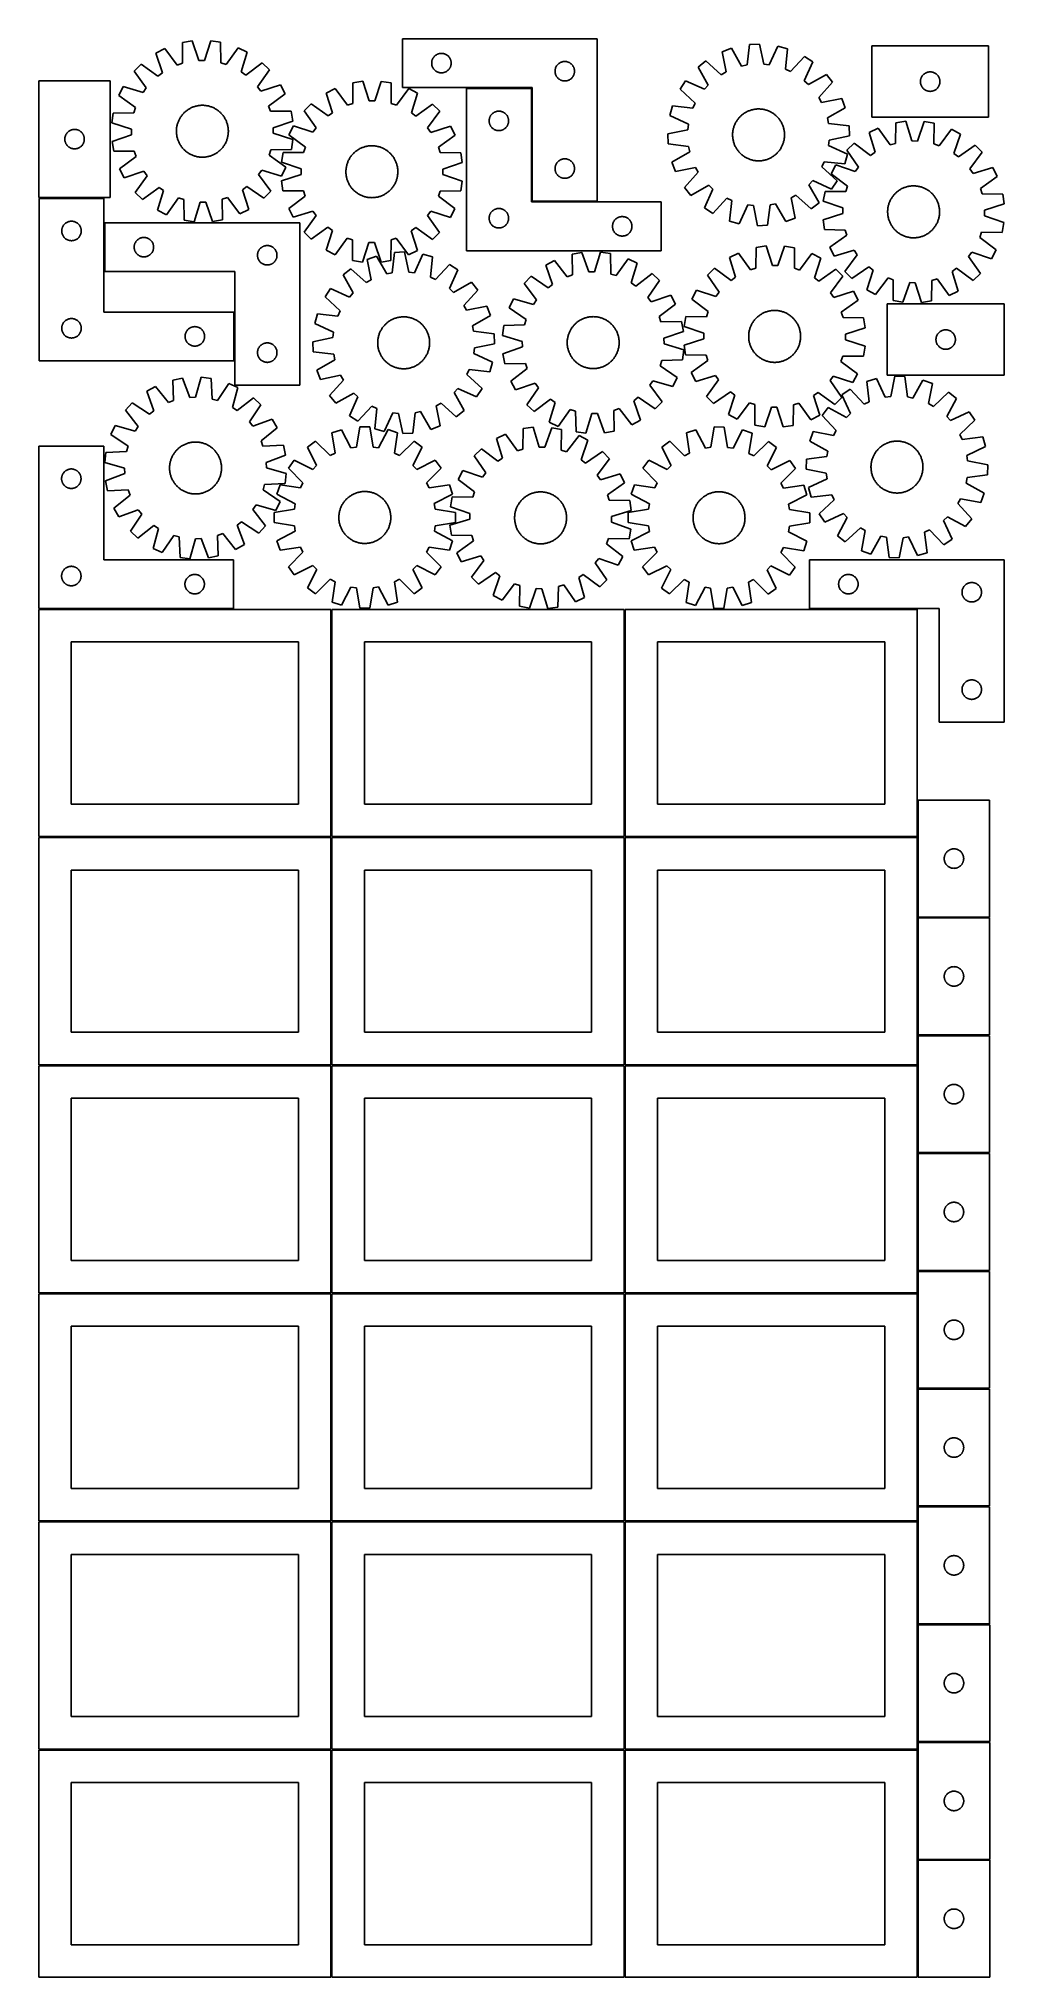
# Model space of a CAD drawing. Header units: millimetres. Extents: x 7 to 1493, y 7 to 2993.
import ezdxf

# ---------------------------------------------------------------- set-up
doc = ezdxf.new("R2010")
doc.units = ezdxf.units.MM
doc.layers.add('COMMON', color=5, linetype='CONTINUOUS', true_color=0x0000ff)
doc.layers.add('CUT', color=7, linetype='CONTINUOUS', true_color=0x000000)

msp = doc.modelspace()

# ---------------------------------------------------------------- linework, layer by layer
at = {"layer": 'COMMON'}
for p, q in [((665.16269, 2917.732212), (765.16269, 2917.732212)), ((765.91269, 2916.982212), (765.91269, 2743.482213)), ((6.931367, 2748.134551), (106.931367, 2748.134551)), ((766.662691, 2742.732212), (866.662691, 2742.732212)), ((107.681368, 2634.894323), (107.681368, 2709.894323)), ((307.681368, 2497.384551), (307.681368, 2572.384551)), ((306.644746, 2114.873916), (6.644746, 2114.873916)), ((457.299608, 1764.123915), (457.299608, 2114.123915)), ((908.799609, 1764.148695), (908.799609, 2114.123915)), ((1359.549609, 2114.898696), (1193.470928, 2114.898696)), ((1360.299609, 1820.247834), (1360.299609, 1764.148695)), ((456.549607, 1763.373915), (6.549607, 1763.373915)), ((457.299608, 1412.623914), (457.299608, 1762.623914)), ((908.049608, 1763.373915), (458.049608, 1763.373915)), ((908.799609, 1412.648694), (908.799609, 1762.623914)), ((1359.549609, 1763.398695), (909.549609, 1763.398695)), ((1360.299609, 1762.648694), (1360.299609, 1640.247834)), ((1360.299609, 1638.747833), (1360.299609, 1458.747833)), ((1471.04961, 1639.497834), (1361.04961, 1639.497834)), ((1360.299609, 1457.247832), (1360.299609, 1412.648694)), ((1471.04961, 1457.997833), (1361.04961, 1457.997833)), ((456.549607, 1411.873914), (6.549607, 1411.873914)), ((457.299608, 1061.123913), (457.299608, 1411.123913)), ((908.049608, 1411.873914), (458.049608, 1411.873914)), ((908.799609, 1061.148693), (908.799609, 1411.123913)), ((1359.549609, 1411.898694), (909.549609, 1411.898694)), ((1360.299609, 1411.148693), (1360.299609, 1277.247832)), ((1360.299609, 1275.747831), (1360.299609, 1095.747831)), ((1471.04961, 1276.497832), (1361.04961, 1276.497832)), ((1360.299609, 1094.24783), (1360.299609, 1061.148693)), ((1471.04961, 1094.997831), (1361.04961, 1094.997831)), ((6.549607, 1060.373912), (456.549607, 1060.373912)), ((457.299608, 709.623912), (457.299608, 1059.623912)), ((458.049608, 1060.373912), (908.049608, 1060.373912)), ((908.799608, 1059.623912), (908.799608, 709.648692)), ((1359.549609, 1060.398693), (909.549609, 1060.398693)), ((1360.299609, 1059.648692), (1360.299609, 914.24783)), ((1360.299609, 912.747829), (1360.299609, 732.747829)), ((1471.04961, 913.49783), (1361.04961, 913.49783)), ((1360.299609, 731.247828), (1360.299609, 709.648692)), ((1471.04961, 731.997829), (1361.04961, 731.997829)), ((456.549607, 708.873912), (6.549607, 708.873912)), ((457.299608, 358.123911), (457.299608, 708.123911)), ((908.049608, 708.873912), (458.049608, 708.873912)), ((908.799609, 358.148691), (908.799609, 708.123911)), ((909.549609, 708.898691), (1359.549609, 708.898691)), ((1360.299609, 708.148691), (1360.299609, 551.247828)), ((1361.074237, 550.497827), (1471.04961, 550.497827)), ((1471.074237, 368.997827), (1361.074237, 368.997827)), ((456.549607, 357.373911), (6.549607, 357.373911)), ((457.299608, 6.62391), (457.299608, 356.62391)), ((908.049608, 357.373911), (458.049608, 357.373911)), ((908.799609, 6.64869), (908.799609, 356.62391)), ((1359.549609, 357.398691), (909.549609, 357.398691)), ((1471.074237, 187.497826), (1361.074237, 187.497826))]:
    msp.add_line(p, q, dxfattribs=at)
at = {"layer": 'CUT'}
for p, q in [((242.827636, 2990.104325), (227.656028, 2987.544467)), ((227.656028, 2987.544467), (227.800736, 2955.780434)), ((253.113126, 2960.051315), (242.827636, 2990.104325)), ((271.365035, 2990.39179), (261.687035, 2960.137682)), ((286.585131, 2988.138075), (271.365035, 2990.39179)), ((287.080323, 2956.377572), (286.585131, 2988.138075)), ((866.662691, 2993.482213), (566.662691, 2993.482213)), ((566.662691, 2993.482213), (566.662691, 2918.482213)), ((866.662691, 2743.482213), (866.662691, 2993.482213)), ((200.60418, 2978.45253), (186.966163, 2971.329676)), ((186.966163, 2971.329676), (196.919415, 2941.165002)), ((219.673153, 2953.04881), (200.60418, 2978.45253)), ((261.687035, 2960.137682), (253.113126, 2960.051315)), ((313.814643, 2979.592929), (295.261283, 2953.810229)), ((327.593378, 2972.746251), (313.814643, 2979.592929)), ((318.249798, 2942.387195), (327.593378, 2972.746251)), ((611.68258, 2956.754395), (611.742193, 2957.524528)), ((611.742193, 2957.524528), (611.841372, 2958.290572)), ((611.841372, 2958.290572), (611.979856, 2959.050494)), ((611.979856, 2959.050494), (612.157275, 2959.80228)), ((612.157275, 2959.80228), (612.37316, 2960.543936)), ((612.37316, 2960.543936), (612.626939, 2961.273495)), ((612.626939, 2961.273495), (612.917937, 2961.989022)), ((612.917937, 2961.989022), (613.245385, 2962.68862)), ((613.245385, 2962.68862), (613.608412, 2963.370434)), ((613.608412, 2963.370434), (614.006058, 2964.032656)), ((614.006058, 2964.032656), (614.437266, 2964.67353)), ((614.437266, 2964.67353), (614.900894, 2965.291356)), ((614.900894, 2965.291356), (615.395712, 2965.884495)), ((615.395712, 2965.884495), (615.920408, 2966.451376)), ((615.920408, 2966.451376), (616.473591, 2966.990494)), ((616.473591, 2966.990494), (617.053793, 2967.50042)), ((617.053793, 2967.50042), (617.659477, 2967.979802)), ((617.659477, 2967.979802), (618.289035, 2968.427369)), ((618.289035, 2968.427369), (618.940799, 2968.841933)), ((618.940799, 2968.841933), (619.61304, 2969.222395)), ((619.61304, 2969.222395), (620.303975, 2969.567747)), ((620.303975, 2969.567747), (621.011772, 2969.877073)), ((621.011772, 2969.877073), (621.734555, 2970.149552)), ((621.734555, 2970.149552), (622.470406, 2970.384461)), ((622.470406, 2970.384461), (623.217375, 2970.581179)), ((623.217375, 2970.581179), (623.97348, 2970.739183)), ((623.97348, 2970.739183), (624.736716, 2970.858053)), ((624.736716, 2970.858053), (625.505059, 2970.937476)), ((625.505059, 2970.937476), (626.276472, 2970.97724)), ((626.276472, 2970.97724), (627.04891, 2970.97724)), ((627.04891, 2970.97724), (627.820323, 2970.937476)), ((627.820323, 2970.937476), (628.588666, 2970.858053)), ((628.588666, 2970.858053), (629.351902, 2970.739183)), ((629.351902, 2970.739183), (630.108007, 2970.581179)), ((630.108007, 2970.581179), (630.854975, 2970.384461)), ((630.854975, 2970.384461), (631.590827, 2970.149552)), ((631.590827, 2970.149552), (632.313609, 2969.877073)), ((632.313609, 2969.877073), (633.021407, 2969.567747)), ((633.021407, 2969.567747), (633.712342, 2969.222395)), ((633.712342, 2969.222395), (634.384583, 2968.841933)), ((634.384583, 2968.841933), (635.036347, 2968.427369)), ((635.036347, 2968.427369), (635.665905, 2967.979802)), ((635.665905, 2967.979802), (636.271589, 2967.50042)), ((636.271589, 2967.50042), (636.851791, 2966.990494)), ((636.851791, 2966.990494), (637.404974, 2966.451376)), ((637.404974, 2966.451376), (637.92967, 2965.884495)), ((637.92967, 2965.884495), (638.424488, 2965.291356)), ((638.424488, 2965.291356), (638.888116, 2964.67353)), ((638.888116, 2964.67353), (639.319324, 2964.032656)), ((639.319324, 2964.032656), (639.71697, 2963.370434)), ((639.71697, 2963.370434), (640.079997, 2962.68862)), ((640.079997, 2962.68862), (640.407444, 2961.989022)), ((640.407444, 2961.989022), (640.698443, 2961.273495)), ((640.698443, 2961.273495), (640.952222, 2960.543936)), ((640.952222, 2960.543936), (641.168107, 2959.80228)), ((641.168107, 2959.80228), (641.345526, 2959.050494)), ((641.345526, 2959.050494), (641.484009, 2958.290572)), ((641.484009, 2958.290572), (641.583189, 2957.524528)), ((641.583189, 2957.524528), (641.642802, 2956.754395)), ((809.61304, 2956.722395), (810.303975, 2957.067747)), ((810.303975, 2957.067747), (811.011772, 2957.377073)), ((811.011772, 2957.377073), (811.734555, 2957.649552)), ((811.734555, 2957.649552), (812.470406, 2957.884461)), ((812.470406, 2957.884461), (813.217375, 2958.081179)), ((813.217375, 2958.081179), (813.97348, 2958.239183)), ((813.97348, 2958.239183), (814.736716, 2958.358053)), ((814.736716, 2958.358053), (815.505059, 2958.437476)), ((815.505059, 2958.437476), (816.276472, 2958.47724)), ((816.276472, 2958.47724), (817.04891, 2958.47724)), ((817.04891, 2958.47724), (817.820323, 2958.437476)), ((817.820323, 2958.437476), (818.588666, 2958.358053)), ((818.588666, 2958.358053), (819.351902, 2958.239183)), ((819.351902, 2958.239183), (820.108007, 2958.081179)), ((820.108007, 2958.081179), (820.854975, 2957.884461)), ((820.854975, 2957.884461), (821.590827, 2957.649552)), ((821.590827, 2957.649552), (822.313609, 2957.377073)), ((822.313609, 2957.377073), (823.021407, 2957.067747)), ((823.021407, 2957.067747), (823.712342, 2956.722395)), ((1034.01807, 2959.454882), (1021.986035, 2949.865269)), ((1057.575752, 2938.147363), (1034.01807, 2959.454882)), ((1073.249995, 2978.934118), (1058.843496, 2973.531957)), ((1058.843496, 2973.531957), (1065.034418, 2942.376745)), ((1089.070296, 2951.38974), (1073.249995, 2978.934118)), ((1101.210433, 2984.650734), (1097.47086, 2953.107266)), ((1116.581187, 2985.336642), (1101.210433, 2984.650734)), ((1123.115507, 2954.251639), (1116.581187, 2985.336642)), ((1144.939676, 2982.133215), (1131.635663, 2953.289186)), ((1159.770089, 2978.035728), (1144.939676, 2982.133215)), ((1156.378802, 2946.452917), (1159.770089, 2978.035728)), ((1185.750701, 2966.225833), (1164.184538, 2942.904698)), ((1185.604138, 2928.756969), (1198.589069, 2957.746042)), ((1198.589069, 2957.746042), (1185.750701, 2966.225833)), ((1469.446981, 2982.483433), (1289.446981, 2982.483433)), ((1289.446981, 2982.483433), (1289.446981, 2872.483433)), ((1469.446981, 2872.483433), (1469.446981, 2982.483433)), ((116.661346, 2928.884552), (6.661346, 2928.884552)), ((6.661346, 2928.884552), (6.661346, 2748.884552)), ((116.661346, 2748.884552), (116.661346, 2928.884552)), ((164.047889, 2954.323249), (153.278448, 2943.334633)), ((153.278448, 2943.334633), (172.065949, 2917.722048)), ((190.033742, 2936.055512), (164.047889, 2954.323249)), ((196.919415, 2941.165002), (190.033742, 2936.055512)), ((227.800736, 2955.780434), (219.673153, 2953.04881)), ((295.261283, 2953.810229), (287.080323, 2956.377572)), ((325.237001, 2937.41745), (318.249798, 2942.387195)), ((350.849587, 2956.204952), (325.237001, 2937.41745)), ((343.570466, 2919.449658), (361.838203, 2945.43551)), ((361.838203, 2945.43551), (350.849587, 2956.204952)), ((505.486397, 2927.928669), (490.286499, 2925.542533)), ((515.427425, 2897.759965), (505.486397, 2927.928669)), ((534.025218, 2927.889664), (524.001761, 2897.748246)), ((549.218537, 2925.461987), (534.025218, 2927.889664)), ((611.662691, 2955.982213), (611.68258, 2956.754395)), ((611.68258, 2955.210032), (611.662691, 2955.982213)), ((611.742193, 2954.439898), (611.68258, 2955.210032)), ((611.841372, 2953.673855), (611.742193, 2954.439898)), ((611.979856, 2952.913932), (611.841372, 2953.673855)), ((612.157275, 2952.162146), (611.979856, 2952.913932)), ((612.37316, 2951.420491), (612.157275, 2952.162146)), ((612.626939, 2950.690932), (612.37316, 2951.420491)), ((612.917937, 2949.975405), (612.626939, 2950.690932)), ((613.245385, 2949.275806), (612.917937, 2949.975405)), ((613.608412, 2948.593992), (613.245385, 2949.275806)), ((614.006058, 2947.93177), (613.608412, 2948.593992)), ((614.437266, 2947.290897), (614.006058, 2947.93177)), ((614.900894, 2946.673071), (614.437266, 2947.290897)), ((615.395712, 2946.079931), (614.900894, 2946.673071)), ((615.920408, 2945.513051), (615.395712, 2946.079931)), ((616.473591, 2944.973933), (615.920408, 2945.513051)), ((617.053793, 2944.464007), (616.473591, 2944.973933)), ((617.659477, 2943.984625), (617.053793, 2944.464007)), ((618.289035, 2943.537058), (617.659477, 2943.984625)), ((618.940799, 2943.122494), (618.289035, 2943.537058)), ((619.61304, 2942.742031), (618.940799, 2943.122494)), ((620.303975, 2942.396679), (619.61304, 2942.742031)), ((621.011772, 2942.087354), (620.303975, 2942.396679)), ((621.734555, 2941.814875), (621.011772, 2942.087354)), ((622.470406, 2941.579965), (621.734555, 2941.814875)), ((623.217375, 2941.383248), (622.470406, 2941.579965)), ((623.97348, 2941.225244), (623.217375, 2941.383248)), ((624.736716, 2941.106373), (623.97348, 2941.225244)), ((625.505059, 2941.02695), (624.736716, 2941.106373)), ((626.276472, 2940.987186), (625.505059, 2941.02695)), ((627.04891, 2940.987186), (626.276472, 2940.987186)), ((627.820323, 2941.02695), (627.04891, 2940.987186)), ((628.588666, 2941.106373), (627.820323, 2941.02695)), ((629.351902, 2941.225244), (628.588666, 2941.106373)), ((630.108007, 2941.383248), (629.351902, 2941.225244)), ((630.854975, 2941.579965), (630.108007, 2941.383248)), ((631.590827, 2941.814875), (630.854975, 2941.579965)), ((632.313609, 2942.087354), (631.590827, 2941.814875)), ((633.021407, 2942.396679), (632.313609, 2942.087354)), ((633.712342, 2942.742031), (633.021407, 2942.396679)), ((634.384583, 2943.122494), (633.712342, 2942.742031)), ((635.036347, 2943.537058), (634.384583, 2943.122494)), ((635.665905, 2943.984625), (635.036347, 2943.537058)), ((636.271589, 2944.464007), (635.665905, 2943.984625)), ((636.851791, 2944.973933), (636.271589, 2944.464007)), ((637.404974, 2945.513051), (636.851791, 2944.973933)), ((637.92967, 2946.079931), (637.404974, 2945.513051)), ((638.424488, 2946.673071), (637.92967, 2946.079931)), ((638.888116, 2947.290897), (638.424488, 2946.673071)), ((639.319324, 2947.93177), (638.888116, 2947.290897)), ((639.71697, 2948.593992), (639.319324, 2947.93177)), ((640.079997, 2949.275806), (639.71697, 2948.593992)), ((640.407444, 2949.975405), (640.079997, 2949.275806)), ((640.698443, 2950.690932), (640.407444, 2949.975405)), ((640.952222, 2951.420491), (640.698443, 2950.690932)), ((641.168107, 2952.162146), (640.952222, 2951.420491)), ((641.345526, 2952.913932), (641.168107, 2952.162146)), ((641.484009, 2953.673855), (641.345526, 2952.913932)), ((641.583189, 2954.439898), (641.484009, 2953.673855)), ((641.642802, 2955.210032), (641.583189, 2954.439898)), ((641.642802, 2956.754395), (641.662691, 2955.982213)), ((641.662691, 2955.982213), (641.642802, 2955.210032)), ((801.662691, 2943.482213), (801.68258, 2944.254395)), ((801.68258, 2942.710032), (801.662691, 2943.482213)), ((801.68258, 2944.254395), (801.742193, 2945.024528)), ((801.742193, 2941.939898), (801.68258, 2942.710032)), ((801.742193, 2945.024528), (801.841372, 2945.790572)), ((801.841372, 2941.173855), (801.742193, 2941.939898)), ((801.841372, 2945.790572), (801.979856, 2946.550494)), ((801.979856, 2940.413932), (801.841372, 2941.173855)), ((801.979856, 2946.550494), (802.157275, 2947.30228)), ((802.157275, 2939.662146), (801.979856, 2940.413932)), ((802.157275, 2947.30228), (802.37316, 2948.043936)), ((802.37316, 2938.920491), (802.157275, 2939.662146)), ((802.37316, 2948.043936), (802.626939, 2948.773495)), ((802.626939, 2938.190932), (802.37316, 2938.920491)), ((802.626939, 2948.773495), (802.917937, 2949.489022)), ((802.917937, 2937.475405), (802.626939, 2938.190932)), ((802.917937, 2949.489022), (803.245385, 2950.18862)), ((803.245385, 2936.775806), (802.917937, 2937.475405)), ((803.245385, 2950.18862), (803.608412, 2950.870434)), ((803.608412, 2936.093992), (803.245385, 2936.775806)), ((803.608412, 2950.870434), (804.006058, 2951.532656)), ((804.006058, 2935.43177), (803.608412, 2936.093992)), ((804.006058, 2951.532656), (804.437266, 2952.17353)), ((804.437266, 2934.790897), (804.006058, 2935.43177)), ((804.437266, 2952.17353), (804.900894, 2952.791356)), ((804.900894, 2934.173071), (804.437266, 2934.790897)), ((804.900894, 2952.791356), (805.395712, 2953.384495)), ((805.395712, 2933.579931), (804.900894, 2934.173071)), ((805.395712, 2953.384495), (805.920408, 2953.951376)), ((805.920408, 2933.013051), (805.395712, 2933.579931)), ((805.920408, 2953.951376), (806.473591, 2954.490494)), ((806.473591, 2932.473933), (805.920408, 2933.013051)), ((806.473591, 2954.490494), (807.053793, 2955.00042)), ((807.053793, 2931.964007), (806.473591, 2932.473933)), ((807.053793, 2955.00042), (807.659477, 2955.479802)), ((807.659477, 2931.484625), (807.053793, 2931.964007)), ((807.659477, 2955.479802), (808.289035, 2955.927369)), ((808.289035, 2931.037058), (807.659477, 2931.484625)), ((808.289035, 2955.927369), (808.940799, 2956.341933)), ((808.940799, 2930.622494), (808.289035, 2931.037058)), ((808.940799, 2956.341933), (809.61304, 2956.722395)), ((809.61304, 2930.242031), (808.940799, 2930.622494)), ((810.303975, 2929.896679), (809.61304, 2930.242031)), ((811.011772, 2929.587354), (810.303975, 2929.896679)), ((811.734555, 2929.314875), (811.011772, 2929.587354)), ((812.470406, 2929.079965), (811.734555, 2929.314875)), ((813.217375, 2928.883248), (812.470406, 2929.079965)), ((813.97348, 2928.725244), (813.217375, 2928.883248)), ((814.736716, 2928.606373), (813.97348, 2928.725244)), ((815.505059, 2928.52695), (814.736716, 2928.606373)), ((816.276472, 2928.487186), (815.505059, 2928.52695)), ((817.04891, 2928.487186), (816.276472, 2928.487186)), ((817.820323, 2928.52695), (817.04891, 2928.487186)), ((818.588666, 2928.606373), (817.820323, 2928.52695)), ((819.351902, 2928.725244), (818.588666, 2928.606373)), ((820.108007, 2928.883248), (819.351902, 2928.725244)), ((820.854975, 2929.079965), (820.108007, 2928.883248)), ((821.590827, 2929.314875), (820.854975, 2929.079965)), ((822.313609, 2929.587354), (821.590827, 2929.314875)), ((823.021407, 2929.896679), (822.313609, 2929.587354)), ((823.712342, 2930.242031), (823.021407, 2929.896679)), ((823.712342, 2956.722395), (824.384583, 2956.341933)), ((824.384583, 2930.622494), (823.712342, 2930.242031)), ((824.384583, 2956.341933), (825.036347, 2955.927369)), ((825.036347, 2931.037058), (824.384583, 2930.622494)), ((825.036347, 2955.927369), (825.665905, 2955.479802)), ((825.665905, 2931.484625), (825.036347, 2931.037058)), ((825.665905, 2955.479802), (826.271589, 2955.00042)), ((826.271589, 2931.964007), (825.665905, 2931.484625)), ((826.271589, 2955.00042), (826.851791, 2954.490494)), ((826.851791, 2932.473933), (826.271589, 2931.964007)), ((826.851791, 2954.490494), (827.404974, 2953.951376)), ((827.404974, 2933.013051), (826.851791, 2932.473933)), ((827.404974, 2953.951376), (827.92967, 2953.384495)), ((827.92967, 2933.579931), (827.404974, 2933.013051)), ((827.92967, 2953.384495), (828.424488, 2952.791356)), ((828.424488, 2934.173071), (827.92967, 2933.579931)), ((828.424488, 2952.791356), (828.888116, 2952.17353)), ((828.888116, 2934.790897), (828.424488, 2934.173071)), ((828.888116, 2952.17353), (829.319324, 2951.532656)), ((829.319324, 2935.43177), (828.888116, 2934.790897)), ((829.319324, 2951.532656), (829.71697, 2950.870434)), ((829.71697, 2936.093992), (829.319324, 2935.43177)), ((829.71697, 2950.870434), (830.079997, 2950.18862)), ((830.079997, 2936.775806), (829.71697, 2936.093992)), ((830.079997, 2950.18862), (830.407444, 2949.489022)), ((830.407444, 2937.475405), (830.079997, 2936.775806)), ((830.407444, 2949.489022), (830.698443, 2948.773495)), ((830.698443, 2938.190932), (830.407444, 2937.475405)), ((830.698443, 2948.773495), (830.952222, 2948.043936)), ((830.952222, 2938.920491), (830.698443, 2938.190932)), ((830.952222, 2948.043936), (831.168107, 2947.30228)), ((831.168107, 2939.662146), (830.952222, 2938.920491)), ((831.168107, 2947.30228), (831.345526, 2946.550494)), ((831.345526, 2940.413932), (831.168107, 2939.662146)), ((831.345526, 2946.550494), (831.484009, 2945.790572)), ((831.484009, 2941.173855), (831.345526, 2940.413932)), ((831.484009, 2945.790572), (831.583189, 2945.024528)), ((831.583189, 2941.939898), (831.484009, 2941.173855)), ((831.583189, 2945.024528), (831.642802, 2944.254395)), ((831.642802, 2942.710032), (831.583189, 2941.939898)), ((831.642802, 2944.254395), (831.662691, 2943.482213)), ((831.662691, 2943.482213), (831.642802, 2942.710032)), ((1002.725707, 2928.805696), (994.245916, 2915.967328)), ((1031.71478, 2915.820766), (1002.725707, 2928.805696)), ((1021.986035, 2949.865269), (1037.501442, 2922.148001)), ((1065.034418, 2942.376745), (1057.575752, 2938.147363)), ((1097.47086, 2953.107266), (1089.070296, 2951.38974)), ((1131.635663, 2953.289186), (1123.115507, 2954.251639)), ((1164.184538, 2942.904698), (1156.378802, 2946.452917)), ((1191.931374, 2922.970307), (1185.604138, 2928.756969)), ((1219.648641, 2938.485714), (1191.931374, 2922.970307)), ((1229.238255, 2926.453679), (1219.648641, 2938.485714)), ((1364.446981, 2927.483433), (1364.466869, 2928.255615)), ((1364.466869, 2926.711252), (1364.446981, 2927.483433)), ((1364.466869, 2928.255615), (1364.526482, 2929.025748)), ((1364.526482, 2929.025748), (1364.625662, 2929.791792)), ((1364.625662, 2929.791792), (1364.764145, 2930.551714)), ((1364.764145, 2930.551714), (1364.941565, 2931.3035)), ((1364.941565, 2931.3035), (1365.15745, 2932.045156)), ((1365.15745, 2932.045156), (1365.411228, 2932.774715)), ((1365.411228, 2932.774715), (1365.702227, 2933.490242)), ((1365.702227, 2933.490242), (1366.029674, 2934.18984)), ((1366.029674, 2934.18984), (1366.392702, 2934.871654)), ((1366.392702, 2934.871654), (1366.790347, 2935.533876)), ((1366.790347, 2935.533876), (1367.221555, 2936.17475)), ((1367.221555, 2936.17475), (1367.685183, 2936.792576)), ((1367.685183, 2936.792576), (1368.180002, 2937.385715)), ((1368.180002, 2937.385715), (1368.704698, 2937.952596)), ((1368.704698, 2937.952596), (1369.25788, 2938.491714)), ((1369.25788, 2938.491714), (1369.838083, 2939.00164)), ((1369.838083, 2939.00164), (1370.443766, 2939.481022)), ((1370.443766, 2939.481022), (1371.073325, 2939.928588)), ((1371.073325, 2939.928588), (1371.725089, 2940.343153)), ((1371.725089, 2940.343153), (1372.397329, 2940.723615)), ((1372.397329, 2940.723615), (1373.088265, 2941.068967)), ((1373.088265, 2941.068967), (1373.796062, 2941.378293)), ((1373.796062, 2941.378293), (1374.518845, 2941.650772)), ((1374.518845, 2941.650772), (1375.254696, 2941.885681)), ((1375.254696, 2941.885681), (1376.001664, 2942.082399)), ((1376.001664, 2942.082399), (1376.757769, 2942.240403)), ((1376.757769, 2942.240403), (1377.521005, 2942.359273)), ((1377.521005, 2942.359273), (1378.289349, 2942.438696)), ((1378.289349, 2942.438696), (1379.060762, 2942.47846)), ((1379.060762, 2942.47846), (1379.833199, 2942.47846)), ((1379.833199, 2942.47846), (1380.604612, 2942.438696)), ((1380.604612, 2942.438696), (1381.372956, 2942.359273)), ((1381.372956, 2942.359273), (1382.136192, 2942.240403)), ((1382.136192, 2942.240403), (1382.892297, 2942.082399)), ((1382.892297, 2942.082399), (1383.639265, 2941.885681)), ((1383.639265, 2941.885681), (1384.375116, 2941.650772)), ((1384.375116, 2941.650772), (1385.097899, 2941.378293)), ((1385.097899, 2941.378293), (1385.805696, 2941.068967)), ((1385.805696, 2941.068967), (1386.496632, 2940.723615)), ((1386.496632, 2940.723615), (1387.168873, 2940.343153)), ((1387.168873, 2940.343153), (1387.820636, 2939.928588)), ((1387.820636, 2939.928588), (1388.450195, 2939.481022)), ((1388.450195, 2939.481022), (1389.055878, 2939.00164)), ((1389.055878, 2939.00164), (1389.636081, 2938.491714)), ((1389.636081, 2938.491714), (1390.189263, 2937.952596)), ((1390.189263, 2937.952596), (1390.713959, 2937.385715)), ((1390.713959, 2937.385715), (1391.208778, 2936.792576)), ((1391.208778, 2936.792576), (1391.672406, 2936.17475)), ((1391.672406, 2936.17475), (1392.103614, 2935.533876)), ((1392.103614, 2935.533876), (1392.501259, 2934.871654)), ((1392.501259, 2934.871654), (1392.864287, 2934.18984)), ((1392.864287, 2934.18984), (1393.191734, 2933.490242)), ((1393.191734, 2933.490242), (1393.482733, 2932.774715)), ((1393.482733, 2932.774715), (1393.736511, 2932.045156)), ((1393.736511, 2932.045156), (1393.952396, 2931.3035)), ((1393.952396, 2931.3035), (1394.129816, 2930.551714)), ((1394.129816, 2930.551714), (1394.268299, 2929.791792)), ((1394.268299, 2929.791792), (1394.367479, 2929.025748)), ((1394.367479, 2929.025748), (1394.427092, 2928.255615)), ((1394.427092, 2928.255615), (1394.446981, 2927.483433)), ((1394.446981, 2927.483433), (1394.427092, 2926.711252)), ((136.737149, 2920.078424), (129.890471, 2906.299689)), ((129.890471, 2906.299689), (155.673171, 2887.74633)), ((167.096205, 2910.734844), (136.737149, 2920.078424)), ((172.065949, 2917.722048), (167.096205, 2910.734844)), ((348.679956, 2912.563985), (343.570466, 2919.449658)), ((378.844629, 2922.517237), (348.679956, 2912.563985)), ((360.563764, 2889.810247), (385.967484, 2908.87922)), ((385.967484, 2908.87922), (378.844629, 2922.517237)), ((463.132414, 2916.760649), (449.413808, 2909.794272)), ((449.413808, 2909.794272), (459.021342, 2879.517712)), ((481.909536, 2891.140453), (463.132414, 2916.760649)), ((490.286499, 2925.542533), (490.067835, 2893.778923)), ((524.001761, 2897.748246), (515.427425, 2897.759965)), ((549.350374, 2893.697898), (549.218537, 2925.461987)), ((576.348515, 2916.60591), (557.50143, 2891.037137)), ((566.662691, 2918.482213), (766.662691, 2918.482213)), ((590.048026, 2909.602059), (576.348515, 2916.60591)), ((580.357768, 2879.351875), (590.048026, 2909.602059)), ((765.16269, 2916.982212), (665.16269, 2916.982212)), ((665.16269, 2916.982212), (665.16269, 2666.982212)), ((765.16269, 2741.982212), (765.16269, 2916.982212)), ((766.662691, 2918.482213), (766.662691, 2743.482213)), ((994.245916, 2915.967328), (1017.567052, 2894.401165)), ((1037.501442, 2922.148001), (1031.71478, 2915.820766)), ((1207.930736, 2902.895997), (1229.238255, 2926.453679)), ((1212.160118, 2895.437331), (1207.930736, 2902.895997)), ((1243.31533, 2901.628253), (1212.160118, 2895.437331)), ((1248.717491, 2887.221755), (1243.31533, 2901.628253)), ((1364.526482, 2925.941118), (1364.466869, 2926.711252)), ((1364.625662, 2925.175075), (1364.526482, 2925.941118)), ((1364.764145, 2924.415152), (1364.625662, 2925.175075)), ((1364.941565, 2923.663366), (1364.764145, 2924.415152)), ((1365.15745, 2922.921711), (1364.941565, 2923.663366)), ((1365.411228, 2922.192152), (1365.15745, 2922.921711)), ((1365.702227, 2921.476625), (1365.411228, 2922.192152)), ((1366.029674, 2920.777026), (1365.702227, 2921.476625)), ((1366.392702, 2920.095212), (1366.029674, 2920.777026)), ((1366.790347, 2919.43299), (1366.392702, 2920.095212)), ((1367.221555, 2918.792117), (1366.790347, 2919.43299)), ((1367.685183, 2918.174291), (1367.221555, 2918.792117)), ((1368.180002, 2917.581151), (1367.685183, 2918.174291)), ((1368.704698, 2917.014271), (1368.180002, 2917.581151)), ((1369.25788, 2916.475153), (1368.704698, 2917.014271)), ((1369.838083, 2915.965227), (1369.25788, 2916.475153)), ((1370.443766, 2915.485845), (1369.838083, 2915.965227)), ((1371.073325, 2915.038278), (1370.443766, 2915.485845)), ((1371.725089, 2914.623714), (1371.073325, 2915.038278)), ((1372.397329, 2914.243251), (1371.725089, 2914.623714)), ((1373.088265, 2913.897899), (1372.397329, 2914.243251)), ((1373.796062, 2913.588574), (1373.088265, 2913.897899)), ((1374.518845, 2913.316095), (1373.796062, 2913.588574)), ((1375.254696, 2913.081185), (1374.518845, 2913.316095)), ((1376.001664, 2912.884468), (1375.254696, 2913.081185)), ((1376.757769, 2912.726464), (1376.001664, 2912.884468)), ((1377.521005, 2912.607593), (1376.757769, 2912.726464)), ((1378.289349, 2912.52817), (1377.521005, 2912.607593)), ((1379.060762, 2912.488406), (1378.289349, 2912.52817)), ((1379.833199, 2912.488406), (1379.060762, 2912.488406)), ((1380.604612, 2912.52817), (1379.833199, 2912.488406)), ((1381.372956, 2912.607593), (1380.604612, 2912.52817)), ((1382.136192, 2912.726464), (1381.372956, 2912.607593)), ((1382.892297, 2912.884468), (1382.136192, 2912.726464)), ((1383.639265, 2913.081185), (1382.892297, 2912.884468)), ((1384.375116, 2913.316095), (1383.639265, 2913.081185)), ((1385.097899, 2913.588574), (1384.375116, 2913.316095)), ((1385.805696, 2913.897899), (1385.097899, 2913.588574)), ((1386.496632, 2914.243251), (1385.805696, 2913.897899)), ((1387.168873, 2914.623714), (1386.496632, 2914.243251)), ((1387.820636, 2915.038278), (1387.168873, 2914.623714)), ((1388.450195, 2915.485845), (1387.820636, 2915.038278)), ((1389.055878, 2915.965227), (1388.450195, 2915.485845)), ((1389.636081, 2916.475153), (1389.055878, 2915.965227)), ((1390.189263, 2917.014271), (1389.636081, 2916.475153)), ((1390.713959, 2917.581151), (1390.189263, 2917.014271)), ((1391.208778, 2918.174291), (1390.713959, 2917.581151)), ((1391.672406, 2918.792117), (1391.208778, 2918.174291)), ((1392.103614, 2919.43299), (1391.672406, 2918.792117)), ((1392.501259, 2920.095212), (1392.103614, 2919.43299)), ((1392.864287, 2920.777026), (1392.501259, 2920.095212)), ((1393.191734, 2921.476625), (1392.864287, 2920.777026)), ((1393.482733, 2922.192152), (1393.191734, 2921.476625)), ((1393.736511, 2922.921711), (1393.482733, 2922.192152)), ((1393.952396, 2923.663366), (1393.736511, 2922.921711)), ((1394.129816, 2924.415152), (1393.952396, 2923.663366)), ((1394.268299, 2925.175075), (1394.129816, 2924.415152)), ((1394.367479, 2925.941118), (1394.268299, 2925.175075)), ((1394.427092, 2926.711252), (1394.367479, 2925.941118)), ((121.345325, 2879.070178), (119.09161, 2863.850082)), ((153.105827, 2879.565369), (121.345325, 2879.070178)), ((155.673171, 2887.74633), (153.105827, 2879.565369)), ((222.00661, 2867.363863), (222.539114, 2868.50204)), ((222.539114, 2868.50204), (223.107106, 2869.622929)), ((223.107106, 2869.622929), (223.710026, 2870.725423)), ((223.710026, 2870.725423), (224.347278, 2871.808436)), ((224.347278, 2871.808436), (225.018235, 2872.870897)), ((225.018235, 2872.870897), (225.722232, 2873.91176)), ((225.722232, 2873.91176), (226.458577, 2874.929995)), ((226.458577, 2874.929995), (227.226542, 2875.924599)), ((227.226542, 2875.924599), (228.02537, 2876.894589)), ((228.02537, 2876.894589), (228.854271, 2877.839009)), ((228.854271, 2877.839009), (229.712428, 2878.756927)), ((229.712428, 2878.756927), (230.598994, 2879.647437)), ((230.598994, 2879.647437), (231.513095, 2880.509659)), ((231.513095, 2880.509659), (232.453827, 2881.342743)), ((232.453827, 2881.342743), (233.420263, 2882.145867)), ((233.420263, 2882.145867), (234.411449, 2882.918239)), ((234.411449, 2882.918239), (235.426406, 2883.659095)), ((235.426406, 2883.659095), (236.464134, 2884.367705)), ((236.464134, 2884.367705), (237.523607, 2885.04337)), ((237.523607, 2885.04337), (238.603781, 2885.685422)), ((238.603781, 2885.685422), (239.703589, 2886.293229)), ((239.703589, 2886.293229), (240.821946, 2886.86619)), ((240.821946, 2886.86619), (241.957749, 2887.403739)), ((241.957749, 2887.403739), (243.109876, 2887.905347)), ((243.109876, 2887.905347), (244.27719, 2888.370519)), ((244.27719, 2888.370519), (245.45854, 2888.798794)), ((245.45854, 2888.798794), (246.652759, 2889.189751)), ((246.652759, 2889.189751), (247.858669, 2889.543004)), ((247.858669, 2889.543004), (249.07508, 2889.858204)), ((249.07508, 2889.858204), (250.300791, 2890.13504)), ((250.300791, 2890.13504), (251.534594, 2890.373239)), ((251.534594, 2890.373239), (252.775269, 2890.572566)), ((252.775269, 2890.572566), (254.021593, 2890.732824)), ((254.021593, 2890.732824), (255.272337, 2890.853854)), ((255.272337, 2890.853854), (256.526264, 2890.935539)), ((256.526264, 2890.935539), (257.782139, 2890.977796)), ((257.782139, 2890.977796), (259.038721, 2890.980584)), ((259.038721, 2890.980584), (260.294771, 2890.943901)), ((260.294771, 2890.943901), (261.549049, 2890.867782)), ((261.549049, 2890.867782), (262.800317, 2890.752303)), ((262.800317, 2890.752303), (264.04734, 2890.597578)), ((264.04734, 2890.597578), (265.288888, 2890.403759)), ((265.288888, 2890.403759), (266.523735, 2890.171038)), ((266.523735, 2890.171038), (267.750663, 2889.899644)), ((267.750663, 2889.899644), (268.968461, 2889.589846)), ((268.968461, 2889.589846), (270.175927, 2889.241948)), ((270.175927, 2889.241948), (271.371869, 2888.856294)), ((271.371869, 2888.856294), (272.555108, 2888.433266)), ((272.555108, 2888.433266), (273.724475, 2887.973279)), ((273.724475, 2887.973279), (274.878817, 2887.476789)), ((274.878817, 2887.476789), (276.016993, 2886.944286)), ((276.016993, 2886.944286), (277.137882, 2886.376294)), ((277.137882, 2886.376294), (278.240377, 2885.773374)), ((278.240377, 2885.773374), (279.32339, 2885.136121)), ((279.32339, 2885.136121), (280.385851, 2884.465165)), ((280.385851, 2884.465165), (281.426713, 2883.761167)), ((281.426713, 2883.761167), (282.444948, 2883.024822)), ((282.444948, 2883.024822), (283.439552, 2882.256857)), ((283.439552, 2882.256857), (284.409543, 2881.45803)), ((284.409543, 2881.45803), (285.353963, 2880.629129)), ((285.353963, 2880.629129), (286.271881, 2879.770972)), ((286.271881, 2879.770972), (287.16239, 2878.884406)), ((287.16239, 2878.884406), (288.024613, 2877.970305)), ((288.024613, 2877.970305), (288.857697, 2877.029573)), ((288.857697, 2877.029573), (289.660821, 2876.063137)), ((289.660821, 2876.063137), (290.433192, 2875.071951)), ((290.433192, 2875.071951), (291.174049, 2874.056993)), ((291.174049, 2874.056993), (291.882659, 2873.019266)), ((291.882659, 2873.019266), (292.558324, 2871.959792)), ((292.558324, 2871.959792), (293.200376, 2870.879619)), ((293.200376, 2870.879619), (293.808183, 2869.77981)), ((293.808183, 2869.77981), (294.381143, 2868.661453)), ((294.381143, 2868.661453), (294.918693, 2867.525651)), ((294.918693, 2867.525651), (295.420301, 2866.373524)), ((363.295387, 2881.682664), (360.563764, 2889.810247)), ((395.05942, 2881.827372), (363.295387, 2881.682664)), ((397.619279, 2866.655764), (395.05942, 2881.827372)), ((426.30249, 2893.05113), (415.40805, 2882.186429)), ((415.40805, 2882.186429), (433.901329, 2856.360601)), ((452.07767, 2874.487325), (426.30249, 2893.05113)), ((459.021342, 2879.517712), (452.07767, 2874.487325)), ((490.067835, 2893.778923), (481.909536, 2891.140453)), ((557.50143, 2891.037137), (549.350374, 2893.697898)), ((587.287663, 2874.302526), (580.357768, 2879.351875)), ((613.113491, 2892.795805), (587.287663, 2874.302526)), ((605.414386, 2856.126184), (623.978191, 2881.901364)), ((623.978191, 2881.901364), (613.113491, 2892.795805)), ((700.16269, 2866.982212), (700.182579, 2867.754394)), ((700.182579, 2867.754394), (700.242192, 2868.524527)), ((700.242192, 2868.524527), (700.341371, 2869.290571)), ((700.341371, 2869.290571), (700.479855, 2870.050493)), ((700.479855, 2870.050493), (700.657274, 2870.802279)), ((700.657274, 2870.802279), (700.873159, 2871.543935)), ((700.873159, 2871.543935), (701.126938, 2872.273494)), ((701.126938, 2872.273494), (701.417936, 2872.989021)), ((701.417936, 2872.989021), (701.745384, 2873.688619)), ((701.745384, 2873.688619), (702.108411, 2874.370433)), ((702.108411, 2874.370433), (702.506057, 2875.032655)), ((702.506057, 2875.032655), (702.937265, 2875.673529)), ((702.937265, 2875.673529), (703.400893, 2876.291355)), ((703.400893, 2876.291355), (703.895711, 2876.884494)), ((703.895711, 2876.884494), (704.420407, 2877.451375)), ((704.420407, 2877.451375), (704.97359, 2877.990493)), ((704.97359, 2877.990493), (705.553792, 2878.500419)), ((705.553792, 2878.500419), (706.159476, 2878.979801)), ((706.159476, 2878.979801), (706.789034, 2879.427368)), ((706.789034, 2879.427368), (707.440798, 2879.841932)), ((707.440798, 2879.841932), (708.113039, 2880.222394)), ((708.113039, 2880.222394), (708.803974, 2880.567746)), ((708.803974, 2880.567746), (709.511771, 2880.877072)), ((709.511771, 2880.877072), (710.234554, 2881.149551)), ((710.234554, 2881.149551), (710.970405, 2881.38446)), ((710.970405, 2881.38446), (711.717374, 2881.581178)), ((711.717374, 2881.581178), (712.473479, 2881.739182)), ((712.473479, 2881.739182), (713.236715, 2881.858052)), ((713.236715, 2881.858052), (714.005058, 2881.937475)), ((714.005058, 2881.937475), (714.776471, 2881.977239)), ((714.776471, 2881.977239), (715.548909, 2881.977239)), ((715.548909, 2881.977239), (716.320322, 2881.937475)), ((716.320322, 2881.937475), (717.088665, 2881.858052)), ((717.088665, 2881.858052), (717.851901, 2881.739182)), ((717.851901, 2881.739182), (718.608006, 2881.581178)), ((718.608006, 2881.581178), (719.354974, 2881.38446)), ((719.354974, 2881.38446), (720.090826, 2881.149551)), ((720.090826, 2881.149551), (720.813608, 2880.877072)), ((720.813608, 2880.877072), (721.521406, 2880.567746)), ((721.521406, 2880.567746), (722.212341, 2880.222394)), ((722.212341, 2880.222394), (722.884582, 2879.841932)), ((722.884582, 2879.841932), (723.536346, 2879.427368)), ((723.536346, 2879.427368), (724.165904, 2878.979801)), ((724.165904, 2878.979801), (724.771588, 2878.500419)), ((724.771588, 2878.500419), (725.35179, 2877.990493)), ((725.35179, 2877.990493), (725.904973, 2877.451375)), ((725.904973, 2877.451375), (726.429669, 2876.884494)), ((726.429669, 2876.884494), (726.924487, 2876.291355)), ((726.924487, 2876.291355), (727.388115, 2875.673529)), ((727.388115, 2875.673529), (727.819323, 2875.032655)), ((727.819323, 2875.032655), (728.216969, 2874.370433)), ((728.216969, 2874.370433), (728.579996, 2873.688619)), ((728.579996, 2873.688619), (728.907443, 2872.989021)), ((728.907443, 2872.989021), (729.198442, 2872.273494)), ((729.198442, 2872.273494), (729.452221, 2871.543935)), ((729.452221, 2871.543935), (729.668106, 2870.802279)), ((729.668106, 2870.802279), (729.845525, 2870.050493)), ((729.845525, 2870.050493), (729.984008, 2869.290571)), ((729.984008, 2869.290571), (730.083188, 2868.524527)), ((730.083188, 2868.524527), (730.142801, 2867.754394)), ((730.142801, 2867.754394), (730.16269, 2866.982212)), ((982.436021, 2889.986716), (978.338534, 2875.156303)), ((978.338534, 2875.156303), (1007.182563, 2861.852291)), ((1014.018832, 2886.59543), (982.436021, 2889.986716)), ((1017.567052, 2894.401165), (1014.018832, 2886.59543)), ((1081.578805, 2867.126773), (1082.279567, 2868.169816)), ((1082.279567, 2868.169816), (1083.012746, 2869.190333)), ((1083.012746, 2869.190333), (1083.777618, 2870.187318)), ((1083.777618, 2870.187318), (1084.573429, 2871.159784)), ((1084.573429, 2871.159784), (1085.399393, 2872.106774)), ((1085.399393, 2872.106774), (1086.254695, 2873.027353)), ((1086.254695, 2873.027353), (1087.138491, 2873.920612)), ((1087.138491, 2873.920612), (1088.049909, 2874.785669)), ((1088.049909, 2874.785669), (1088.98805, 2875.621671)), ((1088.98805, 2875.621671), (1089.951987, 2876.427793)), ((1089.951987, 2876.427793), (1090.940769, 2877.203239)), ((1090.940769, 2877.203239), (1091.953421, 2877.947244)), ((1091.953421, 2877.947244), (1092.988942, 2878.659073)), ((1092.988942, 2878.659073), (1094.046312, 2879.338025)), ((1094.046312, 2879.338025), (1095.124487, 2879.983429)), ((1095.124487, 2879.983429), (1096.222402, 2880.594649)), ((1096.222402, 2880.594649), (1097.338974, 2881.17108)), ((1097.338974, 2881.17108), (1098.473102, 2881.712155)), ((1098.473102, 2881.712155), (1099.623665, 2882.217339)), ((1099.623665, 2882.217339), (1100.789529, 2882.686133)), ((1100.789529, 2882.686133), (1101.969543, 2883.118076)), ((1101.969543, 2883.118076), (1103.162542, 2883.51274)), ((1103.162542, 2883.51274), (1104.367349, 2883.869736)), ((1104.367349, 2883.869736), (1105.582775, 2884.188713)), ((1105.582775, 2884.188713), (1106.807621, 2884.469354)), ((1106.807621, 2884.469354), (1108.040678, 2884.711384)), ((1108.040678, 2884.711384), (1109.280728, 2884.914563)), ((1109.280728, 2884.914563), (1110.526549, 2885.078691)), ((1110.526549, 2885.078691), (1111.77691, 2885.203605)), ((1111.77691, 2885.203605), (1113.030578, 2885.289184)), ((1113.030578, 2885.289184), (1114.286315, 2885.335341)), ((1114.286315, 2885.335341), (1115.542883, 2885.342032)), ((1115.542883, 2885.342032), (1116.799041, 2885.30925)), ((1116.799041, 2885.30925), (1118.053549, 2885.237027)), ((1118.053549, 2885.237027), (1119.305169, 2885.125435)), ((1119.305169, 2885.125435), (1120.552667, 2884.974584)), ((1120.552667, 2884.974584), (1121.794811, 2884.784622)), ((1121.794811, 2884.784622), (1123.030375, 2884.555737)), ((1123.030375, 2884.555737), (1124.25814, 2884.288155)), ((1124.25814, 2884.288155), (1125.476894, 2883.98214)), ((1125.476894, 2883.98214), (1126.685435, 2883.637994)), ((1126.685435, 2883.637994), (1127.882569, 2883.256057)), ((1127.882569, 2883.256057), (1129.067116, 2882.836705)), ((1129.067116, 2882.836705), (1130.237906, 2882.380353)), ((1130.237906, 2882.380353), (1131.393784, 2881.88745)), ((1131.393784, 2881.88745), (1132.533609, 2881.358484)), ((1132.533609, 2881.358484), (1133.656257, 2880.793976)), ((1133.656257, 2880.793976), (1134.760618, 2880.194483)), ((1134.760618, 2880.194483), (1135.845605, 2879.560597)), ((1135.845605, 2879.560597), (1136.910145, 2878.892944)), ((1136.910145, 2878.892944), (1137.953189, 2878.192182)), ((1137.953189, 2878.192182), (1138.973706, 2877.459004)), ((1138.973706, 2877.459004), (1139.97069, 2876.694131)), ((1139.97069, 2876.694131), (1140.943157, 2875.898321)), ((1140.943157, 2875.898321), (1141.890147, 2875.072356)), ((1141.890147, 2875.072356), (1142.810726, 2874.217054)), ((1142.810726, 2874.217054), (1143.703984, 2873.333258)), ((1143.703984, 2873.333258), (1144.569042, 2872.42184)), ((1144.569042, 2872.42184), (1145.405044, 2871.4837)), ((1145.405044, 2871.4837), (1146.211165, 2870.519763)), ((1146.211165, 2870.519763), (1146.986611, 2869.53098)), ((1146.986611, 2869.53098), (1147.730616, 2868.518329)), ((1147.730616, 2868.518329), (1148.442446, 2867.482807)), ((1148.442446, 2867.482807), (1149.121398, 2866.425437)), ((1221.173112, 2871.401453), (1248.717491, 2887.221755)), ((1222.890639, 2863.000889), (1221.173112, 2871.401453)), ((1289.446981, 2872.483433), (1469.446981, 2872.483433)), ((46.666319, 2839.270771), (46.706083, 2840.042184)), ((46.666319, 2838.498334), (46.666319, 2839.270771)), ((46.706083, 2837.72692), (46.666319, 2838.498334)), ((46.706083, 2840.042184), (46.785506, 2840.810528)), ((46.785506, 2836.958577), (46.706083, 2837.72692)), ((46.785506, 2840.810528), (46.904377, 2841.573764)), ((46.904377, 2841.573764), (47.06238, 2842.329869)), ((47.06238, 2842.329869), (47.259098, 2843.076837)), ((47.259098, 2843.076837), (47.494008, 2843.812688)), ((47.494008, 2843.812688), (47.766487, 2844.535471)), ((47.766487, 2844.535471), (48.075812, 2845.243268)), ((48.075812, 2845.243268), (48.421164, 2845.934204)), ((48.421164, 2845.934204), (48.801627, 2846.606444)), ((48.801627, 2846.606444), (49.216191, 2847.258208)), ((49.216191, 2847.258208), (49.663757, 2847.887767)), ((49.663757, 2847.887767), (50.143139, 2848.49345)), ((50.143139, 2848.49345), (50.653066, 2849.073652)), ((50.653066, 2849.073652), (51.192184, 2849.626835)), ((51.192184, 2849.626835), (51.759064, 2850.151531)), ((51.759064, 2850.151531), (52.352204, 2850.64635)), ((52.352204, 2850.64635), (52.97003, 2851.109977)), ((52.97003, 2851.109977), (53.610903, 2851.541186)), ((53.610903, 2851.541186), (54.273125, 2851.938831)), ((54.273125, 2851.938831), (54.954939, 2852.301859)), ((54.954939, 2852.301859), (55.654537, 2852.629306)), ((55.654537, 2852.629306), (56.370065, 2852.920305)), ((56.370065, 2852.920305), (57.099624, 2853.174083)), ((57.099624, 2853.174083), (57.841279, 2853.389968)), ((57.841279, 2853.389968), (58.593065, 2853.567388)), ((58.593065, 2853.567388), (59.352987, 2853.705871)), ((59.352987, 2853.705871), (60.119031, 2853.805051)), ((60.119031, 2853.805051), (60.889165, 2853.864664)), ((60.889165, 2853.864664), (61.661346, 2853.884552)), ((61.661346, 2853.884552), (62.433527, 2853.864664)), ((62.433527, 2853.864664), (63.203661, 2853.805051)), ((63.203661, 2853.805051), (63.969705, 2853.705871)), ((63.969705, 2853.705871), (64.729627, 2853.567388)), ((64.729627, 2853.567388), (65.481413, 2853.389968)), ((65.481413, 2853.389968), (66.223069, 2853.174083)), ((66.223069, 2853.174083), (66.952627, 2852.920305)), ((66.952627, 2852.920305), (67.668155, 2852.629306)), ((67.668155, 2852.629306), (68.367753, 2852.301859)), ((68.367753, 2852.301859), (69.049567, 2851.938831)), ((69.049567, 2851.938831), (69.711789, 2851.541186)), ((69.711789, 2851.541186), (70.352663, 2851.109977)), ((70.352663, 2851.109977), (70.970488, 2850.64635)), ((70.970488, 2850.64635), (71.563628, 2850.151531)), ((71.563628, 2850.151531), (72.130508, 2849.626835)), ((72.130508, 2849.626835), (72.669627, 2849.073652)), ((72.669627, 2849.073652), (73.179553, 2848.49345)), ((73.179553, 2848.49345), (73.658935, 2847.887767)), ((73.658935, 2847.887767), (74.106501, 2847.258208)), ((74.106501, 2847.258208), (74.521065, 2846.606444)), ((74.521065, 2846.606444), (74.901528, 2845.934204)), ((74.901528, 2845.934204), (75.24688, 2845.243268)), ((75.24688, 2845.243268), (75.556206, 2844.535471)), ((75.556206, 2844.535471), (75.828684, 2843.812688)), ((75.828684, 2843.812688), (76.063594, 2843.076837)), ((76.063594, 2843.076837), (76.260312, 2842.329869)), ((76.260312, 2842.329869), (76.418315, 2841.573764)), ((76.418315, 2841.573764), (76.537186, 2840.810528)), ((76.537186, 2840.810528), (76.616609, 2840.042184)), ((76.616609, 2837.72692), (76.537186, 2836.958577)), ((76.616609, 2840.042184), (76.656373, 2839.270771)), ((76.656373, 2838.498334), (76.616609, 2837.72692)), ((76.656373, 2839.270771), (76.656373, 2838.498334)), ((119.09161, 2863.850082), (149.345718, 2854.172081)), ((149.432085, 2845.598172), (119.379075, 2835.312682)), ((149.345718, 2854.172081), (149.432085, 2845.598172)), ((218.502816, 2851.523768), (218.539499, 2852.779817)), ((218.505604, 2850.267185), (218.502816, 2851.523768)), ((218.547861, 2849.011311), (218.505604, 2850.267185)), ((218.539499, 2852.779817), (218.615618, 2854.034095)), ((218.629545, 2847.757383), (218.547861, 2849.011311)), ((218.615618, 2854.034095), (218.731097, 2855.285363)), ((218.750576, 2846.50664), (218.629545, 2847.757383)), ((218.731097, 2855.285363), (218.885822, 2856.532386)), ((218.910834, 2845.260316), (218.750576, 2846.50664)), ((218.885822, 2856.532386), (219.079641, 2857.773934)), ((219.110161, 2844.01964), (218.910834, 2845.260316)), ((219.079641, 2857.773934), (219.312362, 2859.008781)), ((219.34836, 2842.785838), (219.110161, 2844.01964)), ((219.312362, 2859.008781), (219.583756, 2860.235709)), ((219.625196, 2841.560126), (219.34836, 2842.785838)), ((219.583756, 2860.235709), (219.893554, 2861.453507)), ((219.940396, 2840.343715), (219.625196, 2841.560126)), ((219.893554, 2861.453507), (220.241452, 2862.660973)), ((220.293648, 2839.137805), (219.940396, 2840.343715)), ((220.241452, 2862.660973), (220.627105, 2863.856916)), ((220.684606, 2837.943586), (220.293648, 2839.137805)), ((220.627105, 2863.856916), (221.050134, 2865.040154)), ((221.112881, 2836.762236), (220.684606, 2837.943586)), ((221.050134, 2865.040154), (221.51012, 2866.209521)), ((221.51012, 2866.209521), (222.00661, 2867.363863)), ((295.420301, 2866.373524), (295.885472, 2865.20621)), ((295.885472, 2865.20621), (296.313748, 2864.02486)), ((296.371248, 2838.11153), (295.948219, 2836.928292)), ((296.313748, 2864.02486), (296.704705, 2862.830641)), ((296.756901, 2839.307473), (296.371248, 2838.11153)), ((296.704705, 2862.830641), (297.057958, 2861.624731)), ((297.104799, 2840.514939), (296.756901, 2839.307473)), ((297.057958, 2861.624731), (297.373158, 2860.40832)), ((297.414598, 2841.732737), (297.104799, 2840.514939)), ((297.373158, 2860.40832), (297.649994, 2859.182608)), ((297.685992, 2842.959665), (297.414598, 2841.732737)), ((297.649994, 2859.182608), (297.888193, 2857.948806)), ((297.918713, 2844.194512), (297.685992, 2842.959665)), ((297.888193, 2857.948806), (298.087519, 2856.708131)), ((298.112532, 2845.43606), (297.918713, 2844.194512)), ((298.087519, 2856.708131), (298.247777, 2855.461806)), ((298.267257, 2846.683083), (298.112532, 2845.43606)), ((298.247777, 2855.461806), (298.368808, 2854.211063)), ((298.382736, 2847.934351), (298.267257, 2846.683083)), ((298.368808, 2854.211063), (298.450492, 2852.957135)), ((298.458854, 2849.188629), (298.382736, 2847.934351)), ((298.450492, 2852.957135), (298.492749, 2851.701261)), ((298.495538, 2850.444678), (298.458854, 2849.188629)), ((298.492749, 2851.701261), (298.495538, 2850.444678)), ((367.566268, 2856.370274), (397.619279, 2866.655764)), ((367.652635, 2847.796365), (367.566268, 2856.370274)), ((397.906743, 2838.118364), (367.652635, 2847.796365)), ((398.601796, 2859.120965), (391.597945, 2845.421454)), ((391.597945, 2845.421454), (417.166718, 2826.574369)), ((395.653029, 2822.898269), (397.906743, 2838.118364)), ((428.85198, 2849.430706), (398.601796, 2859.120965)), ((433.901329, 2856.360601), (428.85198, 2849.430706)), ((610.444774, 2849.182513), (605.414386, 2856.126184)), ((640.721333, 2858.790046), (610.444774, 2849.182513)), ((622.067514, 2826.294319), (647.68771, 2845.071441)), ((647.68771, 2845.071441), (640.721333, 2858.790046)), ((700.182579, 2866.210031), (700.16269, 2866.982212)), ((700.242192, 2865.439897), (700.182579, 2866.210031)), ((700.341371, 2864.673854), (700.242192, 2865.439897)), ((700.479855, 2863.913931), (700.341371, 2864.673854)), ((700.657274, 2863.162145), (700.479855, 2863.913931)), ((700.873159, 2862.42049), (700.657274, 2863.162145)), ((701.126938, 2861.690931), (700.873159, 2862.42049)), ((701.417936, 2860.975404), (701.126938, 2861.690931)), ((701.745384, 2860.275805), (701.417936, 2860.975404)), ((702.108411, 2859.593991), (701.745384, 2860.275805)), ((702.506057, 2858.931769), (702.108411, 2859.593991)), ((702.937265, 2858.290896), (702.506057, 2858.931769)), ((703.400893, 2857.67307), (702.937265, 2858.290896)), ((703.895711, 2857.07993), (703.400893, 2857.67307)), ((704.420407, 2856.51305), (703.895711, 2857.07993)), ((704.97359, 2855.973932), (704.420407, 2856.51305)), ((705.553792, 2855.464006), (704.97359, 2855.973932)), ((706.159476, 2854.984624), (705.553792, 2855.464006)), ((706.789034, 2854.537057), (706.159476, 2854.984624)), ((707.440798, 2854.122493), (706.789034, 2854.537057)), ((708.113039, 2853.74203), (707.440798, 2854.122493)), ((708.803974, 2853.396678), (708.113039, 2853.74203)), ((709.511771, 2853.087353), (708.803974, 2853.396678)), ((710.234554, 2852.814874), (709.511771, 2853.087353)), ((710.970405, 2852.579964), (710.234554, 2852.814874)), ((711.717374, 2852.383247), (710.970405, 2852.579964)), ((712.473479, 2852.225243), (711.717374, 2852.383247)), ((713.236715, 2852.106372), (712.473479, 2852.225243)), ((714.005058, 2852.026949), (713.236715, 2852.106372)), ((714.776471, 2851.987185), (714.005058, 2852.026949)), ((715.548909, 2851.987185), (714.776471, 2851.987185)), ((716.320322, 2852.026949), (715.548909, 2851.987185)), ((717.088665, 2852.106372), (716.320322, 2852.026949)), ((717.851901, 2852.225243), (717.088665, 2852.106372)), ((718.608006, 2852.383247), (717.851901, 2852.225243)), ((719.354974, 2852.579964), (718.608006, 2852.383247)), ((720.090826, 2852.814874), (719.354974, 2852.579964)), ((720.813608, 2853.087353), (720.090826, 2852.814874)), ((721.521406, 2853.396678), (720.813608, 2853.087353)), ((722.212341, 2853.74203), (721.521406, 2853.396678)), ((722.884582, 2854.122493), (722.212341, 2853.74203)), ((723.536346, 2854.537057), (722.884582, 2854.122493)), ((724.165904, 2854.984624), (723.536346, 2854.537057)), ((724.771588, 2855.464006), (724.165904, 2854.984624)), ((725.35179, 2855.973932), (724.771588, 2855.464006)), ((725.904973, 2856.51305), (725.35179, 2855.973932)), ((726.429669, 2857.07993), (725.904973, 2856.51305)), ((726.924487, 2857.67307), (726.429669, 2857.07993)), ((727.388115, 2858.290896), (726.924487, 2857.67307)), ((727.819323, 2858.931769), (727.388115, 2858.290896)), ((728.216969, 2859.593991), (727.819323, 2858.931769)), ((728.579996, 2860.275805), (728.216969, 2859.593991)), ((728.907443, 2860.975404), (728.579996, 2860.275805)), ((729.198442, 2861.690931), (728.907443, 2860.975404)), ((729.452221, 2862.42049), (729.198442, 2861.690931)), ((729.668106, 2863.162145), (729.452221, 2862.42049)), ((729.845525, 2863.913931), (729.668106, 2863.162145)), ((729.984008, 2864.673854), (729.845525, 2863.913931)), ((730.083188, 2865.439897), (729.984008, 2864.673854)), ((730.142801, 2866.210031), (730.083188, 2865.439897)), ((730.16269, 2866.982212), (730.142801, 2866.210031)), ((1006.220111, 2853.332135), (975.135108, 2846.797815)), ((975.135108, 2846.797815), (975.821016, 2831.427061)), ((1007.182563, 2861.852291), (1006.220111, 2853.332135)), ((1075.129717, 2845.75951), (1075.162499, 2847.015668)), ((1075.136408, 2844.502943), (1075.129717, 2845.75951)), ((1075.182566, 2843.247205), (1075.136408, 2844.502943)), ((1075.162499, 2847.015668), (1075.234722, 2848.270176)), ((1075.268144, 2841.993537), (1075.182566, 2843.247205)), ((1075.234722, 2848.270176), (1075.346314, 2849.521797)), ((1075.393059, 2840.743176), (1075.268144, 2841.993537)), ((1075.346314, 2849.521797), (1075.497166, 2850.769294)), ((1075.557186, 2839.497356), (1075.393059, 2840.743176)), ((1075.497166, 2850.769294), (1075.687128, 2852.011438)), ((1075.760365, 2838.257305), (1075.557186, 2839.497356)), ((1075.687128, 2852.011438), (1075.916013, 2853.247002)), ((1076.002395, 2837.024249), (1075.760365, 2838.257305)), ((1075.916013, 2853.247002), (1076.183594, 2854.474767)), ((1076.183594, 2854.474767), (1076.489609, 2855.693521)), ((1076.489609, 2855.693521), (1076.833755, 2856.902062)), ((1076.833755, 2856.902062), (1077.215693, 2858.099196)), ((1077.215693, 2858.099196), (1077.635044, 2859.283743)), ((1077.635044, 2859.283743), (1078.091397, 2860.454533)), ((1078.091397, 2860.454533), (1078.584299, 2861.610411)), ((1078.584299, 2861.610411), (1079.113265, 2862.750236)), ((1079.113265, 2862.750236), (1079.677773, 2863.872884)), ((1079.677773, 2863.872884), (1080.277266, 2864.977246)), ((1080.277266, 2864.977246), (1080.911152, 2866.062232)), ((1080.911152, 2866.062232), (1081.578805, 2867.126773)), ((1149.121398, 2866.425437), (1149.766802, 2865.347262)), ((1149.766802, 2865.347262), (1150.378022, 2864.249347)), ((1150.378022, 2864.249347), (1150.954453, 2863.132775)), ((1150.954453, 2863.132775), (1151.495528, 2861.998648)), ((1151.495528, 2861.998648), (1152.000711, 2860.848084)), ((1152.000711, 2860.848084), (1152.469506, 2859.68222)), ((1152.469506, 2859.68222), (1152.901448, 2858.502206)), ((1152.901448, 2858.502206), (1153.296112, 2857.309207)), ((1153.296112, 2857.309207), (1153.653109, 2856.1044)), ((1153.653109, 2856.1044), (1153.972085, 2854.888974)), ((1153.972085, 2854.888974), (1154.252727, 2853.664128)), ((1154.252727, 2853.664128), (1154.494757, 2852.431072)), ((1154.567994, 2838.676939), (1154.339109, 2837.441374)), ((1154.494757, 2852.431072), (1154.697936, 2851.191021)), ((1154.757956, 2839.919082), (1154.567994, 2838.676939)), ((1154.697936, 2851.191021), (1154.862063, 2849.945201)), ((1154.908808, 2841.16658), (1154.757956, 2839.919082)), ((1154.862063, 2849.945201), (1154.986978, 2848.694839)), ((1155.0204, 2842.418201), (1154.908808, 2841.16658)), ((1154.986978, 2848.694839), (1155.072556, 2847.441171)), ((1155.092623, 2843.672709), (1155.0204, 2842.418201)), ((1155.072556, 2847.441171), (1155.118714, 2846.185434)), ((1155.125405, 2844.928867), (1155.092623, 2843.672709)), ((1155.118714, 2846.185434), (1155.125405, 2844.928867)), ((1254.434106, 2859.261316), (1222.890639, 2863.000889)), ((1224.035011, 2837.356242), (1255.120014, 2843.890562)), ((1255.120014, 2843.890562), (1254.434106, 2859.261316)), ((1299.310286, 2855.715371), (1285.493665, 2848.945471)), ((1285.493665, 2848.945471), (1294.668165, 2818.534892)), ((1317.719888, 2829.829828), (1299.310286, 2855.715371)), ((1326.586926, 2864.108864), (1325.915008, 2832.351608)), ((1341.819327, 2866.27785), (1326.586926, 2864.108864)), ((1351.328827, 2835.970356), (1341.819327, 2866.27785)), ((1370.354686, 2865.831591), (1359.902122, 2835.83628)), ((1385.511814, 2863.187349), (1370.354686, 2865.831591)), ((1385.190354, 2831.424612), (1385.511814, 2863.187349)), ((1412.512651, 2853.94502), (1393.302611, 2828.647804)), ((1426.11082, 2846.746386), (1412.512651, 2853.94502)), ((1415.989869, 2816.637565), (1426.11082, 2846.746386)), ((46.904377, 2836.195341), (46.785506, 2836.958577)), ((47.06238, 2835.439236), (46.904377, 2836.195341)), ((47.259098, 2834.692268), (47.06238, 2835.439236)), ((47.494008, 2833.956417), (47.259098, 2834.692268)), ((47.766487, 2833.233634), (47.494008, 2833.956417)), ((48.075812, 2832.525837), (47.766487, 2833.233634)), ((48.421164, 2831.834901), (48.075812, 2832.525837)), ((48.801627, 2831.16266), (48.421164, 2831.834901)), ((49.216191, 2830.510897), (48.801627, 2831.16266)), ((49.663757, 2829.881338), (49.216191, 2830.510897)), ((50.143139, 2829.275655), (49.663757, 2829.881338)), ((50.653066, 2828.695452), (50.143139, 2829.275655)), ((51.192184, 2828.14227), (50.653066, 2828.695452)), ((51.759064, 2827.617573), (51.192184, 2828.14227)), ((52.352204, 2827.122755), (51.759064, 2827.617573)), ((52.97003, 2826.659127), (52.352204, 2827.122755)), ((53.610903, 2826.227919), (52.97003, 2826.659127)), ((54.273125, 2825.830274), (53.610903, 2826.227919)), ((54.954939, 2825.467246), (54.273125, 2825.830274)), ((55.654537, 2825.139799), (54.954939, 2825.467246)), ((56.370065, 2824.8488), (55.654537, 2825.139799)), ((57.099624, 2824.595022), (56.370065, 2824.8488)), ((57.841279, 2824.379137), (57.099624, 2824.595022)), ((58.593065, 2824.201717), (57.841279, 2824.379137)), ((59.352987, 2824.063234), (58.593065, 2824.201717)), ((60.119031, 2823.964054), (59.352987, 2824.063234)), ((60.889165, 2823.904441), (60.119031, 2823.964054)), ((61.661346, 2823.884552), (60.889165, 2823.904441)), ((62.433527, 2823.904441), (61.661346, 2823.884552)), ((63.203661, 2823.964054), (62.433527, 2823.904441)), ((63.969705, 2824.063234), (63.203661, 2823.964054)), ((64.729627, 2824.201717), (63.969705, 2824.063234)), ((65.481413, 2824.379137), (64.729627, 2824.201717)), ((66.223069, 2824.595022), (65.481413, 2824.379137)), ((66.952627, 2824.8488), (66.223069, 2824.595022)), ((67.668155, 2825.139799), (66.952627, 2824.8488)), ((68.367753, 2825.467246), (67.668155, 2825.139799)), ((69.049567, 2825.830274), (68.367753, 2825.467246)), ((69.711789, 2826.227919), (69.049567, 2825.830274)), ((70.352663, 2826.659127), (69.711789, 2826.227919)), ((70.970488, 2827.122755), (70.352663, 2826.659127)), ((71.563628, 2827.617573), (70.970488, 2827.122755)), ((72.130508, 2828.14227), (71.563628, 2827.617573)), ((72.669627, 2828.695452), (72.130508, 2828.14227)), ((73.179553, 2829.275655), (72.669627, 2828.695452)), ((73.658935, 2829.881338), (73.179553, 2829.275655)), ((74.106501, 2830.510897), (73.658935, 2829.881338)), ((74.521065, 2831.16266), (74.106501, 2830.510897)), ((74.901528, 2831.834901), (74.521065, 2831.16266)), ((75.24688, 2832.525837), (74.901528, 2831.834901)), ((75.556206, 2833.233634), (75.24688, 2832.525837)), ((75.828684, 2833.956417), (75.556206, 2833.233634)), ((76.063594, 2834.692268), (75.828684, 2833.956417)), ((76.260312, 2835.439236), (76.063594, 2834.692268)), ((76.418315, 2836.195341), (76.260312, 2835.439236)), ((76.537186, 2836.958577), (76.418315, 2836.195341)), ((119.379075, 2835.312682), (121.938933, 2820.141075)), ((121.938933, 2820.141075), (153.702966, 2820.285782)), ((156.43459, 2812.158199), (131.03087, 2793.089226)), ((153.702966, 2820.285782), (156.43459, 2812.158199)), ((221.578052, 2835.594922), (221.112881, 2836.762236)), ((222.07966, 2834.442795), (221.578052, 2835.594922)), ((222.61721, 2833.306993), (222.07966, 2834.442795)), ((223.190171, 2832.188636), (222.61721, 2833.306993)), ((223.797977, 2831.088827), (223.190171, 2832.188636)), ((224.44003, 2830.008654), (223.797977, 2831.088827)), ((225.115694, 2828.94918), (224.44003, 2830.008654)), ((225.824305, 2827.911453), (225.115694, 2828.94918)), ((226.565161, 2826.896495), (225.824305, 2827.911453)), ((227.337532, 2825.905309), (226.565161, 2826.896495)), ((228.140656, 2824.938873), (227.337532, 2825.905309)), ((228.973741, 2823.998141), (228.140656, 2824.938873)), ((229.835963, 2823.084041), (228.973741, 2823.998141)), ((230.726472, 2822.197474), (229.835963, 2823.084041)), ((231.64439, 2821.339317), (230.726472, 2822.197474)), ((232.58881, 2820.510416), (231.64439, 2821.339317)), ((233.558801, 2819.711589), (232.58881, 2820.510416)), ((234.553405, 2818.943624), (233.558801, 2819.711589)), ((235.57164, 2818.207279), (234.553405, 2818.943624)), ((236.612502, 2817.503281), (235.57164, 2818.207279)), ((237.674964, 2816.832325), (236.612502, 2817.503281)), ((238.757976, 2816.195072), (237.674964, 2816.832325)), ((239.860471, 2815.592153), (238.757976, 2816.195072)), ((240.98136, 2815.024161), (239.860471, 2815.592153)), ((242.119537, 2814.491657), (240.98136, 2815.024161)), ((243.273878, 2813.995167), (242.119537, 2814.491657)), ((244.443245, 2813.53518), (243.273878, 2813.995167)), ((245.626484, 2813.112152), (244.443245, 2813.53518)), ((246.822426, 2812.726498), (245.626484, 2813.112152)), ((248.029892, 2812.378601), (246.822426, 2812.726498)), ((249.24769, 2812.068802), (248.029892, 2812.378601)), ((250.474618, 2811.797408), (249.24769, 2812.068802)), ((251.709465, 2811.564687), (250.474618, 2811.797408)), ((252.951013, 2811.370868), (251.709465, 2811.564687)), ((254.198037, 2811.216143), (252.951013, 2811.370868)), ((255.449304, 2811.100664), (254.198037, 2811.216143)), ((256.703582, 2811.024545), (255.449304, 2811.100664)), ((257.959632, 2810.987862), (256.703582, 2811.024545)), ((259.216214, 2810.99065), (257.959632, 2810.987862)), ((260.472089, 2811.032907), (259.216214, 2810.99065)), ((261.726017, 2811.114592), (260.472089, 2811.032907)), ((262.97676, 2811.235622), (261.726017, 2811.114592)), ((264.223084, 2811.39588), (262.97676, 2811.235622)), ((265.46376, 2811.595207), (264.223084, 2811.39588)), ((266.697562, 2811.833406), (265.46376, 2811.595207)), ((267.923273, 2812.110242), (266.697562, 2811.833406)), ((269.139684, 2812.425442), (267.923273, 2812.110242)), ((270.345595, 2812.778695), (269.139684, 2812.425442)), ((271.539814, 2813.169652), (270.345595, 2812.778695)), ((272.721163, 2813.597927), (271.539814, 2813.169652)), ((273.888478, 2814.063099), (272.721163, 2813.597927)), ((275.040604, 2814.564707), (273.888478, 2814.063099)), ((276.176407, 2815.102256), (275.040604, 2814.564707)), ((277.294764, 2815.675217), (276.176407, 2815.102256)), ((278.394572, 2816.283024), (277.294764, 2815.675217)), ((279.474746, 2816.925076), (278.394572, 2816.283024)), ((280.53422, 2817.600741), (279.474746, 2816.925076)), ((281.571947, 2818.309351), (280.53422, 2817.600741)), ((282.586905, 2819.050207), (281.571947, 2818.309351)), ((283.57809, 2819.822579), (282.586905, 2819.050207)), ((284.544526, 2820.625703), (283.57809, 2819.822579)), ((285.485259, 2821.458787), (284.544526, 2820.625703)), ((286.399359, 2822.321009), (285.485259, 2821.458787)), ((287.285925, 2823.211519), (286.399359, 2822.321009)), ((288.144083, 2824.129437), (287.285925, 2823.211519)), ((288.972984, 2825.073857), (288.144083, 2824.129437)), ((289.771811, 2826.043847), (288.972984, 2825.073857)), ((290.539776, 2827.038451), (289.771811, 2826.043847)), ((291.276121, 2828.056687), (290.539776, 2827.038451)), ((291.980119, 2829.097549), (291.276121, 2828.056687)), ((292.651075, 2830.16001), (291.980119, 2829.097549)), ((293.288327, 2831.243023), (292.651075, 2830.16001)), ((293.891247, 2832.345517), (293.288327, 2831.243023)), ((294.459239, 2833.466406), (293.891247, 2832.345517)), ((294.991743, 2834.604583), (294.459239, 2833.466406)), ((295.488233, 2835.758925), (294.991743, 2834.604583)), ((295.948219, 2836.928292), (295.488233, 2835.758925)), ((361.325183, 2814.222116), (363.892526, 2822.403077)), ((387.107882, 2795.668757), (361.325183, 2814.222116)), ((363.892526, 2822.403077), (395.653029, 2822.898269)), ((382.741868, 2818.291475), (380.314191, 2803.098157)), ((414.505957, 2818.423312), (382.741868, 2818.291475)), ((417.166718, 2826.574369), (414.505957, 2818.423312)), ((483.808142, 2806.56643), (484.38892, 2807.680748)), ((484.38892, 2807.680748), (485.004412, 2808.776273)), ((485.004412, 2808.776273), (485.654012, 2809.851925)), ((485.654012, 2809.851925), (486.337078, 2810.906642)), ((486.337078, 2810.906642), (487.052936, 2811.939383)), ((487.052936, 2811.939383), (487.800881, 2812.949128)), ((487.800881, 2812.949128), (488.580174, 2813.934882)), ((488.580174, 2813.934882), (489.390045, 2814.895671)), ((489.390045, 2814.895671), (490.229695, 2815.830547)), ((490.229695, 2815.830547), (491.098297, 2816.738588)), ((491.098297, 2816.738588), (491.994992, 2817.618897)), ((491.994992, 2817.618897), (492.918896, 2818.470606)), ((492.918896, 2818.470606), (493.869097, 2819.292875)), ((493.869097, 2819.292875), (494.844657, 2820.084891)), ((494.844657, 2820.084891), (495.844613, 2820.845873)), ((495.844613, 2820.845873), (496.867979, 2821.57507)), ((496.867979, 2821.57507), (497.913745, 2822.271763)), ((497.913745, 2822.271763), (498.980878, 2822.935264)), ((498.980878, 2822.935264), (500.068326, 2823.564917)), ((500.068326, 2823.564917), (501.175015, 2824.160103)), ((501.175015, 2824.160103), (502.299854, 2824.720233)), ((502.299854, 2824.720233), (503.441731, 2825.244755)), ((503.441731, 2825.244755), (504.599521, 2825.73315)), ((504.599521, 2825.73315), (505.77208, 2826.184937)), ((505.77208, 2826.184937), (506.958251, 2826.599671)), ((506.958251, 2826.599671), (508.156865, 2826.976941)), ((508.156865, 2826.976941), (509.366737, 2827.316376)), ((509.366737, 2827.316376), (510.586674, 2827.61764)), ((510.586674, 2827.61764), (511.815472, 2827.880437)), ((511.815472, 2827.880437), (513.051919, 2828.104506)), ((513.051919, 2828.104506), (514.294793, 2828.289627)), ((514.294793, 2828.289627), (515.542869, 2828.435617)), ((515.542869, 2828.435617), (516.794915, 2828.542333)), ((516.794915, 2828.542333), (518.049695, 2828.609667)), ((518.049695, 2828.609667), (519.305971, 2828.637555)), ((519.305971, 2828.637555), (520.562503, 2828.625969)), ((520.562503, 2828.625969), (521.818051, 2828.574919)), ((521.818051, 2828.574919), (523.071376, 2828.484457)), ((523.071376, 2828.484457), (524.321241, 2828.354672)), ((524.321241, 2828.354672), (525.566413, 2828.185692)), ((525.566413, 2828.185692), (526.805662, 2827.977683)), ((526.805662, 2827.977683), (528.037766, 2827.730851)), ((528.037766, 2827.730851), (529.261509, 2827.44544)), ((529.261509, 2827.44544), (530.475684, 2827.12173)), ((530.475684, 2827.12173), (531.679091, 2826.760043)), ((531.679091, 2826.760043), (532.870543, 2826.360734)), ((532.870543, 2826.360734), (534.048865, 2825.924197)), ((534.048865, 2825.924197), (535.212894, 2825.450864)), ((535.212894, 2825.450864), (536.36148, 2824.941202)), ((536.36148, 2824.941202), (537.493491, 2824.395712)), ((537.493491, 2824.395712), (538.607809, 2823.814935)), ((538.607809, 2823.814935), (539.703335, 2823.199443)), ((539.703335, 2823.199443), (540.778987, 2822.549843)), ((540.778987, 2822.549843), (541.833703, 2821.866777)), ((541.833703, 2821.866777), (542.866444, 2821.150918)), ((542.866444, 2821.150918), (543.876189, 2820.402974)), ((543.876189, 2820.402974), (544.861943, 2819.623681)), ((544.861943, 2819.623681), (545.822732, 2818.81381)), ((545.822732, 2818.81381), (546.757608, 2817.974159)), ((546.757608, 2817.974159), (547.665649, 2817.105558)), ((547.665649, 2817.105558), (548.545958, 2816.208863)), ((548.545958, 2816.208863), (549.397668, 2815.284959)), ((549.397668, 2815.284959), (550.219936, 2814.334758)), ((550.219936, 2814.334758), (551.011952, 2813.359198)), ((551.011952, 2813.359198), (551.772934, 2812.359242)), ((551.772934, 2812.359242), (552.502131, 2811.335876)), ((552.502131, 2811.335876), (553.198824, 2810.29011)), ((553.198824, 2810.29011), (553.862325, 2809.222976)), ((553.862325, 2809.222976), (554.491979, 2808.135529)), ((554.491979, 2808.135529), (555.087164, 2807.028839)), ((624.705984, 2818.13602), (622.067514, 2826.294319)), ((656.469594, 2817.917356), (624.705984, 2818.13602)), ((658.855731, 2802.717458), (656.469594, 2817.917356)), ((811.011772, 2807.377073), (811.734555, 2807.649552)), ((811.734555, 2807.649552), (812.470406, 2807.884461)), ((812.470406, 2807.884461), (813.217375, 2808.081179)), ((813.217375, 2808.081179), (813.97348, 2808.239183)), ((813.97348, 2808.239183), (814.736716, 2808.358053)), ((814.736716, 2808.358053), (815.505059, 2808.437476)), ((815.505059, 2808.437476), (816.276472, 2808.47724)), ((816.276472, 2808.47724), (817.04891, 2808.47724)), ((817.04891, 2808.47724), (817.820323, 2808.437476)), ((817.820323, 2808.437476), (818.588666, 2808.358053)), ((818.588666, 2808.358053), (819.351902, 2808.239183)), ((819.351902, 2808.239183), (820.108007, 2808.081179)), ((820.108007, 2808.081179), (820.854975, 2807.884461)), ((820.854975, 2807.884461), (821.590827, 2807.649552)), ((821.590827, 2807.649552), (822.313609, 2807.377073)), ((975.821016, 2831.427061), (1007.364483, 2827.687488)), ((1009.08201, 2819.286924), (981.537631, 2803.466622)), ((1007.364483, 2827.687488), (1009.08201, 2819.286924)), ((1076.283037, 2835.799403), (1076.002395, 2837.024249)), ((1076.602013, 2834.583977), (1076.283037, 2835.799403)), ((1076.95901, 2833.379169), (1076.602013, 2834.583977)), ((1077.353674, 2832.18617), (1076.95901, 2833.379169)), ((1077.785616, 2831.006156), (1077.353674, 2832.18617)), ((1078.254411, 2829.840293), (1077.785616, 2831.006156)), ((1078.759594, 2828.689729), (1078.254411, 2829.840293)), ((1079.300669, 2827.555602), (1078.759594, 2828.689729)), ((1079.8771, 2826.439029), (1079.300669, 2827.555602)), ((1080.48832, 2825.341114), (1079.8771, 2826.439029)), ((1081.133724, 2824.26294), (1080.48832, 2825.341114)), ((1081.812676, 2823.20557), (1081.133724, 2824.26294)), ((1082.524506, 2822.170048), (1081.812676, 2823.20557)), ((1083.268511, 2821.157396), (1082.524506, 2822.170048)), ((1084.043957, 2820.168614), (1083.268511, 2821.157396)), ((1084.850078, 2819.204677), (1084.043957, 2820.168614)), ((1085.68608, 2818.266537), (1084.850078, 2819.204677)), ((1086.551138, 2817.355119), (1085.68608, 2818.266537)), ((1087.444396, 2816.471322), (1086.551138, 2817.355119)), ((1088.364975, 2815.61602), (1087.444396, 2816.471322)), ((1089.311965, 2814.790056), (1088.364975, 2815.61602)), ((1090.284432, 2813.994245), (1089.311965, 2814.790056)), ((1091.281416, 2813.229373), (1090.284432, 2813.994245)), ((1092.301933, 2812.496194), (1091.281416, 2813.229373)), ((1093.344977, 2811.795432), (1092.301933, 2812.496194)), ((1094.409517, 2811.127779), (1093.344977, 2811.795432)), ((1095.494504, 2810.493893), (1094.409517, 2811.127779)), ((1096.598865, 2809.894401), (1095.494504, 2810.493893)), ((1097.721513, 2809.329893), (1096.598865, 2809.894401)), ((1098.861338, 2808.800926), (1097.721513, 2809.329893)), ((1100.017216, 2808.308024), (1098.861338, 2808.800926)), ((1101.188006, 2807.851672), (1100.017216, 2808.308024)), ((1102.372553, 2807.43232), (1101.188006, 2807.851672)), ((1129.465593, 2808.002244), (1128.285579, 2807.570301)), ((1130.631457, 2808.471038), (1129.465593, 2808.002244)), ((1131.78202, 2808.976222), (1130.631457, 2808.471038)), ((1132.916148, 2809.517296), (1131.78202, 2808.976222)), ((1134.03272, 2810.093728), (1132.916148, 2809.517296)), ((1135.130635, 2810.704947), (1134.03272, 2810.093728)), ((1136.20881, 2811.350351), (1135.130635, 2810.704947)), ((1137.26618, 2812.029303), (1136.20881, 2811.350351)), ((1138.301701, 2812.741133), (1137.26618, 2812.029303)), ((1139.314353, 2813.485138), (1138.301701, 2812.741133)), ((1140.303135, 2814.260584), (1139.314353, 2813.485138)), ((1141.267072, 2815.066706), (1140.303135, 2814.260584)), ((1142.205213, 2815.902708), (1141.267072, 2815.066706)), ((1143.116631, 2816.767765), (1142.205213, 2815.902708)), ((1144.000427, 2817.661024), (1143.116631, 2816.767765)), ((1144.855729, 2818.581602), (1144.000427, 2817.661024)), ((1145.681693, 2819.528592), (1144.855729, 2818.581602)), ((1146.477504, 2820.501059), (1145.681693, 2819.528592)), ((1147.242376, 2821.498043), (1146.477504, 2820.501059)), ((1147.975555, 2822.518561), (1147.242376, 2821.498043)), ((1148.676317, 2823.561604), (1147.975555, 2822.518561)), ((1149.34397, 2824.626144), (1148.676317, 2823.561604)), ((1149.977856, 2825.711131), (1149.34397, 2824.626144)), ((1150.577349, 2826.815493), (1149.977856, 2825.711131)), ((1151.141857, 2827.93814), (1150.577349, 2826.815493)), ((1151.670823, 2829.077966), (1151.141857, 2827.93814)), ((1152.163725, 2830.233844), (1151.670823, 2829.077966)), ((1152.620078, 2831.404634), (1152.163725, 2830.233844)), ((1153.039429, 2832.58918), (1152.620078, 2831.404634)), ((1153.421367, 2833.786315), (1153.039429, 2832.58918)), ((1153.765513, 2834.994855), (1153.421367, 2833.786315)), ((1154.071528, 2836.21361), (1153.765513, 2834.994855)), ((1154.339109, 2837.441374), (1154.071528, 2836.21361)), ((1223.072559, 2828.836086), (1224.035011, 2837.356242)), ((1251.916588, 2815.532073), (1223.072559, 2828.836086)), ((1247.819101, 2800.70166), (1251.916588, 2815.532073)), ((1262.145771, 2832.533839), (1251.097398, 2821.825712)), ((1251.097398, 2821.825712), (1269.220251, 2795.738609)), ((1287.653415, 2813.604106), (1262.145771, 2832.533839)), ((1294.668165, 2818.534892), (1287.653415, 2813.604106)), ((1325.915008, 2832.351608), (1317.719888, 2829.829828)), ((1359.902122, 2835.83628), (1351.328827, 2835.970356)), ((1393.302611, 2828.647804), (1385.190354, 2831.424612)), ((1422.847003, 2811.489839), (1415.989869, 2816.637565)), ((1448.934105, 2829.612692), (1422.847003, 2811.489839)), ((1440.712499, 2793.056675), (1459.642233, 2818.564319)), ((1459.642233, 2818.564319), (1448.934105, 2829.612692)), ((131.03087, 2793.089226), (138.153724, 2779.45121)), ((138.153724, 2779.45121), (168.318398, 2789.404461)), ((173.427887, 2782.518788), (155.160151, 2756.532936)), ((168.318398, 2789.404461), (173.427887, 2782.518788)), ((344.932404, 2784.246399), (349.902148, 2791.233602)), ((363.719905, 2758.633813), (344.932404, 2784.246399)), ((349.902148, 2791.233602), (380.261204, 2781.890022)), ((380.261204, 2781.890022), (387.107882, 2795.668757)), ((410.44389, 2784.500364), (380.275185, 2774.559336)), ((380.314191, 2803.098157), (410.455609, 2793.074699)), ((410.455609, 2793.074699), (410.44389, 2784.500364)), ((479.5663, 2788.37891), (479.577886, 2789.635442)), ((479.594188, 2787.122634), (479.5663, 2788.37891)), ((479.577886, 2789.635442), (479.628936, 2790.89099)), ((479.661522, 2785.867854), (479.594188, 2787.122634)), ((479.628936, 2790.89099), (479.719398, 2792.144314)), ((479.768237, 2784.615808), (479.661522, 2785.867854)), ((479.719398, 2792.144314), (479.849183, 2793.39418)), ((479.914227, 2783.367732), (479.768237, 2784.615808)), ((479.849183, 2793.39418), (480.018163, 2794.639351)), ((480.099348, 2782.124857), (479.914227, 2783.367732)), ((480.018163, 2794.639351), (480.226172, 2795.878601)), ((480.323418, 2780.888411), (480.099348, 2782.124857)), ((480.226172, 2795.878601), (480.473004, 2797.110705)), ((480.586214, 2779.659613), (480.323418, 2780.888411)), ((480.473004, 2797.110705), (480.758415, 2798.334448)), ((480.887479, 2778.439676), (480.586214, 2779.659613)), ((480.758415, 2798.334448), (481.082124, 2799.548622)), ((481.226913, 2777.229803), (480.887479, 2778.439676)), ((481.082124, 2799.548622), (481.443812, 2800.752029)), ((481.443812, 2800.752029), (481.843121, 2801.943482)), ((481.843121, 2801.943482), (482.279658, 2803.121804)), ((482.279658, 2803.121804), (482.752991, 2804.285833)), ((482.752991, 2804.285833), (483.262653, 2805.434419)), ((483.262653, 2805.434419), (483.808142, 2806.56643)), ((555.087164, 2807.028839), (555.647294, 2805.904001)), ((555.647294, 2805.904001), (556.171816, 2804.762124)), ((556.171816, 2804.762124), (556.660211, 2803.604334)), ((556.660211, 2803.604334), (557.111999, 2802.431775)), ((557.111999, 2802.431775), (557.526732, 2801.245603)), ((557.526732, 2801.245603), (557.904003, 2800.04699)), ((557.904003, 2800.04699), (558.243437, 2798.837118)), ((558.372501, 2778.942345), (558.048792, 2777.728171)), ((558.243437, 2798.837118), (558.544702, 2797.617181)), ((558.657912, 2780.166089), (558.372501, 2778.942345)), ((558.544702, 2797.617181), (558.807498, 2796.388383)), ((558.904744, 2781.398193), (558.657912, 2780.166089)), ((558.807498, 2796.388383), (559.031568, 2795.151936)), ((559.112753, 2782.637442), (558.904744, 2781.398193)), ((559.031568, 2795.151936), (559.216689, 2793.909062)), ((559.281733, 2783.882614), (559.112753, 2782.637442)), ((559.216689, 2793.909062), (559.362679, 2792.660986)), ((559.411519, 2785.132479), (559.281733, 2783.882614)), ((559.362679, 2792.660986), (559.469394, 2791.40894)), ((559.501981, 2786.385804), (559.411519, 2785.132479)), ((559.469394, 2791.40894), (559.536729, 2790.15416)), ((559.55303, 2787.641352), (559.501981, 2786.385804)), ((559.536729, 2790.15416), (559.564616, 2788.897884)), ((559.564616, 2788.897884), (559.55303, 2787.641352)), ((628.675307, 2784.202094), (628.687026, 2792.77643)), ((658.816725, 2774.178637), (628.675307, 2784.202094)), ((628.687026, 2792.77643), (658.855731, 2802.717458)), ((801.662691, 2793.482213), (801.68258, 2794.254395)), ((801.68258, 2792.710032), (801.662691, 2793.482213)), ((801.68258, 2794.254395), (801.742193, 2795.024528)), ((801.742193, 2791.939898), (801.68258, 2792.710032)), ((801.742193, 2795.024528), (801.841372, 2795.790572)), ((801.841372, 2791.173855), (801.742193, 2791.939898)), ((801.841372, 2795.790572), (801.979856, 2796.550494)), ((801.979856, 2790.413932), (801.841372, 2791.173855)), ((801.979856, 2796.550494), (802.157275, 2797.30228)), ((802.157275, 2789.662146), (801.979856, 2790.413932)), ((802.157275, 2797.30228), (802.37316, 2798.043936)), ((802.37316, 2788.920491), (802.157275, 2789.662146)), ((802.37316, 2798.043936), (802.626939, 2798.773495)), ((802.626939, 2788.190932), (802.37316, 2788.920491)), ((802.626939, 2798.773495), (802.917937, 2799.489022)), ((802.917937, 2787.475405), (802.626939, 2788.190932)), ((802.917937, 2799.489022), (803.245385, 2800.18862)), ((803.245385, 2786.775806), (802.917937, 2787.475405)), ((803.245385, 2800.18862), (803.608412, 2800.870434)), ((803.608412, 2786.093992), (803.245385, 2786.775806)), ((803.608412, 2800.870434), (804.006058, 2801.532656)), ((804.006058, 2785.43177), (803.608412, 2786.093992)), ((804.006058, 2801.532656), (804.437266, 2802.17353)), ((804.437266, 2784.790897), (804.006058, 2785.43177)), ((804.437266, 2802.17353), (804.900894, 2802.791356)), ((804.900894, 2784.173071), (804.437266, 2784.790897)), ((804.900894, 2802.791356), (805.395712, 2803.384495)), ((805.395712, 2783.579931), (804.900894, 2784.173071)), ((805.395712, 2803.384495), (805.920408, 2803.951376)), ((805.920408, 2783.013051), (805.395712, 2783.579931)), ((805.920408, 2803.951376), (806.473591, 2804.490494)), ((806.473591, 2782.473933), (805.920408, 2783.013051)), ((806.473591, 2804.490494), (807.053793, 2805.00042)), ((807.053793, 2781.964007), (806.473591, 2782.473933)), ((807.053793, 2805.00042), (807.659477, 2805.479802)), ((807.659477, 2781.484625), (807.053793, 2781.964007)), ((807.659477, 2805.479802), (808.289035, 2805.927369)), ((808.289035, 2781.037058), (807.659477, 2781.484625)), ((808.289035, 2805.927369), (808.940799, 2806.341933)), ((808.940799, 2780.622494), (808.289035, 2781.037058)), ((808.940799, 2806.341933), (809.61304, 2806.722395)), ((809.61304, 2780.242031), (808.940799, 2780.622494)), ((809.61304, 2806.722395), (810.303975, 2807.067747)), ((810.303975, 2779.896679), (809.61304, 2780.242031)), ((810.303975, 2807.067747), (811.011772, 2807.377073)), ((811.011772, 2779.587354), (810.303975, 2779.896679)), ((811.734555, 2779.314875), (811.011772, 2779.587354)), ((812.470406, 2779.079965), (811.734555, 2779.314875)), ((813.217375, 2778.883248), (812.470406, 2779.079965)), ((813.97348, 2778.725244), (813.217375, 2778.883248)), ((814.736716, 2778.606373), (813.97348, 2778.725244)), ((815.505059, 2778.52695), (814.736716, 2778.606373)), ((816.276472, 2778.487186), (815.505059, 2778.52695)), ((817.04891, 2778.487186), (816.276472, 2778.487186)), ((817.820323, 2778.52695), (817.04891, 2778.487186)), ((818.588666, 2778.606373), (817.820323, 2778.52695)), ((819.351902, 2778.725244), (818.588666, 2778.606373)), ((820.108007, 2778.883248), (819.351902, 2778.725244)), ((820.854975, 2779.079965), (820.108007, 2778.883248)), ((821.590827, 2779.314875), (820.854975, 2779.079965)), ((822.313609, 2779.587354), (821.590827, 2779.314875)), ((822.313609, 2807.377073), (823.021407, 2807.067747)), ((823.021407, 2779.896679), (822.313609, 2779.587354)), ((823.021407, 2807.067747), (823.712342, 2806.722395)), ((823.712342, 2780.242031), (823.021407, 2779.896679)), ((823.712342, 2806.722395), (824.384583, 2806.341933)), ((824.384583, 2780.622494), (823.712342, 2780.242031)), ((824.384583, 2806.341933), (825.036347, 2805.927369)), ((825.036347, 2781.037058), (824.384583, 2780.622494)), ((825.036347, 2805.927369), (825.665905, 2805.479802)), ((825.665905, 2781.484625), (825.036347, 2781.037058)), ((825.665905, 2805.479802), (826.271589, 2805.00042)), ((826.271589, 2781.964007), (825.665905, 2781.484625)), ((826.271589, 2805.00042), (826.851791, 2804.490494)), ((826.851791, 2782.473933), (826.271589, 2781.964007)), ((826.851791, 2804.490494), (827.404974, 2803.951376)), ((827.404974, 2783.013051), (826.851791, 2782.473933)), ((827.404974, 2803.951376), (827.92967, 2803.384495)), ((827.92967, 2783.579931), (827.404974, 2783.013051)), ((827.92967, 2803.384495), (828.424488, 2802.791356)), ((828.424488, 2784.173071), (827.92967, 2783.579931)), ((828.424488, 2802.791356), (828.888116, 2802.17353)), ((828.888116, 2784.790897), (828.424488, 2784.173071)), ((828.888116, 2802.17353), (829.319324, 2801.532656)), ((829.319324, 2785.43177), (828.888116, 2784.790897)), ((829.319324, 2801.532656), (829.71697, 2800.870434)), ((829.71697, 2786.093992), (829.319324, 2785.43177)), ((829.71697, 2800.870434), (830.079997, 2800.18862)), ((830.079997, 2786.775806), (829.71697, 2786.093992)), ((830.079997, 2800.18862), (830.407444, 2799.489022)), ((830.407444, 2787.475405), (830.079997, 2786.775806)), ((830.407444, 2799.489022), (830.698443, 2798.773495)), ((830.698443, 2788.190932), (830.407444, 2787.475405)), ((830.698443, 2798.773495), (830.952222, 2798.043936)), ((830.952222, 2788.920491), (830.698443, 2788.190932)), ((830.952222, 2798.043936), (831.168107, 2797.30228)), ((831.168107, 2789.662146), (830.952222, 2788.920491)), ((831.168107, 2797.30228), (831.345526, 2796.550494)), ((831.345526, 2790.413932), (831.168107, 2789.662146)), ((831.345526, 2796.550494), (831.484009, 2795.790572)), ((831.484009, 2791.173855), (831.345526, 2790.413932)), ((831.484009, 2795.790572), (831.583189, 2795.024528)), ((831.583189, 2791.939898), (831.484009, 2791.173855)), ((831.583189, 2795.024528), (831.642802, 2794.254395)), ((831.642802, 2792.710032), (831.583189, 2791.939898)), ((831.642802, 2794.254395), (831.662691, 2793.482213)), ((831.662691, 2793.482213), (831.642802, 2792.710032)), ((981.537631, 2803.466622), (986.939792, 2789.060124)), ((986.939792, 2789.060124), (1018.095004, 2795.251046)), ((1022.324386, 2787.79238), (1001.016867, 2764.234697)), ((1018.095004, 2795.251046), (1022.324386, 2787.79238)), ((1103.569687, 2807.050383), (1102.372553, 2807.43232)), ((1104.778228, 2806.706237), (1103.569687, 2807.050383)), ((1105.996982, 2806.400222), (1104.778228, 2806.706237)), ((1107.224747, 2806.13264), (1105.996982, 2806.400222)), ((1108.460311, 2805.903755), (1107.224747, 2806.13264)), ((1109.702455, 2805.713793), (1108.460311, 2805.903755)), ((1110.949953, 2805.562942), (1109.702455, 2805.713793)), ((1112.201573, 2805.451349), (1110.949953, 2805.562942)), ((1113.456081, 2805.379127), (1112.201573, 2805.451349)), ((1114.712239, 2805.346345), (1113.456081, 2805.379127)), ((1115.968807, 2805.353035), (1114.712239, 2805.346345)), ((1117.224544, 2805.399193), (1115.968807, 2805.353035)), ((1118.478212, 2805.484771), (1117.224544, 2805.399193)), ((1119.728573, 2805.609686), (1118.478212, 2805.484771)), ((1120.974394, 2805.773814), (1119.728573, 2805.609686)), ((1122.214444, 2805.976993), (1120.974394, 2805.773814)), ((1123.447501, 2806.219022), (1122.214444, 2805.976993)), ((1124.672347, 2806.499664), (1123.447501, 2806.219022)), ((1125.887773, 2806.81864), (1124.672347, 2806.499664)), ((1127.09258, 2807.175637), (1125.887773, 2806.81864)), ((1128.285579, 2807.570301), (1127.09258, 2807.175637)), ((1212.68807, 2796.287211), (1216.23629, 2804.092947)), ((1236.009206, 2774.721048), (1212.68807, 2796.287211)), ((1216.23629, 2804.092947), (1247.819101, 2800.70166)), ((1233.963704, 2799.002427), (1226.76507, 2785.404257)), ((1226.76507, 2785.404257), (1252.062286, 2766.194218)), ((1264.072525, 2788.881475), (1233.963704, 2799.002427)), ((1269.220251, 2795.738609), (1264.072525, 2788.881475)), ((1445.643286, 2786.041925), (1440.712499, 2793.056675)), ((1476.053865, 2795.216425), (1445.643286, 2786.041925)), ((1456.938222, 2762.990202), (1482.823764, 2781.399804)), ((1482.823764, 2781.399804), (1476.053865, 2795.216425)), ((6.661346, 2748.884552), (116.661346, 2748.884552)), ((155.160151, 2756.532936), (166.148766, 2745.763494)), ((166.148766, 2745.763494), (191.761352, 2764.550996)), ((198.748555, 2759.581251), (189.404975, 2729.222195)), ((191.761352, 2764.550996), (198.748555, 2759.581251)), ((203.183711, 2722.375517), (221.73707, 2748.158217)), ((221.73707, 2748.158217), (229.918031, 2745.590874)), ((289.197617, 2746.188013), (297.3252, 2748.919636)), ((297.3252, 2748.919636), (316.394174, 2723.515916)), ((320.078939, 2760.803444), (326.964611, 2765.912934)), ((330.03219, 2730.63877), (320.078939, 2760.803444)), ((326.964611, 2765.912934), (352.950464, 2747.645197)), ((352.950464, 2747.645197), (363.719905, 2758.633813)), ((380.275185, 2774.559336), (382.661322, 2759.359438)), ((382.661322, 2759.359438), (414.424932, 2759.140774)), ((417.063402, 2750.982474), (391.443206, 2732.205353)), ((414.424932, 2759.140774), (417.063402, 2750.982474)), ((481.604184, 2776.03119), (481.226913, 2777.229803)), ((482.018917, 2774.845019), (481.604184, 2776.03119)), ((482.470705, 2773.672459), (482.018917, 2774.845019)), ((482.9591, 2772.51467), (482.470705, 2773.672459)), ((483.483622, 2771.372792), (482.9591, 2772.51467)), ((484.043752, 2770.247954), (483.483622, 2771.372792)), ((484.638937, 2769.141265), (484.043752, 2770.247954)), ((485.268591, 2768.053817), (484.638937, 2769.141265)), ((485.932092, 2766.986684), (485.268591, 2768.053817)), ((486.628785, 2765.940918), (485.932092, 2766.986684)), ((487.357982, 2764.917552), (486.628785, 2765.940918)), ((488.118964, 2763.917595), (487.357982, 2764.917552)), ((488.91098, 2762.942035), (488.118964, 2763.917595)), ((489.733249, 2761.991835), (488.91098, 2762.942035)), ((490.584958, 2761.067931), (489.733249, 2761.991835)), ((491.465267, 2760.171235), (490.584958, 2761.067931)), ((492.373308, 2759.302634), (491.465267, 2760.171235)), ((493.308184, 2758.462983), (492.373308, 2759.302634)), ((494.268973, 2757.653112), (493.308184, 2758.462983)), ((495.254727, 2756.87382), (494.268973, 2757.653112)), ((496.264472, 2756.125875), (495.254727, 2756.87382)), ((497.297213, 2755.410016), (496.264472, 2756.125875)), ((498.35193, 2754.72695), (497.297213, 2755.410016)), ((499.427581, 2754.07735), (498.35193, 2754.72695)), ((500.523107, 2753.461858), (499.427581, 2754.07735)), ((501.637425, 2752.881081), (500.523107, 2753.461858)), ((502.769436, 2752.335592), (501.637425, 2752.881081)), ((503.918022, 2751.825929), (502.769436, 2752.335592)), ((505.082051, 2751.352596), (503.918022, 2751.825929)), ((506.260373, 2750.91606), (505.082051, 2751.352596)), ((507.451825, 2750.516751), (506.260373, 2750.91606)), ((508.655233, 2750.155063), (507.451825, 2750.516751)), ((509.869407, 2749.831354), (508.655233, 2750.155063)), ((511.09315, 2749.545942), (509.869407, 2749.831354)), ((512.325254, 2749.29911), (511.09315, 2749.545942)), ((513.564504, 2749.091102), (512.325254, 2749.29911)), ((514.809675, 2748.922121), (513.564504, 2749.091102)), ((516.05954, 2748.792336), (514.809675, 2748.922121)), ((517.312865, 2748.701874), (516.05954, 2748.792336)), ((518.568413, 2748.650825), (517.312865, 2748.701874)), ((519.824945, 2748.639238), (518.568413, 2748.650825)), ((521.081221, 2748.667126), (519.824945, 2748.639238)), ((522.336001, 2748.734461), (521.081221, 2748.667126)), ((523.588047, 2748.841176), (522.336001, 2748.734461)), ((524.836123, 2748.987166), (523.588047, 2748.841176)), ((526.078997, 2749.172287), (524.836123, 2748.987166)), ((527.315444, 2749.396357), (526.078997, 2749.172287)), ((528.544242, 2749.659153), (527.315444, 2749.396357)), ((529.764179, 2749.960417), (528.544242, 2749.659153)), ((530.974051, 2750.299852), (529.764179, 2749.960417)), ((532.172665, 2750.677122), (530.974051, 2750.299852)), ((533.358836, 2751.091856), (532.172665, 2750.677122)), ((534.531395, 2751.543643), (533.358836, 2751.091856)), ((535.689185, 2752.032039), (534.531395, 2751.543643)), ((536.831062, 2752.55656), (535.689185, 2752.032039)), ((537.955901, 2753.11669), (536.831062, 2752.55656)), ((539.06259, 2753.711876), (537.955901, 2753.11669)), ((540.150038, 2754.34153), (539.06259, 2753.711876)), ((541.217171, 2755.005031), (540.150038, 2754.34153)), ((542.262937, 2755.701723), (541.217171, 2755.005031)), ((543.286303, 2756.430921), (542.262937, 2755.701723)), ((544.286259, 2757.191903), (543.286303, 2756.430921)), ((545.261819, 2757.983919), (544.286259, 2757.191903)), ((546.21202, 2758.806187), (545.261819, 2757.983919)), ((547.135924, 2759.657896), (546.21202, 2758.806187)), ((548.032619, 2760.538206), (547.135924, 2759.657896)), ((548.901221, 2761.446247), (548.032619, 2760.538206)), ((549.740871, 2762.381123), (548.901221, 2761.446247)), ((550.550743, 2763.341912), (549.740871, 2762.381123)), ((551.330035, 2764.327666), (550.550743, 2763.341912)), ((552.07798, 2765.337411), (551.330035, 2764.327666)), ((552.793838, 2766.370151), (552.07798, 2765.337411)), ((553.476905, 2767.424868), (552.793838, 2766.370151)), ((554.126504, 2768.50052), (553.476905, 2767.424868)), ((554.741997, 2769.596046), (554.126504, 2768.50052)), ((555.322774, 2770.710364), (554.741997, 2769.596046)), ((555.868263, 2771.842374), (555.322774, 2770.710364)), ((556.377925, 2772.990961), (555.868263, 2771.842374)), ((556.851259, 2774.15499), (556.377925, 2772.990961)), ((557.287795, 2775.333311), (556.851259, 2774.15499)), ((557.687104, 2776.524764), (557.287795, 2775.333311)), ((558.048792, 2777.728171), (557.687104, 2776.524764)), ((621.964198, 2750.702424), (624.624959, 2758.853481)), ((647.532971, 2731.85534), (621.964198, 2750.702424)), ((624.624959, 2758.853481), (656.389049, 2758.985318)), ((656.389049, 2758.985318), (658.816725, 2774.178637)), ((1001.016867, 2764.234697), (1010.606481, 2752.202663)), ((1010.606481, 2752.202663), (1038.323748, 2767.71807)), ((1044.650984, 2761.931407), (1031.666053, 2732.942335)), ((1038.323748, 2767.71807), (1044.650984, 2761.931407)), ((1165.220704, 2748.311632), (1172.67937, 2752.541013)), ((1171.411626, 2717.15642), (1165.220704, 2748.311632)), ((1172.67937, 2752.541013), (1196.237052, 2731.233494)), ((1192.75368, 2768.540375), (1198.540342, 2774.867611)), ((1208.269087, 2740.823108), (1192.75368, 2768.540375)), ((1198.540342, 2774.867611), (1227.529415, 2761.88268)), ((1217.522742, 2758.40342), (1214.878499, 2743.246292)), ((1249.285478, 2758.081961), (1217.522742, 2758.40342)), ((1227.529415, 2761.88268), (1236.009206, 2774.721048)), ((1252.062286, 2766.194218), (1249.285478, 2758.081961)), ((1319.639088, 2747.429871), (1320.303972, 2748.496143)), ((1320.303972, 2748.496143), (1321.002019, 2749.541005)), ((1321.002019, 2749.541005), (1321.732543, 2750.563425)), ((1321.732543, 2750.563425), (1322.494821, 2751.562394)), ((1322.494821, 2751.562394), (1323.288101, 2752.536926)), ((1323.288101, 2752.536926), (1324.1116, 2753.48606)), ((1324.1116, 2753.48606), (1324.964506, 2754.408859)), ((1324.964506, 2754.408859), (1325.845977, 2755.304413)), ((1325.845977, 2755.304413), (1326.755143, 2756.171836)), ((1326.755143, 2756.171836), (1327.691107, 2757.010274)), ((1327.691107, 2757.010274), (1328.652945, 2757.818899)), ((1328.652945, 2757.818899), (1329.639708, 2758.596913)), ((1329.639708, 2758.596913), (1330.650422, 2759.343548)), ((1330.650422, 2759.343548), (1331.68409, 2760.058068)), ((1331.68409, 2760.058068), (1332.739691, 2760.739766)), ((1332.739691, 2760.739766), (1333.816184, 2761.387971)), ((1333.816184, 2761.387971), (1334.912507, 2762.002042)), ((1334.912507, 2762.002042), (1336.027577, 2762.581375)), ((1336.027577, 2762.581375), (1337.160294, 2763.125396)), ((1337.160294, 2763.125396), (1338.30954, 2763.633569)), ((1338.30954, 2763.633569), (1339.474181, 2764.105393)), ((1339.474181, 2764.105393), (1340.653068, 2764.540401)), ((1340.653068, 2764.540401), (1341.845037, 2764.938166)), ((1341.845037, 2764.938166), (1343.048912, 2765.298293)), ((1343.048912, 2765.298293), (1344.263505, 2765.620428)), ((1344.263505, 2765.620428), (1345.487617, 2765.904253)), ((1345.487617, 2765.904253), (1346.720041, 2766.149487)), ((1346.720041, 2766.149487), (1347.959559, 2766.355889)), ((1347.959559, 2766.355889), (1349.204948, 2766.523255)), ((1349.204948, 2766.523255), (1350.454981, 2766.65142)), ((1350.454981, 2766.65142), (1351.708422, 2766.740257)), ((1351.708422, 2766.740257), (1352.964035, 2766.789679)), ((1352.964035, 2766.789679), (1354.220581, 2766.799637)), ((1354.220581, 2766.799637), (1355.476819, 2766.77012)), ((1355.476819, 2766.77012), (1356.731511, 2766.701159)), ((1356.731511, 2766.701159), (1357.983418, 2766.592821)), ((1357.983418, 2766.592821), (1359.231303, 2766.445213)), ((1359.231303, 2766.445213), (1360.473937, 2766.258481)), ((1360.473937, 2766.258481), (1361.710092, 2766.032809)), ((1361.710092, 2766.032809), (1362.938548, 2765.76842)), ((1362.938548, 2765.76842), (1364.158094, 2765.465574)), ((1364.158094, 2765.465574), (1365.367525, 2765.124571)), ((1365.367525, 2765.124571), (1366.565648, 2764.745748)), ((1366.565648, 2764.745748), (1367.751281, 2764.329477)), ((1367.751281, 2764.329477), (1368.923253, 2763.87617)), ((1368.923253, 2763.87617), (1370.080409, 2763.386274)), ((1370.080409, 2763.386274), (1371.221605, 2762.860272)), ((1371.221605, 2762.860272), (1372.345717, 2762.298685)), ((1372.345717, 2762.298685), (1373.451633, 2761.702065)), ((1373.451633, 2761.702065), (1374.538264, 2761.071002)), ((1374.538264, 2761.071002), (1375.604537, 2760.406119)), ((1375.604537, 2760.406119), (1376.649398, 2759.708071)), ((1376.649398, 2759.708071), (1377.671818, 2758.977547)), ((1377.671818, 2758.977547), (1378.670787, 2758.21527)), ((1378.670787, 2758.21527), (1379.64532, 2757.421989)), ((1379.64532, 2757.421989), (1380.594454, 2756.59849)), ((1380.594454, 2756.59849), (1381.517253, 2755.745584)), ((1381.517253, 2755.745584), (1382.412806, 2754.864113)), ((1382.412806, 2754.864113), (1383.28023, 2753.954947)), ((1383.28023, 2753.954947), (1384.118668, 2753.018983)), ((1384.118668, 2753.018983), (1384.927293, 2752.057145)), ((1384.927293, 2752.057145), (1385.705307, 2751.070382)), ((1385.705307, 2751.070382), (1386.451942, 2750.059668)), ((1386.451942, 2750.059668), (1387.166461, 2749.026)), ((1387.166461, 2749.026), (1387.84816, 2747.970399)), ((1387.84816, 2747.970399), (1388.496364, 2746.893906)), ((1459.460002, 2754.795082), (1456.938222, 2762.990202)), ((1491.217257, 2754.123164), (1459.460002, 2754.795082)), ((1493.386243, 2738.890763), (1491.217257, 2754.123164)), ((106.931367, 2747.384551), (6.931367, 2747.384551)), ((6.931367, 2747.384551), (6.931367, 2497.384551)), ((106.931367, 2572.384551), (106.931367, 2747.384551)), ((189.404975, 2729.222195), (203.183711, 2722.375517)), ((229.918031, 2745.590874), (230.413222, 2713.830371)), ((245.633318, 2711.576656), (255.311319, 2741.830764)), ((255.311319, 2741.830764), (263.885228, 2741.917132)), ((263.885228, 2741.917132), (274.170718, 2711.864121)), ((289.342325, 2714.423979), (289.197617, 2746.188013)), ((316.394174, 2723.515916), (330.03219, 2730.63877)), ((391.443206, 2732.205353), (398.409583, 2718.486747)), ((398.409583, 2718.486747), (428.686142, 2728.094281)), ((433.71653, 2721.150609), (415.152725, 2695.375429)), ((428.686142, 2728.094281), (433.71653, 2721.150609)), ((605.229587, 2720.916192), (610.278936, 2727.846087)), ((623.722866, 2695.090364), (605.229587, 2720.916192)), ((610.278936, 2727.846087), (640.52912, 2718.155828)), ((640.52912, 2718.155828), (647.532971, 2731.85534)), ((700.182579, 2717.754394), (700.242192, 2718.524527)), ((700.242192, 2718.524527), (700.341371, 2719.290571)), ((700.341371, 2719.290571), (700.479855, 2720.050493)), ((700.479855, 2720.050493), (700.657274, 2720.802279)), ((700.657274, 2720.802279), (700.873159, 2721.543935)), ((700.873159, 2721.543935), (701.126938, 2722.273494)), ((701.126938, 2722.273494), (701.417936, 2722.989021)), ((701.417936, 2722.989021), (701.745384, 2723.688619)), ((701.745384, 2723.688619), (702.108411, 2724.370433)), ((702.108411, 2724.370433), (702.506057, 2725.032655)), ((702.506057, 2725.032655), (702.937265, 2725.673529)), ((702.937265, 2725.673529), (703.400893, 2726.291355)), ((703.400893, 2726.291355), (703.895711, 2726.884494)), ((703.895711, 2726.884494), (704.420407, 2727.451375)), ((704.420407, 2727.451375), (704.97359, 2727.990493)), ((704.97359, 2727.990493), (705.553792, 2728.500419)), ((705.553792, 2728.500419), (706.159476, 2728.979801)), ((706.159476, 2728.979801), (706.789034, 2729.427368)), ((706.789034, 2729.427368), (707.440798, 2729.841932)), ((707.440798, 2729.841932), (708.113039, 2730.222394)), ((708.113039, 2730.222394), (708.803974, 2730.567746)), ((708.803974, 2730.567746), (709.511771, 2730.877072)), ((709.511771, 2730.877072), (710.234554, 2731.149551)), ((710.234554, 2731.149551), (710.970405, 2731.38446)), ((710.970405, 2731.38446), (711.717374, 2731.581178)), ((711.717374, 2731.581178), (712.473479, 2731.739182)), ((712.473479, 2731.739182), (713.236715, 2731.858052)), ((713.236715, 2731.858052), (714.005058, 2731.937475)), ((714.005058, 2731.937475), (714.776471, 2731.977239)), ((714.776471, 2731.977239), (715.548909, 2731.977239)), ((715.548909, 2731.977239), (716.320322, 2731.937475)), ((716.320322, 2731.937475), (717.088665, 2731.858052)), ((717.088665, 2731.858052), (717.851901, 2731.739182)), ((717.851901, 2731.739182), (718.608006, 2731.581178)), ((718.608006, 2731.581178), (719.354974, 2731.38446)), ((719.354974, 2731.38446), (720.090826, 2731.149551)), ((720.090826, 2731.149551), (720.813608, 2730.877072)), ((720.813608, 2730.877072), (721.521406, 2730.567746)), ((721.521406, 2730.567746), (722.212341, 2730.222394)), ((722.212341, 2730.222394), (722.884582, 2729.841932)), ((722.884582, 2729.841932), (723.536346, 2729.427368)), ((723.536346, 2729.427368), (724.165904, 2728.979801)), ((724.165904, 2728.979801), (724.771588, 2728.500419)), ((724.771588, 2728.500419), (725.35179, 2727.990493)), ((725.35179, 2727.990493), (725.904973, 2727.451375)), ((725.904973, 2727.451375), (726.429669, 2726.884494)), ((726.429669, 2726.884494), (726.924487, 2726.291355)), ((726.924487, 2726.291355), (727.388115, 2725.673529)), ((727.388115, 2725.673529), (727.819323, 2725.032655)), ((727.819323, 2725.032655), (728.216969, 2724.370433)), ((728.216969, 2724.370433), (728.579996, 2723.688619)), ((728.579996, 2723.688619), (728.907443, 2722.989021)), ((728.907443, 2722.989021), (729.198442, 2722.273494)), ((729.198442, 2722.273494), (729.452221, 2721.543935)), ((729.452221, 2721.543935), (729.668106, 2720.802279)), ((729.668106, 2720.802279), (729.845525, 2720.050493)), ((729.845525, 2720.050493), (729.984008, 2719.290571)), ((729.984008, 2719.290571), (730.083188, 2718.524527)), ((730.083188, 2718.524527), (730.142801, 2717.754394)), ((965.16269, 2741.982212), (765.16269, 2741.982212)), ((766.662691, 2743.482213), (866.662691, 2743.482213)), ((898.113039, 2717.722394), (898.803974, 2718.067746)), ((898.803974, 2718.067746), (899.511771, 2718.377072)), ((899.511771, 2718.377072), (900.234554, 2718.649551)), ((900.234554, 2718.649551), (900.970405, 2718.88446)), ((900.970405, 2718.88446), (901.717374, 2719.081178)), ((901.717374, 2719.081178), (902.473479, 2719.239182)), ((902.473479, 2719.239182), (903.236715, 2719.358052)), ((903.236715, 2719.358052), (904.005058, 2719.437475)), ((904.005058, 2719.437475), (904.776471, 2719.477239)), ((904.776471, 2719.477239), (905.548909, 2719.477239)), ((905.548909, 2719.477239), (906.320322, 2719.437475)), ((906.320322, 2719.437475), (907.088665, 2719.358052)), ((907.088665, 2719.358052), (907.851901, 2719.239182)), ((907.851901, 2719.239182), (908.608006, 2719.081178)), ((908.608006, 2719.081178), (909.354974, 2718.88446)), ((909.354974, 2718.88446), (910.090826, 2718.649551)), ((910.090826, 2718.649551), (910.813608, 2718.377072)), ((910.813608, 2718.377072), (911.521406, 2718.067746)), ((911.521406, 2718.067746), (912.212341, 2717.722394)), ((965.16269, 2666.982212), (965.16269, 2741.982212)), ((1031.666053, 2732.942335), (1044.504421, 2724.462543)), ((1044.504421, 2724.462543), (1066.070584, 2747.783679)), ((1066.070584, 2747.783679), (1073.87632, 2744.235459)), ((1073.87632, 2744.235459), (1070.485033, 2712.652649)), ((1085.315446, 2708.555162), (1098.619459, 2737.39919)), ((1098.619459, 2737.39919), (1107.139615, 2736.436738)), ((1107.139615, 2736.436738), (1113.673935, 2705.351735)), ((1129.044689, 2706.037643), (1132.784262, 2737.581111)), ((1132.784262, 2737.581111), (1141.184826, 2739.298637)), ((1141.184826, 2739.298637), (1157.005127, 2711.754258)), ((1196.237052, 2731.233494), (1208.269087, 2740.823108)), ((1244.739734, 2724.220433), (1214.43224, 2714.710934)), ((1214.878499, 2743.246292), (1244.87381, 2732.793729)), ((1244.87381, 2732.793729), (1244.739734, 2724.220433)), ((1313.910453, 2727.112187), (1313.93997, 2728.368426)), ((1313.920411, 2725.855641), (1313.910453, 2727.112187)), ((1313.969833, 2724.600028), (1313.920411, 2725.855641)), ((1313.93997, 2728.368426), (1314.008931, 2729.623118)), ((1314.05867, 2723.346587), (1313.969833, 2724.600028)), ((1314.008931, 2729.623118), (1314.117269, 2730.875024)), ((1314.186835, 2722.096555), (1314.05867, 2723.346587)), ((1314.117269, 2730.875024), (1314.264877, 2732.12291)), ((1314.354201, 2720.851165), (1314.186835, 2722.096555)), ((1314.264877, 2732.12291), (1314.451609, 2733.365543)), ((1314.560603, 2719.611647), (1314.354201, 2720.851165)), ((1314.451609, 2733.365543), (1314.677281, 2734.601698)), ((1314.805837, 2718.379224), (1314.560603, 2719.611647)), ((1314.677281, 2734.601698), (1314.94167, 2735.830155)), ((1315.089662, 2717.155112), (1314.805837, 2718.379224)), ((1314.94167, 2735.830155), (1315.244516, 2737.0497)), ((1315.244516, 2737.0497), (1315.585519, 2738.259131)), ((1315.585519, 2738.259131), (1315.964343, 2739.457255)), ((1315.964343, 2739.457255), (1316.380613, 2740.642888)), ((1316.380613, 2740.642888), (1316.83392, 2741.81486)), ((1316.83392, 2741.81486), (1317.323816, 2742.972016)), ((1317.323816, 2742.972016), (1317.849818, 2744.113212)), ((1317.849818, 2744.113212), (1318.411405, 2745.237323)), ((1318.411405, 2745.237323), (1319.008025, 2746.34324)), ((1319.008025, 2746.34324), (1319.639088, 2747.429871)), ((1388.496364, 2746.893906), (1389.110436, 2745.797583)), ((1389.110436, 2745.797583), (1389.689768, 2744.682513)), ((1389.689768, 2744.682513), (1390.233789, 2743.549796)), ((1390.233789, 2743.549796), (1390.741962, 2742.40055)), ((1390.741962, 2742.40055), (1391.213786, 2741.235909)), ((1391.213786, 2741.235909), (1391.648795, 2740.057022)), ((1391.648795, 2740.057022), (1392.046559, 2738.865053)), ((1392.046559, 2738.865053), (1392.406686, 2737.661178)), ((1392.406686, 2737.661178), (1392.728821, 2736.446585)), ((1392.728821, 2736.446585), (1393.012646, 2735.222473)), ((1393.141202, 2718.999998), (1392.876813, 2717.771542)), ((1393.012646, 2735.222473), (1393.257881, 2733.99005)), ((1393.366875, 2720.236153), (1393.141202, 2718.999998)), ((1393.257881, 2733.99005), (1393.464283, 2732.750532)), ((1393.553607, 2721.478787), (1393.366875, 2720.236153)), ((1393.464283, 2732.750532), (1393.631649, 2731.505142)), ((1393.701214, 2722.726673), (1393.553607, 2721.478787)), ((1393.631649, 2731.505142), (1393.759814, 2730.25511)), ((1393.809553, 2723.978579), (1393.701214, 2722.726673)), ((1393.759814, 2730.25511), (1393.848651, 2729.001668)), ((1393.878514, 2725.233271), (1393.809553, 2723.978579)), ((1393.848651, 2729.001668), (1393.898073, 2727.746055)), ((1393.90803, 2726.489509), (1393.878514, 2725.233271)), ((1393.898073, 2727.746055), (1393.90803, 2726.489509)), ((1462.944674, 2720.807968), (1463.07875, 2729.381263)), ((1492.939984, 2710.355404), (1462.944674, 2720.807968)), ((1463.07875, 2729.381263), (1493.386243, 2738.890763)), ((41.931367, 2697.384551), (41.951255, 2698.156733)), ((41.951255, 2696.61237), (41.931367, 2697.384551)), ((41.951255, 2698.156733), (42.010869, 2698.926866)), ((42.010869, 2695.842236), (41.951255, 2696.61237)), ((42.010869, 2698.926866), (42.110048, 2699.69291)), ((42.110048, 2695.076193), (42.010869, 2695.842236)), ((42.110048, 2699.69291), (42.248531, 2700.452832)), ((42.248531, 2694.31627), (42.110048, 2695.076193)), ((42.248531, 2700.452832), (42.425951, 2701.204618)), ((42.425951, 2693.564485), (42.248531, 2694.31627)), ((42.425951, 2701.204618), (42.641836, 2701.946274)), ((42.641836, 2692.822829), (42.425951, 2693.564485)), ((42.641836, 2701.946274), (42.895614, 2702.675833)), ((42.895614, 2692.09327), (42.641836, 2692.822829)), ((42.895614, 2702.675833), (43.186613, 2703.39136)), ((43.186613, 2691.377743), (42.895614, 2692.09327)), ((43.186613, 2703.39136), (43.51406, 2704.090958)), ((43.51406, 2690.678145), (43.186613, 2691.377743)), ((43.51406, 2704.090958), (43.877088, 2704.772772)), ((43.877088, 2689.99633), (43.51406, 2690.678145)), ((43.877088, 2704.772772), (44.274733, 2705.434994)), ((44.274733, 2689.334108), (43.877088, 2689.99633)), ((44.274733, 2705.434994), (44.705942, 2706.075868)), ((44.705942, 2688.693235), (44.274733, 2689.334108)), ((44.705942, 2706.075868), (45.16957, 2706.693694)), ((45.16957, 2688.075409), (44.705942, 2688.693235)), ((45.16957, 2706.693694), (45.664388, 2707.286833)), ((45.664388, 2707.286833), (46.189084, 2707.853714)), ((46.189084, 2707.853714), (46.742267, 2708.392832)), ((46.742267, 2708.392832), (47.322469, 2708.902758)), ((47.322469, 2708.902758), (47.928152, 2709.38214)), ((47.928152, 2709.38214), (48.557711, 2709.829707)), ((48.557711, 2709.829707), (49.209475, 2710.244271)), ((49.209475, 2710.244271), (49.881716, 2710.624733)), ((49.881716, 2710.624733), (50.572651, 2710.970085)), ((50.572651, 2710.970085), (51.280448, 2711.279411)), ((51.280448, 2711.279411), (52.003231, 2711.55189)), ((52.003231, 2711.55189), (52.739082, 2711.7868)), ((52.739082, 2711.7868), (53.486051, 2711.983517)), ((53.486051, 2711.983517), (54.242155, 2712.141521)), ((54.242155, 2712.141521), (55.005391, 2712.260392)), ((55.005391, 2712.260392), (55.773735, 2712.339814)), ((55.773735, 2712.339814), (56.545148, 2712.379578)), ((56.545148, 2712.379578), (57.317585, 2712.379578)), ((57.317585, 2712.379578), (58.088999, 2712.339814)), ((58.088999, 2712.339814), (58.857342, 2712.260392)), ((58.857342, 2712.260392), (59.620578, 2712.141521)), ((59.620578, 2712.141521), (60.376683, 2711.983517)), ((60.376683, 2711.983517), (61.123651, 2711.7868)), ((61.123651, 2711.7868), (61.859502, 2711.55189)), ((61.859502, 2711.55189), (62.582285, 2711.279411)), ((62.582285, 2711.279411), (63.290083, 2710.970085)), ((63.290083, 2710.970085), (63.981018, 2710.624733)), ((63.981018, 2710.624733), (64.653259, 2710.244271)), ((64.653259, 2710.244271), (65.305022, 2709.829707)), ((65.305022, 2709.829707), (65.934581, 2709.38214)), ((65.934581, 2709.38214), (66.540264, 2708.902758)), ((66.540264, 2708.902758), (67.120467, 2708.392832)), ((67.120467, 2708.392832), (67.673649, 2707.853714)), ((67.673649, 2707.853714), (68.198346, 2707.286833)), ((68.198346, 2707.286833), (68.693164, 2706.693694)), ((68.693164, 2706.693694), (69.156792, 2706.075868)), ((69.156792, 2688.693235), (68.693164, 2688.075409)), ((69.156792, 2706.075868), (69.588, 2705.434994)), ((69.588, 2689.334108), (69.156792, 2688.693235)), ((69.588, 2705.434994), (69.985645, 2704.772772)), ((69.985645, 2689.99633), (69.588, 2689.334108)), ((69.985645, 2704.772772), (70.348673, 2704.090958)), ((70.348673, 2690.678145), (69.985645, 2689.99633)), ((70.348673, 2704.090958), (70.67612, 2703.39136)), ((70.67612, 2691.377743), (70.348673, 2690.678145)), ((70.67612, 2703.39136), (70.967119, 2702.675833)), ((70.967119, 2692.09327), (70.67612, 2691.377743)), ((70.967119, 2702.675833), (71.220897, 2701.946274)), ((71.220897, 2692.822829), (70.967119, 2692.09327)), ((71.220897, 2701.946274), (71.436783, 2701.204618)), ((71.436783, 2693.564485), (71.220897, 2692.822829)), ((71.436783, 2701.204618), (71.614202, 2700.452832)), ((71.614202, 2694.31627), (71.436783, 2693.564485)), ((71.614202, 2700.452832), (71.752685, 2699.69291)), ((71.752685, 2695.076193), (71.614202, 2694.31627)), ((71.752685, 2699.69291), (71.851865, 2698.926866)), ((71.851865, 2695.842236), (71.752685, 2695.076193)), ((71.851865, 2698.926866), (71.911478, 2698.156733)), ((71.911478, 2696.61237), (71.851865, 2695.842236)), ((71.911478, 2698.156733), (71.931367, 2697.384551)), ((71.931367, 2697.384551), (71.911478, 2696.61237)), ((408.431368, 2709.894323), (108.431368, 2709.894323)), ((108.431368, 2709.894323), (108.431368, 2634.894323)), ((230.413222, 2713.830371), (245.633318, 2711.576656)), ((274.170718, 2711.864121), (289.342325, 2714.423979)), ((408.431368, 2459.894323), (408.431368, 2709.894323)), ((415.152725, 2695.375429), (426.017425, 2684.480989)), ((426.017425, 2684.480989), (451.843254, 2702.974268)), ((458.773149, 2697.924919), (449.08289, 2667.674735)), ((451.843254, 2702.974268), (458.773149, 2697.924919)), ((580.109574, 2697.759081), (587.053246, 2702.789468)), ((589.717108, 2667.482522), (580.109574, 2697.759081)), ((587.053246, 2702.789468), (612.828426, 2684.225663)), ((612.828426, 2684.225663), (623.722866, 2695.090364)), ((700.16269, 2716.982212), (700.182579, 2717.754394)), ((700.182579, 2716.210031), (700.16269, 2716.982212)), ((700.242192, 2715.439897), (700.182579, 2716.210031)), ((700.341371, 2714.673854), (700.242192, 2715.439897)), ((700.479855, 2713.913931), (700.341371, 2714.673854)), ((700.657274, 2713.162145), (700.479855, 2713.913931)), ((700.873159, 2712.42049), (700.657274, 2713.162145)), ((701.126938, 2711.690931), (700.873159, 2712.42049)), ((701.417936, 2710.975404), (701.126938, 2711.690931)), ((701.745384, 2710.275805), (701.417936, 2710.975404)), ((702.108411, 2709.593991), (701.745384, 2710.275805)), ((702.506057, 2708.931769), (702.108411, 2709.593991)), ((702.937265, 2708.290896), (702.506057, 2708.931769)), ((703.400893, 2707.67307), (702.937265, 2708.290896)), ((703.895711, 2707.07993), (703.400893, 2707.67307)), ((704.420407, 2706.51305), (703.895711, 2707.07993)), ((704.97359, 2705.973932), (704.420407, 2706.51305)), ((705.553792, 2705.464006), (704.97359, 2705.973932)), ((706.159476, 2704.984624), (705.553792, 2705.464006)), ((706.789034, 2704.537057), (706.159476, 2704.984624)), ((707.440798, 2704.122493), (706.789034, 2704.537057)), ((708.113039, 2703.74203), (707.440798, 2704.122493)), ((708.803974, 2703.396678), (708.113039, 2703.74203)), ((709.511771, 2703.087353), (708.803974, 2703.396678)), ((710.234554, 2702.814874), (709.511771, 2703.087353)), ((710.970405, 2702.579964), (710.234554, 2702.814874)), ((711.717374, 2702.383247), (710.970405, 2702.579964)), ((712.473479, 2702.225243), (711.717374, 2702.383247)), ((713.236715, 2702.106372), (712.473479, 2702.225243)), ((714.005058, 2702.026949), (713.236715, 2702.106372)), ((714.776471, 2701.987185), (714.005058, 2702.026949)), ((715.548909, 2701.987185), (714.776471, 2701.987185)), ((716.320322, 2702.026949), (715.548909, 2701.987185)), ((717.088665, 2702.106372), (716.320322, 2702.026949)), ((717.851901, 2702.225243), (717.088665, 2702.106372)), ((718.608006, 2702.383247), (717.851901, 2702.225243)), ((719.354974, 2702.579964), (718.608006, 2702.383247)), ((720.090826, 2702.814874), (719.354974, 2702.579964)), ((720.813608, 2703.087353), (720.090826, 2702.814874)), ((721.521406, 2703.396678), (720.813608, 2703.087353)), ((722.212341, 2703.74203), (721.521406, 2703.396678)), ((722.884582, 2704.122493), (722.212341, 2703.74203)), ((723.536346, 2704.537057), (722.884582, 2704.122493)), ((724.165904, 2704.984624), (723.536346, 2704.537057)), ((724.771588, 2705.464006), (724.165904, 2704.984624)), ((725.35179, 2705.973932), (724.771588, 2705.464006)), ((725.904973, 2706.51305), (725.35179, 2705.973932)), ((726.429669, 2707.07993), (725.904973, 2706.51305)), ((726.924487, 2707.67307), (726.429669, 2707.07993)), ((727.388115, 2708.290896), (726.924487, 2707.67307)), ((727.819323, 2708.931769), (727.388115, 2708.290896)), ((728.216969, 2709.593991), (727.819323, 2708.931769)), ((728.579996, 2710.275805), (728.216969, 2709.593991)), ((728.907443, 2710.975404), (728.579996, 2710.275805)), ((729.198442, 2711.690931), (728.907443, 2710.975404)), ((729.452221, 2712.42049), (729.198442, 2711.690931)), ((729.668106, 2713.162145), (729.452221, 2712.42049)), ((729.845525, 2713.913931), (729.668106, 2713.162145)), ((729.984008, 2714.673854), (729.845525, 2713.913931)), ((730.083188, 2715.439897), (729.984008, 2714.673854)), ((730.142801, 2716.210031), (730.083188, 2715.439897)), ((730.142801, 2717.754394), (730.16269, 2716.982212)), ((730.16269, 2716.982212), (730.142801, 2716.210031)), ((890.16269, 2704.482212), (890.182579, 2705.254394)), ((890.182579, 2703.710031), (890.16269, 2704.482212)), ((890.182579, 2705.254394), (890.242192, 2706.024527)), ((890.242192, 2702.939897), (890.182579, 2703.710031)), ((890.242192, 2706.024527), (890.341371, 2706.790571)), ((890.341371, 2702.173854), (890.242192, 2702.939897)), ((890.341371, 2706.790571), (890.479855, 2707.550493)), ((890.479855, 2701.413931), (890.341371, 2702.173854)), ((890.479855, 2707.550493), (890.657274, 2708.302279)), ((890.657274, 2700.662145), (890.479855, 2701.413931)), ((890.657274, 2708.302279), (890.873159, 2709.043935)), ((890.873159, 2699.92049), (890.657274, 2700.662145)), ((890.873159, 2709.043935), (891.126938, 2709.773494)), ((891.126938, 2699.190931), (890.873159, 2699.92049)), ((891.126938, 2709.773494), (891.417936, 2710.489021)), ((891.417936, 2698.475404), (891.126938, 2699.190931)), ((891.417936, 2710.489021), (891.745384, 2711.188619)), ((891.745384, 2697.775805), (891.417936, 2698.475404)), ((891.745384, 2711.188619), (892.108411, 2711.870433)), ((892.108411, 2697.093991), (891.745384, 2697.775805)), ((892.108411, 2711.870433), (892.506057, 2712.532655)), ((892.506057, 2696.431769), (892.108411, 2697.093991)), ((892.506057, 2712.532655), (892.937265, 2713.173529)), ((892.937265, 2695.790896), (892.506057, 2696.431769)), ((892.937265, 2713.173529), (893.400893, 2713.791355)), ((893.400893, 2695.17307), (892.937265, 2695.790896)), ((893.400893, 2713.791355), (893.895711, 2714.384494)), ((893.895711, 2694.57993), (893.400893, 2695.17307)), ((893.895711, 2714.384494), (894.420407, 2714.951375)), ((894.420407, 2694.01305), (893.895711, 2694.57993)), ((894.420407, 2714.951375), (894.97359, 2715.490493)), ((894.97359, 2693.473932), (894.420407, 2694.01305)), ((894.97359, 2715.490493), (895.553792, 2716.000419)), ((895.553792, 2692.964006), (894.97359, 2693.473932)), ((895.553792, 2716.000419), (896.159476, 2716.479801)), ((896.159476, 2692.484624), (895.553792, 2692.964006)), ((896.159476, 2716.479801), (896.789034, 2716.927368)), ((896.789034, 2692.037057), (896.159476, 2692.484624)), ((896.789034, 2716.927368), (897.440798, 2717.341932)), ((897.440798, 2691.622493), (896.789034, 2692.037057)), ((897.440798, 2717.341932), (898.113039, 2717.722394)), ((898.113039, 2691.24203), (897.440798, 2691.622493)), ((898.803974, 2690.896678), (898.113039, 2691.24203)), ((899.511771, 2690.587353), (898.803974, 2690.896678)), ((900.234554, 2690.314874), (899.511771, 2690.587353)), ((900.970405, 2690.079964), (900.234554, 2690.314874)), ((901.717374, 2689.883247), (900.970405, 2690.079964)), ((902.473479, 2689.725243), (901.717374, 2689.883247)), ((903.236715, 2689.606372), (902.473479, 2689.725243)), ((904.005058, 2689.526949), (903.236715, 2689.606372)), ((904.776471, 2689.487185), (904.005058, 2689.526949)), ((905.548909, 2689.487185), (904.776471, 2689.487185)), ((906.320322, 2689.526949), (905.548909, 2689.487185)), ((907.088665, 2689.606372), (906.320322, 2689.526949)), ((907.851901, 2689.725243), (907.088665, 2689.606372)), ((908.608006, 2689.883247), (907.851901, 2689.725243)), ((909.354974, 2690.079964), (908.608006, 2689.883247)), ((910.090826, 2690.314874), (909.354974, 2690.079964)), ((910.813608, 2690.587353), (910.090826, 2690.314874)), ((911.521406, 2690.896678), (910.813608, 2690.587353)), ((912.212341, 2691.24203), (911.521406, 2690.896678)), ((912.212341, 2717.722394), (912.884582, 2717.341932)), ((912.884582, 2691.622493), (912.212341, 2691.24203)), ((912.884582, 2717.341932), (913.536346, 2716.927368)), ((913.536346, 2692.037057), (912.884582, 2691.622493)), ((913.536346, 2716.927368), (914.165904, 2716.479801)), ((914.165904, 2692.484624), (913.536346, 2692.037057)), ((914.165904, 2716.479801), (914.771588, 2716.000419)), ((914.771588, 2692.964006), (914.165904, 2692.484624)), ((914.771588, 2716.000419), (915.35179, 2715.490493)), ((915.35179, 2693.473932), (914.771588, 2692.964006)), ((915.35179, 2715.490493), (915.904973, 2714.951375)), ((915.904973, 2694.01305), (915.35179, 2693.473932)), ((915.904973, 2714.951375), (916.429669, 2714.384494)), ((916.429669, 2694.57993), (915.904973, 2694.01305)), ((916.429669, 2714.384494), (916.924487, 2713.791355)), ((916.924487, 2695.17307), (916.429669, 2694.57993)), ((916.924487, 2713.791355), (917.388115, 2713.173529)), ((917.388115, 2695.790896), (916.924487, 2695.17307)), ((917.388115, 2713.173529), (917.819323, 2712.532655)), ((917.819323, 2696.431769), (917.388115, 2695.790896)), ((917.819323, 2712.532655), (918.216969, 2711.870433)), ((918.216969, 2697.093991), (917.819323, 2696.431769)), ((918.216969, 2711.870433), (918.579996, 2711.188619)), ((918.579996, 2697.775805), (918.216969, 2697.093991)), ((918.579996, 2711.188619), (918.907443, 2710.489021)), ((918.907443, 2698.475404), (918.579996, 2697.775805)), ((918.907443, 2710.489021), (919.198442, 2709.773494)), ((919.198442, 2699.190931), (918.907443, 2698.475404)), ((919.198442, 2709.773494), (919.452221, 2709.043935)), ((919.452221, 2699.92049), (919.198442, 2699.190931)), ((919.452221, 2709.043935), (919.668106, 2708.302279)), ((919.668106, 2700.662145), (919.452221, 2699.92049)), ((919.668106, 2708.302279), (919.845525, 2707.550493)), ((919.845525, 2701.413931), (919.668106, 2700.662145)), ((919.845525, 2707.550493), (919.984008, 2706.790571)), ((919.984008, 2702.173854), (919.845525, 2701.413931)), ((919.984008, 2706.790571), (920.083188, 2706.024527)), ((920.083188, 2702.939897), (919.984008, 2702.173854)), ((920.083188, 2706.024527), (920.142801, 2705.254394)), ((920.142801, 2703.710031), (920.083188, 2702.939897)), ((920.142801, 2705.254394), (920.16269, 2704.482212)), ((920.16269, 2704.482212), (920.142801, 2703.710031)), ((1070.485033, 2712.652649), (1085.315446, 2708.555162)), ((1113.673935, 2705.351735), (1129.044689, 2706.037643)), ((1157.005127, 2711.754258), (1171.411626, 2717.15642)), ((1214.43224, 2714.710934), (1216.601226, 2699.478533)), ((1216.601226, 2699.478533), (1248.358482, 2698.806615)), ((1250.880262, 2690.611495), (1224.99472, 2672.201893)), ((1248.358482, 2698.806615), (1250.880262, 2690.611495)), ((1315.411797, 2715.940519), (1315.089662, 2717.155112)), ((1315.771924, 2714.736644), (1315.411797, 2715.940519)), ((1316.169689, 2713.544675), (1315.771924, 2714.736644)), ((1316.604697, 2712.365788), (1316.169689, 2713.544675)), ((1317.076521, 2711.201147), (1316.604697, 2712.365788)), ((1317.584694, 2710.0519), (1317.076521, 2711.201147)), ((1318.128715, 2708.919183), (1317.584694, 2710.0519)), ((1318.708048, 2707.804113), (1318.128715, 2708.919183)), ((1319.322119, 2706.707791), (1318.708048, 2707.804113)), ((1319.970324, 2705.631298), (1319.322119, 2706.707791)), ((1320.652022, 2704.575697), (1319.970324, 2705.631298)), ((1321.366542, 2703.542029), (1320.652022, 2704.575697)), ((1322.113177, 2702.531315), (1321.366542, 2703.542029)), ((1322.891191, 2701.544552), (1322.113177, 2702.531315)), ((1323.699816, 2700.582714), (1322.891191, 2701.544552)), ((1324.538254, 2699.64675), (1323.699816, 2700.582714)), ((1325.405677, 2698.737584), (1324.538254, 2699.64675)), ((1326.301231, 2697.856113), (1325.405677, 2698.737584)), ((1327.22403, 2697.003207), (1326.301231, 2697.856113)), ((1328.173164, 2696.179707), (1327.22403, 2697.003207)), ((1329.147696, 2695.386427), (1328.173164, 2696.179707)), ((1330.146665, 2694.624149), (1329.147696, 2695.386427)), ((1331.169085, 2693.893626), (1330.146665, 2694.624149)), ((1332.213947, 2693.195578), (1331.169085, 2693.893626)), ((1333.280219, 2692.530695), (1332.213947, 2693.195578)), ((1334.36685, 2691.899632), (1333.280219, 2692.530695)), ((1335.472767, 2691.303012), (1334.36685, 2691.899632)), ((1336.596878, 2690.741424), (1335.472767, 2691.303012)), ((1337.738075, 2690.215423), (1336.596878, 2690.741424)), ((1338.89523, 2689.725527), (1337.738075, 2690.215423)), ((1340.067203, 2689.27222), (1338.89523, 2689.725527)), ((1341.252835, 2688.855949), (1340.067203, 2689.27222)), ((1342.450959, 2688.477125), (1341.252835, 2688.855949)), ((1343.66039, 2688.136122), (1342.450959, 2688.477125)), ((1364.769571, 2688.303404), (1363.554978, 2687.981269)), ((1365.973446, 2688.663531), (1364.769571, 2688.303404)), ((1367.165415, 2689.061295), (1365.973446, 2688.663531)), ((1368.344302, 2689.496304), (1367.165415, 2689.061295)), ((1369.508943, 2689.968128), (1368.344302, 2689.496304)), ((1370.65819, 2690.476301), (1369.508943, 2689.968128)), ((1371.790907, 2691.020322), (1370.65819, 2690.476301)), ((1372.905977, 2691.599654), (1371.790907, 2691.020322)), ((1374.002299, 2692.213726), (1372.905977, 2691.599654)), ((1375.078792, 2692.861931), (1374.002299, 2692.213726)), ((1376.134393, 2693.543629), (1375.078792, 2692.861931)), ((1377.168061, 2694.258148), (1376.134393, 2693.543629)), ((1378.178775, 2695.004783), (1377.168061, 2694.258148)), ((1379.165538, 2695.782797), (1378.178775, 2695.004783)), ((1380.127376, 2696.591422), (1379.165538, 2695.782797)), ((1381.06334, 2697.42986), (1380.127376, 2696.591422)), ((1381.972506, 2698.297284), (1381.06334, 2697.42986)), ((1382.853977, 2699.192837), (1381.972506, 2698.297284)), ((1383.706884, 2700.115636), (1382.853977, 2699.192837)), ((1384.530383, 2701.06477), (1383.706884, 2700.115636)), ((1385.323663, 2702.039303), (1384.530383, 2701.06477)), ((1386.085941, 2703.038272), (1385.323663, 2702.039303)), ((1386.816464, 2704.060692), (1386.085941, 2703.038272)), ((1387.514512, 2705.105554), (1386.816464, 2704.060692)), ((1388.179395, 2706.171826), (1387.514512, 2705.105554)), ((1388.810458, 2707.258457), (1388.179395, 2706.171826)), ((1389.407078, 2708.364373), (1388.810458, 2707.258457)), ((1389.968666, 2709.488485), (1389.407078, 2708.364373)), ((1390.494667, 2710.629681), (1389.968666, 2709.488485)), ((1390.984563, 2711.786837), (1390.494667, 2710.629681)), ((1391.43787, 2712.958809), (1390.984563, 2711.786837)), ((1391.854141, 2714.144442), (1391.43787, 2712.958809)), ((1392.232965, 2715.342565), (1391.854141, 2714.144442)), ((1392.573968, 2716.551996), (1392.232965, 2715.342565)), ((1392.876813, 2717.771542), (1392.573968, 2716.551996)), ((1455.756198, 2687.407479), (1458.533006, 2695.519736)), ((1458.533006, 2695.519736), (1490.295742, 2695.198276)), ((1490.295742, 2695.198276), (1492.939984, 2710.355404)), ((45.664388, 2687.48227), (45.16957, 2688.075409)), ((46.189084, 2686.915389), (45.664388, 2687.48227)), ((46.742267, 2686.376271), (46.189084, 2686.915389)), ((47.322469, 2685.866345), (46.742267, 2686.376271)), ((47.928152, 2685.386963), (47.322469, 2685.866345)), ((48.557711, 2684.939396), (47.928152, 2685.386963)), ((49.209475, 2684.524832), (48.557711, 2684.939396)), ((49.881716, 2684.144369), (49.209475, 2684.524832)), ((50.572651, 2683.799017), (49.881716, 2684.144369)), ((51.280448, 2683.489692), (50.572651, 2683.799017)), ((52.003231, 2683.217213), (51.280448, 2683.489692)), ((52.739082, 2682.982303), (52.003231, 2683.217213)), ((53.486051, 2682.785586), (52.739082, 2682.982303)), ((54.242155, 2682.627582), (53.486051, 2682.785586)), ((55.005391, 2682.508711), (54.242155, 2682.627582)), ((55.773735, 2682.429289), (55.005391, 2682.508711)), ((56.545148, 2682.389524), (55.773735, 2682.429289)), ((57.317585, 2682.389524), (56.545148, 2682.389524)), ((58.088999, 2682.429289), (57.317585, 2682.389524)), ((58.857342, 2682.508711), (58.088999, 2682.429289)), ((59.620578, 2682.627582), (58.857342, 2682.508711)), ((60.376683, 2682.785586), (59.620578, 2682.627582)), ((61.123651, 2682.982303), (60.376683, 2682.785586)), ((61.859502, 2683.217213), (61.123651, 2682.982303)), ((62.582285, 2683.489692), (61.859502, 2683.217213)), ((63.290083, 2683.799017), (62.582285, 2683.489692)), ((63.981018, 2684.144369), (63.290083, 2683.799017)), ((64.653259, 2684.524832), (63.981018, 2684.144369)), ((65.305022, 2684.939396), (64.653259, 2684.524832)), ((65.934581, 2685.386963), (65.305022, 2684.939396)), ((66.540264, 2685.866345), (65.934581, 2685.386963)), ((67.120467, 2686.376271), (66.540264, 2685.866345)), ((67.673649, 2686.915389), (67.120467, 2686.376271)), ((68.198346, 2687.48227), (67.673649, 2686.915389)), ((68.693164, 2688.075409), (68.198346, 2687.48227)), ((153.431368, 2672.394323), (153.451256, 2673.166504)), ((153.451256, 2671.622141), (153.431368, 2672.394323)), ((153.451256, 2673.166504), (153.51087, 2673.936638)), ((153.51087, 2670.852008), (153.451256, 2671.622141)), ((153.51087, 2673.936638), (153.610049, 2674.702681)), ((153.610049, 2670.085964), (153.51087, 2670.852008)), ((153.610049, 2674.702681), (153.748532, 2675.462604)), ((153.748532, 2669.326042), (153.610049, 2670.085964)), ((153.748532, 2675.462604), (153.925952, 2676.214389)), ((153.925952, 2668.574256), (153.748532, 2669.326042)), ((153.925952, 2676.214389), (154.141837, 2676.956045)), ((154.141837, 2667.8326), (153.925952, 2668.574256)), ((154.141837, 2676.956045), (154.395615, 2677.685604)), ((154.395615, 2667.103041), (154.141837, 2667.8326)), ((154.395615, 2677.685604), (154.686614, 2678.401131)), ((154.686614, 2666.387514), (154.395615, 2667.103041)), ((154.686614, 2678.401131), (155.014061, 2679.10073)), ((155.014061, 2665.687916), (154.686614, 2666.387514)), ((155.014061, 2679.10073), (155.377089, 2679.782544)), ((155.377089, 2665.006102), (155.014061, 2665.687916)), ((155.377089, 2679.782544), (155.774734, 2680.444766)), ((155.774734, 2664.34388), (155.377089, 2665.006102)), ((155.774734, 2680.444766), (156.205943, 2681.085639)), ((156.205943, 2663.703006), (155.774734, 2664.34388)), ((156.205943, 2681.085639), (156.669571, 2681.703465)), ((156.669571, 2663.08518), (156.205943, 2663.703006)), ((156.669571, 2681.703465), (157.164389, 2682.296604)), ((157.164389, 2662.492041), (156.669571, 2663.08518)), ((157.164389, 2682.296604), (157.689085, 2682.863485)), ((157.689085, 2661.92516), (157.164389, 2662.492041)), ((157.689085, 2682.863485), (158.242268, 2683.402603)), ((158.242268, 2661.386042), (157.689085, 2661.92516)), ((158.242268, 2683.402603), (158.82247, 2683.912529)), ((158.82247, 2660.876116), (158.242268, 2661.386042)), ((158.82247, 2683.912529), (159.428153, 2684.391911)), ((159.428153, 2660.396734), (158.82247, 2660.876116)), ((159.428153, 2684.391911), (160.057712, 2684.839478)), ((160.057712, 2659.949167), (159.428153, 2660.396734)), ((160.057712, 2684.839478), (160.709476, 2685.254042)), ((160.709476, 2659.534603), (160.057712, 2659.949167)), ((160.709476, 2685.254042), (161.381717, 2685.634505)), ((161.381717, 2659.154141), (160.709476, 2659.534603)), ((161.381717, 2685.634505), (162.072652, 2685.979857)), ((162.072652, 2658.808789), (161.381717, 2659.154141)), ((162.072652, 2685.979857), (162.780449, 2686.289182)), ((162.780449, 2658.499463), (162.072652, 2658.808789)), ((162.780449, 2686.289182), (163.503232, 2686.561661)), ((163.503232, 2658.226984), (162.780449, 2658.499463)), ((163.503232, 2686.561661), (164.239083, 2686.796571)), ((164.239083, 2686.796571), (164.986052, 2686.993288)), ((164.986052, 2686.993288), (165.742156, 2687.151292)), ((165.742156, 2687.151292), (166.505392, 2687.270163)), ((166.505392, 2687.270163), (167.273736, 2687.349586)), ((167.273736, 2687.349586), (168.045149, 2687.38935)), ((168.045149, 2687.38935), (168.817586, 2687.38935)), ((168.817586, 2687.38935), (169.589, 2687.349586)), ((169.589, 2687.349586), (170.357343, 2687.270163)), ((170.357343, 2687.270163), (171.120579, 2687.151292)), ((171.120579, 2687.151292), (171.876684, 2686.993288)), ((171.876684, 2686.993288), (172.623652, 2686.796571)), ((172.623652, 2686.796571), (173.359503, 2686.561661)), ((173.359503, 2686.561661), (174.082286, 2686.289182)), ((174.082286, 2658.499463), (173.359503, 2658.226984)), ((174.082286, 2686.289182), (174.790084, 2685.979857)), ((174.790084, 2658.808789), (174.082286, 2658.499463)), ((174.790084, 2685.979857), (175.481019, 2685.634505)), ((175.481019, 2659.154141), (174.790084, 2658.808789)), ((175.481019, 2685.634505), (176.15326, 2685.254042)), ((176.15326, 2659.534603), (175.481019, 2659.154141)), ((176.15326, 2685.254042), (176.805023, 2684.839478)), ((176.805023, 2659.949167), (176.15326, 2659.534603)), ((176.805023, 2684.839478), (177.434582, 2684.391911)), ((177.434582, 2660.396734), (176.805023, 2659.949167)), ((177.434582, 2684.391911), (178.040265, 2683.912529)), ((178.040265, 2660.876116), (177.434582, 2660.396734)), ((178.040265, 2683.912529), (178.620468, 2683.402603)), ((178.620468, 2661.386042), (178.040265, 2660.876116)), ((178.620468, 2683.402603), (179.17365, 2682.863485)), ((179.17365, 2661.92516), (178.620468, 2661.386042)), ((179.17365, 2682.863485), (179.698347, 2682.296604)), ((179.698347, 2662.492041), (179.17365, 2661.92516)), ((179.698347, 2682.296604), (180.193165, 2681.703465)), ((180.193165, 2663.08518), (179.698347, 2662.492041)), ((180.193165, 2681.703465), (180.656793, 2681.085639)), ((180.656793, 2663.703006), (180.193165, 2663.08518)), ((180.656793, 2681.085639), (181.088001, 2680.444766)), ((181.088001, 2664.34388), (180.656793, 2663.703006)), ((181.088001, 2680.444766), (181.485646, 2679.782544)), ((181.485646, 2665.006102), (181.088001, 2664.34388)), ((181.485646, 2679.782544), (181.848674, 2679.10073)), ((181.848674, 2665.687916), (181.485646, 2665.006102)), ((181.848674, 2679.10073), (182.176121, 2678.401131)), ((182.176121, 2666.387514), (181.848674, 2665.687916)), ((182.176121, 2678.401131), (182.46712, 2677.685604)), ((182.46712, 2667.103041), (182.176121, 2666.387514)), ((182.46712, 2677.685604), (182.720898, 2676.956045)), ((182.720898, 2667.8326), (182.46712, 2667.103041)), ((182.720898, 2676.956045), (182.936784, 2676.214389)), ((182.936784, 2668.574256), (182.720898, 2667.8326)), ((182.936784, 2676.214389), (183.114203, 2675.462604)), ((183.114203, 2669.326042), (182.936784, 2668.574256)), ((183.114203, 2675.462604), (183.252686, 2674.702681)), ((183.252686, 2670.085964), (183.114203, 2669.326042)), ((183.252686, 2674.702681), (183.351866, 2673.936638)), ((183.351866, 2670.852008), (183.252686, 2670.085964)), ((183.351866, 2673.936638), (183.411479, 2673.166504)), ((183.411479, 2671.622141), (183.351866, 2670.852008)), ((183.411479, 2673.166504), (183.431368, 2672.394323)), ((183.431368, 2672.394323), (183.411479, 2671.622141)), ((343.431368, 2659.894323), (343.451256, 2660.666504)), ((343.451256, 2659.122141), (343.431368, 2659.894323)), ((343.451256, 2660.666504), (343.51087, 2661.436638)), ((343.51087, 2658.352008), (343.451256, 2659.122141)), ((343.51087, 2661.436638), (343.610049, 2662.202681)), ((343.610049, 2657.585964), (343.51087, 2658.352008)), ((343.610049, 2662.202681), (343.748532, 2662.962604)), ((343.748532, 2662.962604), (343.925952, 2663.714389)), ((343.925952, 2663.714389), (344.141837, 2664.456045)), ((344.141837, 2664.456045), (344.395615, 2665.185604)), ((344.395615, 2665.185604), (344.686614, 2665.901131)), ((344.686614, 2665.901131), (345.014061, 2666.60073)), ((345.014061, 2666.60073), (345.377089, 2667.282544)), ((345.377089, 2667.282544), (345.774734, 2667.944766)), ((345.774734, 2667.944766), (346.205943, 2668.585639)), ((346.205943, 2668.585639), (346.669571, 2669.203465)), ((346.669571, 2669.203465), (347.164389, 2669.796604)), ((347.164389, 2669.796604), (347.689085, 2670.363485)), ((347.689085, 2670.363485), (348.242268, 2670.902603)), ((348.242268, 2670.902603), (348.82247, 2671.412529)), ((348.82247, 2671.412529), (349.428153, 2671.891911)), ((349.428153, 2671.891911), (350.057712, 2672.339478)), ((350.057712, 2672.339478), (350.709476, 2672.754042)), ((350.709476, 2672.754042), (351.381717, 2673.134505)), ((351.381717, 2673.134505), (352.072652, 2673.479857)), ((352.072652, 2673.479857), (352.780449, 2673.789182)), ((352.780449, 2673.789182), (353.503232, 2674.061661)), ((353.503232, 2674.061661), (354.239083, 2674.296571)), ((354.239083, 2674.296571), (354.986052, 2674.493288)), ((354.986052, 2674.493288), (355.742156, 2674.651292)), ((355.742156, 2674.651292), (356.505392, 2674.770163)), ((356.505392, 2674.770163), (357.273736, 2674.849586)), ((357.273736, 2674.849586), (358.045149, 2674.88935)), ((358.045149, 2674.88935), (358.817586, 2674.88935)), ((358.817586, 2674.88935), (359.589, 2674.849586)), ((359.589, 2674.849586), (360.357343, 2674.770163)), ((360.357343, 2674.770163), (361.120579, 2674.651292)), ((361.120579, 2674.651292), (361.876684, 2674.493288)), ((361.876684, 2674.493288), (362.623652, 2674.296571)), ((362.623652, 2674.296571), (363.359503, 2674.061661)), ((363.359503, 2674.061661), (364.082286, 2673.789182)), ((364.082286, 2673.789182), (364.790084, 2673.479857)), ((364.790084, 2673.479857), (365.481019, 2673.134505)), ((365.481019, 2673.134505), (366.15326, 2672.754042)), ((366.15326, 2672.754042), (366.805023, 2672.339478)), ((366.805023, 2672.339478), (367.434582, 2671.891911)), ((367.434582, 2671.891911), (368.040265, 2671.412529)), ((368.040265, 2671.412529), (368.620468, 2670.902603)), ((368.620468, 2670.902603), (369.17365, 2670.363485)), ((369.17365, 2670.363485), (369.698347, 2669.796604)), ((369.698347, 2669.796604), (370.193165, 2669.203465)), ((370.193165, 2669.203465), (370.656793, 2668.585639)), ((370.656793, 2668.585639), (371.088001, 2667.944766)), ((371.088001, 2667.944766), (371.485646, 2667.282544)), ((371.485646, 2667.282544), (371.848674, 2666.60073)), ((371.848674, 2666.60073), (372.176121, 2665.901131)), ((372.176121, 2665.901131), (372.46712, 2665.185604)), ((372.46712, 2665.185604), (372.720898, 2664.456045)), ((372.720898, 2664.456045), (372.936784, 2663.714389)), ((372.936784, 2663.714389), (373.114203, 2662.962604)), ((373.114203, 2662.962604), (373.252686, 2662.202681)), ((373.252686, 2662.202681), (373.351866, 2661.436638)), ((373.351866, 2658.352008), (373.252686, 2657.585964)), ((373.351866, 2661.436638), (373.411479, 2660.666504)), ((373.411479, 2659.122141), (373.351866, 2658.352008)), ((373.411479, 2660.666504), (373.431368, 2659.894323)), ((373.431368, 2659.894323), (373.411479, 2659.122141)), ((449.08289, 2667.674735), (462.782401, 2660.670883)), ((462.782401, 2660.670883), (481.629486, 2686.239656)), ((481.629486, 2686.239656), (489.780542, 2683.578896)), ((489.780542, 2683.578896), (489.912379, 2651.814806)), ((505.105698, 2649.38713), (515.129155, 2679.528547)), ((526.577336, 2658.598352), (512.172393, 2653.192042)), ((515.129155, 2679.528547), (523.703491, 2679.516828)), ((523.703491, 2679.516828), (533.644519, 2649.348124)), ((542.405569, 2631.05853), (526.577336, 2658.598352)), ((548.844417, 2651.73426), (549.063081, 2683.497871)), ((549.063081, 2683.497871), (557.22138, 2686.136341)), ((554.536127, 2664.323018), (550.805638, 2632.778475)), ((569.906683, 2665.013353), (554.536127, 2664.323018)), ((557.22138, 2686.136341), (575.998502, 2660.516144)), ((576.449954, 2633.930233), (569.906683, 2665.013353)), ((575.998502, 2660.516144), (589.717108, 2667.482522)), ((598.266093, 2661.818093), (584.970387, 2632.970234)), ((613.097685, 2657.724877), (598.266093, 2661.818093)), ((665.16269, 2666.982212), (965.16269, 2666.982212)), ((843.088744, 2664.213281), (827.948692, 2661.472956)), ((827.948692, 2661.472956), (828.471605, 2629.712897)), ((853.731347, 2634.28487), (843.088744, 2664.213281)), ((871.620698, 2664.84052), (862.303619, 2634.473321)), ((886.86655, 2662.768191), (871.620698, 2664.84052)), ((887.739879, 2631.015836), (886.86655, 2662.768191)), ((1084.178894, 2663.322436), (1070.421615, 2656.432746)), ((1102.812708, 2637.597822), (1084.178894, 2663.322436)), ((1111.381577, 2671.952605), (1110.985608, 2640.19071)), ((1126.594558, 2674.253856), (1111.381577, 2671.952605)), ((1136.367026, 2644.03013), (1126.594558, 2674.253856)), ((1155.132717, 2674.055544), (1144.941162, 2643.970548)), ((1170.312247, 2671.543094), (1155.132717, 2674.055544)), ((1170.266771, 2639.778764), (1170.312247, 2671.543094)), ((1197.392367, 2662.535712), (1178.402848, 2637.072544)), ((1211.052569, 2655.455497), (1197.392367, 2662.535712)), ((1224.99472, 2672.201893), (1231.764619, 2658.385272)), ((1231.764619, 2658.385272), (1262.175198, 2667.559772)), ((1267.105984, 2660.545022), (1248.176251, 2635.037378)), ((1262.175198, 2667.559772), (1267.105984, 2660.545022)), ((1344.879936, 2687.833277), (1343.66039, 2688.136122)), ((1346.108392, 2687.568888), (1344.879936, 2687.833277)), ((1347.344547, 2687.343216), (1346.108392, 2687.568888)), ((1348.58718, 2687.156483), (1347.344547, 2687.343216)), ((1349.835066, 2687.008876), (1348.58718, 2687.156483)), ((1351.086972, 2686.900538), (1349.835066, 2687.008876)), ((1352.341664, 2686.831576), (1351.086972, 2686.900538)), ((1353.597903, 2686.80206), (1352.341664, 2686.831576)), ((1354.854449, 2686.812018), (1353.597903, 2686.80206)), ((1356.110062, 2686.861439), (1354.854449, 2686.812018)), ((1357.363503, 2686.950276), (1356.110062, 2686.861439)), ((1358.613535, 2687.078441), (1357.363503, 2686.950276)), ((1359.858925, 2687.245807), (1358.613535, 2687.078441)), ((1361.098443, 2687.452209), (1359.858925, 2687.245807)), ((1362.330866, 2687.697444), (1361.098443, 2687.452209)), ((1363.554978, 2687.981269), (1362.330866, 2687.697444)), ((1438.598232, 2657.863087), (1443.745959, 2664.720221)), ((1443.745959, 2664.720221), (1473.85478, 2654.59927)), ((1481.053414, 2668.19744), (1455.756198, 2687.407479)), ((1473.85478, 2654.59927), (1481.053414, 2668.19744)), ((108.431368, 2634.894323), (308.431368, 2634.894323)), ((164.239083, 2657.992075), (163.503232, 2658.226984)), ((164.986052, 2657.795357), (164.239083, 2657.992075)), ((165.742156, 2657.637353), (164.986052, 2657.795357)), ((166.505392, 2657.518483), (165.742156, 2657.637353)), ((167.273736, 2657.43906), (166.505392, 2657.518483)), ((168.045149, 2657.399296), (167.273736, 2657.43906)), ((168.817586, 2657.399296), (168.045149, 2657.399296)), ((169.589, 2657.43906), (168.817586, 2657.399296)), ((170.357343, 2657.518483), (169.589, 2657.43906)), ((171.120579, 2657.637353), (170.357343, 2657.518483)), ((171.876684, 2657.795357), (171.120579, 2657.637353)), ((172.623652, 2657.992075), (171.876684, 2657.795357)), ((173.359503, 2658.226984), (172.623652, 2657.992075)), ((308.431368, 2634.894323), (308.431368, 2459.894323)), ((343.748532, 2656.826042), (343.610049, 2657.585964)), ((343.925952, 2656.074256), (343.748532, 2656.826042)), ((344.141837, 2655.3326), (343.925952, 2656.074256)), ((344.395615, 2654.603041), (344.141837, 2655.3326)), ((344.686614, 2653.887514), (344.395615, 2654.603041)), ((345.014061, 2653.187916), (344.686614, 2653.887514)), ((345.377089, 2652.506102), (345.014061, 2653.187916)), ((345.774734, 2651.84388), (345.377089, 2652.506102)), ((346.205943, 2651.203006), (345.774734, 2651.84388)), ((346.669571, 2650.58518), (346.205943, 2651.203006)), ((347.164389, 2649.992041), (346.669571, 2650.58518)), ((347.689085, 2649.42516), (347.164389, 2649.992041)), ((348.242268, 2648.886042), (347.689085, 2649.42516)), ((348.82247, 2648.376116), (348.242268, 2648.886042)), ((349.428153, 2647.896734), (348.82247, 2648.376116)), ((350.057712, 2647.449167), (349.428153, 2647.896734)), ((350.709476, 2647.034603), (350.057712, 2647.449167)), ((351.381717, 2646.654141), (350.709476, 2647.034603)), ((352.072652, 2646.308789), (351.381717, 2646.654141)), ((352.780449, 2645.999463), (352.072652, 2646.308789)), ((353.503232, 2645.726984), (352.780449, 2645.999463)), ((354.239083, 2645.492075), (353.503232, 2645.726984)), ((354.986052, 2645.295357), (354.239083, 2645.492075)), ((355.742156, 2645.137353), (354.986052, 2645.295357)), ((356.505392, 2645.018483), (355.742156, 2645.137353)), ((357.273736, 2644.93906), (356.505392, 2645.018483)), ((358.045149, 2644.899296), (357.273736, 2644.93906)), ((358.817586, 2644.899296), (358.045149, 2644.899296)), ((359.589, 2644.93906), (358.817586, 2644.899296)), ((360.357343, 2645.018483), (359.589, 2644.93906)), ((361.120579, 2645.137353), (360.357343, 2645.018483)), ((361.876684, 2645.295357), (361.120579, 2645.137353)), ((362.623652, 2645.492075), (361.876684, 2645.295357)), ((363.359503, 2645.726984), (362.623652, 2645.492075)), ((364.082286, 2645.999463), (363.359503, 2645.726984)), ((364.790084, 2646.308789), (364.082286, 2645.999463)), ((365.481019, 2646.654141), (364.790084, 2646.308789)), ((366.15326, 2647.034603), (365.481019, 2646.654141)), ((366.805023, 2647.449167), (366.15326, 2647.034603)), ((367.434582, 2647.896734), (366.805023, 2647.449167)), ((368.040265, 2648.376116), (367.434582, 2647.896734)), ((368.620468, 2648.886042), (368.040265, 2648.376116)), ((369.17365, 2649.42516), (368.620468, 2648.886042)), ((369.698347, 2649.992041), (369.17365, 2649.42516)), ((370.193165, 2650.58518), (369.698347, 2649.992041)), ((370.656793, 2651.203006), (370.193165, 2650.58518)), ((371.088001, 2651.84388), (370.656793, 2651.203006)), ((371.485646, 2652.506102), (371.088001, 2651.84388)), ((371.848674, 2653.187916), (371.485646, 2652.506102)), ((372.176121, 2653.887514), (371.848674, 2653.187916)), ((372.46712, 2654.603041), (372.176121, 2653.887514)), ((372.720898, 2655.3326), (372.46712, 2654.603041)), ((372.936784, 2656.074256), (372.720898, 2655.3326)), ((373.114203, 2656.826042), (372.936784, 2656.074256)), ((373.252686, 2657.585964), (373.114203, 2656.826042)), ((487.351022, 2639.107819), (475.321749, 2629.514741)), ((475.321749, 2629.514741), (490.845137, 2601.801942)), ((510.914839, 2617.807085), (487.351022, 2639.107819)), ((489.912379, 2651.814806), (505.105698, 2649.38713)), ((512.172393, 2653.192042), (518.372287, 2622.038614)), ((533.644519, 2649.348124), (548.844417, 2651.73426)), ((550.805638, 2632.778475), (542.405569, 2631.05853)), ((584.970387, 2632.970234), (576.449954, 2633.930233)), ((609.715493, 2626.141091), (613.097685, 2657.724877)), ((639.081697, 2645.922464), (617.522251, 2622.595119)), ((638.945924, 2608.453559), (651.922506, 2637.44637)), ((651.922506, 2637.44637), (639.081697, 2645.922464)), ((801.007019, 2652.059557), (787.454782, 2644.774819)), ((787.454782, 2644.774819), (797.766499, 2614.730797)), ((820.377123, 2626.884692), (801.007019, 2652.059557)), ((828.471605, 2629.712897), (820.377123, 2626.884692)), ((862.303619, 2634.473321), (853.731347, 2634.28487)), ((895.950829, 2628.546086), (887.739879, 2631.015836)), ((914.195878, 2654.547873), (895.950829, 2628.546086)), ((928.05516, 2647.865744), (914.195878, 2654.547873)), ((919.073728, 2617.397586), (928.05516, 2647.865744)), ((951.506678, 2631.60253), (926.119611, 2612.511391)), ((962.622747, 2620.964693), (951.506678, 2631.60253)), ((1047.217194, 2639.818875), (1036.262276, 2629.015158)), ((1036.262276, 2629.015158), (1054.611103, 2603.086501)), ((1072.888347, 2621.111479), (1047.217194, 2639.818875)), ((1070.421615, 2656.432746), (1079.859991, 2626.103028)), ((1110.985608, 2640.19071), (1102.812708, 2637.597822)), ((1144.941162, 2643.970548), (1136.367026, 2644.03013)), ((1178.402848, 2637.072544), (1170.266771, 2639.778764)), ((1201.1936, 2625.259877), (1211.052569, 2655.455497)), ((1234.023859, 2638.52075), (1208.095201, 2620.171923)), ((1244.827576, 2627.565831), (1234.023859, 2638.52075)), ((1248.176251, 2635.037378), (1258.884378, 2623.989004)), ((1258.884378, 2623.989004), (1284.971481, 2642.111858)), ((1291.828615, 2636.964131), (1281.707663, 2606.85531)), ((1284.971481, 2642.111858), (1291.828615, 2636.964131)), ((1413.150318, 2635.066804), (1420.165068, 2639.997591)), ((1422.324818, 2604.656225), (1413.150318, 2635.066804)), ((1420.165068, 2639.997591), (1445.672713, 2621.067857)), ((1456.721086, 2631.775985), (1438.598232, 2657.863087)), ((1445.672713, 2621.067857), (1456.721086, 2631.775985)), ((456.067487, 2608.449623), (447.591393, 2595.608813)), ((485.060297, 2595.473041), (456.067487, 2608.449623)), ((490.845137, 2601.801942), (485.060297, 2595.473041)), ((518.372287, 2622.038614), (510.914839, 2617.807085)), ((617.522251, 2622.595119), (609.715493, 2626.141091)), ((645.274826, 2602.668719), (638.945924, 2608.453559)), ((672.987624, 2618.192107), (645.274826, 2602.668719)), ((661.279968, 2582.599018), (682.580702, 2606.162835)), ((682.580702, 2606.162835), (672.987624, 2618.192107)), ((764.740628, 2627.49671), (754.102792, 2616.380641)), ((754.102792, 2616.380641), (773.193931, 2590.993574)), ((790.942153, 2609.539682), (764.740628, 2627.49671)), ((797.766499, 2614.730797), (790.942153, 2609.539682)), ((926.119611, 2612.511391), (919.073728, 2617.397586)), ((944.665719, 2594.763168), (962.622747, 2620.964693)), ((1019.327529, 2606.043868), (1012.247314, 2592.383667)), ((1049.523149, 2596.1849), (1019.327529, 2606.043868)), ((1054.611103, 2603.086501), (1049.523149, 2596.1849)), ((1079.859991, 2626.103028), (1072.888347, 2621.111479)), ((1208.095201, 2620.171923), (1201.1936, 2625.259877)), ((1226.12018, 2601.894679), (1244.827576, 2627.565831)), ((1231.111728, 2594.923035), (1226.12018, 2601.894679)), ((1261.441446, 2604.361411), (1231.111728, 2594.923035)), ((1268.331136, 2590.604132), (1261.441446, 2604.361411)), ((1281.707663, 2606.85531), (1295.305833, 2599.656676)), ((1295.305833, 2599.656676), (1314.515872, 2624.953892)), ((1314.515872, 2624.953892), (1322.628129, 2622.177084)), ((1322.628129, 2622.177084), (1322.30667, 2590.414348)), ((1337.463798, 2587.770106), (1347.916361, 2617.765417)), ((1347.916361, 2617.765417), (1356.489657, 2617.63134)), ((1356.489657, 2617.63134), (1365.999156, 2587.323847)), ((1381.231557, 2589.492833), (1381.903475, 2621.250089)), ((1381.903475, 2621.250089), (1390.098596, 2623.771869)), ((1390.098596, 2623.771869), (1408.508198, 2597.886326)), ((1408.508198, 2597.886326), (1422.324818, 2604.656225)), ((306.931367, 2572.384551), (106.931367, 2572.384551)), ((306.931367, 2497.384551), (306.931367, 2572.384551)), ((435.78898, 2569.624801), (431.695764, 2554.793209)), ((467.372766, 2566.24261), (435.78898, 2569.624801)), ((447.591393, 2595.608813), (470.918738, 2574.049367)), ((470.918738, 2574.049367), (467.372766, 2566.24261)), ((665.511498, 2575.14157), (661.279968, 2582.599018)), ((696.664925, 2581.341463), (665.511498, 2575.14157)), ((702.071235, 2566.936521), (696.664925, 2581.341463)), ((737.839578, 2592.929123), (731.157448, 2579.069841)), ((731.157448, 2579.069841), (757.159236, 2560.824792)), ((768.307735, 2583.947691), (737.839578, 2592.929123)), ((773.193931, 2590.993574), (768.307735, 2583.947691)), ((949.856834, 2587.938823), (944.665719, 2594.763168)), ((979.900856, 2598.25054), (949.856834, 2587.938823)), ((962.010728, 2565.328198), (987.185593, 2584.698302)), ((987.185593, 2584.698302), (979.900856, 2598.25054)), ((1012.247314, 2592.383667), (1037.710482, 2573.394147)), ((1037.710482, 2573.394147), (1035.004262, 2565.258071)), ((1118.432233, 2568.640868), (1119.503054, 2569.298401)), ((1119.503054, 2569.298401), (1120.594, 2569.921975)), ((1120.594, 2569.921975), (1121.703994, 2570.510973)), ((1121.703994, 2570.510973), (1122.831941, 2571.064816)), ((1122.831941, 2571.064816), (1123.976729, 2571.582955)), ((1123.976729, 2571.582955), (1125.137227, 2572.06488)), ((1125.137227, 2572.06488), (1126.31229, 2572.510115)), ((1126.31229, 2572.510115), (1127.500758, 2572.918221)), ((1127.500758, 2572.918221), (1128.701458, 2573.288794)), ((1128.701458, 2573.288794), (1129.913207, 2573.62147)), ((1129.913207, 2573.62147), (1131.134806, 2573.91592)), ((1131.134806, 2573.91592), (1132.365052, 2574.171853)), ((1132.365052, 2574.171853), (1133.60273, 2574.389017)), ((1133.60273, 2574.389017), (1134.846619, 2574.567197)), ((1134.846619, 2574.567197), (1136.09549, 2574.706218)), ((1136.09549, 2574.706218), (1137.348112, 2574.805942)), ((1137.348112, 2574.805942), (1138.603249, 2574.866272)), ((1138.603249, 2574.866272), (1139.859661, 2574.887146)), ((1139.859661, 2574.887146), (1141.116108, 2574.868546)), ((1141.116108, 2574.868546), (1142.371352, 2574.810489)), ((1142.371352, 2574.810489), (1143.624152, 2574.713032)), ((1143.624152, 2574.713032), (1144.873273, 2574.576272)), ((1144.873273, 2574.576272), (1146.117482, 2574.400343)), ((1146.117482, 2574.400343), (1147.355551, 2574.18542)), ((1147.355551, 2574.18542), (1148.586259, 2573.931714)), ((1148.586259, 2573.931714), (1149.808389, 2573.639476)), ((1149.808389, 2573.639476), (1151.020738, 2573.308995)), ((1151.020738, 2573.308995), (1152.222107, 2572.940595)), ((1152.222107, 2572.940595), (1153.411312, 2572.534641)), ((1153.411312, 2572.534641), (1154.587179, 2572.091534)), ((1154.587179, 2572.091534), (1155.748547, 2571.61171)), ((1155.748547, 2571.61171), (1156.894271, 2571.095644)), ((1156.894271, 2571.095644), (1158.023219, 2570.543845)), ((1158.023219, 2570.543845), (1159.134278, 2569.956856)), ((1159.134278, 2569.956856), (1160.22635, 2569.335258)), ((1160.22635, 2569.335258), (1161.298359, 2568.679664)), ((1242.606523, 2571.970318), (1268.331136, 2590.604132)), ((1245.199411, 2563.797418), (1242.606523, 2571.970318)), ((1493.355123, 2585.044468), (1313.355123, 2585.044468)), ((1313.355123, 2585.044468), (1313.355123, 2475.044468)), ((1322.30667, 2590.414348), (1337.463798, 2587.770106)), ((1365.999156, 2587.323847), (1381.231557, 2589.492833)), ((1493.355123, 2475.044468), (1493.355123, 2585.044468)), ((41.931367, 2547.384551), (41.951255, 2548.156733)), ((41.951255, 2546.61237), (41.931367, 2547.384551)), ((41.951255, 2548.156733), (42.010869, 2548.926866)), ((42.010869, 2545.842236), (41.951255, 2546.61237)), ((42.010869, 2548.926866), (42.110048, 2549.69291)), ((42.110048, 2545.076193), (42.010869, 2545.842236)), ((42.110048, 2549.69291), (42.248531, 2550.452832)), ((42.248531, 2544.31627), (42.110048, 2545.076193)), ((42.248531, 2550.452832), (42.425951, 2551.204618)), ((42.425951, 2543.564485), (42.248531, 2544.31627)), ((42.425951, 2551.204618), (42.641836, 2551.946274)), ((42.641836, 2542.822829), (42.425951, 2543.564485)), ((42.641836, 2551.946274), (42.895614, 2552.675833)), ((42.895614, 2542.09327), (42.641836, 2542.822829)), ((42.895614, 2552.675833), (43.186613, 2553.39136)), ((43.186613, 2541.377743), (42.895614, 2542.09327)), ((43.186613, 2553.39136), (43.51406, 2554.090958)), ((43.51406, 2540.678145), (43.186613, 2541.377743)), ((43.51406, 2554.090958), (43.877088, 2554.772772)), ((43.877088, 2539.99633), (43.51406, 2540.678145)), ((43.877088, 2554.772772), (44.274733, 2555.434994)), ((44.274733, 2539.334108), (43.877088, 2539.99633)), ((44.274733, 2555.434994), (44.705942, 2556.075868)), ((44.705942, 2538.693235), (44.274733, 2539.334108)), ((44.705942, 2556.075868), (45.16957, 2556.693694)), ((45.16957, 2556.693694), (45.664388, 2557.286833)), ((45.664388, 2557.286833), (46.189084, 2557.853714)), ((46.189084, 2557.853714), (46.742267, 2558.392832)), ((46.742267, 2558.392832), (47.322469, 2558.902758)), ((47.322469, 2558.902758), (47.928152, 2559.38214)), ((47.928152, 2559.38214), (48.557711, 2559.829707)), ((48.557711, 2559.829707), (49.209475, 2560.244271)), ((49.209475, 2560.244271), (49.881716, 2560.624733)), ((49.881716, 2560.624733), (50.572651, 2560.970085)), ((50.572651, 2560.970085), (51.280448, 2561.279411)), ((51.280448, 2561.279411), (52.003231, 2561.55189)), ((52.003231, 2561.55189), (52.739082, 2561.7868)), ((52.739082, 2561.7868), (53.486051, 2561.983517)), ((53.486051, 2561.983517), (54.242155, 2562.141521)), ((54.242155, 2562.141521), (55.005391, 2562.260392)), ((55.005391, 2562.260392), (55.773735, 2562.339814)), ((55.773735, 2562.339814), (56.545148, 2562.379578)), ((56.545148, 2562.379578), (57.317585, 2562.379578)), ((57.317585, 2562.379578), (58.088999, 2562.339814)), ((58.088999, 2562.339814), (58.857342, 2562.260392)), ((58.857342, 2562.260392), (59.620578, 2562.141521)), ((59.620578, 2562.141521), (60.376683, 2561.983517)), ((60.376683, 2561.983517), (61.123651, 2561.7868)), ((61.123651, 2561.7868), (61.859502, 2561.55189)), ((61.859502, 2561.55189), (62.582285, 2561.279411)), ((62.582285, 2561.279411), (63.290083, 2560.970085)), ((63.290083, 2560.970085), (63.981018, 2560.624733)), ((63.981018, 2560.624733), (64.653259, 2560.244271)), ((64.653259, 2560.244271), (65.305022, 2559.829707)), ((65.305022, 2559.829707), (65.934581, 2559.38214)), ((65.934581, 2559.38214), (66.540264, 2558.902758)), ((66.540264, 2558.902758), (67.120467, 2558.392832)), ((67.120467, 2558.392832), (67.673649, 2557.853714)), ((67.673649, 2557.853714), (68.198346, 2557.286833)), ((68.198346, 2557.286833), (68.693164, 2556.693694)), ((68.693164, 2556.693694), (69.156792, 2556.075868)), ((69.156792, 2556.075868), (69.588, 2555.434994)), ((69.588, 2539.334108), (69.156792, 2538.693235)), ((69.588, 2555.434994), (69.985645, 2554.772772)), ((69.985645, 2539.99633), (69.588, 2539.334108)), ((69.985645, 2554.772772), (70.348673, 2554.090958)), ((70.348673, 2540.678145), (69.985645, 2539.99633)), ((70.348673, 2554.090958), (70.67612, 2553.39136)), ((70.67612, 2541.377743), (70.348673, 2540.678145)), ((70.67612, 2553.39136), (70.967119, 2552.675833)), ((70.967119, 2542.09327), (70.67612, 2541.377743)), ((70.967119, 2552.675833), (71.220897, 2551.946274)), ((71.220897, 2542.822829), (70.967119, 2542.09327)), ((71.220897, 2551.946274), (71.436783, 2551.204618)), ((71.436783, 2543.564485), (71.220897, 2542.822829)), ((71.436783, 2551.204618), (71.614202, 2550.452832)), ((71.614202, 2544.31627), (71.436783, 2543.564485)), ((71.614202, 2550.452832), (71.752685, 2549.69291)), ((71.752685, 2545.076193), (71.614202, 2544.31627)), ((71.752685, 2549.69291), (71.851865, 2548.926866)), ((71.851865, 2545.842236), (71.752685, 2545.076193)), ((71.851865, 2548.926866), (71.911478, 2548.156733)), ((71.911478, 2546.61237), (71.851865, 2545.842236)), ((71.911478, 2548.156733), (71.931367, 2547.384551)), ((71.931367, 2547.384551), (71.911478, 2546.61237)), ((232.425951, 2538.704618), (232.641836, 2539.446274)), ((232.641836, 2539.446274), (232.895614, 2540.175833)), ((232.895614, 2540.175833), (233.186613, 2540.89136)), ((233.186613, 2540.89136), (233.51406, 2541.590958)), ((233.51406, 2541.590958), (233.877088, 2542.272772)), ((233.877088, 2542.272772), (234.274733, 2542.934994)), ((234.274733, 2542.934994), (234.705942, 2543.575868)), ((234.705942, 2543.575868), (235.16957, 2544.193694)), ((235.16957, 2544.193694), (235.664388, 2544.786833)), ((235.664388, 2544.786833), (236.189084, 2545.353714)), ((236.189084, 2545.353714), (236.742267, 2545.892832)), ((236.742267, 2545.892832), (237.322469, 2546.402758)), ((237.322469, 2546.402758), (237.928152, 2546.88214)), ((237.928152, 2546.88214), (238.557711, 2547.329707)), ((238.557711, 2547.329707), (239.209475, 2547.744271)), ((239.209475, 2547.744271), (239.881716, 2548.124733)), ((239.881716, 2548.124733), (240.572651, 2548.470085)), ((240.572651, 2548.470085), (241.280448, 2548.779411)), ((241.280448, 2548.779411), (242.003231, 2549.05189)), ((242.003231, 2549.05189), (242.739082, 2549.2868)), ((242.739082, 2549.2868), (243.486051, 2549.483517)), ((243.486051, 2549.483517), (244.242155, 2549.641521)), ((244.242155, 2549.641521), (245.005391, 2549.760392)), ((245.005391, 2549.760392), (245.773735, 2549.839814)), ((245.773735, 2549.839814), (246.545148, 2549.879578)), ((246.545148, 2549.879578), (247.317585, 2549.879578)), ((247.317585, 2549.879578), (248.088999, 2549.839814)), ((248.088999, 2549.839814), (248.857342, 2549.760392)), ((248.857342, 2549.760392), (249.620578, 2549.641521)), ((249.620578, 2549.641521), (250.376683, 2549.483517)), ((250.376683, 2549.483517), (251.123651, 2549.2868)), ((251.123651, 2549.2868), (251.859502, 2549.05189)), ((251.859502, 2549.05189), (252.582285, 2548.779411)), ((252.582285, 2548.779411), (253.290083, 2548.470085)), ((253.290083, 2548.470085), (253.981018, 2548.124733)), ((253.981018, 2548.124733), (254.653259, 2547.744271)), ((254.653259, 2547.744271), (255.305022, 2547.329707)), ((255.305022, 2547.329707), (255.934581, 2546.88214)), ((255.934581, 2546.88214), (256.540264, 2546.402758)), ((256.540264, 2546.402758), (257.120467, 2545.892832)), ((257.120467, 2545.892832), (257.673649, 2545.353714)), ((257.673649, 2545.353714), (258.198346, 2544.786833)), ((258.198346, 2544.786833), (258.693164, 2544.193694)), ((258.693164, 2544.193694), (259.156792, 2543.575868)), ((259.156792, 2543.575868), (259.588, 2542.934994)), ((259.588, 2542.934994), (259.985645, 2542.272772)), ((259.985645, 2542.272772), (260.348673, 2541.590958)), ((260.348673, 2541.590958), (260.67612, 2540.89136)), ((260.67612, 2540.89136), (260.967119, 2540.175833)), ((260.967119, 2540.175833), (261.220897, 2539.446274)), ((261.220897, 2539.446274), (261.436783, 2538.704618)), ((431.695764, 2554.793209), (460.543623, 2541.497503)), ((460.543623, 2541.497503), (459.583624, 2532.97707)), ((530.57783, 2537.764577), (530.996841, 2538.949244)), ((530.996841, 2538.949244), (531.452856, 2540.120166)), ((531.452856, 2540.120166), (531.945426, 2541.276185)), ((531.945426, 2541.276185), (532.474064, 2542.416163)), ((532.474064, 2542.416163), (533.038248, 2543.538973)), ((533.038248, 2543.538973), (533.637423, 2544.643507)), ((533.637423, 2544.643507), (534.270996, 2545.728676)), ((534.270996, 2545.728676), (534.938343, 2546.793409)), ((534.938343, 2546.793409), (535.638804, 2547.836654)), ((535.638804, 2547.836654), (536.371689, 2548.857383)), ((536.371689, 2548.857383), (537.136274, 2549.854587)), ((537.136274, 2549.854587), (537.931805, 2550.827283)), ((537.931805, 2550.827283), (538.757496, 2551.774511)), ((538.757496, 2551.774511), (539.612534, 2552.695336)), ((539.612534, 2552.695336), (540.496072, 2553.588849)), ((540.496072, 2553.588849), (541.407241, 2554.454168)), ((541.407241, 2554.454168), (542.345141, 2555.290441)), ((542.345141, 2555.290441), (543.308846, 2556.09684)), ((543.308846, 2556.09684), (544.297405, 2556.872571)), ((544.297405, 2556.872571), (545.309842, 2557.616867)), ((545.309842, 2557.616867), (546.345159, 2558.328995)), ((546.345159, 2558.328995), (547.402333, 2559.008251)), ((547.402333, 2559.008251), (548.480322, 2559.653966)), ((548.480322, 2559.653966), (549.578061, 2560.265502)), ((549.578061, 2560.265502), (550.694467, 2560.842255)), ((550.694467, 2560.842255), (551.828439, 2561.383656)), ((551.828439, 2561.383656), (552.978857, 2561.889171)), ((552.978857, 2561.889171), (554.144586, 2562.358301)), ((554.144586, 2562.358301), (555.324475, 2562.790583)), ((555.324475, 2562.790583), (556.51736, 2563.185591)), ((556.51736, 2563.185591), (557.722065, 2563.542934)), ((557.722065, 2563.542934), (558.937399, 2563.862261)), ((558.937399, 2563.862261), (560.162164, 2564.143255)), ((560.162164, 2564.143255), (561.395151, 2564.38564)), ((561.395151, 2564.38564), (562.635143, 2564.589176)), ((562.635143, 2564.589176), (563.880916, 2564.753663)), ((563.880916, 2564.753663), (565.131241, 2564.878937)), ((565.131241, 2564.878937), (566.384884, 2564.964877)), ((566.384884, 2564.964877), (567.640608, 2565.011396)), ((567.640608, 2565.011396), (568.897174, 2565.018448)), ((568.897174, 2565.018448), (570.153341, 2564.986028)), ((570.153341, 2564.986028), (571.40787, 2564.914167)), ((571.40787, 2564.914167), (572.659522, 2564.802935)), ((572.659522, 2564.802935), (573.907064, 2564.652443)), ((573.907064, 2564.652443), (575.149262, 2564.462838)), ((575.149262, 2564.462838), (576.384892, 2564.234309)), ((576.384892, 2564.234309), (577.612734, 2563.967081)), ((577.612734, 2563.967081), (578.831576, 2563.661417)), ((578.831576, 2563.661417), (580.040216, 2563.317619)), ((580.040216, 2563.317619), (581.23746, 2562.936027)), ((581.23746, 2562.936027), (582.422128, 2562.517016)), ((582.422128, 2562.517016), (583.593049, 2562.061001)), ((583.593049, 2562.061001), (584.749069, 2561.568431)), ((584.749069, 2561.568431), (585.889046, 2561.039793)), ((585.889046, 2561.039793), (587.011856, 2560.475609)), ((587.011856, 2560.475609), (588.116391, 2559.876434)), ((588.116391, 2559.876434), (589.20156, 2559.242861)), ((589.20156, 2559.242861), (590.266292, 2558.575514)), ((590.266292, 2558.575514), (591.309538, 2557.875053)), ((591.309538, 2557.875053), (592.330266, 2557.142168)), ((592.330266, 2557.142168), (593.32747, 2556.377583)), ((593.32747, 2556.377583), (594.300167, 2555.582052)), ((594.300167, 2555.582052), (595.247394, 2554.75636)), ((595.247394, 2554.75636), (596.168219, 2553.901323)), ((596.168219, 2553.901323), (597.061732, 2553.017784)), ((597.061732, 2553.017784), (597.927052, 2552.106615)), ((597.927052, 2552.106615), (598.763324, 2551.168716)), ((598.763324, 2551.168716), (599.569723, 2550.205011)), ((599.569723, 2550.205011), (600.345454, 2549.216452)), ((600.345454, 2549.216452), (601.089751, 2548.204015)), ((601.089751, 2548.204015), (601.801879, 2547.168698)), ((601.801879, 2547.168698), (602.481135, 2546.111524)), ((602.481135, 2546.111524), (603.12685, 2545.033535)), ((603.12685, 2545.033535), (603.738385, 2543.935796)), ((603.738385, 2543.935796), (604.315138, 2542.81939)), ((604.315138, 2542.81939), (604.856539, 2541.685418)), ((604.856539, 2541.685418), (605.362054, 2540.535)), ((605.362054, 2540.535), (605.831185, 2539.369271)), ((605.831185, 2539.369271), (606.263467, 2538.189382)), ((674.531413, 2551.108288), (702.071235, 2566.936521)), ((676.251359, 2542.708219), (674.531413, 2551.108288)), ((707.795902, 2538.97773), (676.251359, 2542.708219)), ((708.486236, 2523.607174), (707.795902, 2538.97773)), ((722.93713, 2551.740513), (720.864801, 2536.494661)), ((754.689485, 2552.613842), (722.93713, 2551.740513)), ((757.159236, 2560.824792), (754.689485, 2552.613842)), ((822.393017, 2537.710479), (822.801927, 2538.898671)), ((822.801927, 2538.898671), (823.247957, 2540.073432)), ((823.247957, 2540.073432), (823.730667, 2541.233604)), ((823.730667, 2541.233604), (824.249581, 2542.37804)), ((824.249581, 2542.37804), (824.804186, 2543.505613)), ((824.804186, 2543.505613), (825.393936, 2544.615208)), ((825.393936, 2544.615208), (826.018248, 2545.705732)), ((826.018248, 2545.705732), (826.676506, 2546.776107)), ((826.676506, 2546.776107), (827.36806, 2547.825278)), ((827.36806, 2547.825278), (828.092228, 2548.852209)), ((828.092228, 2548.852209), (828.848296, 2549.855886)), ((828.848296, 2549.855886), (829.635517, 2550.83532)), ((829.635517, 2550.83532), (830.453114, 2551.789543)), ((830.453114, 2551.789543), (831.300281, 2552.717614)), ((831.300281, 2552.717614), (832.176181, 2553.618616)), ((832.176181, 2553.618616), (833.07995, 2554.491662)), ((833.07995, 2554.491662), (834.010696, 2555.335888)), ((834.010696, 2555.335888), (834.967501, 2556.150463)), ((834.967501, 2556.150463), (835.94942, 2556.934581)), ((835.94942, 2556.934581), (836.955484, 2557.68747)), ((836.955484, 2557.68747), (837.984701, 2558.408387)), ((837.984701, 2558.408387), (839.036054, 2559.096618)), ((839.036054, 2559.096618), (840.108506, 2559.751487)), ((840.108506, 2559.751487), (841.200999, 2560.372346)), ((841.200999, 2560.372346), (842.312455, 2560.958582)), ((842.312455, 2560.958582), (843.441776, 2561.509618)), ((843.441776, 2561.509618), (844.587849, 2562.024909)), ((844.587849, 2562.024909), (845.749541, 2562.503946)), ((845.749541, 2562.503946), (846.925708, 2562.946258)), ((846.925708, 2562.946258), (848.115187, 2563.351407)), ((848.115187, 2563.351407), (849.316806, 2563.718993)), ((849.316806, 2563.718993), (850.529377, 2564.048655)), ((850.529377, 2564.048655), (851.751706, 2564.340066)), ((851.751706, 2564.340066), (852.982584, 2564.592939)), ((852.982584, 2564.592939), (854.220798, 2564.807024)), ((854.220798, 2564.807024), (855.465126, 2564.982111)), ((855.465126, 2564.982111), (856.714339, 2565.118025)), ((856.714339, 2565.118025), (857.967206, 2565.214634)), ((857.967206, 2565.214634), (859.222488, 2565.271842)), ((859.222488, 2565.271842), (860.478948, 2565.289592)), ((860.478948, 2565.289592), (861.735346, 2565.267868)), ((861.735346, 2565.267868), (862.990441, 2565.206689)), ((862.990441, 2565.206689), (864.242995, 2565.106117)), ((864.242995, 2565.106117), (865.491772, 2564.966251)), ((865.491772, 2564.966251), (866.73554, 2564.787229)), ((866.73554, 2564.787229), (867.973071, 2564.569228)), ((867.973071, 2564.569228), (869.203143, 2564.312462)), ((869.203143, 2564.312462), (870.424543, 2564.017186)), ((870.424543, 2564.017186), (871.636066, 2563.68369)), ((871.636066, 2563.68369), (872.836516, 2563.312304)), ((872.836516, 2563.312304), (874.024708, 2562.903394)), ((874.024708, 2562.903394), (875.199469, 2562.457364)), ((875.199469, 2562.457364), (876.35964, 2561.974654)), ((876.35964, 2561.974654), (877.504077, 2561.455741)), ((877.504077, 2561.455741), (878.631649, 2560.901135)), ((878.631649, 2560.901135), (879.741245, 2560.311386)), ((879.741245, 2560.311386), (880.831769, 2559.687074)), ((880.831769, 2559.687074), (881.902144, 2559.028816)), ((881.902144, 2559.028816), (882.951315, 2558.337262)), ((882.951315, 2558.337262), (883.978245, 2557.613093)), ((883.978245, 2557.613093), (884.981923, 2556.857025)), ((884.981923, 2556.857025), (885.961356, 2556.069804)), ((885.961356, 2556.069804), (886.915579, 2555.252207)), ((886.915579, 2555.252207), (887.84365, 2554.40504)), ((887.84365, 2554.40504), (888.744653, 2553.52914)), ((888.744653, 2553.52914), (889.617698, 2552.625371)), ((889.617698, 2552.625371), (890.461925, 2551.694625)), ((890.461925, 2551.694625), (891.276499, 2550.73782)), ((891.276499, 2550.73782), (892.060618, 2549.755902)), ((892.060618, 2549.755902), (892.813507, 2548.749837)), ((892.813507, 2548.749837), (893.534423, 2547.720621)), ((893.534423, 2547.720621), (894.222655, 2546.669268)), ((894.222655, 2546.669268), (894.877524, 2545.596815)), ((894.877524, 2545.596815), (895.498382, 2544.504322)), ((895.498382, 2544.504322), (896.084619, 2543.392867)), ((896.084619, 2543.392867), (896.635655, 2542.263545)), ((896.635655, 2542.263545), (897.150945, 2541.117473)), ((897.150945, 2541.117473), (897.629983, 2539.95578)), ((897.629983, 2539.95578), (898.072294, 2538.779614)), ((964.838934, 2557.233717), (962.010728, 2565.328198)), ((996.598992, 2557.756629), (964.838934, 2557.233717)), ((969.410907, 2531.973975), (999.339317, 2542.616578)), ((999.339317, 2542.616578), (996.598992, 2557.756629)), ((1003.239932, 2565.303547), (1000.727482, 2550.124017)), ((1000.727482, 2550.124017), (1030.812478, 2539.932462)), ((1035.004262, 2565.258071), (1003.239932, 2565.303547)), ((1030.812478, 2539.932462), (1030.752896, 2531.358325)), ((1100.069994, 2538.615452), (1100.206754, 2539.864573)), ((1100.206754, 2539.864573), (1100.382682, 2541.108782)), ((1100.382682, 2541.108782), (1100.597606, 2542.346851)), ((1100.597606, 2542.346851), (1100.851311, 2543.577558)), ((1100.851311, 2543.577558), (1101.143549, 2544.799689)), ((1101.143549, 2544.799689), (1101.474031, 2546.012037)), ((1101.474031, 2546.012037), (1101.842431, 2547.213407)), ((1101.842431, 2547.213407), (1102.248385, 2548.402612)), ((1102.248385, 2548.402612), (1102.691492, 2549.578479)), ((1102.691492, 2549.578479), (1103.171315, 2550.739847)), ((1103.171315, 2550.739847), (1103.687382, 2551.88557)), ((1103.687382, 2551.88557), (1104.239181, 2553.014519)), ((1104.239181, 2553.014519), (1104.82617, 2554.125577)), ((1104.82617, 2554.125577), (1105.447768, 2555.21765)), ((1105.447768, 2555.21765), (1106.103362, 2556.289659)), ((1106.103362, 2556.289659), (1106.792305, 2557.340546)), ((1106.792305, 2557.340546), (1107.513917, 2558.369275)), ((1107.513917, 2558.369275), (1108.267487, 2559.374829)), ((1108.267487, 2559.374829), (1109.05227, 2560.356217)), ((1109.05227, 2560.356217), (1109.867492, 2561.312471)), ((1109.867492, 2561.312471), (1110.712348, 2562.242645)), ((1110.712348, 2562.242645), (1111.586004, 2563.145823)), ((1111.586004, 2563.145823), (1112.4876, 2564.021114)), ((1112.4876, 2564.021114), (1113.416243, 2564.867652)), ((1113.416243, 2564.867652), (1114.37102, 2565.684603)), ((1114.37102, 2565.684603), (1115.350985, 2566.471161)), ((1115.350985, 2566.471161), (1116.355174, 2567.22655)), ((1116.355174, 2567.22655), (1117.382595, 2567.950023)), ((1117.382595, 2567.950023), (1118.432233, 2568.640868)), ((1161.298359, 2568.679664), (1162.349247, 2567.990721)), ((1162.349247, 2567.990721), (1163.377975, 2567.269108)), ((1163.377975, 2567.269108), (1164.38353, 2566.515539)), ((1164.38353, 2566.515539), (1165.364918, 2565.730756)), ((1165.364918, 2565.730756), (1166.321171, 2564.915534)), ((1166.321171, 2564.915534), (1167.251346, 2564.070678)), ((1167.251346, 2564.070678), (1168.154524, 2563.197021)), ((1168.154524, 2563.197021), (1169.029814, 2562.295426)), ((1169.029814, 2562.295426), (1169.876353, 2561.366782)), ((1169.876353, 2561.366782), (1170.693304, 2560.412006)), ((1170.693304, 2560.412006), (1171.479862, 2559.43204)), ((1171.479862, 2559.43204), (1172.23525, 2558.427852)), ((1172.23525, 2558.427852), (1172.958724, 2557.400431)), ((1172.958724, 2557.400431), (1173.649568, 2556.350792)), ((1173.649568, 2556.350792), (1174.307102, 2555.279972)), ((1174.307102, 2555.279972), (1174.930675, 2554.189026)), ((1174.930675, 2554.189026), (1175.519674, 2553.079032)), ((1175.519674, 2553.079032), (1176.073516, 2551.951084)), ((1176.073516, 2551.951084), (1176.591655, 2550.806297)), ((1176.591655, 2550.806297), (1177.07358, 2549.645799)), ((1177.07358, 2549.645799), (1177.518815, 2548.470736)), ((1177.518815, 2548.470736), (1177.926921, 2547.282268)), ((1177.926921, 2547.282268), (1178.297495, 2546.081567)), ((1178.297495, 2546.081567), (1178.630171, 2544.869819)), ((1178.630171, 2544.869819), (1178.92462, 2543.648219)), ((1178.92462, 2543.648219), (1179.180553, 2542.417973)), ((1179.180553, 2542.417973), (1179.397717, 2541.180295)), ((1179.397717, 2541.180295), (1179.575898, 2539.936407)), ((1179.575898, 2539.936407), (1179.714918, 2538.687535)), ((1276.961306, 2563.401448), (1245.199411, 2563.797418)), ((1249.03883, 2538.416), (1279.262557, 2548.188467)), ((1279.262557, 2548.188467), (1276.961306, 2563.401448)), ((1391.129698, 2538.735785), (1391.593326, 2539.353611)), ((1391.593326, 2539.353611), (1392.088144, 2539.94675)), ((1392.088144, 2539.94675), (1392.61284, 2540.513631)), ((1392.61284, 2540.513631), (1393.166023, 2541.052749)), ((1393.166023, 2541.052749), (1393.746225, 2541.562675)), ((1393.746225, 2541.562675), (1394.351908, 2542.042057)), ((1394.351908, 2542.042057), (1394.981467, 2542.489624)), ((1394.981467, 2542.489624), (1395.633231, 2542.904188)), ((1395.633231, 2542.904188), (1396.305471, 2543.28465)), ((1396.305471, 2543.28465), (1396.996407, 2543.630002)), ((1396.996407, 2543.630002), (1397.704204, 2543.939328)), ((1397.704204, 2543.939328), (1398.426987, 2544.211807)), ((1398.426987, 2544.211807), (1399.162838, 2544.446717)), ((1399.162838, 2544.446717), (1399.909806, 2544.643434)), ((1399.909806, 2544.643434), (1400.665911, 2544.801438)), ((1400.665911, 2544.801438), (1401.429147, 2544.920309)), ((1401.429147, 2544.920309), (1402.197491, 2544.999731)), ((1402.197491, 2544.999731), (1402.968904, 2545.039495)), ((1402.968904, 2545.039495), (1403.741341, 2545.039495)), ((1403.741341, 2545.039495), (1404.512755, 2544.999731)), ((1404.512755, 2544.999731), (1405.281098, 2544.920309)), ((1405.281098, 2544.920309), (1406.044334, 2544.801438)), ((1406.044334, 2544.801438), (1406.800439, 2544.643434)), ((1406.800439, 2544.643434), (1407.547407, 2544.446717)), ((1407.547407, 2544.446717), (1408.283258, 2544.211807)), ((1408.283258, 2544.211807), (1409.006041, 2543.939328)), ((1409.006041, 2543.939328), (1409.713838, 2543.630002)), ((1409.713838, 2543.630002), (1410.404774, 2543.28465)), ((1410.404774, 2543.28465), (1411.077015, 2542.904188)), ((1411.077015, 2542.904188), (1411.728778, 2542.489624)), ((1411.728778, 2542.489624), (1412.358337, 2542.042057)), ((1412.358337, 2542.042057), (1412.96402, 2541.562675)), ((1412.96402, 2541.562675), (1413.544223, 2541.052749)), ((1413.544223, 2541.052749), (1414.097405, 2540.513631)), ((1414.097405, 2540.513631), (1414.622102, 2539.94675)), ((1414.622102, 2539.94675), (1415.11692, 2539.353611)), ((1415.11692, 2539.353611), (1415.580548, 2538.735785)), ((45.16957, 2538.075409), (44.705942, 2538.693235)), ((45.664388, 2537.48227), (45.16957, 2538.075409)), ((46.189084, 2536.915389), (45.664388, 2537.48227)), ((46.742267, 2536.376271), (46.189084, 2536.915389)), ((47.322469, 2535.866345), (46.742267, 2536.376271)), ((47.928152, 2535.386963), (47.322469, 2535.866345)), ((48.557711, 2534.939396), (47.928152, 2535.386963)), ((49.209475, 2534.524832), (48.557711, 2534.939396)), ((49.881716, 2534.144369), (49.209475, 2534.524832)), ((50.572651, 2533.799017), (49.881716, 2534.144369)), ((51.280448, 2533.489692), (50.572651, 2533.799017)), ((52.003231, 2533.217213), (51.280448, 2533.489692)), ((52.739082, 2532.982303), (52.003231, 2533.217213)), ((53.486051, 2532.785586), (52.739082, 2532.982303)), ((54.242155, 2532.627582), (53.486051, 2532.785586)), ((55.005391, 2532.508711), (54.242155, 2532.627582)), ((55.773735, 2532.429289), (55.005391, 2532.508711)), ((56.545148, 2532.389524), (55.773735, 2532.429289)), ((57.317585, 2532.389524), (56.545148, 2532.389524)), ((58.088999, 2532.429289), (57.317585, 2532.389524)), ((58.857342, 2532.508711), (58.088999, 2532.429289)), ((59.620578, 2532.627582), (58.857342, 2532.508711)), ((60.376683, 2532.785586), (59.620578, 2532.627582)), ((61.123651, 2532.982303), (60.376683, 2532.785586)), ((61.859502, 2533.217213), (61.123651, 2532.982303)), ((62.582285, 2533.489692), (61.859502, 2533.217213)), ((63.290083, 2533.799017), (62.582285, 2533.489692)), ((63.981018, 2534.144369), (63.290083, 2533.799017)), ((64.653259, 2534.524832), (63.981018, 2534.144369)), ((65.305022, 2534.939396), (64.653259, 2534.524832)), ((65.934581, 2535.386963), (65.305022, 2534.939396)), ((66.540264, 2535.866345), (65.934581, 2535.386963)), ((67.120467, 2536.376271), (66.540264, 2535.866345)), ((67.673649, 2536.915389), (67.120467, 2536.376271)), ((68.198346, 2537.48227), (67.673649, 2536.915389)), ((68.693164, 2538.075409), (68.198346, 2537.48227)), ((69.156792, 2538.693235), (68.693164, 2538.075409)), ((231.931367, 2534.884551), (231.951255, 2535.656733)), ((231.951255, 2534.11237), (231.931367, 2534.884551)), ((231.951255, 2535.656733), (232.010869, 2536.426866)), ((232.010869, 2533.342236), (231.951255, 2534.11237)), ((232.010869, 2536.426866), (232.110048, 2537.19291)), ((232.110048, 2532.576193), (232.010869, 2533.342236)), ((232.110048, 2537.19291), (232.248531, 2537.952832)), ((232.248531, 2531.81627), (232.110048, 2532.576193)), ((232.248531, 2537.952832), (232.425951, 2538.704618)), ((232.425951, 2531.064485), (232.248531, 2531.81627)), ((232.641836, 2530.322829), (232.425951, 2531.064485)), ((232.895614, 2529.59327), (232.641836, 2530.322829)), ((233.186613, 2528.877743), (232.895614, 2529.59327)), ((233.51406, 2528.178145), (233.186613, 2528.877743)), ((233.877088, 2527.49633), (233.51406, 2528.178145)), ((234.274733, 2526.834108), (233.877088, 2527.49633)), ((234.705942, 2526.193235), (234.274733, 2526.834108)), ((235.16957, 2525.575409), (234.705942, 2526.193235)), ((235.664388, 2524.98227), (235.16957, 2525.575409)), ((236.189084, 2524.415389), (235.664388, 2524.98227)), ((236.742267, 2523.876271), (236.189084, 2524.415389)), ((237.322469, 2523.366345), (236.742267, 2523.876271)), ((237.928152, 2522.886963), (237.322469, 2523.366345)), ((238.557711, 2522.439396), (237.928152, 2522.886963)), ((239.209475, 2522.024832), (238.557711, 2522.439396)), ((239.881716, 2521.644369), (239.209475, 2522.024832)), ((240.572651, 2521.299017), (239.881716, 2521.644369)), ((241.280448, 2520.989692), (240.572651, 2521.299017)), ((242.003231, 2520.717213), (241.280448, 2520.989692)), ((242.739082, 2520.482303), (242.003231, 2520.717213)), ((243.486051, 2520.285586), (242.739082, 2520.482303)), ((244.242155, 2520.127582), (243.486051, 2520.285586)), ((245.005391, 2520.008711), (244.242155, 2520.127582)), ((245.773735, 2519.929289), (245.005391, 2520.008711)), ((246.545148, 2519.889524), (245.773735, 2519.929289)), ((247.317585, 2519.889524), (246.545148, 2519.889524)), ((248.088999, 2519.929289), (247.317585, 2519.889524)), ((248.857342, 2520.008711), (248.088999, 2519.929289)), ((249.620578, 2520.127582), (248.857342, 2520.008711)), ((250.376683, 2520.285586), (249.620578, 2520.127582)), ((251.123651, 2520.482303), (250.376683, 2520.285586)), ((251.859502, 2520.717213), (251.123651, 2520.482303)), ((252.582285, 2520.989692), (251.859502, 2520.717213)), ((253.290083, 2521.299017), (252.582285, 2520.989692)), ((253.981018, 2521.644369), (253.290083, 2521.299017)), ((254.653259, 2522.024832), (253.981018, 2521.644369)), ((255.305022, 2522.439396), (254.653259, 2522.024832)), ((255.934581, 2522.886963), (255.305022, 2522.439396)), ((256.540264, 2523.366345), (255.934581, 2522.886963)), ((257.120467, 2523.876271), (256.540264, 2523.366345)), ((257.673649, 2524.415389), (257.120467, 2523.876271)), ((258.198346, 2524.98227), (257.673649, 2524.415389)), ((258.693164, 2525.575409), (258.198346, 2524.98227)), ((259.156792, 2526.193235), (258.693164, 2525.575409)), ((259.588, 2526.834108), (259.156792, 2526.193235)), ((259.985645, 2527.49633), (259.588, 2526.834108)), ((260.348673, 2528.178145), (259.985645, 2527.49633)), ((260.67612, 2528.877743), (260.348673, 2528.178145)), ((260.967119, 2529.59327), (260.67612, 2528.877743)), ((261.220897, 2530.322829), (260.967119, 2529.59327)), ((261.436783, 2531.064485), (261.220897, 2530.322829)), ((261.436783, 2538.704618), (261.614202, 2537.952832)), ((261.614202, 2531.81627), (261.436783, 2531.064485)), ((261.614202, 2537.952832), (261.752685, 2537.19291)), ((261.752685, 2532.576193), (261.614202, 2531.81627)), ((261.752685, 2537.19291), (261.851865, 2536.426866)), ((261.851865, 2533.342236), (261.752685, 2532.576193)), ((261.851865, 2536.426866), (261.911478, 2535.656733)), ((261.911478, 2534.11237), (261.851865, 2533.342236)), ((261.911478, 2535.656733), (261.931367, 2534.884551)), ((261.931367, 2534.884551), (261.911478, 2534.11237)), ((343.431368, 2509.894323), (343.451256, 2510.666504)), ((343.451256, 2509.122141), (343.431368, 2509.894323)), ((343.451256, 2510.666504), (343.51087, 2511.436638)), ((343.51087, 2508.352008), (343.451256, 2509.122141)), ((343.51087, 2511.436638), (343.610049, 2512.202681)), ((343.610049, 2512.202681), (343.748532, 2512.962604)), ((343.748532, 2512.962604), (343.925952, 2513.714389)), ((343.925952, 2513.714389), (344.141837, 2514.456045)), ((344.141837, 2514.456045), (344.395615, 2515.185604)), ((344.395615, 2515.185604), (344.686614, 2515.901131)), ((344.686614, 2515.901131), (345.014061, 2516.60073)), ((345.014061, 2516.60073), (345.377089, 2517.282544)), ((345.377089, 2517.282544), (345.774734, 2517.944766)), ((345.774734, 2517.944766), (346.205943, 2518.585639)), ((346.205943, 2518.585639), (346.669571, 2519.203465)), ((346.669571, 2519.203465), (347.164389, 2519.796604)), ((347.164389, 2519.796604), (347.689085, 2520.363485)), ((347.689085, 2520.363485), (348.242268, 2520.902603)), ((348.242268, 2520.902603), (348.82247, 2521.412529)), ((348.82247, 2521.412529), (349.428153, 2521.891911)), ((349.428153, 2521.891911), (350.057712, 2522.339478)), ((350.057712, 2522.339478), (350.709476, 2522.754042)), ((350.709476, 2522.754042), (351.381717, 2523.134505)), ((351.381717, 2523.134505), (352.072652, 2523.479857)), ((352.072652, 2523.479857), (352.780449, 2523.789182)), ((352.780449, 2523.789182), (353.503232, 2524.061661)), ((353.503232, 2524.061661), (354.239083, 2524.296571)), ((354.239083, 2524.296571), (354.986052, 2524.493288)), ((354.986052, 2524.493288), (355.742156, 2524.651292)), ((355.742156, 2524.651292), (356.505392, 2524.770163)), ((356.505392, 2524.770163), (357.273736, 2524.849586)), ((357.273736, 2524.849586), (358.045149, 2524.88935)), ((358.045149, 2524.88935), (358.817586, 2524.88935)), ((358.817586, 2524.88935), (359.589, 2524.849586)), ((359.589, 2524.849586), (360.357343, 2524.770163)), ((360.357343, 2524.770163), (361.120579, 2524.651292)), ((361.120579, 2524.651292), (361.876684, 2524.493288)), ((361.876684, 2524.493288), (362.623652, 2524.296571)), ((362.623652, 2524.296571), (363.359503, 2524.061661)), ((363.359503, 2524.061661), (364.082286, 2523.789182)), ((364.082286, 2523.789182), (364.790084, 2523.479857)), ((364.790084, 2523.479857), (365.481019, 2523.134505)), ((365.481019, 2523.134505), (366.15326, 2522.754042)), ((366.15326, 2522.754042), (366.805023, 2522.339478)), ((366.805023, 2522.339478), (367.434582, 2521.891911)), ((367.434582, 2521.891911), (368.040265, 2521.412529)), ((368.040265, 2521.412529), (368.620468, 2520.902603)), ((368.620468, 2520.902603), (369.17365, 2520.363485)), ((369.17365, 2520.363485), (369.698347, 2519.796604)), ((369.698347, 2519.796604), (370.193165, 2519.203465)), ((370.193165, 2519.203465), (370.656793, 2518.585639)), ((370.656793, 2518.585639), (371.088001, 2517.944766)), ((371.088001, 2517.944766), (371.485646, 2517.282544)), ((371.485646, 2517.282544), (371.848674, 2516.60073)), ((371.848674, 2516.60073), (372.176121, 2515.901131)), ((372.176121, 2515.901131), (372.46712, 2515.185604)), ((372.46712, 2515.185604), (372.720898, 2514.456045)), ((372.720898, 2514.456045), (372.936784, 2513.714389)), ((372.936784, 2513.714389), (373.114203, 2512.962604)), ((373.114203, 2512.962604), (373.252686, 2512.202681)), ((373.252686, 2512.202681), (373.351866, 2511.436638)), ((373.351866, 2511.436638), (373.411479, 2510.666504)), ((373.411479, 2509.122141), (373.351866, 2508.352008)), ((373.411479, 2510.666504), (373.431368, 2509.894323)), ((373.431368, 2509.894323), (373.411479, 2509.122141)), ((459.583624, 2532.97707), (428.500504, 2526.433799)), ((428.500504, 2526.433799), (429.190838, 2511.063243)), ((429.190838, 2511.063243), (460.735382, 2507.332754)), ((528.495408, 2525.42429), (528.527829, 2526.680457)), ((528.502461, 2524.167725), (528.495408, 2525.42429)), ((528.54898, 2522.912001), (528.502461, 2524.167725)), ((528.527829, 2526.680457), (528.59969, 2527.934986)), ((528.63492, 2521.658357), (528.54898, 2522.912001)), ((528.59969, 2527.934986), (528.710922, 2529.186639)), ((528.760194, 2520.408032), (528.63492, 2521.658357)), ((528.710922, 2529.186639), (528.861414, 2530.43418)), ((528.924681, 2519.162259), (528.760194, 2520.408032)), ((528.861414, 2530.43418), (529.051019, 2531.676378)), ((529.128217, 2517.922267), (528.924681, 2519.162259)), ((529.051019, 2531.676378), (529.279548, 2532.912008)), ((529.370602, 2516.68928), (529.128217, 2517.922267)), ((529.279548, 2532.912008), (529.546776, 2534.13985)), ((529.651596, 2515.464515), (529.370602, 2516.68928)), ((529.546776, 2534.13985), (529.85244, 2535.358693)), ((529.970922, 2514.249181), (529.651596, 2515.464515)), ((529.85244, 2535.358693), (530.196238, 2536.567332)), ((530.328266, 2513.044477), (529.970922, 2514.249181)), ((530.196238, 2536.567332), (530.57783, 2537.764577)), ((530.723274, 2511.851591), (530.328266, 2513.044477)), ((531.155556, 2510.671702), (530.723274, 2511.851591)), ((531.624686, 2509.505973), (531.155556, 2510.671702)), ((532.130201, 2508.355555), (531.624686, 2509.505973)), ((605.533884, 2509.920808), (605.041315, 2508.764788)), ((605.9899, 2511.091729), (605.533884, 2509.920808)), ((606.40891, 2512.276397), (605.9899, 2511.091729)), ((606.263467, 2538.189382), (606.658475, 2536.996497)), ((606.790503, 2513.473641), (606.40891, 2512.276397)), ((606.658475, 2536.996497), (607.015818, 2535.791792)), ((607.134301, 2514.682281), (606.790503, 2513.473641)), ((607.015818, 2535.791792), (607.335144, 2534.576458)), ((607.439964, 2515.901123), (607.134301, 2514.682281)), ((607.335144, 2534.576458), (607.616139, 2533.351693)), ((607.707193, 2517.128965), (607.439964, 2515.901123)), ((607.616139, 2533.351693), (607.858523, 2532.118706)), ((607.935722, 2518.364595), (607.707193, 2517.128965)), ((607.858523, 2532.118706), (608.062059, 2530.878714)), ((608.125326, 2519.606793), (607.935722, 2518.364595)), ((608.062059, 2530.878714), (608.226546, 2529.632941)), ((608.275818, 2520.854334), (608.125326, 2519.606793)), ((608.226546, 2529.632941), (608.351821, 2528.382616)), ((608.38705, 2522.105987), (608.275818, 2520.854334)), ((608.351821, 2528.382616), (608.43776, 2527.128973)), ((608.458912, 2523.360516), (608.38705, 2522.105987)), ((608.43776, 2527.128973), (608.484279, 2525.873249)), ((608.491332, 2524.616683), (608.458912, 2523.360516)), ((608.484279, 2525.873249), (608.491332, 2524.616683)), ((676.443117, 2508.54347), (677.403116, 2517.063903)), ((677.403116, 2517.063903), (708.486236, 2523.607174)), ((720.864801, 2536.494661), (751.232, 2527.177583)), ((751.420451, 2518.60531), (721.492041, 2507.962707)), ((751.232, 2527.177583), (751.420451, 2518.60531)), ((820.415729, 2525.352912), (820.437454, 2526.609309)), ((820.433479, 2524.096451), (820.415729, 2525.352912)), ((820.490687, 2522.841169), (820.433479, 2524.096451)), ((820.437454, 2526.609309), (820.498633, 2527.864404)), ((820.587296, 2521.588303), (820.490687, 2522.841169)), ((820.498633, 2527.864404), (820.599204, 2529.116959)), ((820.723211, 2520.33909), (820.587296, 2521.588303)), ((820.599204, 2529.116959), (820.73907, 2530.365736)), ((820.898297, 2519.094762), (820.723211, 2520.33909)), ((820.73907, 2530.365736), (820.918092, 2531.609503)), ((821.112383, 2517.856548), (820.898297, 2519.094762)), ((820.918092, 2531.609503), (821.136094, 2532.847034)), ((821.365256, 2516.625669), (821.112383, 2517.856548)), ((821.136094, 2532.847034), (821.392859, 2534.077107)), ((821.656667, 2515.403341), (821.365256, 2516.625669)), ((821.392859, 2534.077107), (821.688135, 2535.298507)), ((821.986328, 2514.190769), (821.656667, 2515.403341)), ((821.688135, 2535.298507), (822.021631, 2536.51003)), ((822.353915, 2512.989151), (821.986328, 2514.190769)), ((822.021631, 2536.51003), (822.393017, 2537.710479)), ((822.759064, 2511.799671), (822.353915, 2512.989151)), ((823.201375, 2510.623505), (822.759064, 2511.799671)), ((823.680413, 2509.461812), (823.201375, 2510.623505)), ((824.195704, 2508.31574), (823.680413, 2509.461812)), ((897.100691, 2509.345681), (896.581777, 2508.201245)), ((897.583401, 2510.505853), (897.100691, 2509.345681)), ((898.029431, 2511.680614), (897.583401, 2510.505853)), ((898.438341, 2512.868806), (898.029431, 2511.680614)), ((898.072294, 2538.779614), (898.477443, 2537.590134)), ((898.809727, 2514.069255), (898.438341, 2512.868806)), ((898.477443, 2537.590134), (898.84503, 2536.388516)), ((899.143223, 2515.280778), (898.809727, 2514.069255)), ((898.84503, 2536.388516), (899.174691, 2535.175944)), ((899.438499, 2516.502178), (899.143223, 2515.280778)), ((899.174691, 2535.175944), (899.466102, 2533.953616)), ((899.695264, 2517.732251), (899.438499, 2516.502178)), ((899.466102, 2533.953616), (899.718975, 2532.722737)), ((899.913266, 2518.969782), (899.695264, 2517.732251)), ((899.718975, 2532.722737), (899.933061, 2531.484523)), ((900.092288, 2520.213549), (899.913266, 2518.969782)), ((899.933061, 2531.484523), (900.108147, 2530.240195)), ((900.232154, 2521.462326), (900.092288, 2520.213549)), ((900.108147, 2530.240195), (900.244062, 2528.990982)), ((900.332726, 2522.714881), (900.232154, 2521.462326)), ((900.244062, 2528.990982), (900.340671, 2527.738116)), ((900.393904, 2523.969976), (900.332726, 2522.714881)), ((900.340671, 2527.738116), (900.397879, 2526.482833)), ((900.415629, 2525.226373), (900.393904, 2523.969976)), ((900.397879, 2526.482833), (900.415629, 2525.226373)), ((969.599358, 2523.401702), (969.410907, 2531.973975)), ((999.966557, 2514.084624), (969.599358, 2523.401702)), ((997.894228, 2498.838772), (999.966557, 2514.084624)), ((1030.752896, 2531.358325), (1000.529169, 2521.585858)), ((1000.529169, 2521.585858), (1002.830421, 2506.372877)), ((1099.89588, 2534.85096), (1099.91448, 2536.107408)), ((1099.916754, 2533.594548), (1099.89588, 2534.85096)), ((1099.91448, 2536.107408), (1099.972537, 2537.362651)), ((1099.977084, 2532.339412), (1099.916754, 2533.594548)), ((1099.972537, 2537.362651), (1100.069994, 2538.615452)), ((1100.076808, 2531.08679), (1099.977084, 2532.339412)), ((1100.215829, 2529.837918), (1100.076808, 2531.08679)), ((1100.394009, 2528.59403), (1100.215829, 2529.837918)), ((1100.611173, 2527.356352), (1100.394009, 2528.59403)), ((1100.867106, 2526.126106), (1100.611173, 2527.356352)), ((1101.161556, 2524.904506), (1100.867106, 2526.126106)), ((1101.494232, 2523.692758), (1101.161556, 2524.904506)), ((1101.864805, 2522.492057), (1101.494232, 2523.692758)), ((1102.272911, 2521.303589), (1101.864805, 2522.492057)), ((1102.718146, 2520.128526), (1102.272911, 2521.303589)), ((1103.200071, 2518.968029), (1102.718146, 2520.128526)), ((1103.71821, 2517.823241), (1103.200071, 2518.968029)), ((1104.272052, 2516.695293), (1103.71821, 2517.823241)), ((1104.861051, 2515.585299), (1104.272052, 2516.695293)), ((1105.484625, 2514.494353), (1104.861051, 2515.585299)), ((1106.142158, 2513.423533), (1105.484625, 2514.494353)), ((1106.833003, 2512.373894), (1106.142158, 2513.423533)), ((1107.556476, 2511.346474), (1106.833003, 2512.373894)), ((1108.311864, 2510.342285), (1107.556476, 2511.346474)), ((1109.098422, 2509.362319), (1108.311864, 2510.342285)), ((1109.915374, 2508.407543), (1109.098422, 2509.362319)), ((1170.739457, 2509.418108), (1169.924235, 2508.461855)), ((1171.524239, 2510.399496), (1170.739457, 2509.418108)), ((1172.277809, 2511.405051), (1171.524239, 2510.399496)), ((1172.999421, 2512.433779), (1172.277809, 2511.405051)), ((1173.688365, 2513.484666), (1172.999421, 2512.433779)), ((1174.343959, 2514.556675), (1173.688365, 2513.484666)), ((1174.965557, 2515.648748), (1174.343959, 2514.556675)), ((1175.552545, 2516.759807), (1174.965557, 2515.648748)), ((1176.104345, 2517.888755), (1175.552545, 2516.759807)), ((1176.620411, 2519.034479), (1176.104345, 2517.888755)), ((1177.100234, 2520.195847), (1176.620411, 2519.034479)), ((1177.543342, 2521.371714), (1177.100234, 2520.195847)), ((1177.949295, 2522.560919), (1177.543342, 2521.371714)), ((1178.317695, 2523.762288), (1177.949295, 2522.560919)), ((1178.648177, 2524.974636), (1178.317695, 2523.762288)), ((1178.940415, 2526.196767), (1178.648177, 2524.974636)), ((1179.194121, 2527.427474), (1178.940415, 2526.196767)), ((1179.409044, 2528.665543), (1179.194121, 2527.427474)), ((1179.584972, 2529.909752), (1179.409044, 2528.665543)), ((1179.721732, 2531.158873), (1179.584972, 2529.909752)), ((1179.714918, 2538.687535), (1179.814643, 2537.434913)), ((1179.819189, 2532.411674), (1179.721732, 2531.158873)), ((1179.814643, 2537.434913), (1179.874972, 2536.179777)), ((1179.877246, 2533.666917), (1179.819189, 2532.411674)), ((1179.874972, 2536.179777), (1179.895847, 2534.923365)), ((1179.895847, 2534.923365), (1179.877246, 2533.666917)), ((1248.979248, 2529.841863), (1249.03883, 2538.416)), ((1279.064244, 2519.650309), (1248.979248, 2529.841863)), ((1276.551794, 2504.470778), (1279.064244, 2519.650309)), ((1388.355123, 2530.044468), (1388.375011, 2530.81665)), ((1388.375011, 2529.272287), (1388.355123, 2530.044468)), ((1388.375011, 2530.81665), (1388.434624, 2531.586783)), ((1388.434624, 2528.502153), (1388.375011, 2529.272287)), ((1388.434624, 2531.586783), (1388.533804, 2532.352827)), ((1388.533804, 2527.73611), (1388.434624, 2528.502153)), ((1388.533804, 2532.352827), (1388.672287, 2533.112749)), ((1388.672287, 2526.976187), (1388.533804, 2527.73611)), ((1388.672287, 2533.112749), (1388.849707, 2533.864535)), ((1388.849707, 2526.224402), (1388.672287, 2526.976187)), ((1388.849707, 2533.864535), (1389.065592, 2534.606191)), ((1389.065592, 2525.482746), (1388.849707, 2526.224402)), ((1389.065592, 2534.606191), (1389.31937, 2535.33575)), ((1389.31937, 2524.753187), (1389.065592, 2525.482746)), ((1389.31937, 2535.33575), (1389.610369, 2536.051277)), ((1389.610369, 2524.03766), (1389.31937, 2524.753187)), ((1389.610369, 2536.051277), (1389.937816, 2536.750875)), ((1389.937816, 2523.338062), (1389.610369, 2524.03766)), ((1389.937816, 2536.750875), (1390.300844, 2537.432689)), ((1390.300844, 2522.656247), (1389.937816, 2523.338062)), ((1390.300844, 2537.432689), (1390.698489, 2538.094911)), ((1390.698489, 2521.994026), (1390.300844, 2522.656247)), ((1390.698489, 2538.094911), (1391.129698, 2538.735785)), ((1391.129698, 2521.353152), (1390.698489, 2521.994026)), ((1391.593326, 2520.735326), (1391.129698, 2521.353152)), ((1392.088144, 2520.142187), (1391.593326, 2520.735326)), ((1392.61284, 2519.575306), (1392.088144, 2520.142187)), ((1393.166023, 2519.036188), (1392.61284, 2519.575306)), ((1393.746225, 2518.526262), (1393.166023, 2519.036188)), ((1394.351908, 2518.04688), (1393.746225, 2518.526262)), ((1394.981467, 2517.599313), (1394.351908, 2518.04688)), ((1395.633231, 2517.184749), (1394.981467, 2517.599313)), ((1396.305471, 2516.804286), (1395.633231, 2517.184749)), ((1396.996407, 2516.458935), (1396.305471, 2516.804286)), ((1397.704204, 2516.149609), (1396.996407, 2516.458935)), ((1398.426987, 2515.87713), (1397.704204, 2516.149609)), ((1399.162838, 2515.64222), (1398.426987, 2515.87713)), ((1399.909806, 2515.445503), (1399.162838, 2515.64222)), ((1400.665911, 2515.287499), (1399.909806, 2515.445503)), ((1401.429147, 2515.168628), (1400.665911, 2515.287499)), ((1402.197491, 2515.089206), (1401.429147, 2515.168628)), ((1402.968904, 2515.049441), (1402.197491, 2515.089206)), ((1403.741341, 2515.049441), (1402.968904, 2515.049441)), ((1404.512755, 2515.089206), (1403.741341, 2515.049441)), ((1405.281098, 2515.168628), (1404.512755, 2515.089206)), ((1406.044334, 2515.287499), (1405.281098, 2515.168628)), ((1406.800439, 2515.445503), (1406.044334, 2515.287499)), ((1407.547407, 2515.64222), (1406.800439, 2515.445503)), ((1408.283258, 2515.87713), (1407.547407, 2515.64222)), ((1409.006041, 2516.149609), (1408.283258, 2515.87713)), ((1409.713838, 2516.458935), (1409.006041, 2516.149609)), ((1410.404774, 2516.804286), (1409.713838, 2516.458935)), ((1411.077015, 2517.184749), (1410.404774, 2516.804286)), ((1411.728778, 2517.599313), (1411.077015, 2517.184749)), ((1412.358337, 2518.04688), (1411.728778, 2517.599313)), ((1412.96402, 2518.526262), (1412.358337, 2518.04688)), ((1413.544223, 2519.036188), (1412.96402, 2518.526262)), ((1414.097405, 2519.575306), (1413.544223, 2519.036188)), ((1414.622102, 2520.142187), (1414.097405, 2519.575306)), ((1415.11692, 2520.735326), (1414.622102, 2520.142187)), ((1415.580548, 2521.353152), (1415.11692, 2520.735326)), ((1415.580548, 2538.735785), (1416.011756, 2538.094911)), ((1416.011756, 2521.994026), (1415.580548, 2521.353152)), ((1416.011756, 2538.094911), (1416.409401, 2537.432689)), ((1416.409401, 2522.656247), (1416.011756, 2521.994026)), ((1416.409401, 2537.432689), (1416.772429, 2536.750875)), ((1416.772429, 2523.338062), (1416.409401, 2522.656247)), ((1416.772429, 2536.750875), (1417.099876, 2536.051277)), ((1417.099876, 2524.03766), (1416.772429, 2523.338062)), ((1417.099876, 2536.051277), (1417.390875, 2535.33575)), ((1417.390875, 2524.753187), (1417.099876, 2524.03766)), ((1417.390875, 2535.33575), (1417.644653, 2534.606191)), ((1417.644653, 2525.482746), (1417.390875, 2524.753187)), ((1417.644653, 2534.606191), (1417.860538, 2533.864535)), ((1417.860538, 2526.224402), (1417.644653, 2525.482746)), ((1417.860538, 2533.864535), (1418.037958, 2533.112749)), ((1418.037958, 2526.976187), (1417.860538, 2526.224402)), ((1418.037958, 2533.112749), (1418.176441, 2532.352827)), ((1418.176441, 2527.73611), (1418.037958, 2526.976187)), ((1418.176441, 2532.352827), (1418.275621, 2531.586783)), ((1418.275621, 2528.502153), (1418.176441, 2527.73611)), ((1418.275621, 2531.586783), (1418.335234, 2530.81665)), ((1418.335234, 2529.272287), (1418.275621, 2528.502153)), ((1418.335234, 2530.81665), (1418.355123, 2530.044468)), ((1418.355123, 2530.044468), (1418.335234, 2529.272287)), ((6.931367, 2497.384551), (306.931367, 2497.384551)), ((343.610049, 2507.585964), (343.51087, 2508.352008)), ((343.748532, 2506.826042), (343.610049, 2507.585964)), ((343.925952, 2506.074256), (343.748532, 2506.826042)), ((344.141837, 2505.3326), (343.925952, 2506.074256)), ((344.395615, 2504.603041), (344.141837, 2505.3326)), ((344.686614, 2503.887514), (344.395615, 2504.603041)), ((345.014061, 2503.187916), (344.686614, 2503.887514)), ((345.377089, 2502.506102), (345.014061, 2503.187916)), ((345.774734, 2501.84388), (345.377089, 2502.506102)), ((346.205943, 2501.203006), (345.774734, 2501.84388)), ((346.669571, 2500.58518), (346.205943, 2501.203006)), ((347.164389, 2499.992041), (346.669571, 2500.58518)), ((347.689085, 2499.42516), (347.164389, 2499.992041)), ((348.242268, 2498.886042), (347.689085, 2499.42516)), ((348.82247, 2498.376116), (348.242268, 2498.886042)), ((349.428153, 2497.896734), (348.82247, 2498.376116)), ((350.057712, 2497.449167), (349.428153, 2497.896734)), ((350.709476, 2497.034603), (350.057712, 2497.449167)), ((351.381717, 2496.654141), (350.709476, 2497.034603)), ((352.072652, 2496.308789), (351.381717, 2496.654141)), ((352.780449, 2495.999463), (352.072652, 2496.308789)), ((353.503232, 2495.726984), (352.780449, 2495.999463)), ((354.239083, 2495.492075), (353.503232, 2495.726984)), ((354.986052, 2495.295357), (354.239083, 2495.492075)), ((355.742156, 2495.137353), (354.986052, 2495.295357)), ((356.505392, 2495.018483), (355.742156, 2495.137353)), ((357.273736, 2494.93906), (356.505392, 2495.018483)), ((358.045149, 2494.899296), (357.273736, 2494.93906)), ((358.817586, 2494.899296), (358.045149, 2494.899296)), ((359.589, 2494.93906), (358.817586, 2494.899296)), ((360.357343, 2495.018483), (359.589, 2494.93906)), ((361.120579, 2495.137353), (360.357343, 2495.018483)), ((361.876684, 2495.295357), (361.120579, 2495.137353)), ((362.623652, 2495.492075), (361.876684, 2495.295357)), ((363.359503, 2495.726984), (362.623652, 2495.492075)), ((364.082286, 2495.999463), (363.359503, 2495.726984)), ((364.790084, 2496.308789), (364.082286, 2495.999463)), ((365.481019, 2496.654141), (364.790084, 2496.308789)), ((366.15326, 2497.034603), (365.481019, 2496.654141)), ((366.805023, 2497.449167), (366.15326, 2497.034603)), ((367.434582, 2497.896734), (366.805023, 2497.449167)), ((368.040265, 2498.376116), (367.434582, 2497.896734)), ((368.620468, 2498.886042), (368.040265, 2498.376116)), ((369.17365, 2499.42516), (368.620468, 2498.886042)), ((369.698347, 2499.992041), (369.17365, 2499.42516)), ((370.193165, 2500.58518), (369.698347, 2499.992041)), ((370.656793, 2501.203006), (370.193165, 2500.58518)), ((371.088001, 2501.84388), (370.656793, 2501.203006)), ((371.485646, 2502.506102), (371.088001, 2501.84388)), ((371.848674, 2503.187916), (371.485646, 2502.506102)), ((372.176121, 2503.887514), (371.848674, 2503.187916)), ((372.46712, 2504.603041), (372.176121, 2503.887514)), ((372.720898, 2505.3326), (372.46712, 2504.603041)), ((372.936784, 2506.074256), (372.720898, 2505.3326)), ((373.114203, 2506.826042), (372.936784, 2506.074256)), ((373.252686, 2507.585964), (373.114203, 2506.826042)), ((373.351866, 2508.352008), (373.252686, 2507.585964)), ((462.455327, 2498.932685), (434.915505, 2483.104452)), ((434.915505, 2483.104452), (440.321815, 2468.69951)), ((460.735382, 2507.332754), (462.455327, 2498.932685)), ((532.671602, 2507.221584), (532.130201, 2508.355555)), ((533.248355, 2506.105177), (532.671602, 2507.221584)), ((533.859891, 2505.007438), (533.248355, 2506.105177)), ((534.505605, 2503.92945), (533.859891, 2505.007438)), ((535.184862, 2502.872275), (534.505605, 2503.92945)), ((535.89699, 2501.836959), (535.184862, 2502.872275)), ((536.641286, 2500.824521), (535.89699, 2501.836959)), ((537.417017, 2499.835962), (536.641286, 2500.824521)), ((538.223416, 2498.872258), (537.417017, 2499.835962)), ((539.059688, 2497.934358), (538.223416, 2498.872258)), ((539.925008, 2497.023189), (539.059688, 2497.934358)), ((540.818521, 2496.13965), (539.925008, 2497.023189)), ((541.739346, 2495.284613), (540.818521, 2496.13965)), ((542.686574, 2494.458922), (541.739346, 2495.284613)), ((543.65927, 2493.663391), (542.686574, 2494.458922)), ((544.656474, 2492.898806), (543.65927, 2493.663391)), ((545.677203, 2492.165921), (544.656474, 2492.898806)), ((546.720448, 2491.465459), (545.677203, 2492.165921)), ((547.78518, 2490.798113), (546.720448, 2491.465459)), ((548.870349, 2490.164539), (547.78518, 2490.798113)), ((549.974884, 2489.565365), (548.870349, 2490.164539)), ((551.097694, 2489.00118), (549.974884, 2489.565365)), ((552.237671, 2488.472542), (551.097694, 2489.00118)), ((553.393691, 2487.979972), (552.237671, 2488.472542)), ((554.564613, 2487.523957), (553.393691, 2487.979972)), ((555.74928, 2487.104947), (554.564613, 2487.523957)), ((556.946525, 2486.723354), (555.74928, 2487.104947)), ((558.155164, 2486.379556), (556.946525, 2486.723354)), ((559.374006, 2486.073892), (558.155164, 2486.379556)), ((560.601848, 2485.806664), (559.374006, 2486.073892)), ((561.837478, 2485.578135), (560.601848, 2485.806664)), ((563.079677, 2485.388531), (561.837478, 2485.578135)), ((564.327218, 2485.238039), (563.079677, 2485.388531)), ((565.578871, 2485.126807), (564.327218, 2485.238039)), ((566.8334, 2485.054945), (565.578871, 2485.126807)), ((568.089567, 2485.022525), (566.8334, 2485.054945)), ((569.346132, 2485.029578), (568.089567, 2485.022525)), ((570.601856, 2485.076097), (569.346132, 2485.029578)), ((571.855499, 2485.162036), (570.601856, 2485.076097)), ((573.105825, 2485.287311), (571.855499, 2485.162036)), ((574.351598, 2485.451797), (573.105825, 2485.287311)), ((575.59159, 2485.655334), (574.351598, 2485.451797)), ((576.824577, 2485.897718), (575.59159, 2485.655334)), ((578.049341, 2486.178713), (576.824577, 2485.897718)), ((579.264676, 2486.498039), (578.049341, 2486.178713)), ((580.46938, 2486.855382), (579.264676, 2486.498039)), ((581.662266, 2487.25039), (580.46938, 2486.855382)), ((582.842155, 2487.682672), (581.662266, 2487.25039)), ((584.007884, 2488.151803), (582.842155, 2487.682672)), ((585.158302, 2488.657318), (584.007884, 2488.151803)), ((586.292273, 2489.198719), (585.158302, 2488.657318)), ((587.408679, 2489.775472), (586.292273, 2489.198719)), ((588.506419, 2490.387007), (587.408679, 2489.775472)), ((589.584407, 2491.032722), (588.506419, 2490.387007)), ((590.641582, 2491.711978), (589.584407, 2491.032722)), ((591.676898, 2492.424106), (590.641582, 2491.711978)), ((592.689336, 2493.168403), (591.676898, 2492.424106)), ((593.677895, 2493.944133), (592.689336, 2493.168403)), ((594.641599, 2494.750533), (593.677895, 2493.944133)), ((595.579499, 2495.586805), (594.641599, 2494.750533)), ((596.490668, 2496.452124), (595.579499, 2495.586805)), ((597.374207, 2497.345638), (596.490668, 2496.452124)), ((598.229244, 2498.266462), (597.374207, 2497.345638)), ((599.054935, 2499.21369), (598.229244, 2498.266462)), ((599.850466, 2500.186386), (599.054935, 2499.21369)), ((600.615051, 2501.183591), (599.850466, 2500.186386)), ((601.347936, 2502.204319), (600.615051, 2501.183591)), ((602.048397, 2503.247564), (601.347936, 2502.204319)), ((602.715744, 2504.312297), (602.048397, 2503.247564)), ((603.349317, 2505.397466), (602.715744, 2504.312297)), ((603.948492, 2506.502), (603.349317, 2505.397466)), ((604.512677, 2507.62481), (603.948492, 2506.502)), ((605.041315, 2508.764788), (604.512677, 2507.62481)), ((666.068003, 2475.991606), (669.613974, 2483.798363)), ((669.613974, 2483.798363), (701.19776, 2480.416172)), ((705.290976, 2495.247764), (676.443117, 2508.54347)), ((701.19776, 2480.416172), (705.290976, 2495.247764)), ((721.492041, 2507.962707), (724.232366, 2492.822656)), ((724.232366, 2492.822656), (755.992424, 2493.345568)), ((758.82063, 2485.251087), (733.645765, 2465.880983)), ((755.992424, 2493.345568), (758.82063, 2485.251087)), ((824.746739, 2507.186418), (824.195704, 2508.31574)), ((825.332976, 2506.074963), (824.746739, 2507.186418)), ((825.953834, 2504.98247), (825.332976, 2506.074963)), ((826.608703, 2503.910017), (825.953834, 2504.98247)), ((827.296935, 2502.858664), (826.608703, 2503.910017)), ((828.017851, 2501.829448), (827.296935, 2502.858664)), ((828.77074, 2500.823383), (828.017851, 2501.829448)), ((829.554859, 2499.841464), (828.77074, 2500.823383)), ((830.369433, 2498.88466), (829.554859, 2499.841464)), ((831.21366, 2497.953914), (830.369433, 2498.88466)), ((832.086705, 2497.050145), (831.21366, 2497.953914)), ((832.987708, 2496.174244), (832.086705, 2497.050145)), ((833.915779, 2495.327078), (832.987708, 2496.174244)), ((834.870002, 2494.50948), (833.915779, 2495.327078)), ((835.849435, 2493.72226), (834.870002, 2494.50948)), ((836.853113, 2492.966192), (835.849435, 2493.72226)), ((837.880043, 2492.242023), (836.853113, 2492.966192)), ((838.929214, 2491.550469), (837.880043, 2492.242023)), ((839.99959, 2490.892211), (838.929214, 2491.550469)), ((841.090113, 2490.267899), (839.99959, 2490.892211)), ((842.199709, 2489.67815), (841.090113, 2490.267899)), ((843.327281, 2489.123544), (842.199709, 2489.67815)), ((844.471718, 2488.604631), (843.327281, 2489.123544)), ((845.631889, 2488.12192), (844.471718, 2488.604631)), ((846.806651, 2487.67589), (845.631889, 2488.12192)), ((847.994842, 2487.266981), (846.806651, 2487.67589)), ((849.195292, 2486.895595), (847.994842, 2487.266981)), ((850.406815, 2486.562099), (849.195292, 2486.895595)), ((851.628215, 2486.266823), (850.406815, 2486.562099)), ((852.858287, 2486.010057), (851.628215, 2486.266823)), ((854.095818, 2485.792056), (852.858287, 2486.010057)), ((855.339586, 2485.613034), (854.095818, 2485.792056)), ((856.588363, 2485.473168), (855.339586, 2485.613034)), ((857.840917, 2485.372596), (856.588363, 2485.473168)), ((859.096012, 2485.311417), (857.840917, 2485.372596)), ((860.35241, 2485.289692), (859.096012, 2485.311417)), ((861.60887, 2485.307443), (860.35241, 2485.289692)), ((862.864152, 2485.364651), (861.60887, 2485.307443)), ((864.117019, 2485.46126), (862.864152, 2485.364651)), ((865.366232, 2485.597174), (864.117019, 2485.46126)), ((866.61056, 2485.772261), (865.366232, 2485.597174)), ((867.848774, 2485.986346), (866.61056, 2485.772261)), ((869.079652, 2486.239219), (867.848774, 2485.986346)), ((870.301981, 2486.53063), (869.079652, 2486.239219)), ((871.514552, 2486.860292), (870.301981, 2486.53063)), ((872.716171, 2487.227878), (871.514552, 2486.860292)), ((873.90565, 2487.633027), (872.716171, 2487.227878)), ((875.081817, 2488.075339), (873.90565, 2487.633027)), ((876.243509, 2488.554376), (875.081817, 2488.075339)), ((877.389582, 2489.069667), (876.243509, 2488.554376)), ((878.518903, 2489.620702), (877.389582, 2489.069667)), ((879.630359, 2490.206939), (878.518903, 2489.620702)), ((880.722852, 2490.827798), (879.630359, 2490.206939)), ((881.795304, 2491.482666), (880.722852, 2490.827798)), ((882.846657, 2492.170898), (881.795304, 2491.482666)), ((883.875874, 2492.891815), (882.846657, 2492.170898)), ((884.881938, 2493.644703), (883.875874, 2492.891815)), ((885.863857, 2494.428822), (884.881938, 2493.644703)), ((886.820662, 2495.243397), (885.863857, 2494.428822)), ((887.751408, 2496.087623), (886.820662, 2495.243397)), ((888.655177, 2496.960669), (887.751408, 2496.087623)), ((889.531077, 2497.861671), (888.655177, 2496.960669)), ((890.378244, 2498.789742), (889.531077, 2497.861671)), ((891.195841, 2499.743965), (890.378244, 2498.789742)), ((891.983062, 2500.723399), (891.195841, 2499.743965)), ((892.73913, 2501.727076), (891.983062, 2500.723399)), ((893.463298, 2502.754007), (892.73913, 2501.727076)), ((894.154853, 2503.803178), (893.463298, 2502.754007)), ((894.81311, 2504.873553), (894.154853, 2503.803178)), ((895.437422, 2505.964076), (894.81311, 2504.873553)), ((896.027172, 2507.073672), (895.437422, 2505.964076)), ((896.581777, 2508.201245), (896.027172, 2507.073672)), ((963.672122, 2489.754492), (966.141873, 2497.965443)), ((989.67391, 2471.509443), (963.672122, 2489.754492)), ((966.141873, 2497.965443), (997.894228, 2498.838772)), ((1002.830421, 2506.372877), (1034.592315, 2505.976908)), ((1037.185204, 2497.804007), (1011.46059, 2479.170193)), ((1011.46059, 2479.170193), (1018.35028, 2465.412914)), ((1034.592315, 2505.976908), (1037.185204, 2497.804007)), ((1110.761912, 2507.478899), (1109.915374, 2508.407543)), ((1111.637202, 2506.577304), (1110.761912, 2507.478899)), ((1112.540381, 2505.703647), (1111.637202, 2506.577304)), ((1113.470555, 2504.858791), (1112.540381, 2505.703647)), ((1114.426808, 2504.043569), (1113.470555, 2504.858791)), ((1115.408197, 2503.258786), (1114.426808, 2504.043569)), ((1116.413751, 2502.505217), (1115.408197, 2503.258786)), ((1117.44248, 2501.783604), (1116.413751, 2502.505217)), ((1118.493367, 2501.094661), (1117.44248, 2501.783604)), ((1119.565376, 2500.439067), (1118.493367, 2501.094661)), ((1120.657449, 2499.817469), (1119.565376, 2500.439067)), ((1121.768507, 2499.230481), (1120.657449, 2499.817469)), ((1122.897455, 2498.678681), (1121.768507, 2499.230481)), ((1124.043179, 2498.162615), (1122.897455, 2498.678681)), ((1125.204547, 2497.682791), (1124.043179, 2498.162615)), ((1126.380414, 2497.239684), (1125.204547, 2497.682791)), ((1127.569619, 2496.83373), (1126.380414, 2497.239684)), ((1128.770988, 2496.465331), (1127.569619, 2496.83373)), ((1129.983337, 2496.134849), (1128.770988, 2496.465331)), ((1131.205468, 2495.842611), (1129.983337, 2496.134849)), ((1132.436175, 2495.588905), (1131.205468, 2495.842611)), ((1133.674244, 2495.373982), (1132.436175, 2495.588905)), ((1134.918453, 2495.198053), (1133.674244, 2495.373982)), ((1136.167574, 2495.061293), (1134.918453, 2495.198053)), ((1137.420374, 2494.963837), (1136.167574, 2495.061293)), ((1138.675618, 2494.905779), (1137.420374, 2494.963837)), ((1139.932066, 2494.887179), (1138.675618, 2494.905779)), ((1141.188478, 2494.908054), (1139.932066, 2494.887179)), ((1142.443614, 2494.968383), (1141.188478, 2494.908054)), ((1143.696236, 2495.068107), (1142.443614, 2494.968383)), ((1144.945107, 2495.207128), (1143.696236, 2495.068107)), ((1146.188996, 2495.385309), (1144.945107, 2495.207128)), ((1147.426674, 2495.602472), (1146.188996, 2495.385309)), ((1148.65692, 2495.858405), (1147.426674, 2495.602472)), ((1149.87852, 2496.152855), (1148.65692, 2495.858405)), ((1151.090268, 2496.485531), (1149.87852, 2496.152855)), ((1152.290968, 2496.856105), (1151.090268, 2496.485531)), ((1153.479437, 2497.26421), (1152.290968, 2496.856105)), ((1154.654499, 2497.709445), (1153.479437, 2497.26421)), ((1155.814997, 2498.19137), (1154.654499, 2497.709445)), ((1156.959785, 2498.70951), (1155.814997, 2498.19137)), ((1158.087732, 2499.263352), (1156.959785, 2498.70951)), ((1159.197727, 2499.85235), (1158.087732, 2499.263352)), ((1160.288672, 2500.475924), (1159.197727, 2499.85235)), ((1161.359493, 2501.133458), (1160.288672, 2500.475924)), ((1162.409131, 2501.824302), (1161.359493, 2501.133458)), ((1163.436552, 2502.547775), (1162.409131, 2501.824302)), ((1164.440741, 2503.303164), (1163.436552, 2502.547775)), ((1165.420707, 2504.089722), (1164.440741, 2503.303164)), ((1166.375483, 2504.906673), (1165.420707, 2504.089722)), ((1167.304127, 2505.753212), (1166.375483, 2504.906673)), ((1168.205722, 2506.628502), (1167.304127, 2505.753212)), ((1169.079379, 2507.53168), (1168.205722, 2506.628502)), ((1169.924235, 2508.461855), (1169.079379, 2507.53168)), ((1242.081244, 2496.380178), (1244.787464, 2504.516255)), ((1267.544412, 2477.390659), (1242.081244, 2496.380178)), ((1244.787464, 2504.516255), (1276.551794, 2504.470778)), ((186.246849, 2457.774614), (172.831607, 2450.240569)), ((172.831607, 2450.240569), (183.697013, 2420.392324)), ((206.079073, 2432.962165), (186.246849, 2457.774614)), ((228.096684, 2470.704265), (213.009883, 2467.6845)), ((213.009883, 2467.6845), (214.119883, 2435.939537)), ((239.290782, 2440.977729), (228.096684, 2470.704265)), ((256.612165, 2471.858894), (247.858105, 2441.324631)), ((271.893724, 2470.068783), (256.612165, 2471.858894)), ((273.353939, 2438.338001), (271.893724, 2470.068783)), ((299.370358, 2462.355132), (281.609146, 2436.020476)), ((313.35081, 2455.930374), (299.370358, 2462.355132)), ((304.934206, 2425.301376), (313.35081, 2455.930374)), ((308.431368, 2459.894323), (408.431368, 2459.894323)), ((440.321815, 2468.69951), (471.475243, 2474.899404)), ((475.706772, 2467.441956), (454.406038, 2443.878138)), ((471.475243, 2474.899404), (475.706772, 2467.441956)), ((646.141603, 2448.239031), (651.926443, 2454.567933)), ((651.926443, 2454.567933), (680.919254, 2441.591351)), ((689.395347, 2454.43216), (666.068003, 2475.991606)), ((680.919254, 2441.591351), (689.395347, 2454.43216)), ((733.645765, 2465.880983), (740.930502, 2452.328745)), ((740.930502, 2452.328745), (770.974524, 2462.640462)), ((776.165639, 2455.816116), (758.208612, 2429.614592)), ((770.974524, 2462.640462), (776.165639, 2455.816116)), ((947.637427, 2459.585711), (952.523623, 2466.631593)), ((966.728566, 2434.198644), (947.637427, 2459.585711)), ((952.523623, 2466.631593), (982.99178, 2457.650162)), ((982.99178, 2457.650162), (989.67391, 2471.509443)), ((1018.35028, 2465.412914), (1048.679998, 2474.85129)), ((1053.671546, 2467.879647), (1034.96415, 2442.208494)), ((1045.767867, 2431.253575), (1071.696525, 2449.602403)), ((1048.679998, 2474.85129), (1053.671546, 2467.879647)), ((1071.696525, 2449.602403), (1078.598126, 2444.514449)), ((1225.180623, 2466.687825), (1230.268577, 2473.589426)), ((1243.52945, 2440.759167), (1225.180623, 2466.687825)), ((1230.268577, 2473.589426), (1260.464197, 2463.730457)), ((1256.053656, 2453.471613), (1243.329623, 2444.821205)), ((1277.929197, 2430.440428), (1256.053656, 2453.471613)), ((1260.464197, 2463.730457), (1267.544412, 2477.390659)), ((1296.648707, 2469.922338), (1281.87431, 2465.627254)), ((1281.87431, 2465.627254), (1285.686874, 2434.092525)), ((1310.336556, 2441.258466), (1296.648707, 2469.922338)), ((1313.355123, 2475.044468), (1493.355123, 2475.044468)), ((1324.961909, 2473.504019), (1318.843105, 2442.334562)), ((1340.340449, 2473.023346), (1324.961909, 2473.504019)), ((1344.500743, 2441.532606), (1340.340449, 2473.023346)), ((1368.374704, 2467.680467), (1352.923485, 2439.927367)), ((1382.852029, 2462.47109), (1368.374704, 2467.680467)), ((1377.07753, 2431.236015), (1382.852029, 2462.47109)), ((150.440772, 2432.545475), (140.010267, 2421.234634)), ((140.010267, 2421.234634), (159.567497, 2396.204862)), ((176.969807, 2415.075928), (150.440772, 2432.545475)), ((183.697013, 2420.392324), (176.969807, 2415.075928)), ((214.119883, 2435.939537), (206.079073, 2432.962165)), ((247.858105, 2441.324631), (239.290782, 2440.977729)), ((281.609146, 2436.020476), (273.353939, 2438.338001)), ((312.06922, 2420.54628), (304.934206, 2425.301376)), ((337.098992, 2440.10351), (312.06922, 2420.54628)), ((330.940286, 2403.14397), (348.409833, 2429.673005)), ((348.409833, 2429.673005), (337.098992, 2440.10351)), ((454.406038, 2443.878138), (463.999116, 2431.848866)), ((463.999116, 2431.848866), (491.711914, 2447.372254)), ((498.040816, 2441.587414), (485.064234, 2412.594603)), ((491.711914, 2447.372254), (498.040816, 2441.587414)), ((497.905043, 2404.118509), (519.46449, 2427.445854)), ((519.46449, 2427.445854), (527.271247, 2423.899883)), ((527.271247, 2423.899883), (523.889055, 2392.316097)), ((618.614453, 2428.002359), (626.071901, 2432.233889)), ((624.814347, 2396.848931), (618.614453, 2428.002359)), ((626.071901, 2432.233889), (649.635718, 2410.933155)), ((661.664991, 2420.526233), (646.141603, 2448.239031)), ((649.635718, 2410.933155), (661.664991, 2420.526233)), ((758.208612, 2429.614592), (769.32468, 2418.976755)), ((769.32468, 2418.976755), (794.711747, 2438.067894)), ((801.75763, 2433.181699), (792.776198, 2402.713541)), ((794.711747, 2438.067894), (801.75763, 2433.181699)), ((806.63548, 2396.031412), (824.880529, 2422.033199)), ((824.880529, 2422.033199), (833.091479, 2419.563448)), ((833.091479, 2419.563448), (833.964808, 2387.811093)), ((892.359753, 2420.866388), (900.454235, 2423.694593)), ((892.882666, 2389.106329), (892.359753, 2420.866388)), ((900.454235, 2423.694593), (919.824339, 2398.519728)), ((923.064859, 2435.848488), (929.889205, 2441.039603)), ((933.376576, 2405.804466), (923.064859, 2435.848488)), ((929.889205, 2441.039603), (956.09073, 2423.082575)), ((956.09073, 2423.082575), (966.728566, 2434.198644)), ((1034.96415, 2442.208494), (1045.767867, 2431.253575)), ((1078.598126, 2444.514449), (1068.739158, 2414.318828)), ((1082.399359, 2407.238614), (1101.388878, 2432.701781)), ((1101.388878, 2432.701781), (1109.524955, 2429.995562)), ((1109.524955, 2429.995562), (1109.479479, 2398.231231)), ((1124.659009, 2395.718782), (1134.850564, 2425.803777)), ((1134.850564, 2425.803777), (1143.424701, 2425.744195)), ((1143.424701, 2425.744195), (1153.197168, 2395.520469)), ((1168.410149, 2397.82172), (1168.806118, 2429.583615)), ((1168.806118, 2429.583615), (1176.979019, 2432.176503)), ((1176.979019, 2432.176503), (1195.612832, 2406.45189)), ((1199.931735, 2443.671298), (1206.903379, 2448.662846)), ((1209.370111, 2413.341579), (1199.931735, 2443.671298)), ((1206.903379, 2448.662846), (1232.574532, 2429.95545)), ((1222.529021, 2425.281482), (1213.10087, 2413.122514)), ((1250.450924, 2410.137438), (1222.529021, 2425.281482)), ((1232.574532, 2429.95545), (1243.52945, 2440.759167)), ((1243.329623, 2444.821205), (1256.700354, 2416.008043)), ((1285.686874, 2434.092525), (1277.929197, 2430.440428)), ((1318.843105, 2442.334562), (1310.336556, 2441.258466)), ((1352.923485, 2439.927367), (1344.500743, 2441.532606)), ((1384.591987, 2427.106571), (1377.07753, 2431.236015)), ((1407.86315, 2448.726648), (1384.591987, 2427.106571)), ((1404.878074, 2411.376594), (1420.022118, 2439.298497)), ((1420.022118, 2439.298497), (1407.86315, 2448.726648)), ((124.183403, 2397.486452), (117.758645, 2383.506)), ((154.812401, 2389.069848), (124.183403, 2397.486452)), ((159.567497, 2396.204862), (154.812401, 2389.069848)), ((336.256682, 2396.416764), (330.940286, 2403.14397)), ((366.104926, 2407.28217), (336.256682, 2396.416764)), ((348.826523, 2374.034704), (373.638972, 2393.866928)), ((373.638972, 2393.866928), (366.104926, 2407.28217)), ((472.735027, 2391.167882), (458.103361, 2386.409215)), ((487.319614, 2362.949722), (472.735027, 2391.167882)), ((485.064234, 2412.594603), (497.905043, 2404.118509)), ((500.921257, 2395.640271), (495.788016, 2364.293427)), ((516.307306, 2395.644599), (500.921257, 2395.640271)), ((521.458182, 2364.300648), (516.307306, 2395.644599)), ((523.889055, 2392.316097), (538.720648, 2388.222881)), ((544.496048, 2391.188069), (529.927339, 2362.961708)), ((538.720648, 2388.222881), (552.016354, 2417.070739)), ((559.130389, 2386.437634), (544.496048, 2391.188069)), ((552.016354, 2417.070739), (560.536786, 2416.110741)), ((560.536786, 2416.110741), (567.080058, 2385.027621)), ((582.450613, 2385.717955), (586.181103, 2417.262498)), ((586.181103, 2417.262498), (594.581172, 2418.982443)), ((594.581172, 2418.982443), (610.409405, 2391.442622)), ((610.409405, 2391.442622), (624.814347, 2396.848931)), ((752.833125, 2392.71956), (751.986594, 2360.96648)), ((768.077222, 2394.804756), (752.833125, 2392.71956)), ((777.419926, 2364.44543), (768.077222, 2394.804756)), ((796.609695, 2394.201596), (785.992355, 2364.264214)), ((792.776198, 2402.713541), (806.63548, 2396.031412)), ((811.752054, 2391.474049), (796.609695, 2394.201596)), ((811.255946, 2359.713561), (811.752054, 2391.474049)), ((849.21066, 2385.738764), (858.527739, 2416.105964)), ((858.527739, 2416.105964), (867.100011, 2416.294415)), ((867.100011, 2416.294415), (877.742614, 2386.366004)), ((919.824339, 2398.519728), (933.376576, 2405.804466)), ((1018.726604, 2390.898198), (1004.080959, 2386.182731)), ((1033.227854, 2362.637121), (1018.726604, 2390.898198)), ((1046.92591, 2395.287387), (1041.700184, 2363.955829)), ((1062.311906, 2395.24631), (1046.92591, 2395.287387)), ((1067.37026, 2363.887295), (1062.311906, 2395.24631)), ((1068.739158, 2414.318828), (1082.399359, 2407.238614)), ((1090.487373, 2390.706612), (1075.835429, 2362.523367)), ((1105.107631, 2385.91301), (1090.487373, 2390.706612)), ((1109.479479, 2398.231231), (1124.659009, 2395.718782)), ((1153.197168, 2395.520469), (1168.410149, 2397.82172)), ((1195.612832, 2406.45189), (1209.370111, 2413.341579)), ((1213.10087, 2413.122514), (1234.720947, 2389.851351)), ((1234.720947, 2389.851351), (1230.591503, 2382.336894)), ((1256.700354, 2416.008043), (1250.450924, 2410.137438)), ((1410.748679, 2405.127164), (1404.878074, 2411.376594)), ((1439.561841, 2418.497895), (1410.748679, 2405.127164)), ((1425.181064, 2383.898321), (1448.212248, 2405.773862)), ((1448.212248, 2405.773862), (1439.561841, 2418.497895)), ((106.644746, 2365.623916), (6.644746, 2365.623916)), ((6.644746, 2365.623916), (6.644746, 2115.623916)), ((106.644746, 2190.623916), (106.644746, 2365.623916)), ((117.758645, 2383.506), (144.093301, 2365.744789)), ((144.093301, 2365.744789), (141.775776, 2357.489581)), ((218.371559, 2359.00971), (219.230652, 2359.926752)), ((219.230652, 2359.926752), (220.118126, 2360.816357)), ((220.118126, 2360.816357), (221.033105, 2361.677647)), ((221.033105, 2361.677647), (221.974686, 2362.509771)), ((221.974686, 2362.509771), (222.941941, 2363.31191)), ((222.941941, 2363.31191), (223.933914, 2364.08327)), ((223.933914, 2364.08327), (224.949626, 2364.823091)), ((224.949626, 2364.823091), (225.988076, 2365.530643)), ((225.988076, 2365.530643), (227.048237, 2366.205227)), ((227.048237, 2366.205227), (228.129065, 2366.846177)), ((228.129065, 2366.846177), (229.229493, 2367.452862)), ((229.229493, 2367.452862), (230.348433, 2368.024682)), ((230.348433, 2368.024682), (231.484783, 2368.561073)), ((231.484783, 2368.561073), (232.637421, 2369.061506)), ((232.637421, 2369.061506), (233.805209, 2369.525487)), ((233.805209, 2369.525487), (234.986995, 2369.952558)), ((234.986995, 2369.952558), (236.181612, 2370.342297)), ((236.181612, 2370.342297), (237.387882, 2370.69432)), ((237.387882, 2370.69432), (238.604613, 2371.00828)), ((238.604613, 2371.00828), (239.830607, 2371.283866)), ((239.830607, 2371.283866), (241.064651, 2371.520807)), ((241.064651, 2371.520807), (242.305529, 2371.718868)), ((242.305529, 2371.718868), (243.552016, 2371.877855)), ((243.552016, 2371.877855), (244.802882, 2371.99761)), ((244.802882, 2371.99761), (246.056892, 2372.078016)), ((246.056892, 2372.078016), (247.31281, 2372.118993)), ((247.31281, 2372.118993), (248.569394, 2372.1205)), ((248.569394, 2372.1205), (249.825406, 2372.082536)), ((249.825406, 2372.082536), (251.079605, 2372.005138)), ((251.079605, 2372.005138), (252.330755, 2371.888383)), ((252.330755, 2371.888383), (253.57762, 2371.732387)), ((253.57762, 2371.732387), (254.818969, 2371.537302)), ((254.818969, 2371.537302), (256.053579, 2371.303322)), ((256.053579, 2371.303322), (257.280229, 2371.030677)), ((257.280229, 2371.030677), (258.497711, 2370.719637)), ((258.497711, 2370.719637), (259.704821, 2370.370508)), ((259.704821, 2370.370508), (260.90037, 2369.983636)), ((260.90037, 2369.983636), (262.083176, 2369.559401)), ((262.083176, 2369.559401), (263.252074, 2369.098222)), ((263.252074, 2369.098222), (264.405908, 2368.600555)), ((264.405908, 2368.600555), (265.543542, 2368.066891)), ((265.543542, 2368.066891), (266.663851, 2367.497757)), ((266.663851, 2367.497757), (267.76573, 2366.893713)), ((267.76573, 2366.893713), (268.848093, 2366.255357)), ((268.848093, 2366.255357), (269.909869, 2365.583318)), ((269.909869, 2365.583318), (270.950013, 2364.878259)), ((270.950013, 2364.878259), (271.967497, 2364.140876)), ((271.967497, 2364.140876), (272.961317, 2363.371897)), ((272.961317, 2363.371897), (273.930493, 2362.572081)), ((273.930493, 2362.572081), (274.874067, 2361.742218)), ((274.874067, 2361.742218), (275.79111, 2360.883125)), ((275.79111, 2360.883125), (276.680715, 2359.995651)), ((276.680715, 2359.995651), (277.542004, 2359.080672)), ((351.803895, 2365.993894), (348.826523, 2374.034704)), ((383.548857, 2367.103894), (351.803895, 2365.993894)), ((386.568622, 2352.017093), (383.548857, 2367.103894)), ((432.678707, 2373.445697), (420.233676, 2364.398502)), ((420.233676, 2364.398502), (434.506009, 2336.02113)), ((455.269365, 2351.115517), (432.678707, 2373.445697)), ((458.103361, 2386.409215), (462.908066, 2355.010337)), ((495.788016, 2364.293427), (487.319614, 2362.949722)), ((529.927339, 2362.961708), (521.458182, 2364.300648)), ((554.343349, 2355.036057), (559.130389, 2386.437634)), ((584.562332, 2373.488422), (561.98424, 2351.145536)), ((567.080058, 2385.027621), (582.450613, 2385.717955)), ((582.756086, 2336.062833), (597.012451, 2364.44823)), ((597.012451, 2364.44823), (584.562332, 2373.488422)), ((688.219322, 2361.499356), (677.112235, 2350.852142)), ((713.622492, 2342.429649), (688.219322, 2361.499356)), ((725.510744, 2384.47618), (711.657106, 2377.782357)), ((711.657106, 2377.782357), (720.664249, 2347.32179)), ((743.777731, 2358.4898), (725.510744, 2384.47618)), ((751.986594, 2360.96648), (743.777731, 2358.4898)), ((785.992355, 2364.264214), (777.419926, 2364.44543)), ((819.352812, 2356.892188), (811.255946, 2359.713561)), ((838.701662, 2382.083392), (819.352812, 2356.892188)), ((833.964808, 2387.811093), (849.21066, 2385.738764)), ((852.260043, 2374.810094), (838.701662, 2382.083392)), ((841.973686, 2344.75738), (852.260043, 2374.810094)), ((877.742614, 2386.366004), (892.882666, 2389.106329)), ((978.61816, 2373.2943), (966.146483, 2364.283871)), ((966.146483, 2364.283871), (980.33501, 2335.864503)), ((1001.142821, 2350.89755), (978.61816, 2373.2943)), ((1004.080959, 2386.182731), (1008.792983, 2354.76981)), ((1041.700184, 2363.955829), (1033.227854, 2362.637121)), ((1075.835429, 2362.523367), (1067.37026, 2363.887295)), ((1100.227944, 2354.525698), (1105.107631, 2385.91301)), ((1130.501249, 2372.888803), (1107.85732, 2350.612644)), ((1128.584565, 2335.468707), (1142.924636, 2363.811909)), ((1142.924636, 2363.811909), (1130.501249, 2372.888803)), ((1199.356428, 2388.111394), (1194.147051, 2373.634069)), ((1194.147051, 2373.634069), (1221.900151, 2358.182849)), ((1230.591503, 2382.336894), (1199.356428, 2388.111394)), ((1297.259953, 2358.792278), (1298.068347, 2359.75431)), ((1298.068347, 2359.75431), (1298.90656, 2360.690476)), ((1298.90656, 2360.690476), (1299.773765, 2361.59985)), ((1299.773765, 2361.59985), (1300.669106, 2362.481537)), ((1300.669106, 2362.481537), (1301.5917, 2363.334665)), ((1301.5917, 2363.334665), (1302.540636, 2364.158392)), ((1302.540636, 2364.158392), (1303.514977, 2364.951907)), ((1303.514977, 2364.951907), (1304.513763, 2365.714425)), ((1304.513763, 2365.714425), (1305.536007, 2366.445194)), ((1305.536007, 2366.445194), (1306.580701, 2367.143493)), ((1306.580701, 2367.143493), (1307.646814, 2367.808633)), ((1307.646814, 2367.808633), (1308.733293, 2368.439957)), ((1308.733293, 2368.439957), (1309.839066, 2369.036843)), ((1309.839066, 2369.036843), (1310.963042, 2369.598701)), ((1310.963042, 2369.598701), (1312.104112, 2370.124977)), ((1312.104112, 2370.124977), (1313.26115, 2370.615151)), ((1313.26115, 2370.615151), (1314.433013, 2371.06874)), ((1314.433013, 2371.06874), (1315.618546, 2371.485296)), ((1315.618546, 2371.485296), (1316.816578, 2371.864408)), ((1316.816578, 2371.864408), (1318.025927, 2372.205701)), ((1318.025927, 2372.205701), (1319.2454, 2372.50884)), ((1319.2454, 2372.50884), (1320.473793, 2372.773525)), ((1320.473793, 2372.773525), (1321.709893, 2372.999494)), ((1321.709893, 2372.999494), (1322.952482, 2373.186525)), ((1322.952482, 2373.186525), (1324.200332, 2373.334433)), ((1324.200332, 2373.334433), (1325.452212, 2373.443072)), ((1325.452212, 2373.443072), (1326.706887, 2373.512335)), ((1326.706887, 2373.512335), (1327.963119, 2373.542154)), ((1327.963119, 2373.542154), (1329.219667, 2373.532498)), ((1329.219667, 2373.532498), (1330.475292, 2373.483378)), ((1330.475292, 2373.483378), (1331.728755, 2373.394843)), ((1331.728755, 2373.394843), (1332.978818, 2373.266978)), ((1332.978818, 2373.266978), (1334.224248, 2373.099912)), ((1334.224248, 2373.099912), (1335.463815, 2372.893808)), ((1335.463815, 2372.893808), (1336.696297, 2372.64887)), ((1336.696297, 2372.64887), (1337.920478, 2372.365339)), ((1337.920478, 2372.365339), (1339.135148, 2372.043496)), ((1339.135148, 2372.043496), (1340.33911, 2371.683659)), ((1340.33911, 2371.683659), (1341.531174, 2371.286181)), ((1341.531174, 2371.286181), (1342.710166, 2370.851456)), ((1342.710166, 2370.851456), (1343.87492, 2370.379912)), ((1343.87492, 2370.379912), (1345.024289, 2369.872015)), ((1345.024289, 2369.872015), (1346.157137, 2369.328267)), ((1346.157137, 2369.328267), (1347.272346, 2368.749203)), ((1347.272346, 2368.749203), (1348.368816, 2368.135395)), ((1348.368816, 2368.135395), (1349.445465, 2367.487449)), ((1349.445465, 2367.487449), (1350.50123, 2366.806004)), ((1350.50123, 2366.806004), (1351.53507, 2366.091734)), ((1351.53507, 2366.091734), (1352.545963, 2365.345342)), ((1352.545963, 2365.345342), (1353.532913, 2364.567565)), ((1353.532913, 2364.567565), (1354.494946, 2363.759171)), ((1354.494946, 2363.759171), (1355.431111, 2362.920958)), ((1355.431111, 2362.920958), (1356.340486, 2362.053753)), ((1356.340486, 2362.053753), (1357.222172, 2361.158412)), ((1357.222172, 2361.158412), (1358.0753, 2360.235818)), ((1358.0753, 2360.235818), (1358.899028, 2359.286882)), ((1428.833161, 2376.140644), (1425.181064, 2383.898321)), ((1460.36789, 2379.953208), (1428.833161, 2376.140644)), ((1435.999101, 2351.490962), (1464.662973, 2365.178811)), ((1464.662973, 2365.178811), (1460.36789, 2379.953208)), ((50.993827, 2329.518776), (51.71661, 2329.791255)), ((51.71661, 2329.791255), (52.452461, 2330.026164)), ((52.452461, 2330.026164), (53.199429, 2330.222882)), ((53.199429, 2330.222882), (53.955534, 2330.380886)), ((53.955534, 2330.380886), (54.71877, 2330.499756)), ((54.71877, 2330.499756), (55.487114, 2330.579179)), ((55.487114, 2330.579179), (56.258527, 2330.618943)), ((56.258527, 2330.618943), (57.030964, 2330.618943)), ((57.030964, 2330.618943), (57.802377, 2330.579179)), ((57.802377, 2330.579179), (58.570721, 2330.499756)), ((58.570721, 2330.499756), (59.333957, 2330.380886)), ((59.333957, 2330.380886), (60.090062, 2330.222882)), ((60.090062, 2330.222882), (60.83703, 2330.026164)), ((60.83703, 2330.026164), (61.572881, 2329.791255)), ((61.572881, 2329.791255), (62.295664, 2329.518776)), ((110.044994, 2356.029366), (108.254883, 2340.747807)), ((108.254883, 2340.747807), (138.789146, 2331.993747)), ((141.775776, 2357.489581), (110.044994, 2356.029366)), ((138.789146, 2331.993747), (139.136048, 2323.426424)), ((207.993277, 2332.705036), (208.031241, 2333.961048)), ((207.994784, 2331.448452), (207.993277, 2332.705036)), ((208.035761, 2330.192535), (207.994784, 2331.448452)), ((208.031241, 2333.961048), (208.108639, 2335.215248)), ((208.116167, 2328.938524), (208.035761, 2330.192535)), ((208.108639, 2335.215248), (208.225394, 2336.466397)), ((208.225394, 2336.466397), (208.38139, 2337.713262)), ((208.38139, 2337.713262), (208.576475, 2338.954611)), ((208.576475, 2338.954611), (208.810455, 2340.189221)), ((208.810455, 2340.189221), (209.0831, 2341.415871)), ((209.0831, 2341.415871), (209.39414, 2342.633353)), ((209.39414, 2342.633353), (209.743269, 2343.840463)), ((209.743269, 2343.840463), (210.130141, 2345.036012)), ((210.130141, 2345.036012), (210.554376, 2346.218818)), ((210.554376, 2346.218818), (211.015555, 2347.387716)), ((211.015555, 2347.387716), (211.513222, 2348.541551)), ((211.513222, 2348.541551), (212.046886, 2349.679184)), ((212.046886, 2349.679184), (212.61602, 2350.799493)), ((212.61602, 2350.799493), (213.220064, 2351.901372)), ((213.220064, 2351.901372), (213.85842, 2352.983735)), ((213.85842, 2352.983735), (214.53046, 2354.045512)), ((214.53046, 2354.045512), (215.235518, 2355.085655)), ((215.235518, 2355.085655), (215.972901, 2356.103139)), ((215.972901, 2356.103139), (216.74188, 2357.096959)), ((216.74188, 2357.096959), (217.541696, 2358.066135)), ((217.541696, 2358.066135), (218.371559, 2359.00971)), ((277.542004, 2359.080672), (278.374129, 2358.139091)), ((278.374129, 2358.139091), (279.176267, 2357.171836)), ((279.176267, 2357.171836), (279.947628, 2356.179863)), ((279.947628, 2356.179863), (280.687449, 2355.164151)), ((280.687449, 2355.164151), (281.395, 2354.125702)), ((281.395, 2354.125702), (282.069584, 2353.06554)), ((282.069584, 2353.06554), (282.710535, 2351.984712)), ((282.710535, 2351.984712), (283.31722, 2350.884284)), ((283.31722, 2350.884284), (283.88904, 2349.765344)), ((283.88904, 2349.765344), (284.425431, 2348.628994)), ((284.425431, 2348.628994), (284.925864, 2347.476356)), ((284.925864, 2347.476356), (285.389845, 2346.308568)), ((285.389845, 2346.308568), (285.816916, 2345.126782)), ((285.816916, 2345.126782), (286.206655, 2343.932165)), ((286.206655, 2343.932165), (286.558678, 2342.725895)), ((286.558678, 2342.725895), (286.872638, 2341.509164)), ((286.872638, 2341.509164), (287.148224, 2340.28317)), ((287.148224, 2340.28317), (287.385164, 2339.049126)), ((287.385164, 2339.049126), (287.583226, 2337.808248)), ((287.583226, 2337.808248), (287.742213, 2336.561761)), ((287.742213, 2336.561761), (287.861968, 2335.310895)), ((287.861968, 2335.310895), (287.942374, 2334.056885)), ((287.946893, 2330.288371), (287.869496, 2329.034172)), ((287.942374, 2334.056885), (287.98335, 2332.800968)), ((287.984857, 2331.544383), (287.946893, 2330.288371)), ((287.98335, 2332.800968), (287.984857, 2331.544383)), ((356.842087, 2340.822995), (386.568622, 2352.017093)), ((357.188989, 2332.255672), (356.842087, 2340.822995)), ((387.723251, 2323.501612), (357.188989, 2332.255672)), ((400.05934, 2344.212814), (391.019149, 2331.762694)), ((391.019149, 2331.762694), (413.362034, 2309.184603)), ((428.444738, 2329.956448), (400.05934, 2344.212814)), ((434.506009, 2336.02113), (428.444738, 2329.956448)), ((462.908066, 2355.010337), (455.269365, 2351.115517)), ((561.98424, 2351.145536), (554.343349, 2355.036057)), ((588.820767, 2330.001562), (582.756086, 2336.062833)), ((617.19814, 2344.273895), (588.820767, 2330.001562)), ((603.915155, 2309.238205), (626.245334, 2331.828863)), ((626.245334, 2331.828863), (617.19814, 2344.273895)), ((677.112235, 2350.852142), (695.09137, 2324.665781)), ((720.664249, 2347.32179), (713.622492, 2342.429649)), ((848.80241, 2339.572027), (841.973686, 2344.75738)), ((874.98877, 2357.551161), (848.80241, 2339.572027)), ((866.566278, 2321.040904), (885.635984, 2346.444074)), ((885.635984, 2346.444074), (874.98877, 2357.551161)), ((945.912666, 2344.157806), (936.835773, 2331.734419)), ((936.835773, 2331.734419), (959.111931, 2309.09049)), ((974.255868, 2329.817735), (945.912666, 2344.157806)), ((980.33501, 2335.864503), (974.255868, 2329.817735)), ((1008.792983, 2354.76981), (1001.142821, 2350.89755)), ((1107.85732, 2350.612644), (1100.227944, 2354.525698)), ((1134.631333, 2329.389565), (1128.584565, 2335.468707)), ((1163.0507, 2343.578092), (1134.631333, 2329.389565)), ((1149.66438, 2308.581754), (1172.061129, 2331.106415)), ((1172.061129, 2331.106415), (1163.0507, 2343.578092)), ((1188.804172, 2345.599813), (1188.3235, 2330.221273)), ((1188.3235, 2330.221273), (1219.492956, 2324.10247)), ((1220.294912, 2349.760107), (1188.804172, 2345.599813)), ((1221.900151, 2358.182849), (1220.294912, 2349.760107)), ((1288.285365, 2333.222483), (1288.29502, 2334.479032)), ((1288.315183, 2331.966252), (1288.285365, 2333.222483)), ((1288.29502, 2334.479032), (1288.34414, 2335.734656)), ((1288.384446, 2330.711577), (1288.315183, 2331.966252)), ((1288.34414, 2335.734656), (1288.432675, 2336.988119)), ((1288.493085, 2329.459696), (1288.384446, 2330.711577)), ((1288.432675, 2336.988119), (1288.56054, 2338.238182)), ((1288.56054, 2338.238182), (1288.727606, 2339.483612)), ((1288.727606, 2339.483612), (1288.93371, 2340.72318)), ((1288.93371, 2340.72318), (1289.178648, 2341.955662)), ((1289.178648, 2341.955662), (1289.462179, 2343.179842)), ((1289.462179, 2343.179842), (1289.784022, 2344.394512)), ((1289.784022, 2344.394512), (1290.143859, 2345.598474)), ((1290.143859, 2345.598474), (1290.541337, 2346.790539)), ((1290.541337, 2346.790539), (1290.976062, 2347.96953)), ((1290.976062, 2347.96953), (1291.447606, 2349.134285)), ((1291.447606, 2349.134285), (1291.955503, 2350.283653)), ((1291.955503, 2350.283653), (1292.499251, 2351.416501)), ((1292.499251, 2351.416501), (1293.078315, 2352.53171)), ((1293.078315, 2352.53171), (1293.692123, 2353.62818)), ((1293.692123, 2353.62818), (1294.340069, 2354.704829)), ((1294.340069, 2354.704829), (1295.021514, 2355.760594)), ((1295.021514, 2355.760594), (1295.735785, 2356.794434)), ((1295.735785, 2356.794434), (1296.482176, 2357.805328)), ((1296.482176, 2357.805328), (1297.259953, 2358.792278)), ((1358.899028, 2359.286882), (1359.692542, 2358.312541)), ((1359.692542, 2358.312541), (1360.455061, 2357.313755)), ((1360.455061, 2357.313755), (1361.18583, 2356.291511)), ((1361.18583, 2356.291511), (1361.884129, 2355.246817)), ((1361.884129, 2355.246817), (1362.549269, 2354.180704)), ((1362.549269, 2354.180704), (1363.180593, 2353.094225)), ((1363.180593, 2353.094225), (1363.777479, 2351.988452)), ((1363.777479, 2351.988452), (1364.339337, 2350.864476)), ((1364.339337, 2350.864476), (1364.865612, 2349.723406)), ((1364.865612, 2349.723406), (1365.355787, 2348.566368)), ((1365.355787, 2348.566368), (1365.809375, 2347.394505)), ((1365.809375, 2347.394505), (1366.225931, 2346.208972)), ((1366.225931, 2346.208972), (1366.605043, 2345.01094)), ((1366.605043, 2345.01094), (1366.946337, 2343.801591)), ((1366.946337, 2343.801591), (1367.249476, 2342.582118)), ((1367.249476, 2342.582118), (1367.51416, 2341.353725)), ((1367.51416, 2341.353725), (1367.74013, 2340.117625)), ((1367.74013, 2340.117625), (1367.927161, 2338.875036)), ((1367.927161, 2338.875036), (1368.075069, 2337.627186)), ((1368.135478, 2330.098763), (1368.007614, 2328.8487)), ((1368.075069, 2337.627186), (1368.183708, 2336.375306)), ((1368.224014, 2331.352226), (1368.135478, 2330.098763)), ((1368.183708, 2336.375306), (1368.252971, 2335.120631)), ((1368.273134, 2332.607851), (1368.224014, 2331.352226)), ((1368.252971, 2335.120631), (1368.282789, 2333.864399)), ((1368.282789, 2333.864399), (1368.273134, 2332.607851)), ((1437.075198, 2342.984413), (1435.999101, 2351.490962)), ((1468.244654, 2336.865609), (1437.075198, 2342.984413)), ((1467.763982, 2321.487069), (1468.244654, 2336.865609)), ((41.644746, 2315.623916), (41.664634, 2316.396098)), ((41.664634, 2314.851735), (41.644746, 2315.623916)), ((41.664634, 2316.396098), (41.724247, 2317.166231)), ((41.724247, 2314.081601), (41.664634, 2314.851735)), ((41.724247, 2317.166231), (41.823427, 2317.932275)), ((41.823427, 2313.315558), (41.724247, 2314.081601)), ((41.823427, 2317.932275), (41.96191, 2318.692197)), ((41.96191, 2312.555635), (41.823427, 2313.315558)), ((41.96191, 2318.692197), (42.13933, 2319.443983)), ((42.13933, 2311.80385), (41.96191, 2312.555635)), ((42.13933, 2319.443983), (42.355215, 2320.185639)), ((42.355215, 2311.062194), (42.13933, 2311.80385)), ((42.355215, 2320.185639), (42.608993, 2320.915198)), ((42.608993, 2310.332635), (42.355215, 2311.062194)), ((42.608993, 2320.915198), (42.899992, 2321.630725)), ((42.899992, 2309.617108), (42.608993, 2310.332635)), ((42.899992, 2321.630725), (43.227439, 2322.330323)), ((43.227439, 2308.917509), (42.899992, 2309.617108)), ((43.227439, 2322.330323), (43.590467, 2323.012137)), ((43.590467, 2308.235695), (43.227439, 2308.917509)), ((43.590467, 2323.012137), (43.988112, 2323.674359)), ((43.988112, 2307.573473), (43.590467, 2308.235695)), ((43.988112, 2323.674359), (44.419321, 2324.315233)), ((44.419321, 2306.9326), (43.988112, 2307.573473)), ((44.419321, 2324.315233), (44.882948, 2324.933059)), ((44.882948, 2306.314774), (44.419321, 2306.9326)), ((44.882948, 2324.933059), (45.377767, 2325.526198)), ((45.377767, 2305.721635), (44.882948, 2306.314774)), ((45.377767, 2325.526198), (45.902463, 2326.093079)), ((45.902463, 2305.154754), (45.377767, 2305.721635)), ((45.902463, 2326.093079), (46.455645, 2326.632197)), ((46.455645, 2304.615636), (45.902463, 2305.154754)), ((46.455645, 2326.632197), (47.035848, 2327.142123)), ((47.035848, 2304.10571), (46.455645, 2304.615636)), ((47.035848, 2327.142123), (47.641531, 2327.621505)), ((47.641531, 2303.626328), (47.035848, 2304.10571)), ((47.641531, 2327.621505), (48.27109, 2328.069072)), ((48.27109, 2303.178761), (47.641531, 2303.626328)), ((48.27109, 2328.069072), (48.922854, 2328.483636)), ((48.922854, 2302.764197), (48.27109, 2303.178761)), ((48.922854, 2328.483636), (49.595094, 2328.864098)), ((49.595094, 2302.383734), (48.922854, 2302.764197)), ((49.595094, 2328.864098), (50.28603, 2329.20945)), ((50.28603, 2302.038382), (49.595094, 2302.383734)), ((50.28603, 2329.20945), (50.993827, 2329.518776)), ((50.993827, 2301.729057), (50.28603, 2302.038382)), ((51.71661, 2301.456578), (50.993827, 2301.729057)), ((52.452461, 2301.221668), (51.71661, 2301.456578)), ((53.199429, 2301.024951), (52.452461, 2301.221668)), ((53.955534, 2300.866947), (53.199429, 2301.024951)), ((54.71877, 2300.748076), (53.955534, 2300.866947)), ((55.487114, 2300.668653), (54.71877, 2300.748076)), ((56.258527, 2300.628889), (55.487114, 2300.668653)), ((57.030964, 2300.628889), (56.258527, 2300.628889)), ((57.802377, 2300.668653), (57.030964, 2300.628889)), ((58.570721, 2300.748076), (57.802377, 2300.668653)), ((59.333957, 2300.866947), (58.570721, 2300.748076)), ((60.090062, 2301.024951), (59.333957, 2300.866947)), ((60.83703, 2301.221668), (60.090062, 2301.024951)), ((61.572881, 2301.456578), (60.83703, 2301.221668)), ((62.295664, 2301.729057), (61.572881, 2301.456578)), ((62.295664, 2329.518776), (63.003461, 2329.20945)), ((63.003461, 2302.038382), (62.295664, 2301.729057)), ((63.003461, 2329.20945), (63.694397, 2328.864098)), ((63.694397, 2302.383734), (63.003461, 2302.038382)), ((63.694397, 2328.864098), (64.366638, 2328.483636)), ((64.366638, 2302.764197), (63.694397, 2302.383734)), ((64.366638, 2328.483636), (65.018401, 2328.069072)), ((65.018401, 2303.178761), (64.366638, 2302.764197)), ((65.018401, 2328.069072), (65.64796, 2327.621505)), ((65.64796, 2303.626328), (65.018401, 2303.178761)), ((65.64796, 2327.621505), (66.253643, 2327.142123)), ((66.253643, 2304.10571), (65.64796, 2303.626328)), ((66.253643, 2327.142123), (66.833846, 2326.632197)), ((66.833846, 2304.615636), (66.253643, 2304.10571)), ((66.833846, 2326.632197), (67.387028, 2326.093079)), ((67.387028, 2305.154754), (66.833846, 2304.615636)), ((67.387028, 2326.093079), (67.911725, 2325.526198)), ((67.911725, 2305.721635), (67.387028, 2305.154754)), ((67.911725, 2325.526198), (68.406543, 2324.933059)), ((68.406543, 2306.314774), (67.911725, 2305.721635)), ((68.406543, 2324.933059), (68.870171, 2324.315233)), ((68.870171, 2306.9326), (68.406543, 2306.314774)), ((68.870171, 2324.315233), (69.301379, 2323.674359)), ((69.301379, 2307.573473), (68.870171, 2306.9326)), ((69.301379, 2323.674359), (69.699024, 2323.012137)), ((69.699024, 2308.235695), (69.301379, 2307.573473)), ((69.699024, 2323.012137), (70.062052, 2322.330323)), ((70.062052, 2308.917509), (69.699024, 2308.235695)), ((70.062052, 2322.330323), (70.389499, 2321.630725)), ((70.389499, 2309.617108), (70.062052, 2308.917509)), ((70.389499, 2321.630725), (70.680498, 2320.915198)), ((70.680498, 2310.332635), (70.389499, 2309.617108)), ((70.680498, 2320.915198), (70.934276, 2320.185639)), ((70.934276, 2311.062194), (70.680498, 2310.332635)), ((70.934276, 2320.185639), (71.150161, 2319.443983)), ((71.150161, 2311.80385), (70.934276, 2311.062194)), ((71.150161, 2319.443983), (71.327581, 2318.692197)), ((71.327581, 2312.555635), (71.150161, 2311.80385)), ((71.327581, 2318.692197), (71.466064, 2317.932275)), ((71.466064, 2313.315558), (71.327581, 2312.555635)), ((71.466064, 2317.932275), (71.565244, 2317.166231)), ((71.565244, 2314.081601), (71.466064, 2313.315558)), ((71.565244, 2317.166231), (71.624857, 2316.396098)), ((71.624857, 2314.851735), (71.565244, 2314.081601)), ((71.624857, 2316.396098), (71.644746, 2315.623916)), ((71.644746, 2315.623916), (71.624857, 2314.851735)), ((139.136048, 2323.426424), (109.409512, 2312.232326)), ((109.409512, 2312.232326), (112.429278, 2297.145525)), ((208.235922, 2327.687658), (208.116167, 2328.938524)), ((208.394909, 2326.441171), (208.235922, 2327.687658)), ((208.59297, 2325.200293), (208.394909, 2326.441171)), ((208.829911, 2323.966249), (208.59297, 2325.200293)), ((209.105497, 2322.740256), (208.829911, 2323.966249)), ((209.419457, 2321.523524), (209.105497, 2322.740256)), ((209.77148, 2320.317254), (209.419457, 2321.523524)), ((210.161219, 2319.122637), (209.77148, 2320.317254)), ((210.58829, 2317.940851), (210.161219, 2319.122637)), ((211.052271, 2316.773063), (210.58829, 2317.940851)), ((211.552704, 2315.620426), (211.052271, 2316.773063)), ((212.089095, 2314.484076), (211.552704, 2315.620426)), ((212.660915, 2313.365135), (212.089095, 2314.484076)), ((213.2676, 2312.264708), (212.660915, 2313.365135)), ((213.90855, 2311.18388), (213.2676, 2312.264708)), ((214.583134, 2310.123718), (213.90855, 2311.18388)), ((215.290686, 2309.085268), (214.583134, 2310.123718)), ((216.030507, 2308.069556), (215.290686, 2309.085268)), ((216.801867, 2307.077583), (216.030507, 2308.069556)), ((217.604006, 2306.110329), (216.801867, 2307.077583)), ((218.43613, 2305.168747), (217.604006, 2306.110329)), ((219.29742, 2304.253768), (218.43613, 2305.168747)), ((220.187025, 2303.366294), (219.29742, 2304.253768)), ((221.104068, 2302.507202), (220.187025, 2303.366294)), ((222.047642, 2301.677338), (221.104068, 2302.507202)), ((223.016818, 2300.877522), (222.047642, 2301.677338)), ((224.010638, 2300.108543), (223.016818, 2300.877522)), ((225.028122, 2299.371161), (224.010638, 2300.108543)), ((272.044221, 2300.166149), (271.028509, 2299.426328)), ((273.036194, 2300.93751), (272.044221, 2300.166149)), ((274.003449, 2301.739648), (273.036194, 2300.93751)), ((274.94503, 2302.571773), (274.003449, 2301.739648)), ((275.860009, 2303.433062), (274.94503, 2302.571773)), ((276.747483, 2304.322667), (275.860009, 2303.433062)), ((277.606575, 2305.23971), (276.747483, 2304.322667)), ((278.436439, 2306.183284), (277.606575, 2305.23971)), ((279.236255, 2307.15246), (278.436439, 2306.183284)), ((280.005234, 2308.14628), (279.236255, 2307.15246)), ((280.742616, 2309.163764), (280.005234, 2308.14628)), ((281.447675, 2310.203908), (280.742616, 2309.163764)), ((282.119715, 2311.265685), (281.447675, 2310.203908)), ((282.758071, 2312.348047), (282.119715, 2311.265685)), ((283.362115, 2313.449926), (282.758071, 2312.348047)), ((283.931249, 2314.570235), (283.362115, 2313.449926)), ((284.464913, 2315.707869), (283.931249, 2314.570235)), ((284.96258, 2316.861703), (284.464913, 2315.707869)), ((285.423758, 2318.030601), (284.96258, 2316.861703)), ((285.847993, 2319.213407), (285.423758, 2318.030601)), ((286.234866, 2320.408956), (285.847993, 2319.213407)), ((286.583995, 2321.616067), (286.234866, 2320.408956)), ((286.895035, 2322.833548), (286.583995, 2321.616067)), ((287.16768, 2324.060198), (286.895035, 2322.833548)), ((287.40166, 2325.294808), (287.16768, 2324.060198)), ((287.596745, 2326.536157), (287.40166, 2325.294808)), ((287.752741, 2327.783022), (287.596745, 2326.536157)), ((287.869496, 2329.034172), (287.752741, 2327.783022)), ((351.884834, 2298.504631), (354.202359, 2306.759838)), ((354.202359, 2306.759838), (385.933141, 2308.220053)), ((378.069936, 2306.330751), (373.319502, 2291.696411)), ((409.471513, 2301.543712), (378.069936, 2306.330751)), ((385.933141, 2308.220053), (387.723251, 2323.501612)), ((413.362034, 2309.184603), (409.471513, 2301.543712)), ((607.809974, 2301.599504), (603.915155, 2309.238205)), ((639.208853, 2306.404209), (607.809974, 2301.599504)), ((643.96752, 2291.772544), (639.208853, 2306.404209)), ((659.853302, 2328.123415), (652.580005, 2314.565034)), ((652.580005, 2314.565034), (677.771208, 2295.216183)), ((689.906016, 2317.837057), (659.853302, 2328.123415)), ((695.09137, 2324.665781), (689.906016, 2317.837057)), ((871.458418, 2313.999148), (866.566278, 2321.040904)), ((901.918985, 2323.00629), (871.458418, 2313.999148)), ((882.626429, 2290.885666), (908.612809, 2309.152653)), ((908.612809, 2309.152653), (901.918985, 2323.00629)), ((923.811565, 2306.340801), (919.017964, 2291.720543)), ((955.198878, 2301.461114), (923.811565, 2306.340801)), ((959.111931, 2309.09049), (955.198878, 2301.461114)), ((1153.53664, 2300.931593), (1149.66438, 2308.581754)), ((1184.949561, 2305.643616), (1153.53664, 2300.931593)), ((1189.665028, 2290.997971), (1184.949561, 2305.643616)), ((1220.569052, 2315.59592), (1191.90518, 2301.908072)), ((1191.90518, 2301.908072), (1196.200264, 2287.133675)), ((1219.492956, 2324.10247), (1220.569052, 2315.59592)), ((1288.640993, 2328.211846), (1288.493085, 2329.459696)), ((1288.828024, 2326.969258), (1288.640993, 2328.211846)), ((1289.053993, 2325.733157), (1288.828024, 2326.969258)), ((1289.318678, 2324.504764), (1289.053993, 2325.733157)), ((1289.621817, 2323.285291), (1289.318678, 2324.504764)), ((1289.96311, 2322.075942), (1289.621817, 2323.285291)), ((1290.342222, 2320.87791), (1289.96311, 2322.075942)), ((1290.758778, 2319.692377), (1290.342222, 2320.87791)), ((1291.212367, 2318.520514), (1290.758778, 2319.692377)), ((1291.702541, 2317.363476), (1291.212367, 2318.520514)), ((1292.228817, 2316.222406), (1291.702541, 2317.363476)), ((1292.790675, 2315.09843), (1292.228817, 2316.222406)), ((1293.387561, 2313.992657), (1292.790675, 2315.09843)), ((1294.018885, 2312.906178), (1293.387561, 2313.992657)), ((1294.684025, 2311.840066), (1294.018885, 2312.906178)), ((1295.382324, 2310.795372), (1294.684025, 2311.840066)), ((1296.113093, 2309.773128), (1295.382324, 2310.795372)), ((1296.875611, 2308.774342), (1296.113093, 2309.773128)), ((1297.669126, 2307.8), (1296.875611, 2308.774342)), ((1298.492853, 2306.851064), (1297.669126, 2307.8)), ((1299.345981, 2305.92847), (1298.492853, 2306.851064)), ((1300.227668, 2305.033129), (1299.345981, 2305.92847)), ((1301.137042, 2304.165924), (1300.227668, 2305.033129)), ((1302.073208, 2303.327711), (1301.137042, 2304.165924)), ((1303.03524, 2302.519317), (1302.073208, 2303.327711)), ((1304.022191, 2301.741541), (1303.03524, 2302.519317)), ((1305.033084, 2300.995149), (1304.022191, 2301.741541)), ((1306.066924, 2300.280878), (1305.033084, 2300.995149)), ((1307.122689, 2299.599434), (1306.066924, 2300.280878)), ((1349.987452, 2299.943389), (1348.92134, 2299.278249)), ((1351.032146, 2300.641688), (1349.987452, 2299.943389)), ((1352.054391, 2301.372458), (1351.032146, 2300.641688)), ((1353.053176, 2302.134976), (1352.054391, 2301.372458)), ((1354.027518, 2302.92849), (1353.053176, 2302.134976)), ((1354.976454, 2303.752218), (1354.027518, 2302.92849)), ((1355.899048, 2304.605346), (1354.976454, 2303.752218)), ((1356.794389, 2305.487032), (1355.899048, 2304.605346)), ((1357.661594, 2306.396407), (1356.794389, 2305.487032)), ((1358.499807, 2307.332572), (1357.661594, 2306.396407)), ((1359.308201, 2308.294605), (1358.499807, 2307.332572)), ((1360.085977, 2309.281555), (1359.308201, 2308.294605)), ((1360.832369, 2310.292448), (1360.085977, 2309.281555)), ((1361.54664, 2311.326288), (1360.832369, 2310.292448)), ((1362.228085, 2312.382053), (1361.54664, 2311.326288)), ((1362.87603, 2313.458702), (1362.228085, 2312.382053)), ((1363.489838, 2314.555172), (1362.87603, 2313.458702)), ((1364.068902, 2315.670381), (1363.489838, 2314.555172)), ((1364.612651, 2316.803229), (1364.068902, 2315.670381)), ((1365.120548, 2317.952598), (1364.612651, 2316.803229)), ((1365.592092, 2319.117352), (1365.120548, 2317.952598)), ((1366.026817, 2320.296344), (1365.592092, 2319.117352)), ((1366.424294, 2321.488409), (1366.026817, 2320.296344)), ((1366.784132, 2322.69237), (1366.424294, 2321.488409)), ((1367.105975, 2323.90704), (1366.784132, 2322.69237)), ((1367.389505, 2325.131221), (1367.105975, 2323.90704)), ((1367.634444, 2326.363703), (1367.389505, 2325.131221)), ((1367.840548, 2327.603271), (1367.634444, 2326.363703)), ((1368.007614, 2328.8487), (1367.840548, 2327.603271)), ((1434.668002, 2308.904034), (1436.273242, 2317.326775)), ((1462.421102, 2293.452814), (1434.668002, 2308.904034)), ((1436.273242, 2317.326775), (1467.763982, 2321.487069)), ((112.429278, 2297.145525), (144.17424, 2298.255525)), ((147.151612, 2290.214715), (122.339163, 2270.382491)), ((122.339163, 2270.382491), (129.873208, 2256.967249)), ((144.17424, 2298.255525), (147.151612, 2290.214715)), ((226.068265, 2298.666102), (225.028122, 2299.371161)), ((227.130042, 2297.994063), (226.068265, 2298.666102)), ((228.212405, 2297.355706), (227.130042, 2297.994063)), ((229.314284, 2296.751663), (228.212405, 2297.355706)), ((230.434593, 2296.182528), (229.314284, 2296.751663)), ((231.572226, 2295.648864), (230.434593, 2296.182528)), ((232.726061, 2295.151197), (231.572226, 2295.648864)), ((233.894959, 2294.690019), (232.726061, 2295.151197)), ((235.077765, 2294.265784), (233.894959, 2294.690019)), ((236.273314, 2293.878911), (235.077765, 2294.265784)), ((237.480424, 2293.529782), (236.273314, 2293.878911)), ((238.697906, 2293.218742), (237.480424, 2293.529782)), ((239.924556, 2292.946097), (238.697906, 2293.218742)), ((241.159166, 2292.712117), (239.924556, 2292.946097)), ((242.400515, 2292.517033), (241.159166, 2292.712117)), ((243.64738, 2292.361036), (242.400515, 2292.517033)), ((244.89853, 2292.244281), (243.64738, 2292.361036)), ((246.152729, 2292.166884), (244.89853, 2292.244281)), ((247.408741, 2292.12892), (246.152729, 2292.166884)), ((248.665325, 2292.130427), (247.408741, 2292.12892)), ((249.921242, 2292.171403), (248.665325, 2292.130427)), ((251.175253, 2292.251809), (249.921242, 2292.171403)), ((252.426119, 2292.371564), (251.175253, 2292.251809)), ((253.672606, 2292.530551), (252.426119, 2292.371564)), ((254.913484, 2292.728613), (253.672606, 2292.530551)), ((256.147528, 2292.965553), (254.913484, 2292.728613)), ((257.373521, 2293.24114), (256.147528, 2292.965553)), ((258.590253, 2293.555099), (257.373521, 2293.24114)), ((259.796523, 2293.907122), (258.590253, 2293.555099)), ((260.99114, 2294.296861), (259.796523, 2293.907122)), ((262.172926, 2294.723932), (260.99114, 2294.296861)), ((263.340714, 2295.187913), (262.172926, 2294.723932)), ((264.493351, 2295.688346), (263.340714, 2295.187913)), ((265.629701, 2296.224737), (264.493351, 2295.688346)), ((266.748642, 2296.796557), (265.629701, 2296.224737)), ((267.84907, 2297.403242), (266.748642, 2296.796557)), ((268.929897, 2298.044193), (267.84907, 2297.403242)), ((269.990059, 2298.718777), (268.929897, 2298.044193)), ((271.028509, 2299.426328), (269.990059, 2298.718777)), ((336.410637, 2268.044557), (341.165734, 2275.179571)), ((341.165734, 2275.179571), (371.794732, 2266.762967)), ((378.21949, 2280.743419), (351.884834, 2298.504631)), ((371.794732, 2266.762967), (378.21949, 2280.743419)), ((373.319502, 2291.696411), (401.545863, 2277.127701)), ((401.545863, 2277.127701), (400.206922, 2268.658545)), ((470.909391, 2269.096865), (471.343985, 2270.275905)), ((471.343985, 2270.275905), (471.815399, 2271.440712)), ((471.815399, 2271.440712), (472.323168, 2272.590137)), ((472.323168, 2272.590137), (472.86679, 2273.723045)), ((472.86679, 2273.723045), (473.44573, 2274.838319)), ((473.44573, 2274.838319), (474.059416, 2275.934857)), ((474.059416, 2275.934857), (474.707242, 2277.011578)), ((474.707242, 2277.011578), (475.388569, 2278.067419)), ((475.388569, 2278.067419), (476.102725, 2279.101338)), ((476.102725, 2279.101338), (476.849005, 2280.112315)), ((476.849005, 2280.112315), (477.626671, 2281.099352)), ((477.626671, 2281.099352), (478.434958, 2282.061474)), ((478.434958, 2282.061474), (479.273067, 2282.997733)), ((479.273067, 2282.997733), (480.140171, 2283.907204)), ((480.140171, 2283.907204), (481.035414, 2284.78899)), ((481.035414, 2284.78899), (481.957913, 2285.64222)), ((481.957913, 2285.64222), (482.906757, 2286.466054)), ((482.906757, 2286.466054), (483.88101, 2287.259676)), ((483.88101, 2287.259676), (484.879711, 2288.022306)), ((484.879711, 2288.022306), (485.901874, 2288.753189)), ((485.901874, 2288.753189), (486.946491, 2289.451604)), ((486.946491, 2289.451604), (488.012529, 2290.116862)), ((488.012529, 2290.116862), (489.098938, 2290.748307)), ((489.098938, 2290.748307), (490.204644, 2291.345316)), ((490.204644, 2291.345316), (491.328558, 2291.907299)), ((491.328558, 2291.907299), (492.46957, 2292.433702)), ((492.46957, 2292.433702), (493.626553, 2292.924005)), ((493.626553, 2292.924005), (494.798366, 2293.377724)), ((494.798366, 2293.377724), (495.983852, 2293.794412)), ((495.983852, 2293.794412), (497.181842, 2294.173657)), ((497.181842, 2294.173657), (498.391153, 2294.515085)), ((498.391153, 2294.515085), (499.610592, 2294.81836)), ((499.610592, 2294.81836), (500.838956, 2295.083181)), ((500.838956, 2295.083181), (502.075031, 2295.309288)), ((502.075031, 2295.309288), (503.317599, 2295.496457)), ((503.317599, 2295.496457), (504.565432, 2295.644504)), ((504.565432, 2295.644504), (505.817301, 2295.753282)), ((505.817301, 2295.753282), (507.071968, 2295.822685)), ((507.071968, 2295.822685), (508.328196, 2295.852643)), ((508.328196, 2295.852643), (509.584746, 2295.843127)), ((509.584746, 2295.843127), (510.840376, 2295.794147)), ((510.840376, 2295.794147), (512.093848, 2295.705751)), ((512.093848, 2295.705751), (513.343926, 2295.578026)), ((513.343926, 2295.578026), (514.589374, 2295.411098)), ((514.589374, 2295.411098), (515.828965, 2295.205132)), ((515.828965, 2295.205132), (517.061474, 2294.960331)), ((517.061474, 2294.960331), (518.285686, 2294.676936)), ((518.285686, 2294.676936), (519.500392, 2294.355229)), ((519.500392, 2294.355229), (520.704394, 2293.995525)), ((520.704394, 2293.995525), (521.896503, 2293.59818)), ((521.896503, 2293.59818), (523.075542, 2293.163586)), ((523.075542, 2293.163586), (524.240349, 2292.692172)), ((524.240349, 2292.692172), (525.389774, 2292.184403)), ((525.389774, 2292.184403), (526.522683, 2291.64078)), ((526.522683, 2291.64078), (527.637956, 2291.06184)), ((527.637956, 2291.06184), (528.734495, 2290.448154)), ((528.734495, 2290.448154), (529.811216, 2289.800328)), ((529.811216, 2289.800328), (530.867057, 2289.119001)), ((530.867057, 2289.119001), (531.900976, 2288.404845)), ((531.900976, 2288.404845), (532.911952, 2287.658566)), ((532.911952, 2287.658566), (533.898989, 2286.880899)), ((533.898989, 2286.880899), (534.861111, 2286.072612)), ((534.861111, 2286.072612), (535.79737, 2285.234504)), ((535.79737, 2285.234504), (536.706841, 2284.3674)), ((536.706841, 2284.3674), (537.588627, 2283.472157)), ((537.588627, 2283.472157), (538.441858, 2282.549658)), ((538.441858, 2282.549658), (539.265691, 2281.600813)), ((539.265691, 2281.600813), (540.059314, 2280.62656)), ((540.059314, 2280.62656), (540.821943, 2279.627859)), ((540.821943, 2279.627859), (541.552826, 2278.605696)), ((541.552826, 2278.605696), (542.251241, 2277.56108)), ((542.251241, 2277.56108), (542.9165, 2276.495041)), ((542.9165, 2276.495041), (543.547945, 2275.408633)), ((543.547945, 2275.408633), (544.144953, 2274.302926)), ((544.144953, 2274.302926), (544.706936, 2273.179012)), ((544.706936, 2273.179012), (545.233339, 2272.038001)), ((545.233339, 2272.038001), (545.723642, 2270.881018)), ((545.723642, 2270.881018), (546.177361, 2269.709205)), ((615.749359, 2277.187956), (643.96752, 2291.772544)), ((617.093065, 2268.719555), (615.749359, 2277.187956)), ((643.189347, 2287.615426), (640.4618, 2272.473067)), ((640.4618, 2272.473067), (670.399182, 2261.855726)), ((674.949835, 2287.119318), (643.189347, 2287.615426)), ((677.771208, 2295.216183), (674.949835, 2287.119318)), ((741.948065, 2269.311572), (742.407809, 2270.481035)), ((742.407809, 2270.481035), (742.90406, 2271.635479)), ((742.90406, 2271.635479), (743.436329, 2272.773766)), ((743.436329, 2272.773766), (744.004089, 2273.894772)), ((744.004089, 2273.894772), (744.606781, 2274.997391)), ((744.606781, 2274.997391), (745.24381, 2276.080536)), ((745.24381, 2276.080536), (745.914546, 2277.143136)), ((745.914546, 2277.143136), (746.618329, 2278.184143)), ((746.618329, 2278.184143), (747.354463, 2279.202531)), ((747.354463, 2279.202531), (748.122222, 2280.197293)), ((748.122222, 2280.197293), (748.920849, 2281.167449)), ((748.920849, 2281.167449), (749.749555, 2282.112041)), ((749.749555, 2282.112041), (750.607522, 2283.030136)), ((750.607522, 2283.030136), (751.493905, 2283.920829)), ((751.493905, 2283.920829), (752.407827, 2284.78324)), ((752.407827, 2284.78324), (753.348387, 2285.616519)), ((753.348387, 2285.616519), (754.314657, 2286.419843)), ((754.314657, 2286.419843), (755.305683, 2287.192419)), ((755.305683, 2287.192419), (756.320487, 2287.933485)), ((756.320487, 2287.933485), (757.358068, 2288.64231)), ((757.358068, 2288.64231), (758.417402, 2289.318193)), ((758.417402, 2289.318193), (759.497443, 2289.960469)), ((759.497443, 2289.960469), (760.597125, 2290.568503)), ((760.597125, 2290.568503), (761.715364, 2291.141695)), ((761.715364, 2291.141695), (762.851055, 2291.67948)), ((762.851055, 2291.67948), (764.003079, 2292.181326)), ((764.003079, 2292.181326), (765.170297, 2292.646738)), ((765.170297, 2292.646738), (766.351558, 2293.075258)), ((766.351558, 2293.075258), (767.545696, 2293.466462)), ((767.545696, 2293.466462), (768.751533, 2293.819964)), ((768.751533, 2293.819964), (769.967879, 2294.135416)), ((769.967879, 2294.135416), (771.193533, 2294.412505)), ((771.193533, 2294.412505), (772.427286, 2294.650959)), ((772.427286, 2294.650959), (773.66792, 2294.850542)), ((773.66792, 2294.850542), (774.914211, 2295.011058)), ((774.914211, 2295.011058), (776.164929, 2295.132347)), ((776.164929, 2295.132347), (777.41884, 2295.214291)), ((777.41884, 2295.214291), (778.674706, 2295.256808)), ((778.674706, 2295.256808), (779.931288, 2295.259856)), ((779.931288, 2295.259856), (781.187345, 2295.223432)), ((781.187345, 2295.223432), (782.441639, 2295.147573)), ((782.441639, 2295.147573), (783.69293, 2295.032352)), ((783.69293, 2295.032352), (784.939986, 2294.877885)), ((784.939986, 2294.877885), (786.181574, 2294.684323)), ((786.181574, 2294.684323), (787.416469, 2294.451857)), ((787.416469, 2294.451857), (788.643453, 2294.180717)), ((788.643453, 2294.180717), (789.861315, 2293.87117)), ((789.861315, 2293.87117), (791.068853, 2293.523522)), ((791.068853, 2293.523522), (792.264875, 2293.138116)), ((792.264875, 2293.138116), (793.448201, 2292.715332)), ((793.448201, 2292.715332), (794.617663, 2292.255587)), ((794.617663, 2292.255587), (795.772107, 2291.759336)), ((795.772107, 2291.759336), (796.910394, 2291.227067)), ((796.910394, 2291.227067), (798.0314, 2290.659307)), ((798.0314, 2290.659307), (799.13402, 2290.056615)), ((799.13402, 2290.056615), (800.217164, 2289.419587)), ((800.217164, 2289.419587), (801.279764, 2288.74885)), ((801.279764, 2288.74885), (802.320772, 2288.045068)), ((802.320772, 2288.045068), (803.339159, 2287.308933)), ((803.339159, 2287.308933), (804.333922, 2286.541174)), ((804.333922, 2286.541174), (805.304078, 2285.742547)), ((805.304078, 2285.742547), (806.248669, 2284.913841)), ((806.248669, 2284.913841), (807.166764, 2284.055874)), ((807.166764, 2284.055874), (808.057457, 2283.169492)), ((808.057457, 2283.169492), (808.919869, 2282.25557)), ((808.919869, 2282.25557), (809.753147, 2281.31501)), ((809.753147, 2281.31501), (810.556471, 2280.34874)), ((810.556471, 2280.34874), (811.329047, 2279.357714)), ((811.329047, 2279.357714), (812.070114, 2278.342909)), ((812.070114, 2278.342909), (812.778938, 2277.305328)), ((812.778938, 2277.305328), (813.454822, 2276.245995)), ((813.454822, 2276.245995), (814.097098, 2275.165953)), ((814.097098, 2275.165953), (814.705132, 2274.066271)), ((814.705132, 2274.066271), (815.278324, 2272.948032)), ((815.278324, 2272.948032), (815.816108, 2271.812341)), ((815.816108, 2271.812341), (816.317954, 2270.660318)), ((816.317954, 2270.660318), (816.783367, 2269.4931)), ((885.103108, 2282.676803), (882.626429, 2290.885666)), ((916.856189, 2281.830272), (885.103108, 2282.676803)), ((918.941384, 2266.586174), (916.856189, 2281.830272)), ((919.017964, 2291.720543), (947.201208, 2277.068599)), ((947.201208, 2277.068599), (945.83728, 2268.603431)), ((1016.978806, 2270.010852), (1017.453656, 2271.174263)), ((1017.453656, 2271.174263), (1017.964814, 2272.322185)), ((1017.964814, 2272.322185), (1018.511778, 2273.453484)), ((1018.511778, 2273.453484), (1019.094007, 2274.567044)), ((1019.094007, 2274.567044), (1019.710926, 2275.661767)), ((1019.710926, 2275.661767), (1020.361927, 2276.736571)), ((1020.361927, 2276.736571), (1021.046367, 2277.790397)), ((1021.046367, 2277.790397), (1021.76357, 2278.822204)), ((1021.76357, 2278.822204), (1022.51283, 2279.830974)), ((1022.51283, 2279.830974), (1023.293406, 2280.815711)), ((1023.293406, 2280.815711), (1024.104529, 2281.775444)), ((1024.104529, 2281.775444), (1024.945397, 2282.709225)), ((1024.945397, 2282.709225), (1025.815181, 2283.616134)), ((1025.815181, 2283.616134), (1026.713022, 2284.495274)), ((1026.713022, 2284.495274), (1027.638035, 2285.345778)), ((1027.638035, 2285.345778), (1028.589307, 2286.166808)), ((1028.589307, 2286.166808), (1029.565898, 2286.957552)), ((1029.565898, 2286.957552), (1030.566845, 2287.717231)), ((1030.566845, 2287.717231), (1031.591161, 2288.445094)), ((1031.591161, 2288.445094), (1032.637833, 2289.140423)), ((1032.637833, 2289.140423), (1033.70583, 2289.802533)), ((1033.70583, 2289.802533), (1034.794098, 2290.430769)), ((1034.794098, 2290.430769), (1035.901561, 2291.024512)), ((1035.901561, 2291.024512), (1037.027129, 2291.583176)), ((1037.027129, 2291.583176), (1038.169689, 2292.106209)), ((1038.169689, 2292.106209), (1039.328114, 2292.593096)), ((1039.328114, 2292.593096), (1040.50126, 2293.043355)), ((1040.50126, 2293.043355), (1041.687971, 2293.456542)), ((1041.687971, 2293.456542), (1042.887075, 2293.832251)), ((1042.887075, 2293.832251), (1044.097389, 2294.170109)), ((1044.097389, 2294.170109), (1045.317717, 2294.469783)), ((1045.317717, 2294.469783), (1046.546857, 2294.730978)), ((1046.546857, 2294.730978), (1047.783594, 2294.953436)), ((1047.783594, 2294.953436), (1049.026709, 2295.136938)), ((1049.026709, 2295.136938), (1050.274974, 2295.281301)), ((1050.274974, 2295.281301), (1051.527158, 2295.386385)), ((1051.527158, 2295.386385), (1052.782025, 2295.452084)), ((1052.782025, 2295.452084), (1054.038336, 2295.478335)), ((1054.038336, 2295.478335), (1055.294852, 2295.465112)), ((1055.294852, 2295.465112), (1056.550332, 2295.412426)), ((1056.550332, 2295.412426), (1057.803538, 2295.320331)), ((1057.803538, 2295.320331), (1059.053233, 2295.188918)), ((1059.053233, 2295.188918), (1060.298183, 2295.018315)), ((1060.298183, 2295.018315), (1061.537161, 2294.808692)), ((1061.537161, 2294.808692), (1062.768942, 2294.560254)), ((1062.768942, 2294.560254), (1063.992312, 2294.273249)), ((1063.992312, 2294.273249), (1065.206064, 2293.947958)), ((1065.206064, 2293.947958), (1066.408999, 2293.584702)), ((1066.408999, 2293.584702), (1067.59993, 2293.183841)), ((1067.59993, 2293.183841), (1068.777682, 2292.745769)), ((1068.777682, 2292.745769), (1069.941093, 2292.27092)), ((1069.941093, 2292.27092), (1071.089014, 2291.759761)), ((1071.089014, 2291.759761), (1072.220313, 2291.212797)), ((1072.220313, 2291.212797), (1073.333874, 2290.630569)), ((1073.333874, 2290.630569), (1074.428596, 2290.01365)), ((1074.428596, 2290.01365), (1075.503401, 2289.362649)), ((1075.503401, 2289.362649), (1076.557226, 2288.678209)), ((1076.557226, 2288.678209), (1077.589033, 2287.961005)), ((1077.589033, 2287.961005), (1078.597803, 2287.211745)), ((1078.597803, 2287.211745), (1079.582541, 2286.431169)), ((1079.582541, 2286.431169), (1080.542274, 2285.620047)), ((1080.542274, 2285.620047), (1081.476055, 2284.779178)), ((1081.476055, 2284.779178), (1082.382963, 2283.909394)), ((1082.382963, 2283.909394), (1083.262103, 2283.011553)), ((1083.262103, 2283.011553), (1084.112608, 2282.08654)), ((1084.112608, 2282.08654), (1084.933638, 2281.135269)), ((1084.933638, 2281.135269), (1085.724382, 2280.158677)), ((1085.724382, 2280.158677), (1086.48406, 2279.15773)), ((1086.48406, 2279.15773), (1087.211924, 2278.133415)), ((1087.211924, 2278.133415), (1087.907253, 2277.086742)), ((1087.907253, 2277.086742), (1088.569363, 2276.018745)), ((1088.569363, 2276.018745), (1089.197599, 2274.930478)), ((1089.197599, 2274.930478), (1089.791342, 2273.823014)), ((1089.791342, 2273.823014), (1090.350006, 2272.697447)), ((1090.350006, 2272.697447), (1090.873039, 2271.554887)), ((1090.873039, 2271.554887), (1091.359925, 2270.396462)), ((1091.359925, 2270.396462), (1091.810185, 2269.223315)), ((1161.40395, 2276.496721), (1189.665028, 2290.997971)), ((1162.722658, 2268.024391), (1161.40395, 2276.496721)), ((1196.200264, 2287.133675), (1227.734993, 2290.946238)), ((1231.38709, 2283.188561), (1208.355906, 2261.31302)), ((1227.734993, 2290.946238), (1231.38709, 2283.188561)), ((1308.199338, 2298.951488), (1307.122689, 2299.599434)), ((1309.295808, 2298.33768), (1308.199338, 2298.951488)), ((1310.411017, 2297.758616), (1309.295808, 2298.33768)), ((1311.543865, 2297.214867), (1310.411017, 2297.758616)), ((1312.693233, 2296.70697), (1311.543865, 2297.214867)), ((1313.857988, 2296.235427), (1312.693233, 2296.70697)), ((1315.036979, 2295.800701), (1313.857988, 2296.235427)), ((1316.229044, 2295.403224), (1315.036979, 2295.800701)), ((1317.433006, 2295.043386), (1316.229044, 2295.403224)), ((1318.647676, 2294.721543), (1317.433006, 2295.043386)), ((1319.871856, 2294.438013), (1318.647676, 2294.721543)), ((1321.104339, 2294.193075), (1319.871856, 2294.438013)), ((1322.343906, 2293.986971), (1321.104339, 2294.193075)), ((1323.589336, 2293.819904), (1322.343906, 2293.986971)), ((1324.839399, 2293.69204), (1323.589336, 2293.819904)), ((1326.092862, 2293.603504), (1324.839399, 2293.69204)), ((1327.348487, 2293.554384), (1326.092862, 2293.603504)), ((1328.605035, 2293.544729), (1327.348487, 2293.554384)), ((1329.861266, 2293.574547), (1328.605035, 2293.544729)), ((1331.115941, 2293.64381), (1329.861266, 2293.574547)), ((1332.367822, 2293.752449), (1331.115941, 2293.64381)), ((1333.615672, 2293.900357), (1332.367822, 2293.752449)), ((1334.858261, 2294.087388), (1333.615672, 2293.900357)), ((1336.094361, 2294.313358), (1334.858261, 2294.087388)), ((1337.322754, 2294.578042), (1336.094361, 2294.313358)), ((1338.542227, 2294.881181), (1337.322754, 2294.578042)), ((1339.751576, 2295.222475), (1338.542227, 2294.881181)), ((1340.949608, 2295.601587), (1339.751576, 2295.222475)), ((1342.135141, 2296.018143), (1340.949608, 2295.601587)), ((1343.307004, 2296.471732), (1342.135141, 2296.018143)), ((1344.464042, 2296.961906), (1343.307004, 2296.471732)), ((1345.605112, 2297.488182), (1344.464042, 2296.961906)), ((1346.729088, 2298.050039), (1345.605112, 2297.488182)), ((1347.834861, 2298.646925), (1346.729088, 2298.050039)), ((1348.92134, 2299.278249), (1347.834861, 2298.646925)), ((1421.847207, 2277.235531), (1425.97665, 2284.749988)), ((1443.467284, 2253.964368), (1421.847207, 2277.235531)), ((1425.97665, 2284.749988), (1457.211725, 2278.975489)), ((1457.211725, 2278.975489), (1462.421102, 2293.452814)), ((129.873208, 2256.967249), (159.721453, 2267.832655)), ((165.037849, 2261.105449), (147.568302, 2234.576414)), ((158.879143, 2224.145909), (183.908915, 2243.70314)), ((159.721453, 2267.832655), (165.037849, 2261.105449)), ((183.908915, 2243.70314), (191.043929, 2238.948043)), ((312.281122, 2243.857095), (319.008328, 2249.173491)), ((323.146528, 2214.008851), (312.281122, 2243.857095)), ((319.008328, 2249.173491), (345.537363, 2231.703944)), ((355.967868, 2243.014785), (336.410637, 2268.044557)), ((345.537363, 2231.703944), (355.967868, 2243.014785)), ((400.206922, 2268.658545), (368.862972, 2263.507669)), ((368.862972, 2263.507669), (368.8673, 2248.121619)), ((368.8673, 2248.121619), (400.214143, 2242.988378)), ((400.214143, 2242.988378), (401.557848, 2234.519977)), ((468.654927, 2255.528559), (468.664443, 2256.785108)), ((468.684886, 2254.272331), (468.654927, 2255.528559)), ((468.664443, 2256.785108), (468.713423, 2258.040739)), ((468.754288, 2253.017663), (468.684886, 2254.272331)), ((468.713423, 2258.040739), (468.801819, 2259.294211)), ((468.863067, 2251.765795), (468.754288, 2253.017663)), ((468.801819, 2259.294211), (468.929545, 2260.544288)), ((469.011113, 2250.517961), (468.863067, 2251.765795)), ((468.929545, 2260.544288), (469.096473, 2261.789737)), ((469.198282, 2249.275394), (469.011113, 2250.517961)), ((469.096473, 2261.789737), (469.302439, 2263.029327)), ((469.424389, 2248.039318), (469.198282, 2249.275394)), ((469.302439, 2263.029327), (469.54724, 2264.261837)), ((469.689211, 2246.810955), (469.424389, 2248.039318)), ((469.54724, 2264.261837), (469.830634, 2265.486048)), ((469.992485, 2245.591516), (469.689211, 2246.810955)), ((469.830634, 2265.486048), (470.152342, 2266.700755)), ((470.333913, 2244.382205), (469.992485, 2245.591516)), ((470.152342, 2266.700755), (470.512046, 2267.904756)), ((470.713158, 2243.184215), (470.333913, 2244.382205)), ((470.512046, 2267.904756), (470.909391, 2269.096865)), ((471.129846, 2241.998728), (470.713158, 2243.184215)), ((471.583566, 2240.826915), (471.129846, 2241.998728)), ((472.073869, 2239.669932), (471.583566, 2240.826915)), ((545.491809, 2240.267221), (544.98404, 2239.117796)), ((545.963223, 2241.432028), (545.491809, 2240.267221)), ((546.397817, 2242.611068), (545.963223, 2241.432028)), ((546.177361, 2269.709205), (546.594049, 2268.523718)), ((546.795162, 2243.803177), (546.397817, 2242.611068)), ((546.594049, 2268.523718), (546.973294, 2267.325728)), ((547.154866, 2245.007178), (546.795162, 2243.803177)), ((546.973294, 2267.325728), (547.314723, 2266.116417)), ((547.476574, 2246.221884), (547.154866, 2245.007178)), ((547.314723, 2266.116417), (547.617997, 2264.896978)), ((547.759968, 2247.446096), (547.476574, 2246.221884)), ((547.617997, 2264.896978), (547.882818, 2263.668615)), ((548.004769, 2248.678606), (547.759968, 2247.446096)), ((547.882818, 2263.668615), (548.108925, 2262.432539)), ((548.210735, 2249.918196), (548.004769, 2248.678606)), ((548.108925, 2262.432539), (548.296094, 2261.189972)), ((548.377663, 2251.163645), (548.210735, 2249.918196)), ((548.296094, 2261.189972), (548.444141, 2259.942138)), ((548.505388, 2252.413722), (548.377663, 2251.163645)), ((548.444141, 2259.942138), (548.552919, 2258.69027)), ((548.593784, 2253.667194), (548.505388, 2252.413722)), ((548.552919, 2258.69027), (548.622322, 2257.435602)), ((548.642765, 2254.922825), (548.593784, 2253.667194)), ((548.622322, 2257.435602), (548.65228, 2256.179374)), ((548.65228, 2256.179374), (548.642765, 2254.922825)), ((615.761345, 2234.580232), (617.100285, 2243.049388)), ((648.439908, 2263.586314), (617.093065, 2268.719555)), ((617.100285, 2243.049388), (648.444236, 2248.200264)), ((670.217966, 2253.283298), (639.858641, 2243.940594)), ((639.858641, 2243.940594), (641.943836, 2228.696496)), ((648.444236, 2248.200264), (648.439908, 2263.586314)), ((670.399182, 2261.855726), (670.217966, 2253.283298)), ((739.403541, 2255.794659), (739.439964, 2257.050717)), ((739.406589, 2254.538078), (739.403541, 2255.794659)), ((739.449106, 2253.282212), (739.406589, 2254.538078)), ((739.439964, 2257.050717), (739.515824, 2258.30501)), ((739.531049, 2252.028301), (739.449106, 2253.282212)), ((739.515824, 2258.30501), (739.631044, 2259.556302)), ((739.652338, 2250.777583), (739.531049, 2252.028301)), ((739.631044, 2259.556302), (739.785511, 2260.803357)), ((739.812854, 2249.531292), (739.652338, 2250.777583)), ((739.785511, 2260.803357), (739.979073, 2262.044945)), ((740.012437, 2248.290658), (739.812854, 2249.531292)), ((739.979073, 2262.044945), (740.211539, 2263.27984)), ((740.250891, 2247.056904), (740.012437, 2248.290658)), ((740.211539, 2263.27984), (740.482679, 2264.506824)), ((740.527981, 2245.83125), (740.250891, 2247.056904)), ((740.482679, 2264.506824), (740.792226, 2265.724686)), ((740.843432, 2244.614904), (740.527981, 2245.83125)), ((740.792226, 2265.724686), (741.139874, 2266.932224)), ((741.196934, 2243.409067), (740.843432, 2244.614904)), ((741.139874, 2266.932224), (741.525281, 2268.128246)), ((741.588138, 2242.214929), (741.196934, 2243.409067)), ((741.525281, 2268.128246), (741.948065, 2269.311572)), ((742.016658, 2241.033668), (741.588138, 2242.214929)), ((742.482071, 2239.86645), (742.016658, 2241.033668)), ((816.85196, 2241.215196), (816.392216, 2240.045733)), ((816.783367, 2269.4931), (817.211887, 2268.311839)), ((817.274744, 2242.398522), (816.85196, 2241.215196)), ((817.211887, 2268.311839), (817.603091, 2267.117701)), ((817.660151, 2243.594544), (817.274744, 2242.398522)), ((817.603091, 2267.117701), (817.956593, 2265.911863)), ((818.007799, 2244.802082), (817.660151, 2243.594544)), ((817.956593, 2265.911863), (818.272044, 2264.695518)), ((818.317345, 2246.019943), (818.007799, 2244.802082)), ((818.272044, 2264.695518), (818.549134, 2263.469863)), ((818.588486, 2247.246928), (818.317345, 2246.019943)), ((818.549134, 2263.469863), (818.787588, 2262.23611)), ((818.820951, 2248.481823), (818.588486, 2247.246928)), ((818.787588, 2262.23611), (818.987171, 2260.995476)), ((819.014514, 2249.723411), (818.820951, 2248.481823)), ((818.987171, 2260.995476), (819.147686, 2259.749185)), ((819.168981, 2250.970466), (819.014514, 2249.723411)), ((819.147686, 2259.749185), (819.268976, 2258.498467)), ((819.284201, 2252.221758), (819.168981, 2250.970466)), ((819.268976, 2258.498467), (819.350919, 2257.244556)), ((819.360061, 2253.476051), (819.284201, 2252.221758)), ((819.350919, 2257.244556), (819.393436, 2255.98869)), ((819.396484, 2254.732109), (819.360061, 2253.476051)), ((819.393436, 2255.98869), (819.396484, 2254.732109)), ((888.400843, 2248.671042), (888.582059, 2257.24347)), ((918.338225, 2238.053701), (888.400843, 2248.671042)), ((888.582059, 2257.24347), (918.941384, 2266.586174)), ((914.478266, 2263.545076), (914.437188, 2248.15908)), ((914.437188, 2248.15908), (945.768747, 2242.933355)), ((945.83728, 2268.603431), (914.478266, 2263.545076)), ((945.768747, 2242.933355), (947.087455, 2234.461024)), ((1014.24624, 2255.271506), (1014.259464, 2256.528022)), ((1014.272491, 2254.015195), (1014.24624, 2255.271506)), ((1014.259464, 2256.528022), (1014.312149, 2257.783502)), ((1014.338191, 2252.760328), (1014.272491, 2254.015195)), ((1014.312149, 2257.783502), (1014.404244, 2259.036708)), ((1014.443274, 2251.508144), (1014.338191, 2252.760328)), ((1014.404244, 2259.036708), (1014.535658, 2260.286403)), ((1014.587638, 2250.259879), (1014.443274, 2251.508144)), ((1014.535658, 2260.286403), (1014.70626, 2261.531354)), ((1014.771139, 2249.016765), (1014.587638, 2250.259879)), ((1014.70626, 2261.531354), (1014.915884, 2262.770331)), ((1014.993597, 2247.780027), (1014.771139, 2249.016765)), ((1014.915884, 2262.770331), (1015.164321, 2264.002113)), ((1015.254792, 2246.550888), (1014.993597, 2247.780027)), ((1015.164321, 2264.002113), (1015.451327, 2265.225483)), ((1015.554467, 2245.330559), (1015.254792, 2246.550888)), ((1015.451327, 2265.225483), (1015.776618, 2266.439234)), ((1015.892325, 2244.120246), (1015.554467, 2245.330559)), ((1015.776618, 2266.439234), (1016.139873, 2267.642169)), ((1016.268033, 2242.921142), (1015.892325, 2244.120246)), ((1016.139873, 2267.642169), (1016.540735, 2268.8331)), ((1016.68122, 2241.734431), (1016.268033, 2242.921142)), ((1016.540735, 2268.8331), (1016.978806, 2270.010852)), ((1017.13148, 2240.561284), (1016.68122, 2241.734431)), ((1017.618366, 2239.402859), (1017.13148, 2240.561284)), ((1091.512599, 2240.946893), (1091.03775, 2239.783482)), ((1091.950671, 2242.124645), (1091.512599, 2240.946893)), ((1091.810185, 2269.223315), (1092.223372, 2268.036604)), ((1092.351532, 2243.315577), (1091.950671, 2242.124645)), ((1092.223372, 2268.036604), (1092.59908, 2266.8375)), ((1092.714787, 2244.518512), (1092.351532, 2243.315577)), ((1092.59908, 2266.8375), (1092.936938, 2265.627187)), ((1093.040078, 2245.732263), (1092.714787, 2244.518512)), ((1092.936938, 2265.627187), (1093.236613, 2264.406858)), ((1093.327084, 2246.955633), (1093.040078, 2245.732263)), ((1093.236613, 2264.406858), (1093.497808, 2263.177718)), ((1093.575521, 2248.187415), (1093.327084, 2246.955633)), ((1093.497808, 2263.177718), (1093.720266, 2261.940981)), ((1093.785145, 2249.426392), (1093.575521, 2248.187415)), ((1093.720266, 2261.940981), (1093.903767, 2260.697866)), ((1093.955747, 2250.671342), (1093.785145, 2249.426392)), ((1093.903767, 2260.697866), (1094.048131, 2259.449601)), ((1094.087161, 2251.921037), (1093.955747, 2250.671342)), ((1094.048131, 2259.449601), (1094.153215, 2258.197417)), ((1094.179256, 2253.174243), (1094.087161, 2251.921037)), ((1094.153215, 2258.197417), (1094.218914, 2256.942551)), ((1094.231941, 2254.429724), (1094.179256, 2253.174243)), ((1094.218914, 2256.942551), (1094.245165, 2255.68624)), ((1094.245165, 2255.68624), (1094.231941, 2254.429724)), ((1161.290197, 2233.889147), (1162.654125, 2242.354315)), ((1162.654125, 2242.354315), (1194.013139, 2247.41267)), ((1194.054217, 2262.798665), (1162.722658, 2268.024391)), ((1194.013139, 2247.41267), (1194.054217, 2262.798665)), ((1208.355906, 2261.31302), (1217.006313, 2248.588988)), ((1217.006313, 2248.588988), (1245.819475, 2261.959718)), ((1251.69008, 2255.710289), (1236.546036, 2227.788386)), ((1245.819475, 2261.959718), (1251.69008, 2255.710289)), ((1399.8678, 2251.078839), (1406.117229, 2256.949444)), ((1413.23853, 2222.265677), (1399.8678, 2251.078839)), ((1406.117229, 2256.949444), (1434.039133, 2241.8054)), ((1434.039133, 2241.8054), (1443.467284, 2253.964368)), ((147.568302, 2234.576414), (158.879143, 2224.145909)), ((191.043929, 2238.948043), (182.627325, 2208.319045)), ((196.607777, 2201.894287), (214.368989, 2228.228943)), ((214.368989, 2228.228943), (222.624196, 2225.911418)), ((222.624196, 2225.911418), (224.084411, 2194.180636)), ((239.36597, 2192.390526), (248.12003, 2222.924788)), ((248.12003, 2222.924788), (256.687353, 2223.27169)), ((256.687353, 2223.27169), (267.881451, 2193.545155)), ((281.858252, 2228.309882), (289.899062, 2231.287254)), ((282.968252, 2196.56492), (281.858252, 2228.309882)), ((289.899062, 2231.287254), (309.731286, 2206.474805)), ((309.731286, 2206.474805), (323.146528, 2214.008851)), ((401.557848, 2234.519977), (373.339688, 2219.935389)), ((373.339688, 2219.935389), (378.098355, 2205.303724)), ((472.600271, 2238.528921), (472.073869, 2239.669932)), ((473.162254, 2237.405007), (472.600271, 2238.528921)), ((473.759263, 2236.2993), (473.162254, 2237.405007)), ((474.390708, 2235.212892), (473.759263, 2236.2993)), ((475.055966, 2234.146853), (474.390708, 2235.212892)), ((475.754382, 2233.102237), (475.055966, 2234.146853)), ((476.485265, 2232.080074), (475.754382, 2233.102237)), ((477.247894, 2231.081373), (476.485265, 2232.080074)), ((478.041517, 2230.10712), (477.247894, 2231.081373)), ((478.86535, 2229.158275), (478.041517, 2230.10712)), ((479.71858, 2228.235776), (478.86535, 2229.158275)), ((480.600366, 2227.340533), (479.71858, 2228.235776)), ((481.509838, 2226.473429), (480.600366, 2227.340533)), ((482.446096, 2225.635321), (481.509838, 2226.473429)), ((483.408219, 2224.827034), (482.446096, 2225.635321)), ((484.395255, 2224.049367), (483.408219, 2224.827034)), ((485.406232, 2223.303088), (484.395255, 2224.049367)), ((486.440151, 2222.588932), (485.406232, 2223.303088)), ((487.495992, 2221.907605), (486.440151, 2222.588932)), ((488.572713, 2221.259779), (487.495992, 2221.907605)), ((489.669251, 2220.646093), (488.572713, 2221.259779)), ((490.784525, 2220.067153), (489.669251, 2220.646093)), ((491.917433, 2219.52353), (490.784525, 2220.067153)), ((493.066858, 2219.015761), (491.917433, 2219.52353)), ((494.231665, 2218.544347), (493.066858, 2219.015761)), ((495.410705, 2218.109753), (494.231665, 2218.544347)), ((496.602814, 2217.712408), (495.410705, 2218.109753)), ((497.806816, 2217.352704), (496.602814, 2217.712408)), ((499.021522, 2217.030997), (497.806816, 2217.352704)), ((500.245734, 2216.747602), (499.021522, 2217.030997)), ((501.478243, 2216.502801), (500.245734, 2216.747602)), ((502.717834, 2216.296835), (501.478243, 2216.502801)), ((503.963282, 2216.129907), (502.717834, 2216.296835)), ((505.213359, 2216.002182), (503.963282, 2216.129907)), ((506.466832, 2215.913786), (505.213359, 2216.002182)), ((507.722462, 2215.864806), (506.466832, 2215.913786)), ((508.979011, 2215.85529), (507.722462, 2215.864806)), ((510.23524, 2215.885248), (508.979011, 2215.85529)), ((511.489907, 2215.954651), (510.23524, 2215.885248)), ((512.741775, 2216.063429), (511.489907, 2215.954651)), ((513.989609, 2216.211476), (512.741775, 2216.063429)), ((515.232177, 2216.398645), (513.989609, 2216.211476)), ((516.468252, 2216.624752), (515.232177, 2216.398645)), ((517.696615, 2216.889573), (516.468252, 2216.624752)), ((518.916054, 2217.192848), (517.696615, 2216.889573)), ((520.125366, 2217.534276), (518.916054, 2217.192848)), ((521.323356, 2217.913521), (520.125366, 2217.534276)), ((522.508842, 2218.330209), (521.323356, 2217.913521)), ((523.680655, 2218.783928), (522.508842, 2218.330209)), ((524.837638, 2219.274231), (523.680655, 2218.783928)), ((525.978649, 2219.800634), (524.837638, 2219.274231)), ((527.102563, 2220.362617), (525.978649, 2219.800634)), ((528.20827, 2220.959626), (527.102563, 2220.362617)), ((529.294679, 2221.591071), (528.20827, 2220.959626)), ((530.360717, 2222.256329), (529.294679, 2221.591071)), ((531.405333, 2222.954744), (530.360717, 2222.256329)), ((532.427496, 2223.685627), (531.405333, 2222.954744)), ((533.426197, 2224.448256), (532.427496, 2223.685627)), ((534.400451, 2225.241879), (533.426197, 2224.448256)), ((535.349295, 2226.065712), (534.400451, 2225.241879)), ((536.271794, 2226.918943), (535.349295, 2226.065712)), ((537.167037, 2227.800729), (536.271794, 2226.918943)), ((538.034141, 2228.7102), (537.167037, 2227.800729)), ((538.87225, 2229.646459), (538.034141, 2228.7102)), ((539.680536, 2230.608581), (538.87225, 2229.646459)), ((540.458203, 2231.595618), (539.680536, 2230.608581)), ((541.204483, 2232.606595), (540.458203, 2231.595618)), ((541.918638, 2233.640514), (541.204483, 2232.606595)), ((542.599965, 2234.696355), (541.918638, 2233.640514)), ((543.247792, 2235.773076), (542.599965, 2234.696355)), ((543.861477, 2236.869614), (543.247792, 2235.773076)), ((544.440417, 2237.984888), (543.861477, 2236.869614)), ((544.98404, 2239.117796), (544.440417, 2237.984888)), ((643.987706, 2220.011522), (615.761345, 2234.580232)), ((639.237271, 2205.377182), (643.987706, 2220.011522)), ((641.943836, 2228.696496), (673.696917, 2227.849965)), ((676.173596, 2219.641102), (650.187216, 2201.374115)), ((673.696917, 2227.849965), (676.173596, 2219.641102)), ((742.983917, 2238.714427), (742.482071, 2239.86645)), ((743.521701, 2237.578736), (742.983917, 2238.714427)), ((744.094893, 2236.460497), (743.521701, 2237.578736)), ((744.702927, 2235.360814), (744.094893, 2236.460497)), ((745.345203, 2234.280773), (744.702927, 2235.360814)), ((746.021087, 2233.22144), (745.345203, 2234.280773)), ((746.729911, 2232.183859), (746.021087, 2233.22144)), ((747.470977, 2231.169054), (746.729911, 2232.183859)), ((748.243554, 2230.178028), (747.470977, 2231.169054)), ((749.046878, 2229.211758), (748.243554, 2230.178028)), ((749.880156, 2228.271198), (749.046878, 2229.211758)), ((750.742568, 2227.357276), (749.880156, 2228.271198)), ((751.63326, 2226.470894), (750.742568, 2227.357276)), ((752.551356, 2225.612926), (751.63326, 2226.470894)), ((753.495947, 2224.784221), (752.551356, 2225.612926)), ((754.466103, 2223.985594), (753.495947, 2224.784221)), ((755.460865, 2223.217834), (754.466103, 2223.985594)), ((756.479253, 2222.4817), (755.460865, 2223.217834)), ((757.520261, 2221.777918), (756.479253, 2222.4817)), ((758.582861, 2221.107181), (757.520261, 2221.777918)), ((759.666005, 2220.470152), (758.582861, 2221.107181)), ((760.768624, 2219.867461), (759.666005, 2220.470152)), ((761.889631, 2219.2997), (760.768624, 2219.867461)), ((763.027918, 2218.767432), (761.889631, 2219.2997)), ((764.182362, 2218.271181), (763.027918, 2218.767432)), ((765.351824, 2217.811436), (764.182362, 2218.271181)), ((766.53515, 2217.388652), (765.351824, 2217.811436)), ((767.731172, 2217.003246), (766.53515, 2217.388652)), ((768.93871, 2216.655598), (767.731172, 2217.003246)), ((770.156572, 2216.346051), (768.93871, 2216.655598)), ((771.383556, 2216.074911), (770.156572, 2216.346051)), ((772.618451, 2215.842445), (771.383556, 2216.074911)), ((773.860039, 2215.648883), (772.618451, 2215.842445)), ((775.107094, 2215.494415), (773.860039, 2215.648883)), ((776.358386, 2215.379195), (775.107094, 2215.494415)), ((777.61268, 2215.303336), (776.358386, 2215.379195)), ((778.868737, 2215.266912), (777.61268, 2215.303336)), ((780.125319, 2215.26996), (778.868737, 2215.266912)), ((781.381185, 2215.312477), (780.125319, 2215.26996)), ((782.635095, 2215.394421), (781.381185, 2215.312477)), ((783.885813, 2215.51571), (782.635095, 2215.394421)), ((785.132105, 2215.676225), (783.885813, 2215.51571)), ((786.372739, 2215.875809), (785.132105, 2215.676225)), ((787.606492, 2216.114263), (786.372739, 2215.875809)), ((788.832146, 2216.391352), (787.606492, 2216.114263)), ((790.048492, 2216.706804), (788.832146, 2216.391352)), ((791.254329, 2217.060306), (790.048492, 2216.706804)), ((792.448467, 2217.45151), (791.254329, 2217.060306)), ((793.629728, 2217.88003), (792.448467, 2217.45151)), ((794.796946, 2218.345442), (793.629728, 2217.88003)), ((795.94897, 2218.847288), (794.796946, 2218.345442)), ((797.084661, 2219.385073), (795.94897, 2218.847288)), ((798.202899, 2219.958265), (797.084661, 2219.385073)), ((799.302582, 2220.566299), (798.202899, 2219.958265)), ((800.382623, 2221.208574), (799.302582, 2220.566299)), ((801.441957, 2221.884458), (800.382623, 2221.208574)), ((802.479538, 2222.593283), (801.441957, 2221.884458)), ((803.494342, 2223.334349), (802.479538, 2222.593283)), ((804.485368, 2224.106925), (803.494342, 2223.334349)), ((805.451638, 2224.910249), (804.485368, 2224.106925)), ((806.392198, 2225.743528), (805.451638, 2224.910249)), ((807.30612, 2226.605939), (806.392198, 2225.743528)), ((808.192503, 2227.496632), (807.30612, 2226.605939)), ((809.05047, 2228.414727), (808.192503, 2227.496632)), ((809.879176, 2229.359319), (809.05047, 2228.414727)), ((810.677803, 2230.329474), (809.879176, 2229.359319)), ((811.445562, 2231.324237), (810.677803, 2230.329474)), ((812.181696, 2232.342625), (811.445562, 2231.324237)), ((812.885479, 2233.383632), (812.181696, 2232.342625)), ((813.556215, 2234.446232), (812.885479, 2233.383632)), ((814.193244, 2235.529377), (813.556215, 2234.446232)), ((814.795936, 2236.631996), (814.193244, 2235.529377)), ((815.363696, 2237.753002), (814.795936, 2236.631996)), ((815.895964, 2238.891289), (815.363696, 2237.753002)), ((816.392216, 2240.045733), (815.895964, 2238.891289)), ((881.028817, 2215.310585), (883.850189, 2223.40745)), ((906.22002, 2195.961734), (881.028817, 2215.310585)), ((883.850189, 2223.40745), (915.610678, 2222.911342)), ((915.610678, 2222.911342), (918.338225, 2238.053701)), ((947.087455, 2234.461024), (918.826377, 2219.959775)), ((918.826377, 2219.959775), (923.541844, 2205.31413)), ((1018.141399, 2238.260299), (1017.618366, 2239.402859)), ((1018.700063, 2237.134732), (1018.141399, 2238.260299)), ((1019.293806, 2236.027268), (1018.700063, 2237.134732)), ((1019.922042, 2234.939001), (1019.293806, 2236.027268)), ((1020.584152, 2233.871003), (1019.922042, 2234.939001)), ((1021.279482, 2232.824331), (1020.584152, 2233.871003)), ((1022.007345, 2231.800015), (1021.279482, 2232.824331)), ((1022.767023, 2230.799068), (1022.007345, 2231.800015)), ((1023.557768, 2229.822477), (1022.767023, 2230.799068)), ((1024.378797, 2228.871206), (1023.557768, 2229.822477)), ((1025.229302, 2227.946193), (1024.378797, 2228.871206)), ((1026.108442, 2227.048351), (1025.229302, 2227.946193)), ((1027.01535, 2226.178567), (1026.108442, 2227.048351)), ((1027.949131, 2225.337699), (1027.01535, 2226.178567)), ((1028.908864, 2224.526577), (1027.949131, 2225.337699)), ((1029.893602, 2223.746001), (1028.908864, 2224.526577)), ((1030.902372, 2222.996741), (1029.893602, 2223.746001)), ((1031.934179, 2222.279537), (1030.902372, 2222.996741)), ((1032.988004, 2221.595097), (1031.934179, 2222.279537)), ((1034.062809, 2220.944096), (1032.988004, 2221.595097)), ((1035.157531, 2220.327177), (1034.062809, 2220.944096)), ((1036.271092, 2219.744948), (1035.157531, 2220.327177)), ((1037.402391, 2219.197985), (1036.271092, 2219.744948)), ((1038.550312, 2218.686826), (1037.402391, 2219.197985)), ((1039.713723, 2218.211976), (1038.550312, 2218.686826)), ((1040.891475, 2217.773905), (1039.713723, 2218.211976)), ((1042.082406, 2217.373044), (1040.891475, 2217.773905)), ((1043.285341, 2217.009788), (1042.082406, 2217.373044)), ((1044.499093, 2216.684497), (1043.285341, 2217.009788)), ((1045.722463, 2216.397491), (1044.499093, 2216.684497)), ((1046.954244, 2216.149054), (1045.722463, 2216.397491)), ((1048.193222, 2215.939431), (1046.954244, 2216.149054)), ((1049.438172, 2215.768828), (1048.193222, 2215.939431)), ((1050.687867, 2215.637414), (1049.438172, 2215.768828)), ((1051.941073, 2215.545319), (1050.687867, 2215.637414)), ((1053.196553, 2215.492634), (1051.941073, 2215.545319)), ((1054.453069, 2215.47941), (1053.196553, 2215.492634)), ((1055.70938, 2215.505661), (1054.453069, 2215.47941)), ((1056.964247, 2215.571361), (1055.70938, 2215.505661)), ((1058.216431, 2215.676444), (1056.964247, 2215.571361)), ((1059.464696, 2215.820808), (1058.216431, 2215.676444)), ((1060.707811, 2216.004309), (1059.464696, 2215.820808)), ((1061.944548, 2216.226767), (1060.707811, 2216.004309)), ((1063.173688, 2216.487963), (1061.944548, 2216.226767)), ((1064.394016, 2216.787637), (1063.173688, 2216.487963)), ((1065.60433, 2217.125495), (1064.394016, 2216.787637)), ((1066.803434, 2217.501203), (1065.60433, 2217.125495)), ((1067.990145, 2217.914391), (1066.803434, 2217.501203)), ((1069.163292, 2218.36465), (1067.990145, 2217.914391)), ((1070.321716, 2218.851536), (1069.163292, 2218.36465)), ((1071.464276, 2219.37457), (1070.321716, 2218.851536)), ((1072.589844, 2219.933233), (1071.464276, 2219.37457)), ((1073.697307, 2220.526976), (1072.589844, 2219.933233)), ((1074.785575, 2221.155213), (1073.697307, 2220.526976)), ((1075.853572, 2221.817322), (1074.785575, 2221.155213)), ((1076.900245, 2222.512652), (1075.853572, 2221.817322)), ((1077.92456, 2223.240515), (1076.900245, 2222.512652)), ((1078.925507, 2224.000194), (1077.92456, 2223.240515)), ((1079.902098, 2224.790938), (1078.925507, 2224.000194)), ((1080.85337, 2225.611967), (1079.902098, 2224.790938)), ((1081.778383, 2226.462472), (1080.85337, 2225.611967)), ((1082.676224, 2227.341612), (1081.778383, 2226.462472)), ((1083.546008, 2228.24852), (1082.676224, 2227.341612)), ((1084.386876, 2229.182302), (1083.546008, 2228.24852)), ((1085.197999, 2230.142035), (1084.386876, 2229.182302)), ((1085.978575, 2231.126772), (1085.197999, 2230.142035)), ((1086.727835, 2232.135542), (1085.978575, 2231.126772)), ((1087.445038, 2233.167349), (1086.727835, 2232.135542)), ((1088.129478, 2234.221175), (1087.445038, 2233.167349)), ((1088.780479, 2235.295979), (1088.129478, 2234.221175)), ((1089.397398, 2236.390702), (1088.780479, 2235.295979)), ((1089.979627, 2237.504262), (1089.397398, 2236.390702)), ((1090.526591, 2238.635561), (1089.979627, 2237.504262)), ((1091.03775, 2239.783482), (1090.526591, 2238.635561)), ((1189.473441, 2219.237202), (1161.290197, 2233.889147)), ((1184.67984, 2204.616945), (1189.473441, 2219.237202)), ((1236.546036, 2227.788386), (1248.705004, 2218.360234)), ((1248.705004, 2218.360234), (1271.976167, 2239.980311)), ((1271.976167, 2239.980311), (1279.490624, 2235.850868)), ((1279.490624, 2235.850868), (1273.716124, 2204.615793)), ((1288.193449, 2199.406416), (1303.644669, 2227.159516)), ((1303.644669, 2227.159516), (1312.067411, 2225.554276)), ((1312.067411, 2225.554276), (1316.227705, 2194.063536)), ((1331.606245, 2193.582864), (1337.725049, 2224.75232)), ((1337.725049, 2224.75232), (1346.231598, 2225.828417)), ((1346.231598, 2225.828417), (1359.919446, 2197.164545)), ((1370.88128, 2232.994357), (1378.638957, 2236.646454)), ((1374.693843, 2201.459629), (1370.88128, 2232.994357)), ((1378.638957, 2236.646454), (1400.514498, 2213.61527)), ((1400.514498, 2213.61527), (1413.23853, 2222.265677)), ((53.955534, 2180.380886), (54.71877, 2180.499756)), ((54.71877, 2180.499756), (55.487114, 2180.579179)), ((55.487114, 2180.579179), (56.258527, 2180.618943)), ((56.258527, 2180.618943), (57.030964, 2180.618943)), ((57.030964, 2180.618943), (57.802377, 2180.579179)), ((57.802377, 2180.579179), (58.570721, 2180.499756)), ((58.570721, 2180.499756), (59.333957, 2180.380886)), ((306.644746, 2190.623916), (106.644746, 2190.623916)), ((182.627325, 2208.319045), (196.607777, 2201.894287)), ((224.084411, 2194.180636), (239.36597, 2192.390526)), ((267.881451, 2193.545155), (282.968252, 2196.56492)), ((306.644746, 2115.623916), (306.644746, 2190.623916)), ((378.098355, 2205.303724), (409.497233, 2210.108429)), ((413.392053, 2202.469728), (391.061873, 2179.87907)), ((400.109068, 2167.434038), (428.48644, 2181.706371)), ((409.497233, 2210.108429), (413.392053, 2202.469728)), ((428.48644, 2181.706371), (434.551122, 2175.6451)), ((582.801199, 2175.686803), (588.86247, 2181.751485)), ((588.86247, 2181.751485), (617.247867, 2167.495119)), ((603.945173, 2202.52333), (607.835695, 2210.164221)), ((626.288059, 2179.945239), (603.945173, 2202.52333)), ((607.835695, 2210.164221), (639.237271, 2205.377182)), ((650.187216, 2201.374115), (656.88104, 2187.520478)), ((656.88104, 2187.520478), (687.341607, 2196.52762)), ((692.233747, 2189.485864), (673.16404, 2164.082694)), ((687.341607, 2196.52762), (692.233747, 2189.485864)), ((863.708655, 2185.860986), (868.894009, 2192.689711)), ((881.68779, 2159.674626), (863.708655, 2185.860986)), ((868.894009, 2192.689711), (898.946723, 2182.403353)), ((898.946723, 2182.403353), (906.22002, 2195.961734)), ((923.541844, 2205.31413), (954.954765, 2210.026153)), ((958.827025, 2202.375991), (936.430276, 2179.85133)), ((945.440705, 2167.379654), (973.860072, 2181.56818)), ((954.954765, 2210.026153), (958.827025, 2202.375991)), ((973.860072, 2181.56818), (979.90684, 2175.489039)), ((1128.156395, 2175.093243), (1134.235537, 2181.140011)), ((1134.235537, 2181.140011), (1162.578739, 2166.799939)), ((1149.379474, 2201.867255), (1153.292527, 2209.496632)), ((1171.655633, 2179.223327), (1149.379474, 2201.867255)), ((1153.292527, 2209.496632), (1184.67984, 2204.616945)), ((1493.470928, 2190.648696), (1193.470928, 2190.648696)), ((1193.470928, 2190.648696), (1193.470928, 2115.648696)), ((1273.716124, 2204.615793), (1288.193449, 2199.406416)), ((1316.227705, 2194.063536), (1331.606245, 2193.582864)), ((1359.919446, 2197.164545), (1374.693843, 2201.459629)), ((1493.470928, 1940.648696), (1493.470928, 2190.648696)), ((41.644746, 2165.623916), (41.664634, 2166.396098)), ((41.664634, 2164.851735), (41.644746, 2165.623916)), ((41.664634, 2166.396098), (41.724247, 2167.166231)), ((41.724247, 2164.081601), (41.664634, 2164.851735)), ((41.724247, 2167.166231), (41.823427, 2167.932275)), ((41.823427, 2163.315558), (41.724247, 2164.081601)), ((41.823427, 2167.932275), (41.96191, 2168.692197)), ((41.96191, 2162.555635), (41.823427, 2163.315558)), ((41.96191, 2168.692197), (42.13933, 2169.443983)), ((42.13933, 2161.80385), (41.96191, 2162.555635)), ((42.13933, 2169.443983), (42.355215, 2170.185639)), ((42.355215, 2161.062194), (42.13933, 2161.80385)), ((42.355215, 2170.185639), (42.608993, 2170.915198)), ((42.608993, 2160.332635), (42.355215, 2161.062194)), ((42.608993, 2170.915198), (42.899992, 2171.630725)), ((42.899992, 2159.617108), (42.608993, 2160.332635)), ((42.899992, 2171.630725), (43.227439, 2172.330323)), ((43.227439, 2158.917509), (42.899992, 2159.617108)), ((43.227439, 2172.330323), (43.590467, 2173.012137)), ((43.590467, 2158.235695), (43.227439, 2158.917509)), ((43.590467, 2173.012137), (43.988112, 2173.674359)), ((43.988112, 2157.573473), (43.590467, 2158.235695)), ((43.988112, 2173.674359), (44.419321, 2174.315233)), ((44.419321, 2156.9326), (43.988112, 2157.573473)), ((44.419321, 2174.315233), (44.882948, 2174.933059)), ((44.882948, 2156.314774), (44.419321, 2156.9326)), ((44.882948, 2174.933059), (45.377767, 2175.526198)), ((45.377767, 2155.721635), (44.882948, 2156.314774)), ((45.377767, 2175.526198), (45.902463, 2176.093079)), ((45.902463, 2155.154754), (45.377767, 2155.721635)), ((45.902463, 2176.093079), (46.455645, 2176.632197)), ((46.455645, 2154.615636), (45.902463, 2155.154754)), ((46.455645, 2176.632197), (47.035848, 2177.142123)), ((47.035848, 2154.10571), (46.455645, 2154.615636)), ((47.035848, 2177.142123), (47.641531, 2177.621505)), ((47.641531, 2153.626328), (47.035848, 2154.10571)), ((47.641531, 2177.621505), (48.27109, 2178.069072)), ((48.27109, 2153.178761), (47.641531, 2153.626328)), ((48.27109, 2178.069072), (48.922854, 2178.483636)), ((48.922854, 2152.764197), (48.27109, 2153.178761)), ((48.922854, 2178.483636), (49.595094, 2178.864098)), ((49.595094, 2152.383734), (48.922854, 2152.764197)), ((49.595094, 2178.864098), (50.28603, 2179.20945)), ((50.28603, 2152.038382), (49.595094, 2152.383734)), ((50.28603, 2179.20945), (50.993827, 2179.518776)), ((50.993827, 2151.729057), (50.28603, 2152.038382)), ((50.993827, 2179.518776), (51.71661, 2179.791255)), ((51.71661, 2151.456578), (50.993827, 2151.729057)), ((51.71661, 2179.791255), (52.452461, 2180.026164)), ((52.452461, 2151.221668), (51.71661, 2151.456578)), ((52.452461, 2180.026164), (53.199429, 2180.222882)), ((53.199429, 2151.024951), (52.452461, 2151.221668)), ((53.199429, 2180.222882), (53.955534, 2180.380886)), ((53.955534, 2150.866947), (53.199429, 2151.024951)), ((54.71877, 2150.748076), (53.955534, 2150.866947)), ((55.487114, 2150.668653), (54.71877, 2150.748076)), ((56.258527, 2150.628889), (55.487114, 2150.668653)), ((57.030964, 2150.628889), (56.258527, 2150.628889)), ((57.802377, 2150.668653), (57.030964, 2150.628889)), ((58.570721, 2150.748076), (57.802377, 2150.668653)), ((59.333957, 2150.866947), (58.570721, 2150.748076)), ((59.333957, 2180.380886), (60.090062, 2180.222882)), ((60.090062, 2151.024951), (59.333957, 2150.866947)), ((60.090062, 2180.222882), (60.83703, 2180.026164)), ((60.83703, 2151.221668), (60.090062, 2151.024951)), ((60.83703, 2180.026164), (61.572881, 2179.791255)), ((61.572881, 2151.456578), (60.83703, 2151.221668)), ((61.572881, 2179.791255), (62.295664, 2179.518776)), ((62.295664, 2151.729057), (61.572881, 2151.456578)), ((62.295664, 2179.518776), (63.003461, 2179.20945)), ((63.003461, 2152.038382), (62.295664, 2151.729057)), ((63.003461, 2179.20945), (63.694397, 2178.864098)), ((63.694397, 2152.383734), (63.003461, 2152.038382)), ((63.694397, 2178.864098), (64.366638, 2178.483636)), ((64.366638, 2152.764197), (63.694397, 2152.383734)), ((64.366638, 2178.483636), (65.018401, 2178.069072)), ((65.018401, 2153.178761), (64.366638, 2152.764197)), ((65.018401, 2178.069072), (65.64796, 2177.621505)), ((65.64796, 2153.626328), (65.018401, 2153.178761)), ((65.64796, 2177.621505), (66.253643, 2177.142123)), ((66.253643, 2154.10571), (65.64796, 2153.626328)), ((66.253643, 2177.142123), (66.833846, 2176.632197)), ((66.833846, 2154.615636), (66.253643, 2154.10571)), ((66.833846, 2176.632197), (67.387028, 2176.093079)), ((67.387028, 2155.154754), (66.833846, 2154.615636)), ((67.387028, 2176.093079), (67.911725, 2175.526198)), ((67.911725, 2155.721635), (67.387028, 2155.154754)), ((67.911725, 2175.526198), (68.406543, 2174.933059)), ((68.406543, 2156.314774), (67.911725, 2155.721635)), ((68.406543, 2174.933059), (68.870171, 2174.315233)), ((68.870171, 2156.9326), (68.406543, 2156.314774)), ((68.870171, 2174.315233), (69.301379, 2173.674359)), ((69.301379, 2157.573473), (68.870171, 2156.9326)), ((69.301379, 2173.674359), (69.699024, 2173.012137)), ((69.699024, 2158.235695), (69.301379, 2157.573473)), ((69.699024, 2173.012137), (70.062052, 2172.330323)), ((70.062052, 2158.917509), (69.699024, 2158.235695)), ((70.062052, 2172.330323), (70.389499, 2171.630725)), ((70.389499, 2159.617108), (70.062052, 2158.917509)), ((70.389499, 2171.630725), (70.680498, 2170.915198)), ((70.680498, 2160.332635), (70.389499, 2159.617108)), ((70.680498, 2170.915198), (70.934276, 2170.185639)), ((70.934276, 2161.062194), (70.680498, 2160.332635)), ((70.934276, 2170.185639), (71.150161, 2169.443983)), ((71.150161, 2161.80385), (70.934276, 2161.062194)), ((71.150161, 2169.443983), (71.327581, 2168.692197)), ((71.327581, 2162.555635), (71.150161, 2161.80385)), ((71.327581, 2168.692197), (71.466064, 2167.932275)), ((71.466064, 2163.315558), (71.327581, 2162.555635)), ((71.466064, 2167.932275), (71.565244, 2167.166231)), ((71.565244, 2164.081601), (71.466064, 2163.315558)), ((71.565244, 2167.166231), (71.624857, 2166.396098)), ((71.624857, 2164.851735), (71.565244, 2164.081601)), ((71.624857, 2166.396098), (71.644746, 2165.623916)), ((71.644746, 2165.623916), (71.624857, 2164.851735)), ((231.644746, 2153.123916), (231.664634, 2153.896098)), ((231.664634, 2152.351735), (231.644746, 2153.123916)), ((231.664634, 2153.896098), (231.724247, 2154.666231)), ((231.724247, 2151.581601), (231.664634, 2152.351735)), ((231.724247, 2154.666231), (231.823427, 2155.432275)), ((231.823427, 2150.815558), (231.724247, 2151.581601)), ((231.823427, 2155.432275), (231.96191, 2156.192197)), ((231.96191, 2150.055635), (231.823427, 2150.815558)), ((231.96191, 2156.192197), (232.13933, 2156.943983)), ((232.13933, 2156.943983), (232.355215, 2157.685639)), ((232.355215, 2157.685639), (232.608993, 2158.415198)), ((232.608993, 2158.415198), (232.899992, 2159.130725)), ((232.899992, 2159.130725), (233.227439, 2159.830323)), ((233.227439, 2159.830323), (233.590467, 2160.512137)), ((233.590467, 2160.512137), (233.988112, 2161.174359)), ((233.988112, 2161.174359), (234.419321, 2161.815233)), ((234.419321, 2161.815233), (234.882948, 2162.433059)), ((234.882948, 2162.433059), (235.377767, 2163.026198)), ((235.377767, 2163.026198), (235.902463, 2163.593079)), ((235.902463, 2163.593079), (236.455645, 2164.132197)), ((236.455645, 2164.132197), (237.035848, 2164.642123)), ((237.035848, 2164.642123), (237.641531, 2165.121505)), ((237.641531, 2165.121505), (238.27109, 2165.569072)), ((238.27109, 2165.569072), (238.922854, 2165.983636)), ((238.922854, 2165.983636), (239.595094, 2166.364098)), ((239.595094, 2166.364098), (240.28603, 2166.70945)), ((240.28603, 2166.70945), (240.993827, 2167.018776)), ((240.993827, 2167.018776), (241.71661, 2167.291255)), ((241.71661, 2167.291255), (242.452461, 2167.526164)), ((242.452461, 2167.526164), (243.199429, 2167.722882)), ((243.199429, 2167.722882), (243.955534, 2167.880886)), ((243.955534, 2167.880886), (244.71877, 2167.999756)), ((244.71877, 2167.999756), (245.487114, 2168.079179)), ((245.487114, 2168.079179), (246.258527, 2168.118943)), ((246.258527, 2168.118943), (247.030964, 2168.118943)), ((247.030964, 2168.118943), (247.802377, 2168.079179)), ((247.802377, 2168.079179), (248.570721, 2167.999756)), ((248.570721, 2167.999756), (249.333957, 2167.880886)), ((249.333957, 2167.880886), (250.090062, 2167.722882)), ((250.090062, 2167.722882), (250.83703, 2167.526164)), ((250.83703, 2167.526164), (251.572881, 2167.291255)), ((251.572881, 2167.291255), (252.295664, 2167.018776)), ((252.295664, 2167.018776), (253.003461, 2166.70945)), ((253.003461, 2166.70945), (253.694397, 2166.364098)), ((253.694397, 2166.364098), (254.366638, 2165.983636)), ((254.366638, 2165.983636), (255.018401, 2165.569072)), ((255.018401, 2165.569072), (255.64796, 2165.121505)), ((255.64796, 2165.121505), (256.253643, 2164.642123)), ((256.253643, 2164.642123), (256.833846, 2164.132197)), ((256.833846, 2164.132197), (257.387028, 2163.593079)), ((257.387028, 2163.593079), (257.911725, 2163.026198)), ((257.911725, 2163.026198), (258.406543, 2162.433059)), ((258.406543, 2162.433059), (258.870171, 2161.815233)), ((258.870171, 2161.815233), (259.301379, 2161.174359)), ((259.301379, 2161.174359), (259.699024, 2160.512137)), ((259.699024, 2160.512137), (260.062052, 2159.830323)), ((260.062052, 2159.830323), (260.389499, 2159.130725)), ((260.389499, 2159.130725), (260.680498, 2158.415198)), ((260.680498, 2158.415198), (260.934276, 2157.685639)), ((260.934276, 2157.685639), (261.150161, 2156.943983)), ((261.150161, 2156.943983), (261.327581, 2156.192197)), ((261.327581, 2156.192197), (261.466064, 2155.432275)), ((261.466064, 2150.815558), (261.327581, 2150.055635)), ((261.466064, 2155.432275), (261.565244, 2154.666231)), ((261.565244, 2151.581601), (261.466064, 2150.815558)), ((261.565244, 2154.666231), (261.624857, 2153.896098)), ((261.624857, 2152.351735), (261.565244, 2151.581601)), ((261.624857, 2153.896098), (261.644746, 2153.123916)), ((261.644746, 2153.123916), (261.624857, 2152.351735)), ((391.061873, 2179.87907), (400.109068, 2167.434038)), ((434.551122, 2175.6451), (420.294756, 2147.259703)), ((432.744876, 2138.219511), (455.322967, 2160.562397)), ((455.322967, 2160.562397), (462.963858, 2156.671876)), ((462.963858, 2156.671876), (458.176819, 2125.270299)), ((554.399141, 2156.697596), (562.037842, 2160.592416)), ((559.203846, 2125.298718), (554.399141, 2156.697596)), ((562.037842, 2160.592416), (584.6285, 2138.262236)), ((597.073532, 2147.30943), (582.801199, 2175.686803)), ((617.247867, 2167.495119), (626.288059, 2179.945239)), ((673.16404, 2164.082694), (683.811254, 2152.975607)), ((683.811254, 2152.975607), (709.997615, 2170.954741)), ((716.826339, 2165.769387), (706.539982, 2135.716674)), ((709.997615, 2170.954741), (716.826339, 2165.769387)), ((720.098363, 2128.443376), (739.447213, 2153.63458)), ((739.447213, 2153.63458), (747.544079, 2150.813207)), ((747.544079, 2150.813207), (747.047971, 2119.052718)), ((806.813431, 2149.560288), (815.022294, 2152.036968)), ((815.022294, 2152.036968), (833.289281, 2126.050588)), ((838.135776, 2163.204978), (845.177533, 2168.097118)), ((847.142919, 2132.744411), (838.135776, 2163.204978)), ((845.177533, 2168.097118), (870.580703, 2149.027412)), ((870.580703, 2149.027412), (881.68779, 2159.674626)), ((936.430276, 2179.85133), (945.440705, 2167.379654)), ((979.90684, 2175.489039), (965.566769, 2147.145836)), ((977.990156, 2138.068943), (1000.634085, 2160.345101)), ((1000.634085, 2160.345101), (1008.263461, 2156.432048)), ((1008.263461, 2156.432048), (1003.383774, 2125.044735)), ((1099.698422, 2156.187935), (1107.348584, 2160.060195)), ((1104.410446, 2124.775015), (1099.698422, 2156.187935)), ((1107.348584, 2160.060195), (1129.873245, 2137.663446)), ((1142.344922, 2146.673875), (1128.156395, 2175.093243)), ((1162.578739, 2166.799939), (1171.655633, 2179.223327)), ((1238.470928, 2153.148696), (1238.490816, 2153.920877)), ((1238.490816, 2152.376514), (1238.470928, 2153.148696)), ((1238.490816, 2153.920877), (1238.550429, 2154.691011)), ((1238.550429, 2151.606381), (1238.490816, 2152.376514)), ((1238.550429, 2154.691011), (1238.649609, 2155.457054)), ((1238.649609, 2150.840337), (1238.550429, 2151.606381)), ((1238.649609, 2155.457054), (1238.788092, 2156.216977)), ((1238.788092, 2150.080415), (1238.649609, 2150.840337)), ((1238.788092, 2156.216977), (1238.965512, 2156.968762)), ((1238.965512, 2156.968762), (1239.181397, 2157.710418)), ((1239.181397, 2157.710418), (1239.435175, 2158.439977)), ((1239.435175, 2158.439977), (1239.726174, 2159.155504)), ((1239.726174, 2159.155504), (1240.053621, 2159.855103)), ((1240.053621, 2159.855103), (1240.416649, 2160.536917)), ((1240.416649, 2160.536917), (1240.814294, 2161.199139)), ((1240.814294, 2161.199139), (1241.245503, 2161.840012)), ((1241.245503, 2161.840012), (1241.70913, 2162.457838)), ((1241.70913, 2162.457838), (1242.203949, 2163.050977)), ((1242.203949, 2163.050977), (1242.728645, 2163.617858)), ((1242.728645, 2163.617858), (1243.281827, 2164.156976)), ((1243.281827, 2164.156976), (1243.86203, 2164.666902)), ((1243.86203, 2164.666902), (1244.467713, 2165.146284)), ((1244.467713, 2165.146284), (1245.097272, 2165.593851)), ((1245.097272, 2165.593851), (1245.749036, 2166.008415)), ((1245.749036, 2166.008415), (1246.421276, 2166.388878)), ((1246.421276, 2166.388878), (1247.112212, 2166.73423)), ((1247.112212, 2166.73423), (1247.820009, 2167.043555)), ((1247.820009, 2167.043555), (1248.542792, 2167.316034)), ((1248.542792, 2167.316034), (1249.278643, 2167.550944)), ((1249.278643, 2167.550944), (1250.025611, 2167.747661)), ((1250.025611, 2167.747661), (1250.781716, 2167.905665)), ((1250.781716, 2167.905665), (1251.544952, 2168.024536)), ((1251.544952, 2168.024536), (1252.313296, 2168.103959)), ((1252.313296, 2168.103959), (1253.084709, 2168.143723)), ((1253.084709, 2168.143723), (1253.857146, 2168.143723)), ((1253.857146, 2168.143723), (1254.62856, 2168.103959)), ((1254.62856, 2168.103959), (1255.396903, 2168.024536)), ((1255.396903, 2168.024536), (1256.160139, 2167.905665)), ((1256.160139, 2167.905665), (1256.916244, 2167.747661)), ((1256.916244, 2167.747661), (1257.663212, 2167.550944)), ((1257.663212, 2167.550944), (1258.399063, 2167.316034)), ((1258.399063, 2167.316034), (1259.121846, 2167.043555)), ((1259.121846, 2167.043555), (1259.829643, 2166.73423)), ((1259.829643, 2166.73423), (1260.520579, 2166.388878)), ((1260.520579, 2166.388878), (1261.19282, 2166.008415)), ((1261.19282, 2166.008415), (1261.844583, 2165.593851)), ((1261.844583, 2165.593851), (1262.474142, 2165.146284)), ((1262.474142, 2165.146284), (1263.079825, 2164.666902)), ((1263.079825, 2164.666902), (1263.660028, 2164.156976)), ((1263.660028, 2164.156976), (1264.21321, 2163.617858)), ((1264.21321, 2163.617858), (1264.737907, 2163.050977)), ((1264.737907, 2163.050977), (1265.232725, 2162.457838)), ((1265.232725, 2162.457838), (1265.696353, 2161.840012)), ((1265.696353, 2161.840012), (1266.127561, 2161.199139)), ((1266.127561, 2161.199139), (1266.525206, 2160.536917)), ((1266.525206, 2160.536917), (1266.888234, 2159.855103)), ((1266.888234, 2159.855103), (1267.215681, 2159.155504)), ((1267.215681, 2159.155504), (1267.50668, 2158.439977)), ((1267.50668, 2158.439977), (1267.760458, 2157.710418)), ((1267.760458, 2157.710418), (1267.976343, 2156.968762)), ((1267.976343, 2156.968762), (1268.153763, 2156.216977)), ((1268.153763, 2156.216977), (1268.292246, 2155.457054)), ((1268.292246, 2150.840337), (1268.153763, 2150.080415)), ((1268.292246, 2155.457054), (1268.391426, 2154.691011)), ((1268.391426, 2151.606381), (1268.292246, 2150.840337)), ((1268.391426, 2154.691011), (1268.451039, 2153.920877)), ((1268.451039, 2152.376514), (1268.391426, 2151.606381)), ((1268.451039, 2153.920877), (1268.470928, 2153.148696)), ((1268.470928, 2153.148696), (1268.451039, 2152.376514)), ((1431.70913, 2149.957838), (1432.203949, 2150.550977)), ((1432.203949, 2150.550977), (1432.728645, 2151.117858)), ((1432.728645, 2151.117858), (1433.281827, 2151.656976)), ((1433.281827, 2151.656976), (1433.86203, 2152.166902)), ((1433.86203, 2152.166902), (1434.467713, 2152.646284)), ((1434.467713, 2152.646284), (1435.097272, 2153.093851)), ((1435.097272, 2153.093851), (1435.749036, 2153.508415)), ((1435.749036, 2153.508415), (1436.421276, 2153.888878)), ((1436.421276, 2153.888878), (1437.112212, 2154.23423)), ((1437.112212, 2154.23423), (1437.820009, 2154.543555)), ((1437.820009, 2154.543555), (1438.542792, 2154.816034)), ((1438.542792, 2154.816034), (1439.278643, 2155.050944)), ((1439.278643, 2155.050944), (1440.025611, 2155.247661)), ((1440.025611, 2155.247661), (1440.781716, 2155.405665)), ((1440.781716, 2155.405665), (1441.544952, 2155.524536)), ((1441.544952, 2155.524536), (1442.313296, 2155.603959)), ((1442.313296, 2155.603959), (1443.084709, 2155.643723)), ((1443.084709, 2155.643723), (1443.857146, 2155.643723)), ((1443.857146, 2155.643723), (1444.62856, 2155.603959)), ((1444.62856, 2155.603959), (1445.396903, 2155.524536)), ((1445.396903, 2155.524536), (1446.160139, 2155.405665)), ((1446.160139, 2155.405665), (1446.916244, 2155.247661)), ((1446.916244, 2155.247661), (1447.663212, 2155.050944)), ((1447.663212, 2155.050944), (1448.399063, 2154.816034)), ((1448.399063, 2154.816034), (1449.121846, 2154.543555)), ((1449.121846, 2154.543555), (1449.829643, 2154.23423)), ((1449.829643, 2154.23423), (1450.520579, 2153.888878)), ((1450.520579, 2153.888878), (1451.19282, 2153.508415)), ((1451.19282, 2153.508415), (1451.844583, 2153.093851)), ((1451.844583, 2153.093851), (1452.474142, 2152.646284)), ((1452.474142, 2152.646284), (1453.079825, 2152.166902)), ((1453.079825, 2152.166902), (1453.660028, 2151.656976)), ((1453.660028, 2151.656976), (1454.21321, 2151.117858)), ((1454.21321, 2151.117858), (1454.737907, 2150.550977)), ((1454.737907, 2150.550977), (1455.232725, 2149.957838)), ((232.13933, 2149.30385), (231.96191, 2150.055635)), ((232.355215, 2148.562194), (232.13933, 2149.30385)), ((232.608993, 2147.832635), (232.355215, 2148.562194)), ((232.899992, 2147.117108), (232.608993, 2147.832635)), ((233.227439, 2146.417509), (232.899992, 2147.117108)), ((233.590467, 2145.735695), (233.227439, 2146.417509)), ((233.988112, 2145.073473), (233.590467, 2145.735695)), ((234.419321, 2144.4326), (233.988112, 2145.073473)), ((234.882948, 2143.814774), (234.419321, 2144.4326)), ((235.377767, 2143.221635), (234.882948, 2143.814774)), ((235.902463, 2142.654754), (235.377767, 2143.221635)), ((236.455645, 2142.115636), (235.902463, 2142.654754)), ((237.035848, 2141.60571), (236.455645, 2142.115636)), ((237.641531, 2141.126328), (237.035848, 2141.60571)), ((238.27109, 2140.678761), (237.641531, 2141.126328)), ((238.922854, 2140.264197), (238.27109, 2140.678761)), ((239.595094, 2139.883734), (238.922854, 2140.264197)), ((240.28603, 2139.538382), (239.595094, 2139.883734)), ((240.993827, 2139.229057), (240.28603, 2139.538382)), ((241.71661, 2138.956578), (240.993827, 2139.229057)), ((242.452461, 2138.721668), (241.71661, 2138.956578)), ((243.199429, 2138.524951), (242.452461, 2138.721668)), ((243.955534, 2138.366947), (243.199429, 2138.524951)), ((244.71877, 2138.248076), (243.955534, 2138.366947)), ((245.487114, 2138.168653), (244.71877, 2138.248076)), ((246.258527, 2138.128889), (245.487114, 2138.168653)), ((247.030964, 2138.128889), (246.258527, 2138.128889)), ((247.802377, 2138.168653), (247.030964, 2138.128889)), ((248.570721, 2138.248076), (247.802377, 2138.168653)), ((249.333957, 2138.366947), (248.570721, 2138.248076)), ((250.090062, 2138.524951), (249.333957, 2138.366947)), ((250.83703, 2138.721668), (250.090062, 2138.524951)), ((251.572881, 2138.956578), (250.83703, 2138.721668)), ((252.295664, 2139.229057), (251.572881, 2138.956578)), ((253.003461, 2139.538382), (252.295664, 2139.229057)), ((253.694397, 2139.883734), (253.003461, 2139.538382)), ((254.366638, 2140.264197), (253.694397, 2139.883734)), ((255.018401, 2140.678761), (254.366638, 2140.264197)), ((255.64796, 2141.126328), (255.018401, 2140.678761)), ((256.253643, 2141.60571), (255.64796, 2141.126328)), ((256.833846, 2142.115636), (256.253643, 2141.60571)), ((257.387028, 2142.654754), (256.833846, 2142.115636)), ((257.911725, 2143.221635), (257.387028, 2142.654754)), ((258.406543, 2143.814774), (257.911725, 2143.221635)), ((258.870171, 2144.4326), (258.406543, 2143.814774)), ((259.301379, 2145.073473), (258.870171, 2144.4326)), ((259.699024, 2145.735695), (259.301379, 2145.073473)), ((260.062052, 2146.417509), (259.699024, 2145.735695)), ((260.389499, 2147.117108), (260.062052, 2146.417509)), ((260.680498, 2147.832635), (260.389499, 2147.117108)), ((260.934276, 2148.562194), (260.680498, 2147.832635)), ((261.150161, 2149.30385), (260.934276, 2148.562194)), ((261.327581, 2150.055635), (261.150161, 2149.30385)), ((420.294756, 2147.259703), (432.744876, 2138.219511)), ((458.176819, 2125.270299), (472.811159, 2120.519864)), ((472.811159, 2120.519864), (487.379869, 2148.746225)), ((487.379869, 2148.746225), (495.849025, 2147.407285)), ((495.849025, 2147.407285), (500.999901, 2116.063334)), ((516.385951, 2116.067662), (521.519192, 2147.414506)), ((521.519192, 2147.414506), (529.987594, 2148.758211)), ((529.987594, 2148.758211), (544.572181, 2120.540051)), ((544.572181, 2120.540051), (559.203846, 2125.298718)), ((584.6285, 2138.262236), (597.073532, 2147.30943)), ((706.539982, 2135.716674), (720.098363, 2128.443376)), ((762.19033, 2116.325172), (772.80767, 2146.262554)), ((772.80767, 2146.262554), (781.380099, 2146.081338)), ((781.380099, 2146.081338), (790.722803, 2115.722012)), ((805.9669, 2117.807207), (806.813431, 2149.560288)), ((833.289281, 2126.050588), (847.142919, 2132.744411)), ((965.566769, 2147.145836), (977.990156, 2138.068943)), ((1003.383774, 2125.044735), (1018.004032, 2120.251134)), ((1018.004032, 2120.251134), (1032.655977, 2148.434379)), ((1032.655977, 2148.434379), (1041.121145, 2147.070451)), ((1041.121145, 2147.070451), (1046.179499, 2115.711436)), ((1061.565495, 2115.670359), (1066.791221, 2147.001917)), ((1066.791221, 2147.001917), (1075.263551, 2148.320625)), ((1075.263551, 2148.320625), (1089.764801, 2120.059548)), ((1089.764801, 2120.059548), (1104.410446, 2124.775015)), ((1129.873245, 2137.663446), (1142.344922, 2146.673875)), ((1238.965512, 2149.328629), (1238.788092, 2150.080415)), ((1239.181397, 2148.586973), (1238.965512, 2149.328629)), ((1239.435175, 2147.857414), (1239.181397, 2148.586973)), ((1239.726174, 2147.141887), (1239.435175, 2147.857414)), ((1240.053621, 2146.442289), (1239.726174, 2147.141887)), ((1240.416649, 2145.760475), (1240.053621, 2146.442289)), ((1240.814294, 2145.098253), (1240.416649, 2145.760475)), ((1241.245503, 2144.457379), (1240.814294, 2145.098253)), ((1241.70913, 2143.839553), (1241.245503, 2144.457379)), ((1242.203949, 2143.246414), (1241.70913, 2143.839553)), ((1242.728645, 2142.679533), (1242.203949, 2143.246414)), ((1243.281827, 2142.140415), (1242.728645, 2142.679533)), ((1243.86203, 2141.630489), (1243.281827, 2142.140415)), ((1244.467713, 2141.151107), (1243.86203, 2141.630489)), ((1245.097272, 2140.70354), (1244.467713, 2141.151107)), ((1245.749036, 2140.288976), (1245.097272, 2140.70354)), ((1246.421276, 2139.908514), (1245.749036, 2140.288976)), ((1247.112212, 2139.563162), (1246.421276, 2139.908514)), ((1247.820009, 2139.253836), (1247.112212, 2139.563162)), ((1248.542792, 2138.981357), (1247.820009, 2139.253836)), ((1249.278643, 2138.746448), (1248.542792, 2138.981357)), ((1250.025611, 2138.54973), (1249.278643, 2138.746448)), ((1250.781716, 2138.391726), (1250.025611, 2138.54973)), ((1251.544952, 2138.272856), (1250.781716, 2138.391726)), ((1252.313296, 2138.193433), (1251.544952, 2138.272856)), ((1253.084709, 2138.153669), (1252.313296, 2138.193433)), ((1253.857146, 2138.153669), (1253.084709, 2138.153669)), ((1254.62856, 2138.193433), (1253.857146, 2138.153669)), ((1255.396903, 2138.272856), (1254.62856, 2138.193433)), ((1256.160139, 2138.391726), (1255.396903, 2138.272856)), ((1256.916244, 2138.54973), (1256.160139, 2138.391726)), ((1257.663212, 2138.746448), (1256.916244, 2138.54973)), ((1258.399063, 2138.981357), (1257.663212, 2138.746448)), ((1259.121846, 2139.253836), (1258.399063, 2138.981357)), ((1259.829643, 2139.563162), (1259.121846, 2139.253836)), ((1260.520579, 2139.908514), (1259.829643, 2139.563162)), ((1261.19282, 2140.288976), (1260.520579, 2139.908514)), ((1261.844583, 2140.70354), (1261.19282, 2140.288976)), ((1262.474142, 2141.151107), (1261.844583, 2140.70354)), ((1263.079825, 2141.630489), (1262.474142, 2141.151107)), ((1263.660028, 2142.140415), (1263.079825, 2141.630489)), ((1264.21321, 2142.679533), (1263.660028, 2142.140415)), ((1264.737907, 2143.246414), (1264.21321, 2142.679533)), ((1265.232725, 2143.839553), (1264.737907, 2143.246414)), ((1265.696353, 2144.457379), (1265.232725, 2143.839553)), ((1266.127561, 2145.098253), (1265.696353, 2144.457379)), ((1266.525206, 2145.760475), (1266.127561, 2145.098253)), ((1266.888234, 2146.442289), (1266.525206, 2145.760475)), ((1267.215681, 2147.141887), (1266.888234, 2146.442289)), ((1267.50668, 2147.857414), (1267.215681, 2147.141887)), ((1267.760458, 2148.586973), (1267.50668, 2147.857414)), ((1267.976343, 2149.328629), (1267.760458, 2148.586973)), ((1268.153763, 2150.080415), (1267.976343, 2149.328629)), ((1428.470928, 2140.648696), (1428.490816, 2141.420877)), ((1428.490816, 2139.876514), (1428.470928, 2140.648696)), ((1428.490816, 2141.420877), (1428.550429, 2142.191011)), ((1428.550429, 2139.106381), (1428.490816, 2139.876514)), ((1428.550429, 2142.191011), (1428.649609, 2142.957054)), ((1428.649609, 2138.340337), (1428.550429, 2139.106381)), ((1428.649609, 2142.957054), (1428.788092, 2143.716977)), ((1428.788092, 2137.580415), (1428.649609, 2138.340337)), ((1428.788092, 2143.716977), (1428.965512, 2144.468762)), ((1428.965512, 2136.828629), (1428.788092, 2137.580415)), ((1428.965512, 2144.468762), (1429.181397, 2145.210418)), ((1429.181397, 2136.086973), (1428.965512, 2136.828629)), ((1429.181397, 2145.210418), (1429.435175, 2145.939977)), ((1429.435175, 2135.357414), (1429.181397, 2136.086973)), ((1429.435175, 2145.939977), (1429.726174, 2146.655504)), ((1429.726174, 2134.641887), (1429.435175, 2135.357414)), ((1429.726174, 2146.655504), (1430.053621, 2147.355103)), ((1430.053621, 2133.942289), (1429.726174, 2134.641887)), ((1430.053621, 2147.355103), (1430.416649, 2148.036917)), ((1430.416649, 2133.260475), (1430.053621, 2133.942289)), ((1430.416649, 2148.036917), (1430.814294, 2148.699139)), ((1430.814294, 2132.598253), (1430.416649, 2133.260475)), ((1430.814294, 2148.699139), (1431.245503, 2149.340012)), ((1431.245503, 2131.957379), (1430.814294, 2132.598253)), ((1431.245503, 2149.340012), (1431.70913, 2149.957838)), ((1431.70913, 2131.339553), (1431.245503, 2131.957379)), ((1432.203949, 2130.746414), (1431.70913, 2131.339553)), ((1432.728645, 2130.179533), (1432.203949, 2130.746414)), ((1433.281827, 2129.640415), (1432.728645, 2130.179533)), ((1433.86203, 2129.130489), (1433.281827, 2129.640415)), ((1434.467713, 2128.651107), (1433.86203, 2129.130489)), ((1435.097272, 2128.20354), (1434.467713, 2128.651107)), ((1435.749036, 2127.788976), (1435.097272, 2128.20354)), ((1436.421276, 2127.408514), (1435.749036, 2127.788976)), ((1437.112212, 2127.063162), (1436.421276, 2127.408514)), ((1437.820009, 2126.753836), (1437.112212, 2127.063162)), ((1438.542792, 2126.481357), (1437.820009, 2126.753836)), ((1439.278643, 2126.246448), (1438.542792, 2126.481357)), ((1440.025611, 2126.04973), (1439.278643, 2126.246448)), ((1440.781716, 2125.891726), (1440.025611, 2126.04973)), ((1441.544952, 2125.772856), (1440.781716, 2125.891726)), ((1442.313296, 2125.693433), (1441.544952, 2125.772856)), ((1443.084709, 2125.653669), (1442.313296, 2125.693433)), ((1443.857146, 2125.653669), (1443.084709, 2125.653669)), ((1444.62856, 2125.693433), (1443.857146, 2125.653669)), ((1445.396903, 2125.772856), (1444.62856, 2125.693433)), ((1446.160139, 2125.891726), (1445.396903, 2125.772856)), ((1446.916244, 2126.04973), (1446.160139, 2125.891726)), ((1447.663212, 2126.246448), (1446.916244, 2126.04973)), ((1448.399063, 2126.481357), (1447.663212, 2126.246448)), ((1449.121846, 2126.753836), (1448.399063, 2126.481357)), ((1449.829643, 2127.063162), (1449.121846, 2126.753836)), ((1450.520579, 2127.408514), (1449.829643, 2127.063162)), ((1451.19282, 2127.788976), (1450.520579, 2127.408514)), ((1451.844583, 2128.20354), (1451.19282, 2127.788976)), ((1452.474142, 2128.651107), (1451.844583, 2128.20354)), ((1453.079825, 2129.130489), (1452.474142, 2128.651107)), ((1453.660028, 2129.640415), (1453.079825, 2129.130489)), ((1454.21321, 2130.179533), (1453.660028, 2129.640415)), ((1454.737907, 2130.746414), (1454.21321, 2130.179533)), ((1455.232725, 2131.339553), (1454.737907, 2130.746414)), ((1455.232725, 2149.957838), (1455.696353, 2149.340012)), ((1455.696353, 2131.957379), (1455.232725, 2131.339553)), ((1455.696353, 2149.340012), (1456.127561, 2148.699139)), ((1456.127561, 2132.598253), (1455.696353, 2131.957379)), ((1456.127561, 2148.699139), (1456.525206, 2148.036917)), ((1456.525206, 2133.260475), (1456.127561, 2132.598253)), ((1456.525206, 2148.036917), (1456.888234, 2147.355103)), ((1456.888234, 2133.942289), (1456.525206, 2133.260475)), ((1456.888234, 2147.355103), (1457.215681, 2146.655504)), ((1457.215681, 2134.641887), (1456.888234, 2133.942289)), ((1457.215681, 2146.655504), (1457.50668, 2145.939977)), ((1457.50668, 2135.357414), (1457.215681, 2134.641887)), ((1457.50668, 2145.939977), (1457.760458, 2145.210418)), ((1457.760458, 2136.086973), (1457.50668, 2135.357414)), ((1457.760458, 2145.210418), (1457.976343, 2144.468762)), ((1457.976343, 2136.828629), (1457.760458, 2136.086973)), ((1457.976343, 2144.468762), (1458.153763, 2143.716977)), ((1458.153763, 2137.580415), (1457.976343, 2136.828629)), ((1458.153763, 2143.716977), (1458.292246, 2142.957054)), ((1458.292246, 2138.340337), (1458.153763, 2137.580415)), ((1458.292246, 2142.957054), (1458.391426, 2142.191011)), ((1458.391426, 2139.106381), (1458.292246, 2138.340337)), ((1458.391426, 2142.191011), (1458.451039, 2141.420877)), ((1458.451039, 2139.876514), (1458.391426, 2139.106381)), ((1458.451039, 2141.420877), (1458.470928, 2140.648696)), ((1458.470928, 2140.648696), (1458.451039, 2139.876514)), ((456.549607, 2114.123915), (6.549607, 2114.123915)), ((6.549607, 2114.123915), (6.549607, 1764.123915)), ((6.644746, 2115.623916), (306.644746, 2115.623916)), ((456.549607, 1764.123915), (456.549607, 2114.123915)), ((908.049608, 2114.123915), (458.049608, 2114.123915)), ((458.049608, 2114.123915), (458.049608, 1764.123915)), ((500.999901, 2116.063334), (516.385951, 2116.067662)), ((747.047971, 2119.052718), (762.19033, 2116.325172)), ((790.722803, 2115.722012), (805.9669, 2117.807207)), ((908.049608, 1764.123915), (908.049608, 2114.123915)), ((1359.549609, 2114.148695), (909.549609, 2114.148695)), ((909.549609, 2114.148695), (909.549609, 1764.148695)), ((1046.179499, 2115.711436), (1061.565495, 2115.670359)), ((1193.470928, 2115.648696), (1393.470928, 2115.648696)), ((1359.549609, 1764.148695), (1359.549609, 2114.148695)), ((1393.470928, 2115.648696), (1393.470928, 1940.648696)), ((406.549607, 2064.123915), (56.549607, 2064.123915)), ((56.549607, 2064.123915), (56.549607, 1814.123915)), ((406.549607, 1814.123915), (406.549607, 2064.123915)), ((858.049608, 2064.123915), (508.049608, 2064.123915)), ((508.049608, 2064.123915), (508.049608, 1814.123915)), ((858.049608, 1814.123915), (858.049608, 2064.123915)), ((1309.549609, 2064.148695), (959.549609, 2064.148695)), ((959.549609, 2064.148695), (959.549609, 1814.148695)), ((1309.549609, 1814.148695), (1309.549609, 2064.148695)), ((1432.728645, 2001.117858), (1433.281827, 2001.656976)), ((1433.281827, 2001.656976), (1433.86203, 2002.166902)), ((1433.86203, 2002.166902), (1434.467713, 2002.646284)), ((1434.467713, 2002.646284), (1435.097272, 2003.093851)), ((1435.097272, 2003.093851), (1435.749036, 2003.508415)), ((1435.749036, 2003.508415), (1436.421276, 2003.888878)), ((1436.421276, 2003.888878), (1437.112212, 2004.23423)), ((1437.112212, 2004.23423), (1437.820009, 2004.543555)), ((1437.820009, 2004.543555), (1438.542792, 2004.816034)), ((1438.542792, 2004.816034), (1439.278643, 2005.050944)), ((1439.278643, 2005.050944), (1440.025611, 2005.247661)), ((1440.025611, 2005.247661), (1440.781716, 2005.405665)), ((1440.781716, 2005.405665), (1441.544952, 2005.524536)), ((1441.544952, 2005.524536), (1442.313296, 2005.603959)), ((1442.313296, 2005.603959), (1443.084709, 2005.643723)), ((1443.084709, 2005.643723), (1443.857146, 2005.643723)), ((1443.857146, 2005.643723), (1444.62856, 2005.603959)), ((1444.62856, 2005.603959), (1445.396903, 2005.524536)), ((1445.396903, 2005.524536), (1446.160139, 2005.405665)), ((1446.160139, 2005.405665), (1446.916244, 2005.247661)), ((1446.916244, 2005.247661), (1447.663212, 2005.050944)), ((1447.663212, 2005.050944), (1448.399063, 2004.816034)), ((1448.399063, 2004.816034), (1449.121846, 2004.543555)), ((1449.121846, 2004.543555), (1449.829643, 2004.23423)), ((1449.829643, 2004.23423), (1450.520579, 2003.888878)), ((1450.520579, 2003.888878), (1451.19282, 2003.508415)), ((1451.19282, 2003.508415), (1451.844583, 2003.093851)), ((1451.844583, 2003.093851), (1452.474142, 2002.646284)), ((1452.474142, 2002.646284), (1453.079825, 2002.166902)), ((1453.079825, 2002.166902), (1453.660028, 2001.656976)), ((1453.660028, 2001.656976), (1454.21321, 2001.117858)), ((1428.470928, 1990.648696), (1428.490816, 1991.420877)), ((1428.490816, 1989.876514), (1428.470928, 1990.648696)), ((1428.490816, 1991.420877), (1428.550429, 1992.191011)), ((1428.550429, 1989.106381), (1428.490816, 1989.876514)), ((1428.550429, 1992.191011), (1428.649609, 1992.957054)), ((1428.649609, 1988.340337), (1428.550429, 1989.106381)), ((1428.649609, 1992.957054), (1428.788092, 1993.716977)), ((1428.788092, 1987.580415), (1428.649609, 1988.340337)), ((1428.788092, 1993.716977), (1428.965512, 1994.468762)), ((1428.965512, 1986.828629), (1428.788092, 1987.580415)), ((1428.965512, 1994.468762), (1429.181397, 1995.210418)), ((1429.181397, 1986.086973), (1428.965512, 1986.828629)), ((1429.181397, 1995.210418), (1429.435175, 1995.939977)), ((1429.435175, 1985.357414), (1429.181397, 1986.086973)), ((1429.435175, 1995.939977), (1429.726174, 1996.655504)), ((1429.726174, 1984.641887), (1429.435175, 1985.357414)), ((1429.726174, 1996.655504), (1430.053621, 1997.355103)), ((1430.053621, 1983.942289), (1429.726174, 1984.641887)), ((1430.053621, 1997.355103), (1430.416649, 1998.036917)), ((1430.416649, 1983.260475), (1430.053621, 1983.942289)), ((1430.416649, 1998.036917), (1430.814294, 1998.699139)), ((1430.814294, 1982.598253), (1430.416649, 1983.260475)), ((1430.814294, 1998.699139), (1431.245503, 1999.340012)), ((1431.245503, 1981.957379), (1430.814294, 1982.598253)), ((1431.245503, 1999.340012), (1431.70913, 1999.957838)), ((1431.70913, 1981.339553), (1431.245503, 1981.957379)), ((1431.70913, 1999.957838), (1432.203949, 2000.550977)), ((1432.203949, 1980.746414), (1431.70913, 1981.339553)), ((1432.203949, 2000.550977), (1432.728645, 2001.117858)), ((1432.728645, 1980.179533), (1432.203949, 1980.746414)), ((1433.281827, 1979.640415), (1432.728645, 1980.179533)), ((1433.86203, 1979.130489), (1433.281827, 1979.640415)), ((1434.467713, 1978.651107), (1433.86203, 1979.130489)), ((1435.097272, 1978.20354), (1434.467713, 1978.651107)), ((1435.749036, 1977.788976), (1435.097272, 1978.20354)), ((1436.421276, 1977.408514), (1435.749036, 1977.788976)), ((1437.112212, 1977.063162), (1436.421276, 1977.408514)), ((1437.820009, 1976.753836), (1437.112212, 1977.063162)), ((1438.542792, 1976.481357), (1437.820009, 1976.753836)), ((1439.278643, 1976.246448), (1438.542792, 1976.481357)), ((1440.025611, 1976.04973), (1439.278643, 1976.246448)), ((1440.781716, 1975.891726), (1440.025611, 1976.04973)), ((1441.544952, 1975.772856), (1440.781716, 1975.891726)), ((1442.313296, 1975.693433), (1441.544952, 1975.772856)), ((1443.084709, 1975.653669), (1442.313296, 1975.693433)), ((1443.857146, 1975.653669), (1443.084709, 1975.653669)), ((1444.62856, 1975.693433), (1443.857146, 1975.653669)), ((1445.396903, 1975.772856), (1444.62856, 1975.693433)), ((1446.160139, 1975.891726), (1445.396903, 1975.772856)), ((1446.916244, 1976.04973), (1446.160139, 1975.891726)), ((1447.663212, 1976.246448), (1446.916244, 1976.04973)), ((1448.399063, 1976.481357), (1447.663212, 1976.246448)), ((1449.121846, 1976.753836), (1448.399063, 1976.481357)), ((1449.829643, 1977.063162), (1449.121846, 1976.753836)), ((1450.520579, 1977.408514), (1449.829643, 1977.063162)), ((1451.19282, 1977.788976), (1450.520579, 1977.408514)), ((1451.844583, 1978.20354), (1451.19282, 1977.788976)), ((1452.474142, 1978.651107), (1451.844583, 1978.20354)), ((1453.079825, 1979.130489), (1452.474142, 1978.651107)), ((1453.660028, 1979.640415), (1453.079825, 1979.130489)), ((1454.21321, 1980.179533), (1453.660028, 1979.640415)), ((1454.21321, 2001.117858), (1454.737907, 2000.550977)), ((1454.737907, 1980.746414), (1454.21321, 1980.179533)), ((1454.737907, 2000.550977), (1455.232725, 1999.957838)), ((1455.232725, 1981.339553), (1454.737907, 1980.746414)), ((1455.232725, 1999.957838), (1455.696353, 1999.340012)), ((1455.696353, 1981.957379), (1455.232725, 1981.339553)), ((1455.696353, 1999.340012), (1456.127561, 1998.699139)), ((1456.127561, 1982.598253), (1455.696353, 1981.957379)), ((1456.127561, 1998.699139), (1456.525206, 1998.036917)), ((1456.525206, 1983.260475), (1456.127561, 1982.598253)), ((1456.525206, 1998.036917), (1456.888234, 1997.355103)), ((1456.888234, 1983.942289), (1456.525206, 1983.260475)), ((1456.888234, 1997.355103), (1457.215681, 1996.655504)), ((1457.215681, 1984.641887), (1456.888234, 1983.942289)), ((1457.215681, 1996.655504), (1457.50668, 1995.939977)), ((1457.50668, 1985.357414), (1457.215681, 1984.641887)), ((1457.50668, 1995.939977), (1457.760458, 1995.210418)), ((1457.760458, 1986.086973), (1457.50668, 1985.357414)), ((1457.760458, 1995.210418), (1457.976343, 1994.468762)), ((1457.976343, 1986.828629), (1457.760458, 1986.086973)), ((1457.976343, 1994.468762), (1458.153763, 1993.716977)), ((1458.153763, 1987.580415), (1457.976343, 1986.828629)), ((1458.153763, 1993.716977), (1458.292246, 1992.957054)), ((1458.292246, 1988.340337), (1458.153763, 1987.580415)), ((1458.292246, 1992.957054), (1458.391426, 1992.191011)), ((1458.391426, 1989.106381), (1458.292246, 1988.340337)), ((1458.391426, 1992.191011), (1458.451039, 1991.420877)), ((1458.451039, 1989.876514), (1458.391426, 1989.106381)), ((1458.451039, 1991.420877), (1458.470928, 1990.648696)), ((1458.470928, 1990.648696), (1458.451039, 1989.876514)), ((1393.470928, 1940.648696), (1493.470928, 1940.648696)), ((56.549607, 1814.123915), (406.549607, 1814.123915)), ((508.049608, 1814.123915), (858.049608, 1814.123915)), ((959.549609, 1814.148695), (1309.549609, 1814.148695)), ((1471.04961, 1820.247834), (1361.04961, 1820.247834)), ((1361.04961, 1820.247834), (1361.04961, 1640.247834)), ((1471.04961, 1640.247834), (1471.04961, 1820.247834)), ((6.549607, 1764.123915), (456.549607, 1764.123915)), ((456.549607, 1762.623914), (6.549607, 1762.623914)), ((6.549607, 1762.623914), (6.549607, 1412.623914)), ((456.549607, 1412.623914), (456.549607, 1762.623914)), ((458.049608, 1764.123915), (908.049608, 1764.123915)), ((908.049608, 1762.623914), (458.049608, 1762.623914)), ((458.049608, 1762.623914), (458.049608, 1412.623914)), ((908.049608, 1412.623914), (908.049608, 1762.623914)), ((909.549609, 1764.148695), (1359.549609, 1764.148695)), ((1359.549609, 1762.648694), (909.549609, 1762.648694)), ((909.549609, 1762.648694), (909.549609, 1412.648694)), ((1359.549609, 1412.648694), (1359.549609, 1762.648694)), ((1401.17377, 1732.173809), (1401.292641, 1732.937045)), ((1401.292641, 1732.937045), (1401.450644, 1733.69315)), ((1401.450644, 1733.69315), (1401.647362, 1734.440118)), ((1401.647362, 1734.440118), (1401.882272, 1735.175969)), ((1401.882272, 1735.175969), (1402.15475, 1735.898752)), ((1402.15475, 1735.898752), (1402.464076, 1736.60655)), ((1402.464076, 1736.60655), (1402.809428, 1737.297485)), ((1402.809428, 1737.297485), (1403.189891, 1737.969726)), ((1403.189891, 1737.969726), (1403.604455, 1738.621489)), ((1403.604455, 1738.621489), (1404.052021, 1739.251048)), ((1404.052021, 1739.251048), (1404.531403, 1739.856731)), ((1404.531403, 1739.856731), (1405.04133, 1740.436934)), ((1405.04133, 1740.436934), (1405.580448, 1740.990116)), ((1405.580448, 1740.990116), (1406.147328, 1741.514813)), ((1406.147328, 1741.514813), (1406.740468, 1742.009631)), ((1406.740468, 1742.009631), (1407.358294, 1742.473259)), ((1407.358294, 1742.473259), (1407.999167, 1742.904467)), ((1407.999167, 1742.904467), (1408.661389, 1743.302112)), ((1408.661389, 1743.302112), (1409.343203, 1743.66514)), ((1409.343203, 1743.66514), (1410.042801, 1743.992587)), ((1410.042801, 1743.992587), (1410.758329, 1744.283586)), ((1410.758329, 1744.283586), (1411.487888, 1744.537364)), ((1411.487888, 1744.537364), (1412.229543, 1744.75325)), ((1412.229543, 1744.75325), (1412.981329, 1744.930669)), ((1412.981329, 1744.930669), (1413.741251, 1745.069152)), ((1413.741251, 1745.069152), (1414.507295, 1745.168332)), ((1414.507295, 1745.168332), (1415.277429, 1745.227945)), ((1415.277429, 1745.227945), (1416.04961, 1745.247834)), ((1416.04961, 1745.247834), (1416.821791, 1745.227945)), ((1416.821791, 1745.227945), (1417.591925, 1745.168332)), ((1417.591925, 1745.168332), (1418.357969, 1745.069152)), ((1418.357969, 1745.069152), (1419.117891, 1744.930669)), ((1419.117891, 1744.930669), (1419.869677, 1744.75325)), ((1419.869677, 1744.75325), (1420.611332, 1744.537364)), ((1420.611332, 1744.537364), (1421.340891, 1744.283586)), ((1421.340891, 1744.283586), (1422.056419, 1743.992587)), ((1422.056419, 1743.992587), (1422.756017, 1743.66514)), ((1422.756017, 1743.66514), (1423.437831, 1743.302112)), ((1423.437831, 1743.302112), (1424.100053, 1742.904467)), ((1424.100053, 1742.904467), (1424.740926, 1742.473259)), ((1424.740926, 1742.473259), (1425.358752, 1742.009631)), ((1425.358752, 1742.009631), (1425.951892, 1741.514813)), ((1425.951892, 1741.514813), (1426.518772, 1740.990116)), ((1426.518772, 1740.990116), (1427.05789, 1740.436934)), ((1427.05789, 1740.436934), (1427.567817, 1739.856731)), ((1427.567817, 1739.856731), (1428.047199, 1739.251048)), ((1428.047199, 1739.251048), (1428.494765, 1738.621489)), ((1428.494765, 1738.621489), (1428.909329, 1737.969726)), ((1428.909329, 1737.969726), (1429.289792, 1737.297485)), ((1429.289792, 1737.297485), (1429.635144, 1736.60655)), ((1429.635144, 1736.60655), (1429.94447, 1735.898752)), ((1429.94447, 1735.898752), (1430.216948, 1735.175969)), ((1430.216948, 1735.175969), (1430.451858, 1734.440118)), ((1430.451858, 1734.440118), (1430.648576, 1733.69315)), ((1430.648576, 1733.69315), (1430.806579, 1732.937045)), ((1430.806579, 1732.937045), (1430.92545, 1732.173809)), ((406.549607, 1712.623914), (56.549607, 1712.623914)), ((56.549607, 1712.623914), (56.549607, 1462.623914)), ((406.549607, 1462.623914), (406.549607, 1712.623914)), ((858.049608, 1712.623914), (508.049608, 1712.623914)), ((508.049608, 1712.623914), (508.049608, 1462.623914)), ((858.049608, 1462.623914), (858.049608, 1712.623914)), ((1309.549609, 1712.648694), (959.549609, 1712.648694)), ((959.549609, 1712.648694), (959.549609, 1462.648694)), ((1309.549609, 1462.648694), (1309.549609, 1712.648694)), ((1401.054583, 1730.634052), (1401.094347, 1731.405466)), ((1401.054583, 1729.861615), (1401.054583, 1730.634052)), ((1401.094347, 1729.090202), (1401.054583, 1729.861615)), ((1401.094347, 1731.405466), (1401.17377, 1732.173809)), ((1401.17377, 1728.321858), (1401.094347, 1729.090202)), ((1401.292641, 1727.558622), (1401.17377, 1728.321858)), ((1401.450644, 1726.802518), (1401.292641, 1727.558622)), ((1401.647362, 1726.055549), (1401.450644, 1726.802518)), ((1401.882272, 1725.319698), (1401.647362, 1726.055549)), ((1402.15475, 1724.596915), (1401.882272, 1725.319698)), ((1402.464076, 1723.889118), (1402.15475, 1724.596915)), ((1402.809428, 1723.198183), (1402.464076, 1723.889118)), ((1403.189891, 1722.525942), (1402.809428, 1723.198183)), ((1403.604455, 1721.874178), (1403.189891, 1722.525942)), ((1404.052021, 1721.244619), (1403.604455, 1721.874178)), ((1404.531403, 1720.638936), (1404.052021, 1721.244619)), ((1405.04133, 1720.058734), (1404.531403, 1720.638936)), ((1405.580448, 1719.505551), (1405.04133, 1720.058734)), ((1406.147328, 1718.980855), (1405.580448, 1719.505551)), ((1406.740468, 1718.486037), (1406.147328, 1718.980855)), ((1407.358294, 1718.022409), (1406.740468, 1718.486037)), ((1407.999167, 1717.5912), (1407.358294, 1718.022409)), ((1408.661389, 1717.193555), (1407.999167, 1717.5912)), ((1409.343203, 1716.830527), (1408.661389, 1717.193555)), ((1410.042801, 1716.50308), (1409.343203, 1716.830527)), ((1410.758329, 1716.212081), (1410.042801, 1716.50308)), ((1411.487888, 1715.958303), (1410.758329, 1716.212081)), ((1412.229543, 1715.742418), (1411.487888, 1715.958303)), ((1412.981329, 1715.564998), (1412.229543, 1715.742418)), ((1413.741251, 1715.426515), (1412.981329, 1715.564998)), ((1414.507295, 1715.327336), (1413.741251, 1715.426515)), ((1415.277429, 1715.267722), (1414.507295, 1715.327336)), ((1416.04961, 1715.247834), (1415.277429, 1715.267722)), ((1416.821791, 1715.267722), (1416.04961, 1715.247834)), ((1417.591925, 1715.327336), (1416.821791, 1715.267722)), ((1418.357969, 1715.426515), (1417.591925, 1715.327336)), ((1419.117891, 1715.564998), (1418.357969, 1715.426515)), ((1419.869677, 1715.742418), (1419.117891, 1715.564998)), ((1420.611332, 1715.958303), (1419.869677, 1715.742418)), ((1421.340891, 1716.212081), (1420.611332, 1715.958303)), ((1422.056419, 1716.50308), (1421.340891, 1716.212081)), ((1422.756017, 1716.830527), (1422.056419, 1716.50308)), ((1423.437831, 1717.193555), (1422.756017, 1716.830527)), ((1424.100053, 1717.5912), (1423.437831, 1717.193555)), ((1424.740926, 1718.022409), (1424.100053, 1717.5912)), ((1425.358752, 1718.486037), (1424.740926, 1718.022409)), ((1425.951892, 1718.980855), (1425.358752, 1718.486037)), ((1426.518772, 1719.505551), (1425.951892, 1718.980855)), ((1427.05789, 1720.058734), (1426.518772, 1719.505551)), ((1427.567817, 1720.638936), (1427.05789, 1720.058734)), ((1428.047199, 1721.244619), (1427.567817, 1720.638936)), ((1428.494765, 1721.874178), (1428.047199, 1721.244619)), ((1428.909329, 1722.525942), (1428.494765, 1721.874178)), ((1429.289792, 1723.198183), (1428.909329, 1722.525942)), ((1429.635144, 1723.889118), (1429.289792, 1723.198183)), ((1429.94447, 1724.596915), (1429.635144, 1723.889118)), ((1430.216948, 1725.319698), (1429.94447, 1724.596915)), ((1430.451858, 1726.055549), (1430.216948, 1725.319698)), ((1430.648576, 1726.802518), (1430.451858, 1726.055549)), ((1430.806579, 1727.558622), (1430.648576, 1726.802518)), ((1430.92545, 1728.321858), (1430.806579, 1727.558622)), ((1430.92545, 1732.173809), (1431.004873, 1731.405466)), ((1431.004873, 1729.090202), (1430.92545, 1728.321858)), ((1431.004873, 1731.405466), (1431.044637, 1730.634052)), ((1431.044637, 1729.861615), (1431.004873, 1729.090202)), ((1431.044637, 1730.634052), (1431.044637, 1729.861615)), ((1361.04961, 1640.247834), (1471.04961, 1640.247834)), ((1471.04961, 1638.747833), (1361.04961, 1638.747833)), ((1361.04961, 1638.747833), (1361.04961, 1458.747833)), ((1471.04961, 1458.747833), (1471.04961, 1638.747833)), ((1401.647362, 1552.940117), (1401.882272, 1553.675968)), ((1401.882272, 1553.675968), (1402.15475, 1554.398751)), ((1402.15475, 1554.398751), (1402.464076, 1555.106549)), ((1402.464076, 1555.106549), (1402.809428, 1555.797484)), ((1402.809428, 1555.797484), (1403.189891, 1556.469725)), ((1403.189891, 1556.469725), (1403.604455, 1557.121488)), ((1403.604455, 1557.121488), (1404.052021, 1557.751047)), ((1404.052021, 1557.751047), (1404.531403, 1558.35673)), ((1404.531403, 1558.35673), (1405.04133, 1558.936933)), ((1405.04133, 1558.936933), (1405.580448, 1559.490115)), ((1405.580448, 1559.490115), (1406.147328, 1560.014812)), ((1406.147328, 1560.014812), (1406.740468, 1560.50963)), ((1406.740468, 1560.50963), (1407.358294, 1560.973258)), ((1407.358294, 1560.973258), (1407.999167, 1561.404466)), ((1407.999167, 1561.404466), (1408.661389, 1561.802111)), ((1408.661389, 1561.802111), (1409.343203, 1562.165139)), ((1409.343203, 1562.165139), (1410.042801, 1562.492586)), ((1410.042801, 1562.492586), (1410.758329, 1562.783585)), ((1410.758329, 1562.783585), (1411.487888, 1563.037363)), ((1411.487888, 1563.037363), (1412.229543, 1563.253249)), ((1412.229543, 1563.253249), (1412.981329, 1563.430668)), ((1412.981329, 1563.430668), (1413.741251, 1563.569151)), ((1413.741251, 1563.569151), (1414.507295, 1563.668331)), ((1414.507295, 1563.668331), (1415.277429, 1563.727944)), ((1415.277429, 1563.727944), (1416.04961, 1563.747833)), ((1416.04961, 1563.747833), (1416.821791, 1563.727944)), ((1416.821791, 1563.727944), (1417.591925, 1563.668331)), ((1417.591925, 1563.668331), (1418.357969, 1563.569151)), ((1418.357969, 1563.569151), (1419.117891, 1563.430668)), ((1419.117891, 1563.430668), (1419.869677, 1563.253249)), ((1419.869677, 1563.253249), (1420.611332, 1563.037363)), ((1420.611332, 1563.037363), (1421.340891, 1562.783585)), ((1421.340891, 1562.783585), (1422.056419, 1562.492586)), ((1422.056419, 1562.492586), (1422.756017, 1562.165139)), ((1422.756017, 1562.165139), (1423.437831, 1561.802111)), ((1423.437831, 1561.802111), (1424.100053, 1561.404466)), ((1424.100053, 1561.404466), (1424.740926, 1560.973258)), ((1424.740926, 1560.973258), (1425.358752, 1560.50963)), ((1425.358752, 1560.50963), (1425.951892, 1560.014812)), ((1425.951892, 1560.014812), (1426.518772, 1559.490115)), ((1426.518772, 1559.490115), (1427.05789, 1558.936933)), ((1427.05789, 1558.936933), (1427.567817, 1558.35673)), ((1427.567817, 1558.35673), (1428.047199, 1557.751047)), ((1428.047199, 1557.751047), (1428.494765, 1557.121488)), ((1428.494765, 1557.121488), (1428.909329, 1556.469725)), ((1428.909329, 1556.469725), (1429.289792, 1555.797484)), ((1429.289792, 1555.797484), (1429.635144, 1555.106549)), ((1429.635144, 1555.106549), (1429.94447, 1554.398751)), ((1429.94447, 1554.398751), (1430.216948, 1553.675968)), ((1430.216948, 1553.675968), (1430.451858, 1552.940117)), ((1401.054583, 1549.134051), (1401.094347, 1549.905465)), ((1401.054583, 1548.361614), (1401.054583, 1549.134051)), ((1401.094347, 1547.590201), (1401.054583, 1548.361614)), ((1401.094347, 1549.905465), (1401.17377, 1550.673808)), ((1401.17377, 1546.821857), (1401.094347, 1547.590201)), ((1401.17377, 1550.673808), (1401.292641, 1551.437044)), ((1401.292641, 1546.058621), (1401.17377, 1546.821857)), ((1401.292641, 1551.437044), (1401.450644, 1552.193149)), ((1401.450644, 1545.302517), (1401.292641, 1546.058621)), ((1401.450644, 1552.193149), (1401.647362, 1552.940117)), ((1401.647362, 1544.555548), (1401.450644, 1545.302517)), ((1401.882272, 1543.819697), (1401.647362, 1544.555548)), ((1402.15475, 1543.096914), (1401.882272, 1543.819697)), ((1402.464076, 1542.389117), (1402.15475, 1543.096914)), ((1402.809428, 1541.698182), (1402.464076, 1542.389117)), ((1403.189891, 1541.025941), (1402.809428, 1541.698182)), ((1403.604455, 1540.374177), (1403.189891, 1541.025941)), ((1404.052021, 1539.744618), (1403.604455, 1540.374177)), ((1404.531403, 1539.138935), (1404.052021, 1539.744618)), ((1405.04133, 1538.558733), (1404.531403, 1539.138935)), ((1405.580448, 1538.00555), (1405.04133, 1538.558733)), ((1406.147328, 1537.480854), (1405.580448, 1538.00555)), ((1406.740468, 1536.986036), (1406.147328, 1537.480854)), ((1407.358294, 1536.522408), (1406.740468, 1536.986036)), ((1407.999167, 1536.091199), (1407.358294, 1536.522408)), ((1408.661389, 1535.693554), (1407.999167, 1536.091199)), ((1409.343203, 1535.330526), (1408.661389, 1535.693554)), ((1410.042801, 1535.003079), (1409.343203, 1535.330526)), ((1410.758329, 1534.71208), (1410.042801, 1535.003079)), ((1411.487888, 1534.458302), (1410.758329, 1534.71208)), ((1412.229543, 1534.242417), (1411.487888, 1534.458302)), ((1412.981329, 1534.064997), (1412.229543, 1534.242417)), ((1413.741251, 1533.926514), (1412.981329, 1534.064997)), ((1414.507295, 1533.827335), (1413.741251, 1533.926514)), ((1415.277429, 1533.767721), (1414.507295, 1533.827335)), ((1416.04961, 1533.747833), (1415.277429, 1533.767721)), ((1416.821791, 1533.767721), (1416.04961, 1533.747833)), ((1417.591925, 1533.827335), (1416.821791, 1533.767721)), ((1418.357969, 1533.926514), (1417.591925, 1533.827335)), ((1419.117891, 1534.064997), (1418.357969, 1533.926514)), ((1419.869677, 1534.242417), (1419.117891, 1534.064997)), ((1420.611332, 1534.458302), (1419.869677, 1534.242417)), ((1421.340891, 1534.71208), (1420.611332, 1534.458302)), ((1422.056419, 1535.003079), (1421.340891, 1534.71208)), ((1422.756017, 1535.330526), (1422.056419, 1535.003079)), ((1423.437831, 1535.693554), (1422.756017, 1535.330526)), ((1424.100053, 1536.091199), (1423.437831, 1535.693554)), ((1424.740926, 1536.522408), (1424.100053, 1536.091199)), ((1425.358752, 1536.986036), (1424.740926, 1536.522408)), ((1425.951892, 1537.480854), (1425.358752, 1536.986036)), ((1426.518772, 1538.00555), (1425.951892, 1537.480854)), ((1427.05789, 1538.558733), (1426.518772, 1538.00555)), ((1427.567817, 1539.138935), (1427.05789, 1538.558733)), ((1428.047199, 1539.744618), (1427.567817, 1539.138935)), ((1428.494765, 1540.374177), (1428.047199, 1539.744618)), ((1428.909329, 1541.025941), (1428.494765, 1540.374177)), ((1429.289792, 1541.698182), (1428.909329, 1541.025941)), ((1429.635144, 1542.389117), (1429.289792, 1541.698182)), ((1429.94447, 1543.096914), (1429.635144, 1542.389117)), ((1430.216948, 1543.819697), (1429.94447, 1543.096914)), ((1430.451858, 1544.555548), (1430.216948, 1543.819697)), ((1430.451858, 1552.940117), (1430.648576, 1552.193149)), ((1430.648576, 1545.302517), (1430.451858, 1544.555548)), ((1430.648576, 1552.193149), (1430.806579, 1551.437044)), ((1430.806579, 1546.058621), (1430.648576, 1545.302517)), ((1430.806579, 1551.437044), (1430.92545, 1550.673808)), ((1430.92545, 1546.821857), (1430.806579, 1546.058621)), ((1430.92545, 1550.673808), (1431.004873, 1549.905465)), ((1431.004873, 1547.590201), (1430.92545, 1546.821857)), ((1431.004873, 1549.905465), (1431.044637, 1549.134051)), ((1431.044637, 1548.361614), (1431.004873, 1547.590201)), ((1431.044637, 1549.134051), (1431.044637, 1548.361614)), ((56.549607, 1462.623914), (406.549607, 1462.623914)), ((508.049608, 1462.623914), (858.049608, 1462.623914)), ((959.549609, 1462.648694), (1309.549609, 1462.648694)), ((1361.04961, 1458.747833), (1471.04961, 1458.747833)), ((1471.04961, 1457.247832), (1361.04961, 1457.247832)), ((1361.04961, 1457.247832), (1361.04961, 1277.247832)), ((1471.04961, 1277.247832), (1471.04961, 1457.247832)), ((6.549607, 1412.623914), (456.549607, 1412.623914)), ((456.549607, 1411.123913), (6.549607, 1411.123913)), ((6.549607, 1411.123913), (6.549607, 1061.123913)), ((456.549607, 1061.123913), (456.549607, 1411.123913)), ((458.049608, 1412.623914), (908.049608, 1412.623914)), ((908.049608, 1411.123913), (458.049608, 1411.123913)), ((458.049608, 1411.123913), (458.049608, 1061.123913)), ((908.049608, 1061.123913), (908.049608, 1411.123913)), ((909.549609, 1412.648694), (1359.549609, 1412.648694)), ((1359.549609, 1411.148693), (909.549609, 1411.148693)), ((909.549609, 1411.148693), (909.549609, 1061.148693)), ((1359.549609, 1061.148693), (1359.549609, 1411.148693)), ((1402.464076, 1373.606548), (1402.809428, 1374.297483)), ((1402.809428, 1374.297483), (1403.189891, 1374.969724)), ((1403.189891, 1374.969724), (1403.604455, 1375.621487)), ((1403.604455, 1375.621487), (1404.052021, 1376.251046)), ((1404.052021, 1376.251046), (1404.531403, 1376.856729)), ((1404.531403, 1376.856729), (1405.04133, 1377.436932)), ((1405.04133, 1377.436932), (1405.580448, 1377.990114)), ((1405.580448, 1377.990114), (1406.147328, 1378.514811)), ((1406.147328, 1378.514811), (1406.740468, 1379.009629)), ((1406.740468, 1379.009629), (1407.358294, 1379.473257)), ((1407.358294, 1379.473257), (1407.999167, 1379.904465)), ((1407.999167, 1379.904465), (1408.661389, 1380.30211)), ((1408.661389, 1380.30211), (1409.343203, 1380.665138)), ((1409.343203, 1380.665138), (1410.042801, 1380.992585)), ((1410.042801, 1380.992585), (1410.758329, 1381.283584)), ((1410.758329, 1381.283584), (1411.487888, 1381.537362)), ((1411.487888, 1381.537362), (1412.229543, 1381.753248)), ((1412.229543, 1381.753248), (1412.981329, 1381.930667)), ((1412.981329, 1381.930667), (1413.741251, 1382.06915)), ((1413.741251, 1382.06915), (1414.507295, 1382.16833)), ((1414.507295, 1382.16833), (1415.277429, 1382.227943)), ((1415.277429, 1382.227943), (1416.04961, 1382.247832)), ((1416.04961, 1382.247832), (1416.821791, 1382.227943)), ((1416.821791, 1382.227943), (1417.591925, 1382.16833)), ((1417.591925, 1382.16833), (1418.357969, 1382.06915)), ((1418.357969, 1382.06915), (1419.117891, 1381.930667)), ((1419.117891, 1381.930667), (1419.869677, 1381.753248)), ((1419.869677, 1381.753248), (1420.611332, 1381.537362)), ((1420.611332, 1381.537362), (1421.340891, 1381.283584)), ((1421.340891, 1381.283584), (1422.056419, 1380.992585)), ((1422.056419, 1380.992585), (1422.756017, 1380.665138)), ((1422.756017, 1380.665138), (1423.437831, 1380.30211)), ((1423.437831, 1380.30211), (1424.100053, 1379.904465)), ((1424.100053, 1379.904465), (1424.740926, 1379.473257)), ((1424.740926, 1379.473257), (1425.358752, 1379.009629)), ((1425.358752, 1379.009629), (1425.951892, 1378.514811)), ((1425.951892, 1378.514811), (1426.518772, 1377.990114)), ((1426.518772, 1377.990114), (1427.05789, 1377.436932)), ((1427.05789, 1377.436932), (1427.567817, 1376.856729)), ((1427.567817, 1376.856729), (1428.047199, 1376.251046)), ((1428.047199, 1376.251046), (1428.494765, 1375.621487)), ((1428.494765, 1375.621487), (1428.909329, 1374.969724)), ((1428.909329, 1374.969724), (1429.289792, 1374.297483)), ((1429.289792, 1374.297483), (1429.635144, 1373.606548)), ((406.549607, 1361.123913), (56.549607, 1361.123913)), ((56.549607, 1361.123913), (56.549607, 1111.123913)), ((406.549607, 1111.123913), (406.549607, 1361.123913)), ((858.049608, 1361.123913), (508.049608, 1361.123913)), ((508.049608, 1361.123913), (508.049608, 1111.123913)), ((858.049608, 1111.123913), (858.049608, 1361.123913)), ((1309.549609, 1361.148693), (959.549609, 1361.148693)), ((959.549609, 1361.148693), (959.549609, 1111.148693)), ((1309.549609, 1111.148693), (1309.549609, 1361.148693)), ((1401.054583, 1367.63405), (1401.094347, 1368.405464)), ((1401.054583, 1366.861613), (1401.054583, 1367.63405)), ((1401.094347, 1366.0902), (1401.054583, 1366.861613)), ((1401.094347, 1368.405464), (1401.17377, 1369.173807)), ((1401.17377, 1365.321856), (1401.094347, 1366.0902)), ((1401.17377, 1369.173807), (1401.292641, 1369.937043)), ((1401.292641, 1364.55862), (1401.17377, 1365.321856)), ((1401.292641, 1369.937043), (1401.450644, 1370.693148)), ((1401.450644, 1363.802516), (1401.292641, 1364.55862)), ((1401.450644, 1370.693148), (1401.647362, 1371.440116)), ((1401.647362, 1363.055547), (1401.450644, 1363.802516)), ((1401.647362, 1371.440116), (1401.882272, 1372.175967)), ((1401.882272, 1362.319696), (1401.647362, 1363.055547)), ((1401.882272, 1372.175967), (1402.15475, 1372.89875)), ((1402.15475, 1361.596913), (1401.882272, 1362.319696)), ((1402.15475, 1372.89875), (1402.464076, 1373.606548)), ((1402.464076, 1360.889116), (1402.15475, 1361.596913)), ((1402.809428, 1360.198181), (1402.464076, 1360.889116)), ((1403.189891, 1359.52594), (1402.809428, 1360.198181)), ((1403.604455, 1358.874176), (1403.189891, 1359.52594)), ((1404.052021, 1358.244617), (1403.604455, 1358.874176)), ((1404.531403, 1357.638934), (1404.052021, 1358.244617)), ((1405.04133, 1357.058732), (1404.531403, 1357.638934)), ((1405.580448, 1356.505549), (1405.04133, 1357.058732)), ((1406.147328, 1355.980853), (1405.580448, 1356.505549)), ((1406.740468, 1355.486035), (1406.147328, 1355.980853)), ((1407.358294, 1355.022407), (1406.740468, 1355.486035)), ((1407.999167, 1354.591198), (1407.358294, 1355.022407)), ((1408.661389, 1354.193553), (1407.999167, 1354.591198)), ((1409.343203, 1353.830525), (1408.661389, 1354.193553)), ((1410.042801, 1353.503078), (1409.343203, 1353.830525)), ((1410.758329, 1353.212079), (1410.042801, 1353.503078)), ((1411.487888, 1352.958301), (1410.758329, 1353.212079)), ((1412.229543, 1352.742416), (1411.487888, 1352.958301)), ((1412.981329, 1352.564996), (1412.229543, 1352.742416)), ((1413.741251, 1352.426513), (1412.981329, 1352.564996)), ((1414.507295, 1352.327334), (1413.741251, 1352.426513)), ((1415.277429, 1352.26772), (1414.507295, 1352.327334)), ((1416.04961, 1352.247832), (1415.277429, 1352.26772)), ((1416.821791, 1352.26772), (1416.04961, 1352.247832)), ((1417.591925, 1352.327334), (1416.821791, 1352.26772)), ((1418.357969, 1352.426513), (1417.591925, 1352.327334)), ((1419.117891, 1352.564996), (1418.357969, 1352.426513)), ((1419.869677, 1352.742416), (1419.117891, 1352.564996)), ((1420.611332, 1352.958301), (1419.869677, 1352.742416)), ((1421.340891, 1353.212079), (1420.611332, 1352.958301)), ((1422.056419, 1353.503078), (1421.340891, 1353.212079)), ((1422.756017, 1353.830525), (1422.056419, 1353.503078)), ((1423.437831, 1354.193553), (1422.756017, 1353.830525)), ((1424.100053, 1354.591198), (1423.437831, 1354.193553)), ((1424.740926, 1355.022407), (1424.100053, 1354.591198)), ((1425.358752, 1355.486035), (1424.740926, 1355.022407)), ((1425.951892, 1355.980853), (1425.358752, 1355.486035)), ((1426.518772, 1356.505549), (1425.951892, 1355.980853)), ((1427.05789, 1357.058732), (1426.518772, 1356.505549)), ((1427.567817, 1357.638934), (1427.05789, 1357.058732)), ((1428.047199, 1358.244617), (1427.567817, 1357.638934)), ((1428.494765, 1358.874176), (1428.047199, 1358.244617)), ((1428.909329, 1359.52594), (1428.494765, 1358.874176)), ((1429.289792, 1360.198181), (1428.909329, 1359.52594)), ((1429.635144, 1360.889116), (1429.289792, 1360.198181)), ((1429.635144, 1373.606548), (1429.94447, 1372.89875)), ((1429.94447, 1361.596913), (1429.635144, 1360.889116)), ((1429.94447, 1372.89875), (1430.216948, 1372.175967)), ((1430.216948, 1362.319696), (1429.94447, 1361.596913)), ((1430.216948, 1372.175967), (1430.451858, 1371.440116)), ((1430.451858, 1363.055547), (1430.216948, 1362.319696)), ((1430.451858, 1371.440116), (1430.648576, 1370.693148)), ((1430.648576, 1363.802516), (1430.451858, 1363.055547)), ((1430.648576, 1370.693148), (1430.806579, 1369.937043)), ((1430.806579, 1364.55862), (1430.648576, 1363.802516)), ((1430.806579, 1369.937043), (1430.92545, 1369.173807)), ((1430.92545, 1365.321856), (1430.806579, 1364.55862)), ((1430.92545, 1369.173807), (1431.004873, 1368.405464)), ((1431.004873, 1366.0902), (1430.92545, 1365.321856)), ((1431.004873, 1368.405464), (1431.044637, 1367.63405)), ((1431.044637, 1366.861613), (1431.004873, 1366.0902)), ((1431.044637, 1367.63405), (1431.044637, 1366.861613)), ((1361.04961, 1277.247832), (1471.04961, 1277.247832)), ((1471.04961, 1275.747831), (1361.04961, 1275.747831)), ((1361.04961, 1275.747831), (1361.04961, 1095.747831)), ((1471.04961, 1095.747831), (1471.04961, 1275.747831)), ((1403.604455, 1194.121486), (1404.052021, 1194.751045)), ((1404.052021, 1194.751045), (1404.531403, 1195.356728)), ((1404.531403, 1195.356728), (1405.04133, 1195.936931)), ((1405.04133, 1195.936931), (1405.580448, 1196.490113)), ((1405.580448, 1196.490113), (1406.147328, 1197.01481)), ((1406.147328, 1197.01481), (1406.740468, 1197.509628)), ((1406.740468, 1197.509628), (1407.358294, 1197.973256)), ((1407.358294, 1197.973256), (1407.999167, 1198.404464)), ((1407.999167, 1198.404464), (1408.661389, 1198.802109)), ((1408.661389, 1198.802109), (1409.343203, 1199.165137)), ((1409.343203, 1199.165137), (1410.042801, 1199.492584)), ((1410.042801, 1199.492584), (1410.758329, 1199.783583)), ((1410.758329, 1199.783583), (1411.487888, 1200.037361)), ((1411.487888, 1200.037361), (1412.229543, 1200.253247)), ((1412.229543, 1200.253247), (1412.981329, 1200.430666)), ((1412.981329, 1200.430666), (1413.741251, 1200.569149)), ((1413.741251, 1200.569149), (1414.507295, 1200.668329)), ((1414.507295, 1200.668329), (1415.277429, 1200.727942)), ((1415.277429, 1200.727942), (1416.04961, 1200.747831)), ((1416.04961, 1200.747831), (1416.821791, 1200.727942)), ((1416.821791, 1200.727942), (1417.591925, 1200.668329)), ((1417.591925, 1200.668329), (1418.357969, 1200.569149)), ((1418.357969, 1200.569149), (1419.117891, 1200.430666)), ((1419.117891, 1200.430666), (1419.869677, 1200.253247)), ((1419.869677, 1200.253247), (1420.611332, 1200.037361)), ((1420.611332, 1200.037361), (1421.340891, 1199.783583)), ((1421.340891, 1199.783583), (1422.056419, 1199.492584)), ((1422.056419, 1199.492584), (1422.756017, 1199.165137)), ((1422.756017, 1199.165137), (1423.437831, 1198.802109)), ((1423.437831, 1198.802109), (1424.100053, 1198.404464)), ((1424.100053, 1198.404464), (1424.740926, 1197.973256)), ((1424.740926, 1197.973256), (1425.358752, 1197.509628)), ((1425.358752, 1197.509628), (1425.951892, 1197.01481)), ((1425.951892, 1197.01481), (1426.518772, 1196.490113)), ((1426.518772, 1196.490113), (1427.05789, 1195.936931)), ((1427.05789, 1195.936931), (1427.567817, 1195.356728)), ((1427.567817, 1195.356728), (1428.047199, 1194.751045)), ((1428.047199, 1194.751045), (1428.494765, 1194.121486)), ((1401.054583, 1186.134049), (1401.094347, 1186.905463)), ((1401.054583, 1185.361612), (1401.054583, 1186.134049)), ((1401.094347, 1184.590199), (1401.054583, 1185.361612)), ((1401.094347, 1186.905463), (1401.17377, 1187.673806)), ((1401.17377, 1183.821855), (1401.094347, 1184.590199)), ((1401.17377, 1187.673806), (1401.292641, 1188.437042)), ((1401.292641, 1183.058619), (1401.17377, 1183.821855)), ((1401.292641, 1188.437042), (1401.450644, 1189.193147)), ((1401.450644, 1182.302515), (1401.292641, 1183.058619)), ((1401.450644, 1189.193147), (1401.647362, 1189.940115)), ((1401.647362, 1181.555546), (1401.450644, 1182.302515)), ((1401.647362, 1189.940115), (1401.882272, 1190.675966)), ((1401.882272, 1180.819695), (1401.647362, 1181.555546)), ((1401.882272, 1190.675966), (1402.15475, 1191.398749)), ((1402.15475, 1180.096912), (1401.882272, 1180.819695)), ((1402.15475, 1191.398749), (1402.464076, 1192.106547)), ((1402.464076, 1179.389115), (1402.15475, 1180.096912)), ((1402.464076, 1192.106547), (1402.809428, 1192.797482)), ((1402.809428, 1178.69818), (1402.464076, 1179.389115)), ((1402.809428, 1192.797482), (1403.189891, 1193.469723)), ((1403.189891, 1178.025939), (1402.809428, 1178.69818)), ((1403.189891, 1193.469723), (1403.604455, 1194.121486)), ((1403.604455, 1177.374175), (1403.189891, 1178.025939)), ((1404.052021, 1176.744616), (1403.604455, 1177.374175)), ((1404.531403, 1176.138933), (1404.052021, 1176.744616)), ((1405.04133, 1175.558731), (1404.531403, 1176.138933)), ((1405.580448, 1175.005548), (1405.04133, 1175.558731)), ((1406.147328, 1174.480852), (1405.580448, 1175.005548)), ((1406.740468, 1173.986034), (1406.147328, 1174.480852)), ((1407.358294, 1173.522406), (1406.740468, 1173.986034)), ((1407.999167, 1173.091197), (1407.358294, 1173.522406)), ((1408.661389, 1172.693552), (1407.999167, 1173.091197)), ((1409.343203, 1172.330524), (1408.661389, 1172.693552)), ((1410.042801, 1172.003077), (1409.343203, 1172.330524)), ((1410.758329, 1171.712078), (1410.042801, 1172.003077)), ((1411.487888, 1171.4583), (1410.758329, 1171.712078)), ((1412.229543, 1171.242415), (1411.487888, 1171.4583)), ((1412.981329, 1171.064995), (1412.229543, 1171.242415)), ((1413.741251, 1170.926512), (1412.981329, 1171.064995)), ((1414.507295, 1170.827333), (1413.741251, 1170.926512)), ((1415.277429, 1170.767719), (1414.507295, 1170.827333)), ((1416.04961, 1170.747831), (1415.277429, 1170.767719)), ((1416.821791, 1170.767719), (1416.04961, 1170.747831)), ((1417.591925, 1170.827333), (1416.821791, 1170.767719)), ((1418.357969, 1170.926512), (1417.591925, 1170.827333)), ((1419.117891, 1171.064995), (1418.357969, 1170.926512)), ((1419.869677, 1171.242415), (1419.117891, 1171.064995)), ((1420.611332, 1171.4583), (1419.869677, 1171.242415)), ((1421.340891, 1171.712078), (1420.611332, 1171.4583)), ((1422.056419, 1172.003077), (1421.340891, 1171.712078)), ((1422.756017, 1172.330524), (1422.056419, 1172.003077)), ((1423.437831, 1172.693552), (1422.756017, 1172.330524)), ((1424.100053, 1173.091197), (1423.437831, 1172.693552)), ((1424.740926, 1173.522406), (1424.100053, 1173.091197)), ((1425.358752, 1173.986034), (1424.740926, 1173.522406)), ((1425.951892, 1174.480852), (1425.358752, 1173.986034)), ((1426.518772, 1175.005548), (1425.951892, 1174.480852)), ((1427.05789, 1175.558731), (1426.518772, 1175.005548)), ((1427.567817, 1176.138933), (1427.05789, 1175.558731)), ((1428.047199, 1176.744616), (1427.567817, 1176.138933)), ((1428.494765, 1177.374175), (1428.047199, 1176.744616)), ((1428.494765, 1194.121486), (1428.909329, 1193.469723)), ((1428.909329, 1178.025939), (1428.494765, 1177.374175)), ((1428.909329, 1193.469723), (1429.289792, 1192.797482)), ((1429.289792, 1178.69818), (1428.909329, 1178.025939)), ((1429.289792, 1192.797482), (1429.635144, 1192.106547)), ((1429.635144, 1179.389115), (1429.289792, 1178.69818)), ((1429.635144, 1192.106547), (1429.94447, 1191.398749)), ((1429.94447, 1180.096912), (1429.635144, 1179.389115)), ((1429.94447, 1191.398749), (1430.216948, 1190.675966)), ((1430.216948, 1180.819695), (1429.94447, 1180.096912)), ((1430.216948, 1190.675966), (1430.451858, 1189.940115)), ((1430.451858, 1181.555546), (1430.216948, 1180.819695)), ((1430.451858, 1189.940115), (1430.648576, 1189.193147)), ((1430.648576, 1182.302515), (1430.451858, 1181.555546)), ((1430.648576, 1189.193147), (1430.806579, 1188.437042)), ((1430.806579, 1183.058619), (1430.648576, 1182.302515)), ((1430.806579, 1188.437042), (1430.92545, 1187.673806)), ((1430.92545, 1183.821855), (1430.806579, 1183.058619)), ((1430.92545, 1187.673806), (1431.004873, 1186.905463)), ((1431.004873, 1184.590199), (1430.92545, 1183.821855)), ((1431.004873, 1186.905463), (1431.044637, 1186.134049)), ((1431.044637, 1185.361612), (1431.004873, 1184.590199)), ((1431.044637, 1186.134049), (1431.044637, 1185.361612)), ((56.549607, 1111.123913), (406.549607, 1111.123913)), ((508.049608, 1111.123913), (858.049608, 1111.123913)), ((959.549609, 1111.148693), (1309.549609, 1111.148693)), ((1361.04961, 1095.747831), (1471.04961, 1095.747831)), ((1471.04961, 1094.24783), (1361.04961, 1094.24783)), ((1361.04961, 1094.24783), (1361.04961, 914.24783)), ((1471.04961, 914.24783), (1471.04961, 1094.24783)), ((6.549607, 1061.123913), (456.549607, 1061.123913)), ((456.549607, 1059.623912), (6.549607, 1059.623912)), ((6.549607, 1059.623912), (6.549607, 709.623912)), ((456.549607, 709.623912), (456.549607, 1059.623912)), ((458.049608, 1061.123913), (908.049608, 1061.123913)), ((908.049608, 1059.623912), (458.049608, 1059.623912)), ((458.049608, 1059.623912), (458.049608, 709.623912)), ((908.049608, 709.623912), (908.049608, 1059.623912)), ((909.549609, 1061.148693), (1359.549609, 1061.148693)), ((1359.549609, 1059.648692), (909.549609, 1059.648692)), ((909.549609, 1059.648692), (909.549609, 709.648692)), ((1359.549609, 709.648692), (1359.549609, 1059.648692)), ((1406.147328, 1015.514809), (1406.740468, 1016.009627)), ((1406.740468, 1016.009627), (1407.358294, 1016.473255)), ((1407.358294, 1016.473255), (1407.999167, 1016.904463)), ((1407.999167, 1016.904463), (1408.661389, 1017.302108)), ((1408.661389, 1017.302108), (1409.343203, 1017.665136)), ((1409.343203, 1017.665136), (1410.042801, 1017.992583)), ((1410.042801, 1017.992583), (1410.758329, 1018.283582)), ((1410.758329, 1018.283582), (1411.487888, 1018.53736)), ((1411.487888, 1018.53736), (1412.229543, 1018.753246)), ((1412.229543, 1018.753246), (1412.981329, 1018.930665)), ((1412.981329, 1018.930665), (1413.741251, 1019.069148)), ((1413.741251, 1019.069148), (1414.507295, 1019.168328)), ((1414.507295, 1019.168328), (1415.277429, 1019.227941)), ((1415.277429, 1019.227941), (1416.04961, 1019.24783)), ((1416.04961, 1019.24783), (1416.821791, 1019.227941)), ((1416.821791, 1019.227941), (1417.591925, 1019.168328)), ((1417.591925, 1019.168328), (1418.357969, 1019.069148)), ((1418.357969, 1019.069148), (1419.117891, 1018.930665)), ((1419.117891, 1018.930665), (1419.869677, 1018.753246)), ((1419.869677, 1018.753246), (1420.611332, 1018.53736)), ((1420.611332, 1018.53736), (1421.340891, 1018.283582)), ((1421.340891, 1018.283582), (1422.056419, 1017.992583)), ((1422.056419, 1017.992583), (1422.756017, 1017.665136)), ((1422.756017, 1017.665136), (1423.437831, 1017.302108)), ((1423.437831, 1017.302108), (1424.100053, 1016.904463)), ((1424.100053, 1016.904463), (1424.740926, 1016.473255)), ((1424.740926, 1016.473255), (1425.358752, 1016.009627)), ((1425.358752, 1016.009627), (1425.951892, 1015.514809)), ((406.549607, 1009.623912), (56.549607, 1009.623912)), ((56.549607, 1009.623912), (56.549607, 759.623912)), ((406.549607, 759.623912), (406.549607, 1009.623912)), ((858.049608, 1009.623912), (508.049608, 1009.623912)), ((508.049608, 1009.623912), (508.049608, 759.623912)), ((858.049608, 759.623912), (858.049608, 1009.623912)), ((1309.549609, 1009.648692), (959.549609, 1009.648692)), ((959.549609, 1009.648692), (959.549609, 759.648692)), ((1309.549609, 759.648692), (1309.549609, 1009.648692)), ((1401.054583, 1004.634048), (1401.094347, 1005.405462)), ((1401.054583, 1003.861611), (1401.054583, 1004.634048)), ((1401.094347, 1003.090198), (1401.054583, 1003.861611)), ((1401.094347, 1005.405462), (1401.17377, 1006.173805)), ((1401.17377, 1002.321854), (1401.094347, 1003.090198)), ((1401.17377, 1006.173805), (1401.292641, 1006.937041)), ((1401.292641, 1001.558618), (1401.17377, 1002.321854)), ((1401.292641, 1006.937041), (1401.450644, 1007.693146)), ((1401.450644, 1000.802514), (1401.292641, 1001.558618)), ((1401.450644, 1007.693146), (1401.647362, 1008.440114)), ((1401.647362, 1000.055545), (1401.450644, 1000.802514)), ((1401.647362, 1008.440114), (1401.882272, 1009.175965)), ((1401.882272, 999.319694), (1401.647362, 1000.055545)), ((1401.882272, 1009.175965), (1402.15475, 1009.898748)), ((1402.15475, 998.596911), (1401.882272, 999.319694)), ((1402.15475, 1009.898748), (1402.464076, 1010.606546)), ((1402.464076, 997.889114), (1402.15475, 998.596911)), ((1402.464076, 1010.606546), (1402.809428, 1011.297481)), ((1402.809428, 997.198179), (1402.464076, 997.889114)), ((1402.809428, 1011.297481), (1403.189891, 1011.969722)), ((1403.189891, 996.525938), (1402.809428, 997.198179)), ((1403.189891, 1011.969722), (1403.604455, 1012.621485)), ((1403.604455, 995.874174), (1403.189891, 996.525938)), ((1403.604455, 1012.621485), (1404.052021, 1013.251044)), ((1404.052021, 995.244615), (1403.604455, 995.874174)), ((1404.052021, 1013.251044), (1404.531403, 1013.856727)), ((1404.531403, 994.638932), (1404.052021, 995.244615)), ((1404.531403, 1013.856727), (1405.04133, 1014.43693)), ((1405.04133, 994.05873), (1404.531403, 994.638932)), ((1405.04133, 1014.43693), (1405.580448, 1014.990112)), ((1405.580448, 993.505547), (1405.04133, 994.05873)), ((1405.580448, 1014.990112), (1406.147328, 1015.514809)), ((1406.147328, 992.980851), (1405.580448, 993.505547)), ((1406.740468, 992.486033), (1406.147328, 992.980851)), ((1407.358294, 992.022405), (1406.740468, 992.486033)), ((1407.999167, 991.591196), (1407.358294, 992.022405)), ((1408.661389, 991.193551), (1407.999167, 991.591196)), ((1409.343203, 990.830523), (1408.661389, 991.193551)), ((1410.042801, 990.503076), (1409.343203, 990.830523)), ((1410.758329, 990.212077), (1410.042801, 990.503076)), ((1411.487888, 989.958299), (1410.758329, 990.212077)), ((1412.229543, 989.742414), (1411.487888, 989.958299)), ((1412.981329, 989.564994), (1412.229543, 989.742414)), ((1413.741251, 989.426511), (1412.981329, 989.564994)), ((1414.507295, 989.327332), (1413.741251, 989.426511)), ((1415.277429, 989.267718), (1414.507295, 989.327332)), ((1416.04961, 989.24783), (1415.277429, 989.267718)), ((1416.821791, 989.267718), (1416.04961, 989.24783)), ((1417.591925, 989.327332), (1416.821791, 989.267718)), ((1418.357969, 989.426511), (1417.591925, 989.327332)), ((1419.117891, 989.564994), (1418.357969, 989.426511)), ((1419.869677, 989.742414), (1419.117891, 989.564994)), ((1420.611332, 989.958299), (1419.869677, 989.742414)), ((1421.340891, 990.212077), (1420.611332, 989.958299)), ((1422.056419, 990.503076), (1421.340891, 990.212077)), ((1422.756017, 990.830523), (1422.056419, 990.503076)), ((1423.437831, 991.193551), (1422.756017, 990.830523)), ((1424.100053, 991.591196), (1423.437831, 991.193551)), ((1424.740926, 992.022405), (1424.100053, 991.591196)), ((1425.358752, 992.486033), (1424.740926, 992.022405)), ((1425.951892, 992.980851), (1425.358752, 992.486033)), ((1425.951892, 1015.514809), (1426.518772, 1014.990112)), ((1426.518772, 993.505547), (1425.951892, 992.980851)), ((1426.518772, 1014.990112), (1427.05789, 1014.43693)), ((1427.05789, 994.05873), (1426.518772, 993.505547)), ((1427.05789, 1014.43693), (1427.567817, 1013.856727)), ((1427.567817, 994.638932), (1427.05789, 994.05873)), ((1427.567817, 1013.856727), (1428.047199, 1013.251044)), ((1428.047199, 995.244615), (1427.567817, 994.638932)), ((1428.047199, 1013.251044), (1428.494765, 1012.621485)), ((1428.494765, 995.874174), (1428.047199, 995.244615)), ((1428.494765, 1012.621485), (1428.909329, 1011.969722)), ((1428.909329, 996.525938), (1428.494765, 995.874174)), ((1428.909329, 1011.969722), (1429.289792, 1011.297481)), ((1429.289792, 997.198179), (1428.909329, 996.525938)), ((1429.289792, 1011.297481), (1429.635144, 1010.606546)), ((1429.635144, 997.889114), (1429.289792, 997.198179)), ((1429.635144, 1010.606546), (1429.94447, 1009.898748)), ((1429.94447, 998.596911), (1429.635144, 997.889114)), ((1429.94447, 1009.898748), (1430.216948, 1009.175965)), ((1430.216948, 999.319694), (1429.94447, 998.596911)), ((1430.216948, 1009.175965), (1430.451858, 1008.440114)), ((1430.451858, 1000.055545), (1430.216948, 999.319694)), ((1430.451858, 1008.440114), (1430.648576, 1007.693146)), ((1430.648576, 1000.802514), (1430.451858, 1000.055545)), ((1430.648576, 1007.693146), (1430.806579, 1006.937041)), ((1430.806579, 1001.558618), (1430.648576, 1000.802514)), ((1430.806579, 1006.937041), (1430.92545, 1006.173805)), ((1430.92545, 1002.321854), (1430.806579, 1001.558618)), ((1430.92545, 1006.173805), (1431.004873, 1005.405462)), ((1431.004873, 1003.090198), (1430.92545, 1002.321854)), ((1431.004873, 1005.405462), (1431.044637, 1004.634048)), ((1431.044637, 1003.861611), (1431.004873, 1003.090198)), ((1431.044637, 1004.634048), (1431.044637, 1003.861611)), ((1361.04961, 914.24783), (1471.04961, 914.24783)), ((1471.04961, 912.747829), (1361.04961, 912.747829)), ((1361.04961, 912.747829), (1361.04961, 732.747829)), ((1471.04961, 732.747829), (1471.04961, 912.747829)), ((1409.343203, 836.165135), (1410.042801, 836.492582)), ((1410.042801, 836.492582), (1410.758329, 836.783581)), ((1410.758329, 836.783581), (1411.487888, 837.037359)), ((1411.487888, 837.037359), (1412.229543, 837.253245)), ((1412.229543, 837.253245), (1412.981329, 837.430664)), ((1412.981329, 837.430664), (1413.741251, 837.569147)), ((1413.741251, 837.569147), (1414.507295, 837.668327)), ((1414.507295, 837.668327), (1415.277429, 837.72794)), ((1415.277429, 837.72794), (1416.04961, 837.747829)), ((1416.04961, 837.747829), (1416.821791, 837.72794)), ((1416.821791, 837.72794), (1417.591925, 837.668327)), ((1417.591925, 837.668327), (1418.357969, 837.569147)), ((1418.357969, 837.569147), (1419.117891, 837.430664)), ((1419.117891, 837.430664), (1419.869677, 837.253245)), ((1419.869677, 837.253245), (1420.611332, 837.037359)), ((1420.611332, 837.037359), (1421.340891, 836.783581)), ((1421.340891, 836.783581), (1422.056419, 836.492582)), ((1422.056419, 836.492582), (1422.756017, 836.165135)), ((1401.054583, 823.134047), (1401.094347, 823.905461)), ((1401.054583, 822.36161), (1401.054583, 823.134047)), ((1401.094347, 821.590197), (1401.054583, 822.36161)), ((1401.094347, 823.905461), (1401.17377, 824.673804)), ((1401.17377, 820.821853), (1401.094347, 821.590197)), ((1401.17377, 824.673804), (1401.292641, 825.43704)), ((1401.292641, 820.058617), (1401.17377, 820.821853)), ((1401.292641, 825.43704), (1401.450644, 826.193145)), ((1401.450644, 819.302513), (1401.292641, 820.058617)), ((1401.450644, 826.193145), (1401.647362, 826.940113)), ((1401.647362, 818.555544), (1401.450644, 819.302513)), ((1401.647362, 826.940113), (1401.882272, 827.675964)), ((1401.882272, 817.819693), (1401.647362, 818.555544)), ((1401.882272, 827.675964), (1402.15475, 828.398747)), ((1402.15475, 817.09691), (1401.882272, 817.819693)), ((1402.15475, 828.398747), (1402.464076, 829.106545)), ((1402.464076, 816.389113), (1402.15475, 817.09691)), ((1402.464076, 829.106545), (1402.809428, 829.79748)), ((1402.809428, 815.698178), (1402.464076, 816.389113)), ((1402.809428, 829.79748), (1403.189891, 830.469721)), ((1403.189891, 815.025937), (1402.809428, 815.698178)), ((1403.189891, 830.469721), (1403.604455, 831.121484)), ((1403.604455, 814.374173), (1403.189891, 815.025937)), ((1403.604455, 831.121484), (1404.052021, 831.751043)), ((1404.052021, 813.744614), (1403.604455, 814.374173)), ((1404.052021, 831.751043), (1404.531403, 832.356726)), ((1404.531403, 813.138931), (1404.052021, 813.744614)), ((1404.531403, 832.356726), (1405.04133, 832.936929)), ((1405.04133, 812.558729), (1404.531403, 813.138931)), ((1405.04133, 832.936929), (1405.580448, 833.490111)), ((1405.580448, 812.005546), (1405.04133, 812.558729)), ((1405.580448, 833.490111), (1406.147328, 834.014808)), ((1406.147328, 811.48085), (1405.580448, 812.005546)), ((1406.147328, 834.014808), (1406.740468, 834.509626)), ((1406.740468, 810.986032), (1406.147328, 811.48085)), ((1406.740468, 834.509626), (1407.358294, 834.973254)), ((1407.358294, 810.522404), (1406.740468, 810.986032)), ((1407.358294, 834.973254), (1407.999167, 835.404462)), ((1407.999167, 810.091195), (1407.358294, 810.522404)), ((1407.999167, 835.404462), (1408.661389, 835.802107)), ((1408.661389, 809.69355), (1407.999167, 810.091195)), ((1408.661389, 835.802107), (1409.343203, 836.165135)), ((1409.343203, 809.330522), (1408.661389, 809.69355)), ((1410.042801, 809.003075), (1409.343203, 809.330522)), ((1410.758329, 808.712076), (1410.042801, 809.003075)), ((1411.487888, 808.458298), (1410.758329, 808.712076)), ((1412.229543, 808.242413), (1411.487888, 808.458298)), ((1412.981329, 808.064993), (1412.229543, 808.242413)), ((1413.741251, 807.92651), (1412.981329, 808.064993)), ((1414.507295, 807.827331), (1413.741251, 807.92651)), ((1415.277429, 807.767717), (1414.507295, 807.827331)), ((1416.04961, 807.747829), (1415.277429, 807.767717)), ((1416.821791, 807.767717), (1416.04961, 807.747829)), ((1417.591925, 807.827331), (1416.821791, 807.767717)), ((1418.357969, 807.92651), (1417.591925, 807.827331)), ((1419.117891, 808.064993), (1418.357969, 807.92651)), ((1419.869677, 808.242413), (1419.117891, 808.064993)), ((1420.611332, 808.458298), (1419.869677, 808.242413)), ((1421.340891, 808.712076), (1420.611332, 808.458298)), ((1422.056419, 809.003075), (1421.340891, 808.712076)), ((1422.756017, 809.330522), (1422.056419, 809.003075)), ((1422.756017, 836.165135), (1423.437831, 835.802107)), ((1423.437831, 809.69355), (1422.756017, 809.330522)), ((1423.437831, 835.802107), (1424.100053, 835.404462)), ((1424.100053, 810.091195), (1423.437831, 809.69355)), ((1424.100053, 835.404462), (1424.740926, 834.973254)), ((1424.740926, 810.522404), (1424.100053, 810.091195)), ((1424.740926, 834.973254), (1425.358752, 834.509626)), ((1425.358752, 810.986032), (1424.740926, 810.522404)), ((1425.358752, 834.509626), (1425.951892, 834.014808)), ((1425.951892, 811.48085), (1425.358752, 810.986032)), ((1425.951892, 834.014808), (1426.518772, 833.490111)), ((1426.518772, 812.005546), (1425.951892, 811.48085)), ((1426.518772, 833.490111), (1427.05789, 832.936929)), ((1427.05789, 812.558729), (1426.518772, 812.005546)), ((1427.05789, 832.936929), (1427.567817, 832.356726)), ((1427.567817, 813.138931), (1427.05789, 812.558729)), ((1427.567817, 832.356726), (1428.047199, 831.751043)), ((1428.047199, 813.744614), (1427.567817, 813.138931)), ((1428.047199, 831.751043), (1428.494765, 831.121484)), ((1428.494765, 814.374173), (1428.047199, 813.744614)), ((1428.494765, 831.121484), (1428.909329, 830.469721)), ((1428.909329, 815.025937), (1428.494765, 814.374173)), ((1428.909329, 830.469721), (1429.289792, 829.79748)), ((1429.289792, 815.698178), (1428.909329, 815.025937)), ((1429.289792, 829.79748), (1429.635144, 829.106545)), ((1429.635144, 816.389113), (1429.289792, 815.698178)), ((1429.635144, 829.106545), (1429.94447, 828.398747)), ((1429.94447, 817.09691), (1429.635144, 816.389113)), ((1429.94447, 828.398747), (1430.216948, 827.675964)), ((1430.216948, 817.819693), (1429.94447, 817.09691)), ((1430.216948, 827.675964), (1430.451858, 826.940113)), ((1430.451858, 818.555544), (1430.216948, 817.819693)), ((1430.451858, 826.940113), (1430.648576, 826.193145)), ((1430.648576, 819.302513), (1430.451858, 818.555544)), ((1430.648576, 826.193145), (1430.806579, 825.43704)), ((1430.806579, 820.058617), (1430.648576, 819.302513)), ((1430.806579, 825.43704), (1430.92545, 824.673804)), ((1430.92545, 820.821853), (1430.806579, 820.058617)), ((1430.92545, 824.673804), (1431.004873, 823.905461)), ((1431.004873, 821.590197), (1430.92545, 820.821853)), ((1431.004873, 823.905461), (1431.044637, 823.134047)), ((1431.044637, 822.36161), (1431.004873, 821.590197)), ((1431.044637, 823.134047), (1431.044637, 822.36161)), ((56.549607, 759.623912), (406.549607, 759.623912)), ((508.049608, 759.623912), (858.049608, 759.623912)), ((959.549609, 759.648692), (1309.549609, 759.648692)), ((1361.04961, 732.747829), (1471.04961, 732.747829)), ((1471.04961, 731.247828), (1361.04961, 731.247828)), ((1361.04961, 731.247828), (1361.04961, 551.247828)), ((1471.04961, 551.247828), (1471.04961, 731.247828)), ((6.549607, 709.623912), (456.549607, 709.623912)), ((456.549607, 708.123911), (6.549607, 708.123911)), ((6.549607, 708.123911), (6.549607, 358.123911)), ((456.549607, 358.123911), (456.549607, 708.123911)), ((458.049608, 709.623912), (908.049608, 709.623912)), ((908.049608, 708.123911), (458.049608, 708.123911)), ((458.049608, 708.123911), (458.049608, 358.123911)), ((908.049608, 358.123911), (908.049608, 708.123911)), ((909.549609, 709.648692), (1359.549609, 709.648692)), ((1359.549609, 708.148691), (909.549609, 708.148691)), ((909.549609, 708.148691), (909.549609, 358.148691)), ((1359.549609, 358.148691), (1359.549609, 708.148691)), ((406.549607, 658.123911), (56.549607, 658.123911)), ((56.549607, 658.123911), (56.549607, 408.123911)), ((406.549607, 408.123911), (406.549607, 658.123911)), ((858.049608, 658.123911), (508.049608, 658.123911)), ((508.049608, 658.123911), (508.049608, 408.123911)), ((858.049608, 408.123911), (858.049608, 658.123911)), ((1309.549609, 658.148691), (959.549609, 658.148691)), ((959.549609, 658.148691), (959.549609, 408.148691)), ((1309.549609, 408.148691), (1309.549609, 658.148691)), ((1401.054583, 641.634046), (1401.094347, 642.40546)), ((1401.054583, 640.861609), (1401.054583, 641.634046)), ((1401.094347, 640.090196), (1401.054583, 640.861609)), ((1401.094347, 642.40546), (1401.17377, 643.173803)), ((1401.17377, 639.321852), (1401.094347, 640.090196)), ((1401.17377, 643.173803), (1401.292641, 643.937039)), ((1401.292641, 638.558616), (1401.17377, 639.321852)), ((1401.292641, 643.937039), (1401.450644, 644.693144)), ((1401.450644, 637.802512), (1401.292641, 638.558616)), ((1401.450644, 644.693144), (1401.647362, 645.440112)), ((1401.647362, 637.055543), (1401.450644, 637.802512)), ((1401.647362, 645.440112), (1401.882272, 646.175963)), ((1401.882272, 636.319692), (1401.647362, 637.055543)), ((1401.882272, 646.175963), (1402.15475, 646.898746)), ((1402.15475, 635.596909), (1401.882272, 636.319692)), ((1402.15475, 646.898746), (1402.464076, 647.606544)), ((1402.464076, 634.889112), (1402.15475, 635.596909)), ((1402.464076, 647.606544), (1402.809428, 648.297479)), ((1402.809428, 634.198177), (1402.464076, 634.889112)), ((1402.809428, 648.297479), (1403.189891, 648.96972)), ((1403.189891, 633.525936), (1402.809428, 634.198177)), ((1403.189891, 648.96972), (1403.604455, 649.621483)), ((1403.604455, 632.874172), (1403.189891, 633.525936)), ((1403.604455, 649.621483), (1404.052021, 650.251042)), ((1404.052021, 632.244613), (1403.604455, 632.874172)), ((1404.052021, 650.251042), (1404.531403, 650.856725)), ((1404.531403, 631.63893), (1404.052021, 632.244613)), ((1404.531403, 650.856725), (1405.04133, 651.436928)), ((1405.04133, 631.058728), (1404.531403, 631.63893)), ((1405.04133, 651.436928), (1405.580448, 651.99011)), ((1405.580448, 630.505545), (1405.04133, 631.058728)), ((1405.580448, 651.99011), (1406.147328, 652.514807)), ((1406.147328, 629.980849), (1405.580448, 630.505545)), ((1406.147328, 652.514807), (1406.740468, 653.009625)), ((1406.740468, 629.486031), (1406.147328, 629.980849)), ((1406.740468, 653.009625), (1407.358294, 653.473253)), ((1407.358294, 629.022403), (1406.740468, 629.486031)), ((1407.358294, 653.473253), (1407.999167, 653.904461)), ((1407.999167, 628.591194), (1407.358294, 629.022403)), ((1407.999167, 653.904461), (1408.661389, 654.302106)), ((1408.661389, 628.193549), (1407.999167, 628.591194)), ((1408.661389, 654.302106), (1409.343203, 654.665134)), ((1409.343203, 627.830521), (1408.661389, 628.193549)), ((1409.343203, 654.665134), (1410.042801, 654.992581)), ((1410.042801, 627.503074), (1409.343203, 627.830521)), ((1410.042801, 654.992581), (1410.758329, 655.28358)), ((1410.758329, 627.212075), (1410.042801, 627.503074)), ((1410.758329, 655.28358), (1411.487888, 655.537358)), ((1411.487888, 655.537358), (1412.229543, 655.753244)), ((1412.229543, 655.753244), (1412.981329, 655.930663)), ((1412.981329, 655.930663), (1413.741251, 656.069146)), ((1413.741251, 656.069146), (1414.507295, 656.168326)), ((1414.507295, 656.168326), (1415.277429, 656.227939)), ((1415.277429, 656.227939), (1416.04961, 656.247828)), ((1416.04961, 656.247828), (1416.821791, 656.227939)), ((1416.821791, 656.227939), (1417.591925, 656.168326)), ((1417.591925, 656.168326), (1418.357969, 656.069146)), ((1418.357969, 656.069146), (1419.117891, 655.930663)), ((1419.117891, 655.930663), (1419.869677, 655.753244)), ((1419.869677, 655.753244), (1420.611332, 655.537358)), ((1420.611332, 655.537358), (1421.340891, 655.28358)), ((1421.340891, 655.28358), (1422.056419, 654.992581)), ((1422.056419, 627.503074), (1421.340891, 627.212075)), ((1422.056419, 654.992581), (1422.756017, 654.665134)), ((1422.756017, 627.830521), (1422.056419, 627.503074)), ((1422.756017, 654.665134), (1423.437831, 654.302106)), ((1423.437831, 628.193549), (1422.756017, 627.830521)), ((1423.437831, 654.302106), (1424.100053, 653.904461)), ((1424.100053, 628.591194), (1423.437831, 628.193549)), ((1424.100053, 653.904461), (1424.740926, 653.473253)), ((1424.740926, 629.022403), (1424.100053, 628.591194)), ((1424.740926, 653.473253), (1425.358752, 653.009625)), ((1425.358752, 629.486031), (1424.740926, 629.022403)), ((1425.358752, 653.009625), (1425.951892, 652.514807)), ((1425.951892, 629.980849), (1425.358752, 629.486031)), ((1425.951892, 652.514807), (1426.518772, 651.99011)), ((1426.518772, 630.505545), (1425.951892, 629.980849)), ((1426.518772, 651.99011), (1427.05789, 651.436928)), ((1427.05789, 631.058728), (1426.518772, 630.505545)), ((1427.05789, 651.436928), (1427.567817, 650.856725)), ((1427.567817, 631.63893), (1427.05789, 631.058728)), ((1427.567817, 650.856725), (1428.047199, 650.251042)), ((1428.047199, 632.244613), (1427.567817, 631.63893)), ((1428.047199, 650.251042), (1428.494765, 649.621483)), ((1428.494765, 632.874172), (1428.047199, 632.244613)), ((1428.494765, 649.621483), (1428.909329, 648.96972)), ((1428.909329, 633.525936), (1428.494765, 632.874172)), ((1428.909329, 648.96972), (1429.289792, 648.297479)), ((1429.289792, 634.198177), (1428.909329, 633.525936)), ((1429.289792, 648.297479), (1429.635144, 647.606544)), ((1429.635144, 634.889112), (1429.289792, 634.198177)), ((1429.635144, 647.606544), (1429.94447, 646.898746)), ((1429.94447, 635.596909), (1429.635144, 634.889112)), ((1429.94447, 646.898746), (1430.216948, 646.175963)), ((1430.216948, 636.319692), (1429.94447, 635.596909)), ((1430.216948, 646.175963), (1430.451858, 645.440112)), ((1430.451858, 637.055543), (1430.216948, 636.319692)), ((1430.451858, 645.440112), (1430.648576, 644.693144)), ((1430.648576, 637.802512), (1430.451858, 637.055543)), ((1430.648576, 644.693144), (1430.806579, 643.937039)), ((1430.806579, 638.558616), (1430.648576, 637.802512)), ((1430.806579, 643.937039), (1430.92545, 643.173803)), ((1430.92545, 639.321852), (1430.806579, 638.558616)), ((1430.92545, 643.173803), (1431.004873, 642.40546)), ((1431.004873, 640.090196), (1430.92545, 639.321852)), ((1431.004873, 642.40546), (1431.044637, 641.634046)), ((1431.044637, 640.861609), (1431.004873, 640.090196)), ((1431.044637, 641.634046), (1431.044637, 640.861609)), ((1411.487888, 626.958297), (1410.758329, 627.212075)), ((1412.229543, 626.742412), (1411.487888, 626.958297)), ((1412.981329, 626.564992), (1412.229543, 626.742412)), ((1413.741251, 626.426509), (1412.981329, 626.564992)), ((1414.507295, 626.32733), (1413.741251, 626.426509)), ((1415.277429, 626.267716), (1414.507295, 626.32733)), ((1416.04961, 626.247828), (1415.277429, 626.267716)), ((1416.821791, 626.267716), (1416.04961, 626.247828)), ((1417.591925, 626.32733), (1416.821791, 626.267716)), ((1418.357969, 626.426509), (1417.591925, 626.32733)), ((1419.117891, 626.564992), (1418.357969, 626.426509)), ((1419.869677, 626.742412), (1419.117891, 626.564992)), ((1420.611332, 626.958297), (1419.869677, 626.742412)), ((1421.340891, 627.212075), (1420.611332, 626.958297)), ((1361.04961, 551.247828), (1471.04961, 551.247828)), ((1471.074237, 549.747827), (1361.074237, 549.747827)), ((1361.074237, 549.747827), (1361.074237, 369.747827)), ((1471.074237, 369.747827), (1471.074237, 549.747827)), ((1401.07921, 460.134045), (1401.118974, 460.905459)), ((1401.07921, 459.361608), (1401.07921, 460.134045)), ((1401.118974, 458.590195), (1401.07921, 459.361608)), ((1401.118974, 460.905459), (1401.198397, 461.673802)), ((1401.198397, 457.821851), (1401.118974, 458.590195)), ((1401.198397, 461.673802), (1401.317267, 462.437038)), ((1401.317267, 457.058615), (1401.198397, 457.821851)), ((1401.317267, 462.437038), (1401.475271, 463.193143)), ((1401.475271, 456.302511), (1401.317267, 457.058615)), ((1401.475271, 463.193143), (1401.671989, 463.940111)), ((1401.671989, 455.555542), (1401.475271, 456.302511)), ((1401.671989, 463.940111), (1401.906898, 464.675962)), ((1401.906898, 454.819691), (1401.671989, 455.555542)), ((1401.906898, 464.675962), (1402.179377, 465.398745)), ((1402.179377, 454.096908), (1401.906898, 454.819691)), ((1402.179377, 465.398745), (1402.488703, 466.106543)), ((1402.488703, 453.389111), (1402.179377, 454.096908)), ((1402.488703, 466.106543), (1402.834055, 466.797478)), ((1402.834055, 452.698176), (1402.488703, 453.389111)), ((1402.834055, 466.797478), (1403.214517, 467.469719)), ((1403.214517, 452.025935), (1402.834055, 452.698176)), ((1403.214517, 467.469719), (1403.629081, 468.121482)), ((1403.629081, 451.374171), (1403.214517, 452.025935)), ((1403.629081, 468.121482), (1404.076648, 468.751041)), ((1404.076648, 450.744612), (1403.629081, 451.374171)), ((1404.076648, 468.751041), (1404.55603, 469.356724)), ((1404.55603, 450.138929), (1404.076648, 450.744612)), ((1404.55603, 469.356724), (1405.065956, 469.936927)), ((1405.065956, 449.558727), (1404.55603, 450.138929)), ((1405.065956, 469.936927), (1405.605074, 470.490109)), ((1405.605074, 449.005544), (1405.065956, 449.558727)), ((1405.605074, 470.490109), (1406.171955, 471.014806)), ((1406.171955, 448.480848), (1405.605074, 449.005544)), ((1406.171955, 471.014806), (1406.765094, 471.509624)), ((1406.765094, 447.98603), (1406.171955, 448.480848)), ((1406.765094, 471.509624), (1407.38292, 471.973252)), ((1407.38292, 471.973252), (1408.023794, 472.40446)), ((1408.023794, 472.40446), (1408.686016, 472.802105)), ((1408.686016, 472.802105), (1409.36783, 473.165133)), ((1409.36783, 473.165133), (1410.067428, 473.49258)), ((1410.067428, 473.49258), (1410.782955, 473.783579)), ((1410.782955, 473.783579), (1411.512514, 474.037357)), ((1411.512514, 474.037357), (1412.25417, 474.253243)), ((1412.25417, 474.253243), (1413.005956, 474.430662)), ((1413.005956, 474.430662), (1413.765878, 474.569145)), ((1413.765878, 474.569145), (1414.531922, 474.668325)), ((1414.531922, 474.668325), (1415.302055, 474.727938)), ((1415.302055, 474.727938), (1416.074237, 474.747827)), ((1416.074237, 474.747827), (1416.846418, 474.727938)), ((1416.846418, 474.727938), (1417.616552, 474.668325)), ((1417.616552, 474.668325), (1418.382595, 474.569145)), ((1418.382595, 474.569145), (1419.142518, 474.430662)), ((1419.142518, 474.430662), (1419.894303, 474.253243)), ((1419.894303, 474.253243), (1420.635959, 474.037357)), ((1420.635959, 474.037357), (1421.365518, 473.783579)), ((1421.365518, 473.783579), (1422.081045, 473.49258)), ((1422.081045, 473.49258), (1422.780644, 473.165133)), ((1422.780644, 473.165133), (1423.462458, 472.802105)), ((1423.462458, 472.802105), (1424.12468, 472.40446)), ((1424.12468, 472.40446), (1424.765553, 471.973252)), ((1424.765553, 471.973252), (1425.383379, 471.509624)), ((1425.383379, 471.509624), (1425.976518, 471.014806)), ((1425.976518, 448.480848), (1425.383379, 447.98603)), ((1425.976518, 471.014806), (1426.543399, 470.490109)), ((1426.543399, 449.005544), (1425.976518, 448.480848)), ((1426.543399, 470.490109), (1427.082517, 469.936927)), ((1427.082517, 449.558727), (1426.543399, 449.005544)), ((1427.082517, 469.936927), (1427.592443, 469.356724)), ((1427.592443, 450.138929), (1427.082517, 449.558727)), ((1427.592443, 469.356724), (1428.071825, 468.751041)), ((1428.071825, 450.744612), (1427.592443, 450.138929)), ((1428.071825, 468.751041), (1428.519392, 468.121482)), ((1428.519392, 451.374171), (1428.071825, 450.744612)), ((1428.519392, 468.121482), (1428.933956, 467.469719)), ((1428.933956, 452.025935), (1428.519392, 451.374171)), ((1428.933956, 467.469719), (1429.314419, 466.797478)), ((1429.314419, 452.698176), (1428.933956, 452.025935)), ((1429.314419, 466.797478), (1429.659771, 466.106543)), ((1429.659771, 453.389111), (1429.314419, 452.698176)), ((1429.659771, 466.106543), (1429.969096, 465.398745)), ((1429.969096, 454.096908), (1429.659771, 453.389111)), ((1429.969096, 465.398745), (1430.241575, 464.675962)), ((1430.241575, 454.819691), (1429.969096, 454.096908)), ((1430.241575, 464.675962), (1430.476485, 463.940111)), ((1430.476485, 455.555542), (1430.241575, 454.819691)), ((1430.476485, 463.940111), (1430.673202, 463.193143)), ((1430.673202, 456.302511), (1430.476485, 455.555542)), ((1430.673202, 463.193143), (1430.831206, 462.437038)), ((1430.831206, 457.058615), (1430.673202, 456.302511)), ((1430.831206, 462.437038), (1430.950077, 461.673802)), ((1430.950077, 457.821851), (1430.831206, 457.058615)), ((1430.950077, 461.673802), (1431.0295, 460.905459)), ((1431.0295, 458.590195), (1430.950077, 457.821851)), ((1431.0295, 460.905459), (1431.069264, 460.134045)), ((1431.069264, 459.361608), (1431.0295, 458.590195)), ((1431.069264, 460.134045), (1431.069264, 459.361608)), ((1407.38292, 447.522402), (1406.765094, 447.98603)), ((1408.023794, 447.091193), (1407.38292, 447.522402)), ((1408.686016, 446.693548), (1408.023794, 447.091193)), ((1409.36783, 446.33052), (1408.686016, 446.693548)), ((1410.067428, 446.003073), (1409.36783, 446.33052)), ((1410.782955, 445.712074), (1410.067428, 446.003073)), ((1411.512514, 445.458296), (1410.782955, 445.712074)), ((1412.25417, 445.242411), (1411.512514, 445.458296)), ((1413.005956, 445.064991), (1412.25417, 445.242411)), ((1413.765878, 444.926508), (1413.005956, 445.064991)), ((1414.531922, 444.827329), (1413.765878, 444.926508)), ((1415.302055, 444.767715), (1414.531922, 444.827329)), ((1416.074237, 444.747827), (1415.302055, 444.767715)), ((1416.846418, 444.767715), (1416.074237, 444.747827)), ((1417.616552, 444.827329), (1416.846418, 444.767715)), ((1418.382595, 444.926508), (1417.616552, 444.827329)), ((1419.142518, 445.064991), (1418.382595, 444.926508)), ((1419.894303, 445.242411), (1419.142518, 445.064991)), ((1420.635959, 445.458296), (1419.894303, 445.242411)), ((1421.365518, 445.712074), (1420.635959, 445.458296)), ((1422.081045, 446.003073), (1421.365518, 445.712074)), ((1422.780644, 446.33052), (1422.081045, 446.003073)), ((1423.462458, 446.693548), (1422.780644, 446.33052)), ((1424.12468, 447.091193), (1423.462458, 446.693548)), ((1424.765553, 447.522402), (1424.12468, 447.091193)), ((1425.383379, 447.98603), (1424.765553, 447.522402)), ((56.549607, 408.123911), (406.549607, 408.123911)), ((508.049608, 408.123911), (858.049608, 408.123911)), ((959.549609, 408.148691), (1309.549609, 408.148691)), ((1361.074237, 369.747827), (1471.074237, 369.747827)), ((1471.074237, 368.247826), (1361.074237, 368.247826)), ((1361.074237, 368.247826), (1361.074237, 188.247826)), ((1471.074237, 188.247826), (1471.074237, 368.247826)), ((6.549607, 358.123911), (456.549607, 358.123911)), ((456.549607, 356.62391), (6.549607, 356.62391)), ((6.549607, 356.62391), (6.549607, 6.62391)), ((456.549607, 6.62391), (456.549607, 356.62391)), ((458.049608, 358.123911), (908.049608, 358.123911)), ((908.049608, 356.62391), (458.049608, 356.62391)), ((458.049608, 356.62391), (458.049608, 6.62391)), ((908.049608, 6.62391), (908.049608, 356.62391)), ((909.549609, 358.148691), (1359.549609, 358.148691)), ((1359.549609, 356.64869), (909.549609, 356.64869)), ((909.549609, 356.64869), (909.549609, 6.64869)), ((1359.549609, 6.64869), (1359.549609, 356.64869)), ((406.549607, 306.62391), (56.549607, 306.62391)), ((56.549607, 306.62391), (56.549607, 56.62391)), ((406.549607, 56.62391), (406.549607, 306.62391)), ((858.049608, 306.62391), (508.049608, 306.62391)), ((508.049608, 306.62391), (508.049608, 56.62391)), ((858.049608, 56.62391), (858.049608, 306.62391)), ((1309.549609, 306.64869), (959.549609, 306.64869)), ((959.549609, 306.64869), (959.549609, 56.64869)), ((1309.549609, 56.64869), (1309.549609, 306.64869)), ((1401.07921, 278.634044), (1401.118974, 279.405458)), ((1401.07921, 277.861607), (1401.07921, 278.634044)), ((1401.118974, 277.090194), (1401.07921, 277.861607)), ((1401.118974, 279.405458), (1401.198397, 280.173801)), ((1401.198397, 276.32185), (1401.118974, 277.090194)), ((1401.198397, 280.173801), (1401.317267, 280.937037)), ((1401.317267, 275.558614), (1401.198397, 276.32185)), ((1401.317267, 280.937037), (1401.475271, 281.693142)), ((1401.475271, 274.80251), (1401.317267, 275.558614)), ((1401.475271, 281.693142), (1401.671989, 282.44011)), ((1401.671989, 274.055541), (1401.475271, 274.80251)), ((1401.671989, 282.44011), (1401.906898, 283.175961)), ((1401.906898, 273.31969), (1401.671989, 274.055541)), ((1401.906898, 283.175961), (1402.179377, 283.898744)), ((1402.179377, 272.596907), (1401.906898, 273.31969)), ((1402.179377, 283.898744), (1402.488703, 284.606542)), ((1402.488703, 271.88911), (1402.179377, 272.596907)), ((1402.488703, 284.606542), (1402.834055, 285.297477)), ((1402.834055, 271.198175), (1402.488703, 271.88911)), ((1402.834055, 285.297477), (1403.214517, 285.969718)), ((1403.214517, 270.525934), (1402.834055, 271.198175)), ((1403.214517, 285.969718), (1403.629081, 286.621481)), ((1403.629081, 269.87417), (1403.214517, 270.525934)), ((1403.629081, 286.621481), (1404.076648, 287.25104)), ((1404.076648, 269.244611), (1403.629081, 269.87417)), ((1404.076648, 287.25104), (1404.55603, 287.856723)), ((1404.55603, 268.638928), (1404.076648, 269.244611)), ((1404.55603, 287.856723), (1405.065956, 288.436926)), ((1405.065956, 288.436926), (1405.605074, 288.990108)), ((1405.605074, 288.990108), (1406.171955, 289.514805)), ((1406.171955, 289.514805), (1406.765094, 290.009623)), ((1406.765094, 290.009623), (1407.38292, 290.473251)), ((1407.38292, 290.473251), (1408.023794, 290.904459)), ((1408.023794, 290.904459), (1408.686016, 291.302104)), ((1408.686016, 291.302104), (1409.36783, 291.665132)), ((1409.36783, 291.665132), (1410.067428, 291.992579)), ((1410.067428, 291.992579), (1410.782955, 292.283578)), ((1410.782955, 292.283578), (1411.512514, 292.537356)), ((1411.512514, 292.537356), (1412.25417, 292.753242)), ((1412.25417, 292.753242), (1413.005956, 292.930661)), ((1413.005956, 292.930661), (1413.765878, 293.069144)), ((1413.765878, 293.069144), (1414.531922, 293.168324)), ((1414.531922, 293.168324), (1415.302055, 293.227937)), ((1415.302055, 293.227937), (1416.074237, 293.247826)), ((1416.074237, 293.247826), (1416.846418, 293.227937)), ((1416.846418, 293.227937), (1417.616552, 293.168324)), ((1417.616552, 293.168324), (1418.382595, 293.069144)), ((1418.382595, 293.069144), (1419.142518, 292.930661)), ((1419.142518, 292.930661), (1419.894303, 292.753242)), ((1419.894303, 292.753242), (1420.635959, 292.537356)), ((1420.635959, 292.537356), (1421.365518, 292.283578)), ((1421.365518, 292.283578), (1422.081045, 291.992579)), ((1422.081045, 291.992579), (1422.780644, 291.665132)), ((1422.780644, 291.665132), (1423.462458, 291.302104)), ((1423.462458, 291.302104), (1424.12468, 290.904459)), ((1424.12468, 290.904459), (1424.765553, 290.473251)), ((1424.765553, 290.473251), (1425.383379, 290.009623)), ((1425.383379, 290.009623), (1425.976518, 289.514805)), ((1425.976518, 289.514805), (1426.543399, 288.990108)), ((1426.543399, 288.990108), (1427.082517, 288.436926)), ((1427.082517, 288.436926), (1427.592443, 287.856723)), ((1427.592443, 287.856723), (1428.071825, 287.25104)), ((1428.071825, 269.244611), (1427.592443, 268.638928)), ((1428.071825, 287.25104), (1428.519392, 286.621481)), ((1428.519392, 269.87417), (1428.071825, 269.244611)), ((1428.519392, 286.621481), (1428.933956, 285.969718)), ((1428.933956, 270.525934), (1428.519392, 269.87417)), ((1428.933956, 285.969718), (1429.314419, 285.297477)), ((1429.314419, 271.198175), (1428.933956, 270.525934)), ((1429.314419, 285.297477), (1429.659771, 284.606542)), ((1429.659771, 271.88911), (1429.314419, 271.198175)), ((1429.659771, 284.606542), (1429.969096, 283.898744)), ((1429.969096, 272.596907), (1429.659771, 271.88911)), ((1429.969096, 283.898744), (1430.241575, 283.175961)), ((1430.241575, 273.31969), (1429.969096, 272.596907)), ((1430.241575, 283.175961), (1430.476485, 282.44011)), ((1430.476485, 274.055541), (1430.241575, 273.31969)), ((1430.476485, 282.44011), (1430.673202, 281.693142)), ((1430.673202, 274.80251), (1430.476485, 274.055541)), ((1430.673202, 281.693142), (1430.831206, 280.937037)), ((1430.831206, 275.558614), (1430.673202, 274.80251)), ((1430.831206, 280.937037), (1430.950077, 280.173801)), ((1430.950077, 276.32185), (1430.831206, 275.558614)), ((1430.950077, 280.173801), (1431.0295, 279.405458)), ((1431.0295, 277.090194), (1430.950077, 276.32185)), ((1431.0295, 279.405458), (1431.069264, 278.634044)), ((1431.069264, 277.861607), (1431.0295, 277.090194)), ((1431.069264, 278.634044), (1431.069264, 277.861607)), ((1405.065956, 268.058726), (1404.55603, 268.638928)), ((1405.605074, 267.505543), (1405.065956, 268.058726)), ((1406.171955, 266.980847), (1405.605074, 267.505543)), ((1406.765094, 266.486029), (1406.171955, 266.980847)), ((1407.38292, 266.022401), (1406.765094, 266.486029)), ((1408.023794, 265.591192), (1407.38292, 266.022401)), ((1408.686016, 265.193547), (1408.023794, 265.591192)), ((1409.36783, 264.830519), (1408.686016, 265.193547)), ((1410.067428, 264.503072), (1409.36783, 264.830519)), ((1410.782955, 264.212073), (1410.067428, 264.503072)), ((1411.512514, 263.958295), (1410.782955, 264.212073)), ((1412.25417, 263.74241), (1411.512514, 263.958295)), ((1413.005956, 263.56499), (1412.25417, 263.74241)), ((1413.765878, 263.426507), (1413.005956, 263.56499)), ((1414.531922, 263.327328), (1413.765878, 263.426507)), ((1415.302055, 263.267714), (1414.531922, 263.327328)), ((1416.074237, 263.247826), (1415.302055, 263.267714)), ((1416.846418, 263.267714), (1416.074237, 263.247826)), ((1417.616552, 263.327328), (1416.846418, 263.267714)), ((1418.382595, 263.426507), (1417.616552, 263.327328)), ((1419.142518, 263.56499), (1418.382595, 263.426507)), ((1419.894303, 263.74241), (1419.142518, 263.56499)), ((1420.635959, 263.958295), (1419.894303, 263.74241)), ((1421.365518, 264.212073), (1420.635959, 263.958295)), ((1422.081045, 264.503072), (1421.365518, 264.212073)), ((1422.780644, 264.830519), (1422.081045, 264.503072)), ((1423.462458, 265.193547), (1422.780644, 264.830519)), ((1424.12468, 265.591192), (1423.462458, 265.193547)), ((1424.765553, 266.022401), (1424.12468, 265.591192)), ((1425.383379, 266.486029), (1424.765553, 266.022401)), ((1425.976518, 266.980847), (1425.383379, 266.486029)), ((1426.543399, 267.505543), (1425.976518, 266.980847)), ((1427.082517, 268.058726), (1426.543399, 267.505543)), ((1427.592443, 268.638928), (1427.082517, 268.058726)), ((1361.074237, 188.247826), (1471.074237, 188.247826)), ((1471.074237, 186.747825), (1361.074237, 186.747825)), ((1361.074237, 186.747825), (1361.074237, 6.747825)), ((1471.074237, 6.747825), (1471.074237, 186.747825)), ((1401.07921, 97.134043), (1401.118974, 97.905457)), ((1401.07921, 96.361606), (1401.07921, 97.134043)), ((1401.118974, 95.590193), (1401.07921, 96.361606)), ((1401.118974, 97.905457), (1401.198397, 98.6738)), ((1401.198397, 94.821849), (1401.118974, 95.590193)), ((1401.198397, 98.6738), (1401.317267, 99.437036)), ((1401.317267, 94.058613), (1401.198397, 94.821849)), ((1401.317267, 99.437036), (1401.475271, 100.193141)), ((1401.475271, 93.302509), (1401.317267, 94.058613)), ((1401.475271, 100.193141), (1401.671989, 100.940109)), ((1401.671989, 92.55554), (1401.475271, 93.302509)), ((1401.671989, 100.940109), (1401.906898, 101.67596)), ((1401.906898, 91.819689), (1401.671989, 92.55554)), ((1401.906898, 101.67596), (1402.179377, 102.398743)), ((1402.179377, 91.096906), (1401.906898, 91.819689)), ((1402.179377, 102.398743), (1402.488703, 103.106541)), ((1402.488703, 90.389109), (1402.179377, 91.096906)), ((1402.488703, 103.106541), (1402.834055, 103.797476)), ((1402.834055, 89.698174), (1402.488703, 90.389109)), ((1402.834055, 103.797476), (1403.214517, 104.469717)), ((1403.214517, 89.025933), (1402.834055, 89.698174)), ((1403.214517, 104.469717), (1403.629081, 105.12148)), ((1403.629081, 105.12148), (1404.076648, 105.751039)), ((1404.076648, 105.751039), (1404.55603, 106.356722)), ((1404.55603, 106.356722), (1405.065956, 106.936925)), ((1405.065956, 106.936925), (1405.605074, 107.490107)), ((1405.605074, 107.490107), (1406.171955, 108.014804)), ((1406.171955, 108.014804), (1406.765094, 108.509622)), ((1406.765094, 108.509622), (1407.38292, 108.97325)), ((1407.38292, 108.97325), (1408.023794, 109.404458)), ((1408.023794, 109.404458), (1408.686016, 109.802103)), ((1408.686016, 109.802103), (1409.36783, 110.165131)), ((1409.36783, 110.165131), (1410.067428, 110.492578)), ((1410.067428, 110.492578), (1410.782955, 110.783577)), ((1410.782955, 110.783577), (1411.512514, 111.037355)), ((1411.512514, 111.037355), (1412.25417, 111.253241)), ((1412.25417, 111.253241), (1413.005956, 111.43066)), ((1413.005956, 111.43066), (1413.765878, 111.569143)), ((1413.765878, 111.569143), (1414.531922, 111.668323)), ((1414.531922, 111.668323), (1415.302055, 111.727936)), ((1415.302055, 111.727936), (1416.074237, 111.747825)), ((1416.074237, 111.747825), (1416.846418, 111.727936)), ((1416.846418, 111.727936), (1417.616552, 111.668323)), ((1417.616552, 111.668323), (1418.382595, 111.569143)), ((1418.382595, 111.569143), (1419.142518, 111.43066)), ((1419.142518, 111.43066), (1419.894303, 111.253241)), ((1419.894303, 111.253241), (1420.635959, 111.037355)), ((1420.635959, 111.037355), (1421.365518, 110.783577)), ((1421.365518, 110.783577), (1422.081045, 110.492578)), ((1422.081045, 110.492578), (1422.780644, 110.165131)), ((1422.780644, 110.165131), (1423.462458, 109.802103)), ((1423.462458, 109.802103), (1424.12468, 109.404458)), ((1424.12468, 109.404458), (1424.765553, 108.97325)), ((1424.765553, 108.97325), (1425.383379, 108.509622)), ((1425.383379, 108.509622), (1425.976518, 108.014804)), ((1425.976518, 108.014804), (1426.543399, 107.490107)), ((1426.543399, 107.490107), (1427.082517, 106.936925)), ((1427.082517, 106.936925), (1427.592443, 106.356722)), ((1427.592443, 106.356722), (1428.071825, 105.751039)), ((1428.071825, 105.751039), (1428.519392, 105.12148)), ((1428.519392, 105.12148), (1428.933956, 104.469717)), ((1428.933956, 104.469717), (1429.314419, 103.797476)), ((1429.314419, 89.698174), (1428.933956, 89.025933)), ((1429.314419, 103.797476), (1429.659771, 103.106541)), ((1429.659771, 90.389109), (1429.314419, 89.698174)), ((1429.659771, 103.106541), (1429.969096, 102.398743)), ((1429.969096, 91.096906), (1429.659771, 90.389109)), ((1429.969096, 102.398743), (1430.241575, 101.67596)), ((1430.241575, 91.819689), (1429.969096, 91.096906)), ((1430.241575, 101.67596), (1430.476485, 100.940109)), ((1430.476485, 92.55554), (1430.241575, 91.819689)), ((1430.476485, 100.940109), (1430.673202, 100.193141)), ((1430.673202, 93.302509), (1430.476485, 92.55554)), ((1430.673202, 100.193141), (1430.831206, 99.437036)), ((1430.831206, 94.058613), (1430.673202, 93.302509)), ((1430.831206, 99.437036), (1430.950077, 98.6738)), ((1430.950077, 94.821849), (1430.831206, 94.058613)), ((1430.950077, 98.6738), (1431.0295, 97.905457)), ((1431.0295, 95.590193), (1430.950077, 94.821849)), ((1431.0295, 97.905457), (1431.069264, 97.134043)), ((1431.069264, 96.361606), (1431.0295, 95.590193)), ((1431.069264, 97.134043), (1431.069264, 96.361606)), ((1403.629081, 88.374169), (1403.214517, 89.025933)), ((1404.076648, 87.74461), (1403.629081, 88.374169)), ((1404.55603, 87.138927), (1404.076648, 87.74461)), ((1405.065956, 86.558725), (1404.55603, 87.138927)), ((1405.605074, 86.005542), (1405.065956, 86.558725)), ((1406.171955, 85.480846), (1405.605074, 86.005542)), ((1406.765094, 84.986028), (1406.171955, 85.480846)), ((1407.38292, 84.5224), (1406.765094, 84.986028)), ((1408.023794, 84.091191), (1407.38292, 84.5224)), ((1408.686016, 83.693546), (1408.023794, 84.091191)), ((1409.36783, 83.330518), (1408.686016, 83.693546)), ((1410.067428, 83.003071), (1409.36783, 83.330518)), ((1410.782955, 82.712072), (1410.067428, 83.003071)), ((1411.512514, 82.458294), (1410.782955, 82.712072)), ((1412.25417, 82.242409), (1411.512514, 82.458294)), ((1413.005956, 82.064989), (1412.25417, 82.242409)), ((1413.765878, 81.926506), (1413.005956, 82.064989)), ((1414.531922, 81.827327), (1413.765878, 81.926506)), ((1415.302055, 81.767713), (1414.531922, 81.827327)), ((1416.074237, 81.747825), (1415.302055, 81.767713)), ((1416.846418, 81.767713), (1416.074237, 81.747825)), ((1417.616552, 81.827327), (1416.846418, 81.767713)), ((1418.382595, 81.926506), (1417.616552, 81.827327)), ((1419.142518, 82.064989), (1418.382595, 81.926506)), ((1419.894303, 82.242409), (1419.142518, 82.064989)), ((1420.635959, 82.458294), (1419.894303, 82.242409)), ((1421.365518, 82.712072), (1420.635959, 82.458294)), ((1422.081045, 83.003071), (1421.365518, 82.712072)), ((1422.780644, 83.330518), (1422.081045, 83.003071)), ((1423.462458, 83.693546), (1422.780644, 83.330518)), ((1424.12468, 84.091191), (1423.462458, 83.693546)), ((1424.765553, 84.5224), (1424.12468, 84.091191)), ((1425.383379, 84.986028), (1424.765553, 84.5224)), ((1425.976518, 85.480846), (1425.383379, 84.986028)), ((1426.543399, 86.005542), (1425.976518, 85.480846)), ((1427.082517, 86.558725), (1426.543399, 86.005542)), ((1427.592443, 87.138927), (1427.082517, 86.558725)), ((1428.071825, 87.74461), (1427.592443, 87.138927)), ((1428.519392, 88.374169), (1428.071825, 87.74461)), ((1428.933956, 89.025933), (1428.519392, 88.374169)), ((56.549607, 56.62391), (406.549607, 56.62391)), ((508.049608, 56.62391), (858.049608, 56.62391)), ((959.549609, 56.64869), (1309.549609, 56.64869)), ((6.549607, 6.62391), (456.549607, 6.62391)), ((458.049608, 6.62391), (908.049608, 6.62391)), ((909.549609, 6.64869), (1359.549609, 6.64869)), ((1361.074237, 6.747825), (1471.074237, 6.747825))]:
    msp.add_line(p, q, dxfattribs=at)

doc.saveas('drawing.dxf')
